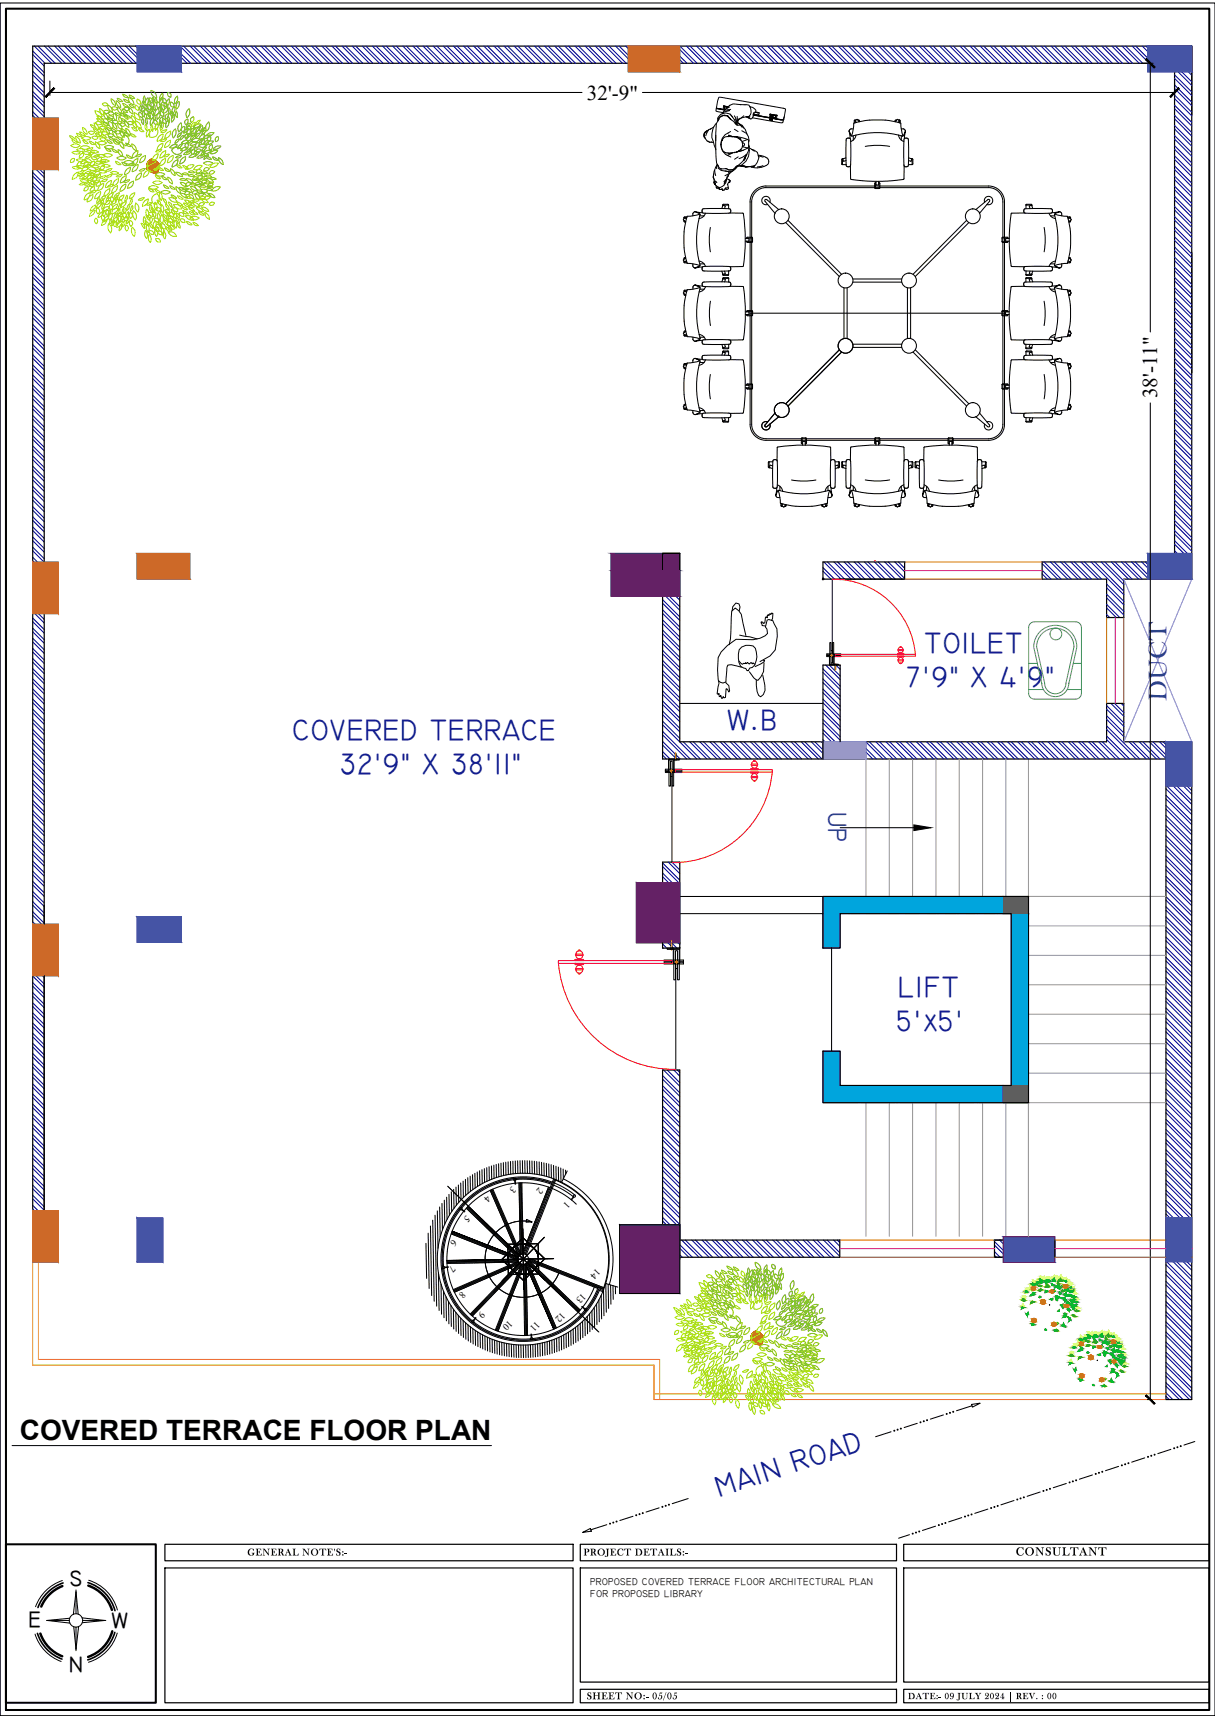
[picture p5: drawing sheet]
<svg xmlns="http://www.w3.org/2000/svg" width="297mm" height="420mm" viewBox="0 0 297 420" stroke-linecap="round" stroke-linejoin="round" font-family="sans-serif">
<defs><g id="words">
<g font-size="7.3" fill="#002595">
<text x="225.9" y="159.8">TOILET</text>
<text x="221.4" y="168.1">7'9&quot; X 4'9&quot;</text>
<text x="177.7" y="178.6">W.B</text>
<text x="71.5" y="180.9">COVERED TERRACE</text>
<text x="83.2" y="189.2">32'9&quot; X 38'11&quot;</text>
<text x="219.6" y="243.9">LIFT</text>
<text x="219.1" y="252.2">5'x5'</text>
<text x="175.8" y="366.1" transform="rotate(-18 175.8 366.1)">MAIN ROAD</text>
</g>
<text font-size="6.8" x="4.9" y="352.1">COVERED TERRACE FLOOR PLAN</text>
<text font-size="6.7" fill="#105689" x="285.2" y="171.4" transform="rotate(-90 285.2 171.4)">DUCT</text>
<g font-size="6.7">
<text x="17" y="387.9">s</text>
<text x="6.9" y="398">e</text>
<text x="27.2" y="398.3">w</text>
<text x="16.9" y="408.9">n</text>
</g>
<text font-size="6.4" fill="#105689" x="202.5" y="198.6" transform="rotate(90 202.5 198.6)">UP</text>
<g font-size="5.2">
<text x="143.5" y="24.3">32'-9&quot;</text>
<text x="282.9" y="97.4" transform="rotate(-90 282.9 97.4)">38'-11&quot;</text>
</g>
<text font-size="3" x="248.2" y="380.4">CONSULTANT</text>
<g font-size="2.5">
<text x="60.4" y="380.4">GENERAL NOTE'S:-</text>
<text x="142.6" y="380.4">PROJECT DETAILS:-</text>
<text x="143.4" y="415.6">SHEET NO:- 05/05</text>
</g>
<g font-size="2.4">
<text x="144.3" y="387.7">PROPOSED COVERED TERRACE FLOOR ARCHITECTURAL PLAN</text>
<text x="144.3" y="390.6">FOR PROPOSED LIBRARY</text>
</g>
<g font-size="2.3">
<text x="119" y="292.1" transform="rotate(134 119 292.1)">4</text>
<text x="125.2" y="290.1" transform="rotate(134 125.2 290.1)">3</text>
<text x="131.8" y="290.4" transform="rotate(134 131.8 290.4)">2</text>
<text x="138.4" y="293.8" transform="rotate(134 138.4 293.8)">1</text>
<text x="114" y="297" transform="rotate(134 114 297)">5</text>
<text x="110.8" y="302.9" transform="rotate(134 110.8 302.9)">6</text>
<text x="110.4" y="309.4" transform="rotate(134 110.4 309.4)">7</text>
<text x="145.8" y="310.2" transform="rotate(134 145.8 310.2)">14</text>
<text x="112.9" y="315.7" transform="rotate(134 112.9 315.7)">8</text>
<text x="142.3" y="316.2" transform="rotate(134 142.3 316.2)">13</text>
<text x="117.7" y="320.5" transform="rotate(134 117.7 320.5)">9</text>
<text x="124.4" y="322.8" transform="rotate(134 124.4 322.8)">10</text>
<text x="131" y="323" transform="rotate(134 131 323)">11</text>
<text x="137.3" y="320.8" transform="rotate(134 137.3 320.8)">12</text>
<text x="222" y="415.5">DATE:- 09 JULY 2024 | REV. : 00</text>
</g>
</g></defs>
<!-- layer: TXT -->
<g fill="#642165" stroke="#642165" stroke-width=".24">
<path d="M155.6 215.9l10.6 14.7v-14.7zM155.6 215.9l10.6 14.7h-10.6z"/>
<path d="M149.4 135.3l16.8 4.2v-4.2zM149.4 135.3l16.8 4.2h-16.8z"/>
<path d="M149.4 139.5l16.8 6.3v-6.3zM149.4 139.5l16.8 6.3h-16.8z"/>
<path d="M151.5 299.5l14.7 16.8v-16.8zM151.5 299.5l14.7 16.8h-14.7z"/>
</g>
<!-- layer: 0 -->
<g fill="none" stroke="#000" stroke-width=".25">
<path d="M.1 .7h296.9v418.9h-296.9zM12.2 19.8v3.5M279.1 15.5h2.8M281.2 15.5v65.7M287.2 19.8v3.5M12.2 22.6h130.1M157.1 22.6h130.1M206 38.8l-.2 .2v1.1M206 38.8v1.5M206 38.8h.2M206.8 38.6l-.7 .3 .2 .5M206.8 39.3l-.5 .1"/>
<path d="M207.8 33.9l-.6-.1-.3 .3v6.2M207.8 33.9l.2 2.4v4l-.2 .4M208 33.1l.2 .1M208 33.1l-.4-.9 .2 1.7M208.2 33.2a24 24 0 0 1 12.4 .1M208.2 33.2l.4-1.5 .1-1.6a21 21 0 0 1 11.5 0l.2 1.6 .4 1.5-.2 .1M208.6 33.2v1.1M208.6 31.5h-.5a.55 .55 0 0 0-.5 .7l.4 .9M209 29.3l-.1 .2-.1 .6M209 29.3v.7M209 29.3h.3M209.3 33a1.88 1.88 0 0 1-1.3 1.6"/>
<path d="M209.7 29.3h.2v.4M209.9 29.3l.2 .5M210 29.8l-.5-.6-.4 .3 .3 .5M211.5 35.8a17.1 17.1 0 0 1 6 0M218.9 29.8l.6-.6 .4 .3-.3 .5M219 29.3l-.2 .5M219.2 29.3h-.2v.4M219.7 29.3h.2M219.7 33a1.88 1.88 0 0 0 1.3 1.6M219.9 29.3l.2 .2v.6M219.9 29.3v.7M220.3 31.5h.5"/>
<path d="M220.3 33.2l.1 1.1M220.6 33.3l.2-.1 .5-1-.2 1.7M220.8 31.5l.4 .2 .1 .5M221.1 33.9l-.2 2.4 .2 4.4M221.5 33.8h.4l.2 .3v6.2M221.5 33.8l-.4 .1M222.1 38.6l.8 .4-.2 .4-.6-.1M222.8 38.8h.2M223 38.8l.2 .2M223 38.8v1.5M223.2 39v1.1M167.2 54.1l.2 .2"/>
<path d="M167.2 53.9v.2h.3M167.2 53.2v.3M167.2 53.2h.7M167.4 54.3h.2M167.8 53.6l-.4-.3-.3 .4 .5 .5M168 53h-.7l-.1 .2M170 51.8l-.5 .3-.1 .7M171.1 52.8h1M171.1 52.6a23.6 23.6 0 0 0 0 12.3M171.1 52.6v-.2l-1.5 .4-1.6 .1a21 21 0 0 0 0 11.5l1.6 .1 1.5 .4M171.7 52l.2 .1M171.8 52l-1.8-.2 .9 .4 .2 .4"/>
<path d="M171.9 52.1h.2M172.5 52.1a1.88 1.88 0 0 1-1.6 1.4M173.7 55.6a17.1 17.1 0 0 0 0 6M176.5 51l.3-.8 .5 .2-.2 .6M176.7 50.1l.2-.1h1l.2 .1M176.7 50.2v.2M176.7 50.2h1.4M178 50l.1 .1M178.1 50.2v.8l-6.2 .1-.3 .3 .1 .6M178.2 51a.58 .58 0 0 1 .4 .5 .58 .58 0 0 1-.2 .6M178.4 52.1h-6.3M178.5 52.1l3.2 .1a40.9 40.9 0 0 1 0 12.9l-3.2 .1"/>
<path d="M182.2 58.3h.8M182.5 59.1l.2 .2h1.1l.2-.2M182.5 58.2l.2-.2h1.1l.2 .2M182.5 58.2v.1M182.5 59v.1M182.5 59.1h1.5M182.5 58.2h1.5M183 58.3l.1 .6-.9 .1M184 58.2v.9M184.5 46.6a3.9 3.9 0 0 1 2.8-1.1h54.4a3.9 3.9 0 0 1 3.9 3.9v54.4a3.9 3.9 0 0 1-3.9 3.9h-54.4a3.9 3.9 0 0 1-3.9-3.9v-54.4a3.9 3.9 0 0 1 1.1-2.8zM187.1 49.3l2.4 2.9M187.5 48.8h-.5v.5"/>
<path d="M187.5 48.9l2.9 2.4M188.2 49.5a1.03 1.03 0 0 0-.8-1.5 1.03 1.03 0 0 0-1.2 1.2 1.03 1.03 0 0 0 1.5 .8M189.5 52.2h.1M192.1 54.4l13.1 13.2M192.6 53.9l13.1 13.2M205.8 40.1l.2 .1M205.8 40.2h.2M206 40.3h.9M206.9 40.3l.1 .4M207 40.7h.8M207.9 40.6l.1 3.2a40.2 40.2 0 0 0 12.9 0l.2-3.2M213.8 45.9l.2 .2"/>
<path d="M214 44.7l-.2 .2v1M214 44.7v1.4M214 46.1h.9M214 44.7h.2M214.2 45.1l.1 .1M214.2 44.4v.7M214.8 45.1l-.5 .1M214.8 44.4v.7M214.8 44.7h.1M214.9 44.7l.2 .2M214.9 44.7v1.4M215.1 45.9l-.2 .2"/>
<path d="M215.1 44.9v1M221.1 40.7l.4 .1M221.9 40.7l-.4 .1M222.1 40.3l-.2 .4M222.1 40.3h.9M223.1 40.2h-.1M223.2 40.1l-.2 .1M236.3 53.9l-13.1 13.2M236.9 54.4l-13.1 13.2M238.6 51.3l2.9-2.5h.4v.5l-2.4 2.9M239.5 52.2h.1M240.7 49.5a1.03 1.03 0 0 1 .8-1.5 1.03 1.03 0 0 1 1.2 1.2 1.03 1.03 0 0 1-1.4 .8"/>
<path d="M245 59.1l.2 .2h1l.2-.2M245 58.2l.2-.2h1l.2 .2M245 59.1h1.4M245 58.2h1.4M245 58.2v.9M245.9 58.3v.6l.8 .1M246 58.3h.7M246.4 58.2v.1M246.4 59v.1M247.2 52.3a43.7 43.7 0 0 0 0 12.7M250.5 52.1h-3.1l-.2 .2M250.5 52.1h6.5"/>
<path d="M250.8 51a.58 .58 0 0 0-.5 .5 .58 .58 0 0 0 .2 .6M250.8 50.1l.2-.1h1.1l.2 .1M250.8 50.2v.8h6l.3 .1 .2 .3M250.8 50.2h1.5v.2M250.9 50l-.1 .1M251.7 50.4l.1 .6M251.7 50.4l.5-.2 .3 .8M255.3 55.6a17.1 17.1 0 0 1 0 6M256.5 52.1a1.88 1.88 0 0 0 1.5 1.4M256.8 52.8h1.1M257.2 52l-.2 .1M257.2 52l1.7-.2-.9 .4-.2 .4"/>
<path d="M257.3 51.8l-.1 .2M257.3 51.4v.4M257.8 52.6a23.6 23.6 0 0 1 0 12.3l.2 .2M257.8 52.4v.2M257.8 52.4l1.6 .4 1.5 .1a20.7 20.7 0 0 1 0 11.5l-1.5 .1-1.6 .4M258.9 51.8a.57 .57 0 0 1 .7 .5v.5M261 53h.6l.1 .2M261 53.2h.7M261.3 54.3h.2M261.6 53.3l-.5 .3M261.6 53.3l.3 .4-.6 .5M261.7 54.1l-.2 .2"/>
<path d="M261.7 53.9v.2h-.3M261.7 53.2v.3M167.2 64.1l.1 .2h.7M167.2 63.8v.3M167.2 64.1h.7M167.2 72l.4 .2M167.2 71.8v.3h.3M167.2 71.2v.2M167.2 71.2h.7M167.5 63.2h-.3v.2M167.6 63l-.4 .2M167.6 63.1l-.5 .5 .3 .4 .4-.2"/>
<path d="M167.8 71.5l-.4-.3-.3 .4 .6 .5M168 71h-.7l-.1 .1M169.4 64.5v.6l.4 .4 1.1-.4M170.9 63.9a1.88 1.88 0 0 1 1.6 1.3M170.9 65.1l-.9 .4 1.8-.2M171 70.1l.1 .2M171 70.2l-1-.5a.57 .57 0 0 0-.6 .6v.4M171.1 64.5h1M171.1 64.9l-.2 .2M171.1 70.3l-1.5 .4-1.6 .1a20.7 20.7 0 0 0 0 11.5l1.6 .2 1.5 .4 .1-.2M171.1 70.3a23.9 23.9 0 0 0 .1 12.4M171.7 65.5v.5l.2 .2"/>
<path d="M171.8 69.9l.4 .2M171.8 69.9l-1.8-.2 1 .5M171.9 66.2l.2 .1M172.1 65.2h-.3l-.1 .3M172.1 65.2h6.1h.3l.1 .3M172.1 66.3h6v.9M172.2 70.7h-1.1M172.2 70.1h6M172.5 70.1a1.88 1.88 0 0 1-1.6 1.3M173.7 73.7a17.1 17.1 0 0 0 0 5.9M176.5 68.9l.3-.7 .5 .1-.1 .7M176.7 67.2l.2 .2h1l.2-.2"/>
<path d="M176.7 67v.2M176.7 67.2h1.4M176.7 68.1l.2-.2h1l.2 .2M176.7 68.1v.2M176.7 68.1h1.4M177.1 66.3l.2 .6-.5 .2-.3-.8M178.1 67.9v.2M178.1 67.2l-.1 .1M178.1 68.1v.9M178.4 66.2l-.2 .1M178.5 70l3.2 .1a40.1 40.1 0 0 1 0 13l-3.2 .1M178.6 69.1v.8"/>
<path d="M178.6 69.1a28.1 28.1 0 0 0-6.8 0v.8M178.6 69.9l-.4 .2M178.6 65.5v.5l-.2 .2M182.2 76.9h.8M182.2 76.3h.8M182.5 76.1l.2-.1h1.1l.2 .1M182.5 76.1h1.5M182.5 76.1v.2M182.5 76.9v.1M182.7 77.2l-.2-.2h1.5l-.2 .2M182.7 77.2h1.1M183 76.3v.6"/>
<path d="M183.4 76.6h62.2M184 76.1v.9M206.3 70.4v12.4M207.1 70.4v12.4M208.5 69h12M208.5 68.2h12M221.8 70.4v12.4M222.6 70.4v12.4M244.9 76.1l.2-.1h1.1l.2 .1M245 76.1h1.4M245 76.1v.9M245.1 77.2l-.2-.2h1.5l-.2 .2"/>
<path d="M245.1 77.2h1.1M246.4 76.1v.2M246.4 76.9v.1M246.7 76.3l-.9 .1 .1 .5h.8M247.2 65l.2 .2h3.1M250.3 65.5v.5l.2 .2M250.3 65.5l.4-.3 2.1-.1 4.1 .1 .4 .3M250.4 69.9l.4 .2M250.4 69.1v.8M250.4 70l-3.1 .1a36.9 36.9 0 0 0-.1 13l3.2 .1M250.5 66.2l.3 .1M250.8 69l-.4 .1"/>
<path d="M250.8 70.1h6M250.8 68.1l.2-.2h1.1l.1 .2M250.8 68.1v.9h6M250.8 68.1h1.5M250.8 67.2l.1 .1M250.8 67.2l.2 .2h1.1l.2-.2M250.9 67.9l-.1 .2M251.8 66.3l-.1 .6M252.3 68.1v.2M252.3 67v.2h-1.5M252.5 68.9l-.4-.7-.5 .1 .2 .7M252.5 66.3l-.3 .8-.5-.1"/>
<path d="M255.3 73.7a17.1 17.1 0 0 1 0 5.9M256.5 70.1a1.88 1.88 0 0 0 1.5 1.3M256.8 69l.4 .2v.7M256.8 70.7h1.1M257 66.2l-6.2 .1v.9M257.2 69.9l1.7-.2-.9 .5M257.2 69.9l-.4 .2M257.3 65.9l-.3 .3M257.3 65.5v.4M257.8 70.3l1.5 .4 1.6 .1a20.7 20.7 0 0 1 0 11.5l-1.6 .2-1.5 .4v-.2M257.8 70.3a23.9 23.9 0 0 1 0 12.4M257.9 64.5h-1.1"/>
<path d="M258 70.1l-.2 .2M258 70.2l.9-.5a.57 .57 0 0 1 .6 .6M258 65.1l.9 .4-1.7-.2M258 63.9a1.88 1.88 0 0 0-1.5 1.3M259.6 70.3v.4M259.6 64.5v.5a.57 .57 0 0 1-.7 .5l-.9-.4M261 71h.6l.1 .1M261 71.2h.7M261 64.1h.7M261.1 71.5l.4-.3 .4 .5-.6 .4M261.1 63.8l.5 .2M261.3 63.1l.6 .5-.3 .4"/>
<path d="M261.3 63l.4 .2M261.4 63.2h.3v.2M261.7 72l-.4 .2M261.7 71.8v.3h-.3M261.7 71.2v.2M261.7 64.1l-.1 .2h-.6M261.7 63.8v.3M167.2 100l.1 .1 .7 .1M167.2 90l.4 .2M167.2 89.8v.2h.3M167.2 89.1v.2M167.2 99.7v.3"/>
<path d="M167.2 100h.7M167.2 89.1h.7M167.2 82l.1 .2h.7M167.2 82h.7M167.2 81.8v.2M167.5 99.1h-.3v.2M167.5 81.1h-.3v.3M167.6 98.9l-.4 .2M167.6 80.9l-.4 .2M167.6 99l-.5 .5 .3 .4 .4-.3M167.7 81l-.6 .5 .2 .4M167.8 89.4l-.4-.3-.3 .4 .5 .6"/>
<path d="M167.8 81.7l-.5 .2M168 88.9h-.7l-.1 .2M169.4 82.4v.5a.55 .55 0 0 0 .6 .5M170.9 99.7a1.88 1.88 0 0 1 1.6 1.3M170.9 81.8a1.88 1.88 0 0 1 1.6 1.3M170.9 88.1l.2 .1M170.9 88.1l-.9-.4a.55 .55 0 0 0-.6 .5v.5M171.1 88.7h1M171.1 82.5h1.1M171.1 88.2a24 24 0 0 0 0 12.4M171.1 88.2l-1.5 .4-1.6 .2a21 21 0 0 0 0 11.5l1.6 .1 1.5 .4v-.2M171.2 82.7l-.2 .3-1 .4 1.8-.2"/>
<path d="M171.7 83.6v.4l.3 .2h6.1M171.7 87.9l.2 .1M171.8 87.9l-1.8-.2 .9 .4M171.8 83.2a29.7 29.7 0 0 1 6.8 0M171.8 83.2l-.1 .4M171.9 88h.2M171.9 86.9l-.3 .4 .1 .6M172.5 88a1.88 1.88 0 0 1-1.6 1.3M173.7 91.6a17.1 17.1 0 0 0 0 5.9M176.5 86.9l.3-.8 .5 .2-.2 .6M176.7 86l.2-.2h1l.2 .2M176.7 86v.2"/>
<path d="M176.7 86h1.4M176.7 85.1l.2 .2h1l.2-.2M176.7 85.1h1.4M176.7 84.9v.2M177.2 84.2l.1 .6-.5 .2-.3-.7M178 85.9l.1 .1M178.1 86v.9l-6.2 .1M178.1 85.1v.1M178.1 84.2v.9M178.2 86.9l.2 .1M178.4 86.9l.3 .6-.3 .5M178.4 88h-6.3"/>
<path d="M178.5 88h3.1a37.2 37.2 0 0 1 .1 13l-3.2 .1M178.6 83.2l.1 .4M178.6 84.1l-.4 .1M178.7 83.6l-.1 .5M182.2 94.2l.9 .1v.5h-.9M182.5 94.1l.2-.2h1.1l.2 .2M182.5 95l.2 .2h1.1l.2-.2M182.5 94.1v.1M182.5 94.8v.2M182.5 94.1h1.5M182.5 95h1.5M184 94.1v.9"/>
<path d="M205.2 85.6l-13.1 13.2M205.7 86.1l-13.1 13.2M208.5 84.2h12M208.5 85h12M223.2 86.1l13.1 13.2M223.8 85.6l13.1 13.2M245 94.1l.2-.2h1.1l.1 .2M245 95l.2 .2h1l.2-.2M245 94.1h1.4M245 95h1.4M245 94.1v.9M246.4 94.1v.1"/>
<path d="M246.4 94.8v.2M246.7 94.2h-.8l-.1 .5 .9 .1M247.2 88.2a43.7 43.7 0 0 0 0 12.7M250.3 83.6l.1 .5M250.4 83.2l2.4-.1 4.4 .1M250.4 84.1l.4 .1M250.4 83.2l-.1 .4M250.5 88h-3.1l-.2 .2M250.5 88h6.5M250.5 86.9l-.2 .6 .2 .5M250.8 86.9l-.3 .1M250.8 85.1l.1 .1"/>
<path d="M250.8 85.1l.2 .2h1.1l.1-.2M250.8 85.1h1.5M250.8 86l.2-.2h1.1l.2 .2M250.8 86v.9l6.2 .1M250.8 86h1.5v.2M250.9 85.9l-.1 .1M251.7 86.2l.1 .7M251.7 86.2l.5-.1 .3 .8M251.8 84.2l-.2 .6 .5 .2 .4-.7M252.3 84.9v.2M255.3 91.6a17.1 17.1 0 0 1 0 5.9M256.5 88a1.88 1.88 0 0 0 1.5 1.3"/>
<path d="M256.8 82.5h1.1M256.8 88.7h1.1M257 86.9l.3 .3M257.2 83.2l.1 .4M257.2 87.9l-.2 .1M257.2 87.9l1.7-.2-.9 .4M257.3 87.7l-.1 .2M257.3 83.6l-.1 .4-.3 .2h-6.1v.9M257.3 87.2v.5M257.8 82.7l.2 .3 .9 .4-1.7-.2M257.8 88.2l1.6 .4 1.5 .2a20.7 20.7 0 0 1 0 11.5l-1.5 .1-1.6 .4M258 88.1l-.2 .1a24 24 0 0 1 0 12.4"/>
<path d="M258 88.1l.9-.4a.55 .55 0 0 1 .7 .5v.5M258 81.8a1.88 1.88 0 0 0-1.5 1.3M258 99.7a1.88 1.88 0 0 0-1.5 1.3M259.5 82.9a.55 .55 0 0 1-.6 .5M259.6 82.4v.5M261 88.9h.6l.1 .2M261 82h.7M261 100h.7M261 89.1h.7M261.1 81.7l.5 .2M261.1 99.6l.5 .3M261.3 81l.6 .5-.3 .4"/>
<path d="M261.3 99l.6 .4-.3 .5M261.3 80.9l.4 .2M261.3 98.9l.4 .2M261.4 81.1h.3v.3M261.4 99.1h.3v.2M261.6 89.2l-.5 .2M261.6 89.2l.3 .4-.6 .5M261.7 82l-.1 .2h-.6M261.7 81.8v.2M261.7 100l-.1 .1-.6 .1M261.7 90l-.4 .2M261.7 89.8v.2h-.3"/>
<path d="M261.7 89.1v.2M261.7 99.7v.3M281.2 98.5v243.8M169.4 100.4v.6l.4 .4M169.8 101.4h.2M171.1 100.4h1M171.1 100.6v.3l-1.1 .5 1.8-.2M171.9 102.1h.2M172.1 101a.58 .58 0 0 0-.5 .5 .58 .58 0 0 0 .3 .6M172.1 101h6.1a.58 .58 0 0 1 .4 .5 .58 .58 0 0 1-.2 .6M172.1 102.1h6v.9M176.5 102.2l.2 .7"/>
<path d="M176.7 103l.2 .2h1l.2-.2M176.7 102.8v.2M176.7 103h1.4M177.1 102.2l.2 .6-.6 .1M178.1 103l-.1 .2M178.4 102.1h-.2M187 103.9v.4h.5M187.3 107.3a3.5 3.5 0 0 1-3.5-3.5v-54.4a3.5 3.5 0 0 1 3.5-3.5h54.4a3.5 3.5 0 0 1 3.5 3.5v54.4a3.5 3.5 0 0 1-3.5 3.5M187.3 107.3h54.4M187.7 103.2a1.03 1.03 0 0 0-1.5 .8 1.03 1.03 0 0 0 1.2 1.1 1.03 1.03 0 0 0 .8-1.4M187.8 114.2l.2 .2M188 112.9l-.1 .1"/>
<path d="M188 112.9l-.2 .2v1.1M188 112.9h.9v6.1l.3 .4 .7-.1M188 114.4h.2M188 112.9v1.5M188.9 113.9l-.6-.1-.2 .4 .8 .4M189.2 112.4h.5M189.2 112.4l-.2 .2-.1 .3M189.5 101l-2.4 2.9M189.5 101h.1M189.7 112.4l.3 .3M189.9 119.3l-.2 1.7 .4-.9M190 112.7v6.5"/>
<path d="M190 119.2l-.1 .1M190 118.6a1.88 1.88 0 0 1 1.3 1.6M190.2 109.3l-.2 .2v3.1M190.2 109.3a43.6 43.6 0 0 1 12.7 0M190.4 101.9h.1M190.4 101.9l-2.9 2.4M190.4 119.9a23.7 23.7 0 0 0 12.4 .1l.2 .1M190.4 119.9l-.1 .1 .3 1.5 .2 1.6M190.4 119.9l-.3 .2M190.7 118.9v1.1M193.5 117.4a17.1 17.1 0 0 0 6 0M196.1 107.1l-.2 .2v1l.2 .2"/>
<path d="M196.1 107.1h.9M196.1 108.5h.1M196.1 107.1v1.4M196.2 108.8l.1-.8h.5l.1 .8M196.9 108.5h.1M197 107.1l.2 .2v1l-.2 .2M197 107.1v1.4M202.4 118.9v1.1M202.8 120l-.4 1.5-.1 1.6a21 21 0 0 1-11.5 0M202.9 109.3l.2 .2M203 118.6a1.88 1.88 0 0 0-1.3 1.6M203.1 109.5v3.1"/>
<path d="M203.2 112.5l-.2 2.4 .2 4.4M203.4 112.4h.4M203.4 112.4l-.2 .1M203.8 112.4l.3 .2v.3M204.2 113.9l.6-.1 .2 .4M204.8 114.4h.2M205 114.2l-.8 .4M205 112.9l.2 .1M205 112.9l.2 .2v1.1M205 112.9h-.8l-.1 6.1-.3 .4-.6-.1 .2 1.7-.4-.9 .4 .9a.55 .55 0 0 1-.5 .7h-.5M205 112.9v1.5M205.2 114.2l-.2 .2"/>
<path d="M206 112.9l-.2 .1M206 112.9l-.2 .2v1.1l.2 .2M206 112.9h.9M206 114.4h.2M206 112.9v1.5M206.3 113.8l-.2 .5 .7 .3M206.3 113.7l.5 .2M206.9 112.9v6M206.9 112.9a.56 .56 0 0 1 .5-.5 .56 .56 0 0 1 .6 .5v4.5l-.2 1.9M206.9 118.9v.3l.3 .2 .6-.1M207.8 119.3l-.2 1.7 .4-.9M207.9 112.6v-3.1a37.2 37.2 0 0 1 13-.1l.2 3.2"/>
<path d="M208 118.6a1.88 1.88 0 0 1 1.3 1.5M208.2 119.9l-.2 .2M208.6 118.9v1.1M211.5 117.4a17.1 17.1 0 0 0 6 0M214 107.1l-.2 .2v1l.2 .2M214 107.1v1.4h.2M214 107.1h.9M214.3 108l-.1 .8M214.3 108h.5v.8M214.9 107.1l.2 .2M214.9 107.1v1.4h-.1M215.1 108.3l-.2 .2"/>
<path d="M215.1 107.3v1M220.4 118.9l-.1 1.1M220.6 119.9h.2l-.4 1.6-.2 1.5a20.7 20.7 0 0 1-11.5 0l-.1-1.5-.4-1.6M220.6 119.9a23.7 23.7 0 0 1-12.4 0M221 118.6a1.88 1.88 0 0 0-1.3 1.5M221.1 119.3l.4 .1M221.1 119.3l.2 1.7-.4-.9-.3-.2M221.5 112.4l.4 .1 .2 .4M221.5 112.4l-.4 .1-.1 .4-.1 4 .2 2.4M222.1 113.9l.6-.1 .2 .4-.8 .4M222.8 114.4h.2M223 112.9l.1 .1"/>
<path d="M223 112.9l.2 .2M223 112.9h-.9v6.1l-.2 .3-.4 .1M223 112.9v1.5M223.2 114.2l-.2 .2M223.2 113.1v1.1M223.7 114.2l.2 .2M223.9 112.9l-.2 .1M223.9 112.9l-.2 .2v1.1M223.9 112.9h.9v6.3M223.9 114.4h.2M223.9 112.9v1.5M224.8 113.9l-.6-.1-.2 .4 .7 .4"/>
<path d="M224.8 119.2l.4 .2 .6-.1M224.8 112.7v.2M225.1 112.4h.5M225.1 112.4l-.3 .3M225.6 112.4l.2 .1a28.3 28.3 0 0 1 0 6.8M225.8 119.3l-.3 1.7 .5-.9-.4 1.2M225.9 118.6a1.88 1.88 0 0 1 1.3 1.6M226 109.3l-.1 .2-.1 3.1M226 109.3a43.6 43.6 0 0 1 12.8 0M226.1 120l-.1 .1M226.5 118.9v1.1M229.5 117.4a17.1 17.1 0 0 0 5.9 0"/>
<path d="M232 107.1l-.2 .2v1l.2 .2M232 107.1h.9M232 108.5h.1M232 107.1v1.4M232.1 108.8v-.8h.5l.1 .8M232.7 108.5h.2M232.9 107.1l.1 .2v1l-.1 .2M232.9 107.1v1.4M238.3 118.9v1.1M238.5 119.9a23.6 23.6 0 0 1-12.4 .1M238.5 119.9l.2 .1-.4 1.5-.1 1.6a21 21 0 0 1-11.5 0l-.2-1.6-.4-1.5M238.5 119.9l.3 .2"/>
<path d="M238.8 109.3l.1 .2 .1 3.1M238.9 118.6a1.88 1.88 0 0 0-1.3 1.6M239.1 119.3l.2 1.7-.4-.9M239.2 112.4l-.3 .4v4.1l.2 2.4M239.5 101l2.4 2.9v.4h-.4l-2.9-2.4M239.5 101h.1M239.7 112.4l.3 .3M239.7 112.4h-.5M240 112.7v.2M240 119.2l-.4 .2-.5-.1M240.1 113.9l.5-.1 .2 .4M240.7 114.4h.2"/>
<path d="M240.8 114.2l-.7 .4M240.9 112.9l.2 .1M240.9 112.9l.2 .2v1.1M240.9 112.9h-.9v6.3M240.9 112.9v1.5M241.1 114.2l-.2 .2M241.3 103.2a1.03 1.03 0 0 1 1.4 .8 1.03 1.03 0 0 1-1.2 1.1 1.03 1.03 0 0 1-.8-1.4M247.2 100.9l.2 .2h3.1M250.5 102.1h.3M250.8 103l.1 .2M250.8 103l.2 .2h1.1l.2-.2M251.8 102.2l-.1 .6"/>
<path d="M252.3 102.8v.2h-1.5M252.5 102.2l-.3 .7-.5-.1M257 102.1h-6.2v.9M257.3 101.4l-.2-.3-.3-.1h-6a.58 .58 0 0 0-.5 .5 .58 .58 0 0 0 .2 .6M257.3 101.8l-.3 .3M257.3 101.4v.4M257.8 100.6v.2M257.8 100.6l.2 .4 .9 .4-1.7-.2M257.9 100.4h-1.1M259.1 101.4h-.2M259.6 100.4l-.1 .6-.4 .4M189.7 121l.3 .6 .7 .1"/>
<path d="M190.9 123.1v.6l.2 .1M191.1 123.9h.3M191.1 123.2v.7M191.4 123.3l-.2 .4M192 123.5v.4h-.2M192.1 123.4l-.5 .6-.4-.3M192.2 123.7l-.2 .1M192.2 123.4v.3M200.9 123.4l.2 .4M201 123.4l.5 .6 .4-.3M201.1 123.5v.4h.2M201.7 123.3l.2 .4"/>
<path d="M201.7 123.9h.3M202 123.2v.7M202.2 123.1l-.1 .6-.1 .1M208 120.1l-.4 .9a.55 .55 0 0 0 .5 .7h.5M208.8 123.1l.1 .6 .1 .1M209 123.8h.3M209 123.1v.7M209.4 123.2l-.3 .5 .4 .3 .5-.6M209.9 123.5v.3h-.2M210.1 123.4l-.2 .4M218.8 123.4l.2 .4M219 123.5v.3h.2"/>
<path d="M219.6 123.2l.3 .5-.4 .3-.6-.6M219.7 123.8h.2M219.9 123.1v.7M220.1 123.1v.6l-.2 .1M220.3 121.7h.5M221.3 121a.57 .57 0 0 1-.5 .7M225.6 121.3l.4 .4h.6M226.8 123.1v.6l.2 .1M227 123.9h.2M227 123.2v.7M227.3 123.3l-.2 .4M227.9 123.5v.4h-.3"/>
<path d="M228 123.4l-.5 .6-.4-.3M228.1 123.4l-.2 .4M236.8 123.4l.1 .4M236.9 123.4l.4 .6 .5-.3M236.9 123.5v.4h.3M237.5 123.3l.2 .4M237.8 123.2v.7h-.2M238 123.7l-.2 .1M238 123.1v.6M239.3 121a.55 .55 0 0 1-.6 .7h-.4M166.2 172h35M166.3 219.2h34.9"/>
<path d="M205.4 202.4h18M166.2 231.9h.1M166.3 223.4h34.9M203.3 231.8v25.3M105.2 299.8l.3 17M105.8 298.4l.3 19.8M106.4 297.2l.4 22.2M106.9 296.1l.2 9.2M107.5 295.2l.1 7.3M108.1 294.3l.1 6.5M108.6 293.5l.1 5.9M109.2 292.8l.1 5.4"/>
<path d="M109.4 290.1l.1 .1M109.6 290.2h.1M109.6 290.3l.1 .1M109.8 292.1l.1 5.1M109.8 290.4h.1M109.8 290.5l.1 .1M109.9 299.6l-.3 .7M109.9 299.5v.1M110 290.6h.1M110 290.7l.1 .1M110 299.3v.2M110.1 299.3h.1"/>
<path d="M110.2 299.1l-.1 .2M110.2 290.8h.1M110.2 299v.1M110.2 290.9l.1 .1M110.3 298.8l-.1 .2M110.3 291.5l.1 4.8M110.4 291h.1M110.4 298.6l-.1 .2M110.4 291.1l.4 .3M110.5 298.5l-.1 .1M110.6 298.4l-.1 .1M110.6 298.3h.1"/>
<path d="M110.7 298l-.1 .3M110.8 291.4l.2 .2M110.8 297.9l-.1 .1M110.9 297.8h-.1M110.9 290.9l.1 4.6M111 297.6l-.1 .2M111 291.6h.1M111 297.6h.1M111 291.6l.2 .2M111.1 297.4l-.1 .1M111.2 297.3h-.1M111.2 291.8l.2 .2"/>
<path d="M111.3 297.1l-.1 .2M111.3 297.1h.1M111.4 296.9l-.1 .2M111.4 292l.2 .1M111.5 290.3l.1 4.5M111.6 292.2l.2 .1M111.6 296.6l-.2 .3M111.7 296.4l-.1 .2M111.8 292.4l.4 .4M111.9 296.2l-.1 .2M112 296.2h-.1M112.1 289.8v4.3"/>
<path d="M112.1 295.9l-.1 .2M112.2 295.8l-.1 .1M112.2 292.8l.2 .1M112.3 295.7v.1M112.4 292.9v.1M112.4 295.6l-.1 .1M112.4 293l.6 .5M112.5 295.5h-.1M112.6 295.3l-.1 .2M112.6 289.3l.1 4.1M112.8 295.1l-.2 .2M112.8 295.1h.1"/>
<path d="M112.9 295.9l.7 .5M113 294.9l-.2 .1M113 295.8l.7 .5M113 293.6l.2 .1M113.1 294.7l-.1 .2M113.2 294.7h.1M113.2 293.7v.1M113.2 288.9l.1 4M113.2 293.8l.6 .5M113.3 294.5l-.1 .1M113.4 294.4v.1M113.5 294.3l-.1 .1"/>
<path d="M113.6 294.2l-.1 .1M113.7 294.1l-.1 .1M113.8 294l-.1 .1M113.8 288.4l.1 3.9M113.9 294.4l.3 .3M114 295.5h.1M114.1 295.6h.1M114.1 295.3l12.6 12.2M114.1 295.6l.3 .3M114.2 294.7h.1M114.3 294.7l.1 .2M114.3 295.2l12.5 12.1"/>
<path d="M114.3 293.5l-.5 .5M114.4 288v3.8M114.4 295.1l12.5 12.1M114.4 293.5h-.1M114.4 294.9h.1M114.5 295.9v.1M114.5 296l.3 .2M114.7 295.1l.3 .4M114.7 293.1l-.3 .3M114.8 293.1h.1M114.8 296.3h.1M114.9 296.3l.1 .2"/>
<path d="M114.9 287.6l.1 3.8M115 292.9l-.2 .2M115 295.5h.1M115.1 296.5l.2 .2M115.1 295.5l.1 .1M115.2 292.8l-.2 .1M115.2 295.7h.1M115.3 295.7l.1 .1M115.3 296.7l.1 .1M115.4 292.5l-.2 .2M115.4 295.9l.2 .2M115.4 296.9l.7 .6"/>
<path d="M115.5 287.3l.1 3.6M115.6 292.4l-.1 .1M115.6 292.4h.1M115.7 296.1l.1 .1M115.8 296.2v.1M115.9 292.2l-.2 .1M115.9 296.3l.3 .3M116 292.1l-.1 .1M116.1 292h.1M116.1 286.9l.1 3.6M116.1 297.5l.4 .4M116.2 296.6l.2 .3"/>
<path d="M116.3 291.9l-.2 .1M116.3 291.8v.1M116.5 296.9l.1 .2M116.5 297.9l.1 .1M116.6 298l.1 .1M116.7 286.6v3.6M116.7 297.1l.3 .3M116.7 291.6l-.4 .2M116.7 298.1l.3 .3M116.8 291.5h-.1M116.9 291.4l-.1 .1M117 291.4h.1"/>
<path d="M117 298.4l.4 .3M117 297.4l.2 .2M117.2 291.3h-.2M117.2 291.2h.1M117.2 286.3l.1 3.5M117.3 297.7l.1 .1M117.4 298.8l.1 .1M117.4 291.1l-.1 .1M117.4 297.8l.3 .2M117.5 291.1h.1M117.6 298.9l.5 .5M117.7 298.1l.1 .1"/>
<path d="M117.7 290.9l-.2 .2M117.8 286.1l.1 3.4M117.8 298.2h.1M117.9 298.2l.5 .6M118 290.8l-.3 .1M118.1 299.4l.3 .4M118.4 290.5l-.4 .3M118.4 285.8l.1 3.4M118.4 298.8l.2 .2M118.5 299.8l.1 .1M118.6 299.9l.1 .1M118.6 299l.3 .2"/>
<path d="M118.9 290.3l-.5 .2M118.9 299.2l.1 .1M118.9 290.2v.1M119 285.6v3.3M119 299.4h.1M119.1 299.4l.2 .2M119.1 290.2h-.1M119.2 290.1h.1M119.3 299.6l.3 .3M119.4 290l-.2 .1M119.4 290h.1M119.6 285.3v3.3"/>
<path d="M119.6 289.9l-.1 .1M119.7 300l.2 .2M119.7 289.9h.1M119.8 291.1l.3 .6M119.9 289.8l-.2 .1M120 291l7 16-12.5-12 .1 .1M120.1 291.8l.4 .9M120.1 285.1l.1 3.3M120.2 290.9l6.9 16M120.3 290.9l7 15.9M120.5 289.5l-.6 .3M120.5 292.7l.4 .9"/>
<path d="M120.7 289.5h-.2M120.7 289.5h.1M120.7 284.9l.1 3.3M120.9 293.6l.3 .6M120.9 289.4h-.1M121.2 294.3l.1 .1M121.3 289.3l-.3 .1M121.3 294.5l.5 1.1M121.3 284.8l.1 3.2M121.5 289.2h-.2M121.5 289.2h.1M121.8 289.1h-.2"/>
<path d="M121.8 295.6l.2 .4M121.9 284.6v3.2M122 296l.3 .8M122 289l-.2 .1M122.1 289h-.1M122.3 288.9l-.2 .1M122.3 288.9h.1M122.4 296.9h.1M122.4 297l.2 .4M122.5 284.5v3.1M122.6 297.5l.3 .6M122.8 288.8l-.4 .1"/>
<path d="M122.9 288.8h-.1M122.9 298.1l.1 .2M123 298.3v.1M123 298.4l.2 .4M123.1 288.7h-.2M123.1 284.3v3.2M123.2 298.8l.6 1.3M123.2 299.9l-.2 .1M123.3 299.8l-.1 .1M123.3 288.6l-.2 .1M123.4 288.6h.1M123.5 299.7l-.2 .1"/>
<path d="M123.6 284.2l.1 3.2M123.9 288.5l-.5 .1M124 299.5l-.5 .2M124.1 299.4h.1M124.2 288.5h-.2M124.2 288.4h.1M124.2 284.1l.1 3.1M124.3 299.3l-.1 .1M124.5 288.4h-.2M124.5 299.2l-.1 .1M124.6 299.2h-.1M124.7 299.2h-.1"/>
<path d="M124.7 288.4h-.2M124.8 288.3l-.1 .1M124.8 299.1l-.1 .1M124.8 284l.1 3.1M125 299.1h-.2M125.1 288.3h-.3M125.1 299l-.1 .1M125.3 288.3h-.2M125.3 299h-.2M125.4 284v3.1M125.5 288.2l-.2 .1M125.6 288.2h.1"/>
<path d="M125.6 298.9l-.3 .1M125.8 298.8l-.2 .1M125.8 288.8l.1 .8M125.9 298.8h.1M126 288.7l.1 .9M126 283.9v3.1M126.1 288.2h-.5M126.2 288.2h-.1M126.2 298.8h-.3M126.6 283.9v3.1M126.6 298.7l-.3 .1M126.7 288.1l-.5 .1"/>
<path d="M126.9 289.3h.1M126.9 289.4v1.1M126.9 290.5v.6M126.9 291.2h.1M126.9 288.1h-.2M126.9 291.3v.6M126.9 291.9l.1 1.1M127 298.7h-.3M127 293.1v2.2M127 288.1h.1M127 295.4v1.1M127 296.5v.6"/>
<path d="M127 297.2h.1M127 297.3v1M127 298.3l.1 .1M127.1 298.4v.6M127.1 299v1.1M127.1 289.3l.3 17.5-6.9-16M127.1 283.9l.1 3M127.2 288.1h-.2M127.3 289.3l.3 17.4M127.4 298.6l-.4 .1M127.4 289.3l.3 17.4M127.5 288.1h-.2"/>
<path d="M127.5 288.1h.1M127.6 289.3l.3 17.4 6.4-16.3M127.6 288.1h.8M127.7 298.6h-.3M127.7 283.8l.1 3.1M127.7 298.6h.6M128.3 283.8l.1 3.1M128.4 298.6h.1M128.4 288.1h.2M128.5 298.6h.2M128.7 288.1h.2M128.8 298.6h.1"/>
<path d="M128.9 298.7h.3M128.9 283.9v3.1M128.9 288.1h.1M129 288.1l.5 .1M129.2 298.7h.3M129.5 283.9v3.1M129.5 288.2h.1M129.5 298.7l.3 .1M129.6 288.2h.4M129.8 298.8h.1M129.9 298.8h.2l-1.5 .1 .2-.7 1.3 .6M130 288.2h.1"/>
<path d="M130.1 283.9v3.1M130.1 288.2l.5 .1M130.4 299.8l-.1 .2M130.5 299.6l-.1 .2M130.6 299.3l-.1 .3M130.6 288.3h.1M130.6 284l.1 3.1M130.6 299.1v.2M130.7 288.3h.2M130.7 298.9v.2M130.8 298.8l-.1 .1M130.8 298.6v.2"/>
<path d="M130.9 298.5v.1M130.9 298.4v.1M131 288.3l.1 .1M131 298.3l-.1 .1M131 298.1v.2M131.1 297.9l-.1 .2M131.1 299.8l-.1 .2M131.1 299.8h.1M131.2 288.4h.3M131.2 297.8l-.1 .1M131.2 297.7v.1M131.2 284.1l.1 3.1"/>
<path d="M131.2 297.6v.1M131.2 299.5v.2M131.3 297.4l-.1 .2M131.3 297.3v.1M131.4 299.1l-.1 .4M131.4 297.1v.2M131.5 299h-.1M131.5 296.9l-.1 .2M131.5 288.4l.2 .1M131.5 298.8v.1M131.5 298.7v.1M131.6 296.7l-.1 .2"/>
<path d="M131.7 288.5h.2M131.7 298.3l-.1 .4M131.7 296.4l-.1 .2M131.8 298.2h-.1M131.8 296.2l-.1 .1M131.8 284.2l.1 3.1M131.8 298v.2M131.9 297.9l-.1 .1M131.9 296l-.1 .1M131.9 295.9h.1M132 288.5h.1M132 295.7l-.1 .1"/>
<path d="M132 297.5l-.1 .4M132.1 288.5l.1 .1M132.1 295.5l-.1 .1M132.1 297.2v.3M132.2 297.2h.1M132.2 295.2l-.1 .3M132.2 297v.1M132.3 288.6h.2M132.3 296.9h.1M132.3 295l-.1 .2M132.3 294.9v.1M132.4 296.7l-.1 .2"/>
<path d="M132.4 284.3v3.1M132.5 294.4l-.2 .5M132.5 288.6l.3 .1M132.6 296.1l-.2 .6M132.6 294.2l-.1 .2M132.7 295.9l-.1 .2M132.7 295.9h.1M132.7 293.9l-.1 .3M132.8 293.7l-.1 .2M132.8 288.7h.1M132.8 293.5v.2M132.9 288.7l.4 .1"/>
<path d="M132.9 293.4v.1M132.9 295.3l-.2 .5M133 295.1l-.1 .2M133 284.4v3.2M133 295.1h.1M133 293l-.1 .4M133.1 292.9v.1M133.1 294.9l-.1 .1M133.1 294.8h.1M133.2 292.7l-.1 .2M133.2 292.6v.1M133.3 292.4l-.1 .1"/>
<path d="M133.3 288.9h.1M133.3 292.3v.1M133.4 292.2h.1M133.4 294.1l-.3 .7M133.4 294v.1M133.4 288.9l.4 .1M133.5 292l-.1 .1M133.5 293.8l-.1 .2M133.5 293.8h.1M133.5 291.8v.1M133.6 284.5v3.2M133.6 291.6l-.1 .1"/>
<path d="M133.7 291.4l-.1 .1M133.7 293.2l-.2 .5M133.7 291.3h.1M133.8 293.1l-.1 .1M133.8 293h.1M133.8 291l-.1 .2M133.9 289h.1M133.9 290.8v.2M133.9 289l.2 .1M134 290.6l-.1 .2M134.1 292.3l-.3 .7M134.1 290.3l-.1 .3"/>
<path d="M134.1 292.2h.1M134.2 289.1h.1M134.2 284.7v3.2M134.2 292l-.1 .2M134.2 289.1l.2 .1M134.2 291.9v.1M134.3 291.8l-.1 .1M134.4 289.2l.2 .1M134.4 291.4l-.1 .3M134.5 290.5a18.7 18.7 0 0 0-24 10.8 18.7 18.7 0 0 0 10.7 24.1 18.7 18.7 0 0 0 24.1-10.6M134.5 291.2l-.1 .2M134.5 291.2h.1"/>
<path d="M134.6 291l-.1 .1M134.6 290.9h.1M134.7 289.3l.2 .1M134.7 290.6l-.1 .3M134.7 284.8l.1 3.3M134.8 290.6a18.6 18.6 0 0 1 6.1 3.9M134.8 289.6a19.6 19.6 0 0 0-25.2 11.4 19.6 19.6 0 0 0 11.4 25.2 19.6 19.6 0 0 0 25.2-11.4l1.4 .6M134.8 290.4l-.1 .2M134.9 290.2l-.1 .1M134.9 290.1v.1M135 289.9v.2M135 289.1a20.1 20.1 0 0 0-25.8 11.6 20.1 20.1 0 0 0 11.3 25.9 20.1 20.1 0 0 0 26-11l.9 .3"/>
<path d="M135 289.9h.1M135.2 289.4l-.1 .4M135.3 289.3l-.1 .1M135.3 285l.1 3.3-7.3 18.4M135.3 289.1v.2M135.3 289.8l2.6 1.3 2.3 1.6M135.3 289.1h.1M135.4 288.9v.1M135.5 288.8l-.1 .1M135.5 288.6v.2M135.6 289.3l2.6 1.3 2.4 1.7M135.6 288.4l-.1 .2"/>
<path d="M135.8 288.6a20.9 20.9 0 0 1 11.6 26.7M135.9 288.5l-7.3 18.4M135.9 285.2l.1 3.3M136.5 285.4l.1 3.4M137.1 285.7v3.4M137.3 289.1a21 21 0 0 0-28.7 10.6 21 21 0 0 0 12.2 28 21 21 0 0 0 27.3-13.8l.1 7M137.7 285.9v2.4a21.9 21.9 0 0 1 11.3 25.9M138.3 286.2v.9M138.7 286.4l-1.4 2.7a21 21 0 0 1 10.8 24.8l2.9 .9M140.2 292.7l-.6 .7M140.3 292.8l-.6 .7M151.5 299.5h14.7v16.8h-14.7z"/>
<path d="M151.5 299.5h14.7M104.1 304.1l.2 8.5M104.7 301.6l.2 13.5M107.2 311.3l.2 9.2M107.8 314l.1 7.4M108.1 307.7v.8M108.1 307.7h.1M108.1 307.2v.4M108.1 308.5v.5M108.1 307.1h.1M108.1 309.1h.1M108.1 309.1v.5"/>
<path d="M108.1 306.6v.5M108.1 306.5v.1M108.1 309.6l.1 .1M108.2 306.3l-.1 .2M108.2 309.7v.2M108.2 306.1v.1M108.2 310v.1M108.2 305.8v.2M108.2 305.7h.1M108.2 310.2h.1M108.2 310.3v.1M108.2 310.5h.1"/>
<path d="M108.3 310.5v.5M108.3 305.1v.1M108.3 305.2l-.1 .5M108.3 311v.1M108.3 311.1l.1 .4M108.4 304.7l-.1 .4M108.4 304.6h.1M108.4 311.6h.1M108.4 311.6l.1 .5M108.4 315.8l.1 6.5M108.5 304.1l-.1 .5M108.5 304v.1"/>
<path d="M108.5 303.8v.2M108.5 312.1l.1 .5M108.6 303.6l-.1 .2M108.7 312.7h.1M108.7 312.7v.2M108.7 303l-.1 .5M108.7 303h.1M108.7 312.9l.1 .3M108.8 313.3l.1 .1M108.9 313.5h.1M108.9 313.5v.2M108.9 302.2l-.2 .7"/>
<path d="M109 302.1l-.1 .1M109 313.7v.3M109 314l.2 .6M109 317.2l.1 5.8M109.1 301.7l-.1 .4M109.1 301.6h.1M109.2 301.4l-.1 .2M109.2 301.3v.1M109.2 314.6l.1 .2M109.2 308.3l17.4-.3-17.4 .3M109.3 308.8l17.4-.3-15.9 6.9M109.3 314.8h.1"/>
<path d="M109.3 314.9l.1 .1M109.4 300.8l-.2 .5M109.4 315.1h.1M109.4 315.1l.1 .2M109.5 300.6l-.1 .2M109.5 300.6h.1M109.5 315.3l.1 .3M109.6 309.8l-.9 .1M109.6 309.9l-.9 .1M109.6 300.3l-.1 .2M109.6 315.6l.1 .2M109.7 318.3v5.5"/>
<path d="M109.7 315.8v.1M109.8 315.9v.2M109.8 316.1h.1M109.9 316.2l.1 .2M110 316.4l.2 .5M110.2 316.9l.1 .2M110.2 319.3l.1 5.1M110.3 308.9l-1 .1M110.3 301.8h.1M110.4 317.2l.2 .4M110.4 301.6l16.2 6.4M110.4 301.8h.1"/>
<path d="M110.4 301.4l16.2 6.4M110.5 301.3l16.2 6.3M110.5 301.8l.1 .1M110.5 301.1l16.2 6.4-16.2-6.4M110.6 317.6h.1M110.6 317.7l.3 .4M110.7 301.9l.2 .1M110.9 318.1l.2 .4M111 302l.1 .1M111.1 316h.1M111.2 318.6l.3 .4M111.2 302.1h.1"/>
<path d="M111.2 316h.1M111.3 302.1l.3 .2M111.5 319v.1M111.5 319.1l.1 .1M111.6 319.3h.1M111.7 302.3h.1M111.7 319.3l.2 .4M111.8 302.3l.1 .1M111.9 302.4l.2 .1M112 319.7h.1M112 319.8l.1 .1M112.1 319.9v.1"/>
<path d="M112.1 302.5l.3 .1M112.2 320l.3 .4M112.3 315.5l-1 .5M112.4 302.6h.1M112.5 302.6l.1 .1M112.6 308.9h-2.3M112.6 302.7h.2M112.8 315.3l-.5 .2M112.8 302.7l.1 .1M112.9 302.8h.1M113 302.8l.1 .1M113.1 302.9l.3 .1"/>
<path d="M113.4 315l-.6 .3M113.4 303l.3 .1M113.7 314.9l-.3 .1M113.7 303.1l.2 .1M113.7 308.9h-1.1M113.9 303.2h.2M114.1 303.3h.1M114.2 303.3l.4 .1M114.3 314.6l-.6 .3M114.4 308.9h-.6M114.5 308.9h-.1M114.5 308.9h.5"/>
<path d="M114.6 303.4l.2 .2M114.6 314.5l-.3 .1M114.9 303.6h.1M114.9 314.4l-.3 .1M115 308.9h.5M115.1 303.6v.1M115.2 303.7h.1M115.3 303.7h.1M115.3 314.2l-.4 .2M115.4 303.8h.1M115.6 303.8l.1 .1M115.6 308.9h.1"/>
<path d="M115.8 314l-.5 .2M115.8 303.9l.1 .1M116 304h.1M116.1 304l.1 .1M116.3 304.1h.1M116.3 308.8l-.6 .1M116.3 313.7l-.5 .3M116.3 304.1l.2 .1M116.4 313.7h.1M116.5 304.2h.1M116.6 304.2l.1 .1M116.7 304.3h.1"/>
<path d="M116.8 304.3l.2 .1M117 304.4l.5 .2M117.3 313.3l-.8 .4M117.5 304.6l.2 .1M117.5 319.7l-.3 .4M117.6 319.6v.1M117.7 304.7h.1M117.8 313.1l-.5 .2M117.8 304.7l.2 .1M118 304.8h.1M118.1 304.8l.1 .1M118.2 319l-.6 .6"/>
<path d="M118.2 304.9h.1M118.3 312.9l-.5 .2M118.3 304.9l.2 .1M118.3 318.9l-.1 .1M118.5 305h.1M118.6 308.8h-2.3M118.6 308.1v.2M118.6 308.3v.2M118.6 307.5v.6M118.6 305l.2 .1M118.6 308.5v.1M118.6 308.6v.2"/>
<path d="M118.6 307.2v.2M118.6 307.1h.1M118.6 308.8v.1M118.6 306.9v.1M118.6 308.9v.1M118.7 309.1v.1M118.7 309.3h.1M118.7 309.4v.1M118.7 306.4v.4M118.7 306.3v.1M118.7 318.5l-.3 .3M118.7 309.6l.1 .4"/>
<path d="M118.8 306.1l-.1 .2M118.8 300.1h.1M118.8 306v.1M118.8 305.1h.1M118.8 310l.2 .6M118.8 305.8v.2M118.8 300.1l.2 .2M118.9 305.7l-.1 .1M118.9 305.1l.1 .1M118.9 305.5v.2M119 310.6v.2M119 300.3l.3 .3"/>
<path d="M119 305.2h.1M119 310.8l.1 .1M119.1 310.9l.1 .3M119.1 318.1l-.4 .4M119.1 304.9l-.2 .6M119.1 305.2l.1 .1M119.2 311.2v.2M119.2 304.6l-.1 .3M119.2 311.4l.1 .1M119.3 305.3h.1M119.3 311.5v.1M119.3 300.6l.3 .3"/>
<path d="M119.3 311.6h.1M119.3 312.4l-1 .5M119.4 304.2l-.2 .4M119.4 311.7l.2 .5M119.4 305.3l.2 .1M119.4 304.1v.1M119.4 304v.1M119.5 317.7l-.4 .4M119.5 303.9v.1M119.5 317.7h.1M119.6 303.8l-.1 .1M119.6 300.9h.1"/>
<path d="M119.6 312.3l.3 .5M119.7 303.6l-.1 .1M119.7 300.9l.2 .2M119.7 305.4l.2 .2M119.7 308.8h-1.1M119.8 303.4l-.1 .1M119.8 312.2l-.4 .2M119.9 303.2l-.1 .2M119.9 301.2l.3 .2M119.9 300.2l.5 .5M119.9 312.8l.1 .1M120 305.6l.2 .1"/>
<path d="M120 303l-.1 .2M120.1 313l.1 .1M120.1 312.1l-.3 .1M120.1 302.8l-.1 .2M120.2 313.2h.1M120.2 301.5h.1M120.2 302.7l-.1 .1M120.2 313.2l.4 .6M120.2 316.9l-.7 .7M120.3 305.7h.1M120.3 302.6h-.1M120.3 301.5v.1"/>
<path d="M120.3 312l-.2 .1M120.4 301.6h.1M120.4 308.8h-.6M120.4 301.7l.2 .1M120.5 300.7v.1M120.5 305.8h.1M120.5 308.8h-.1M120.5 300.8l.2 .1M120.6 301.8l.1 .1M120.6 302.2l-.3 .3M120.6 316.5l-.3 .4M120.6 305.8l.1 .1"/>
<path d="M120.7 313.8v.1M120.7 311.9l-.4 .1M120.7 316.5h-.1M120.7 301l.1 .1M120.7 313.9l.1 .1M120.8 305.9h.1M120.8 314h.1M120.8 302.1l-.1-.1-.1 .1M120.9 301.1h.1M120.9 314.1h.1M120.9 302.1l.3 .4M120.9 316.2l-.2 .2"/>
<path d="M120.9 301.2l.1 .1M120.9 314.1l.3 .3M120.9 305.9l.2 .1M121 301.7l-.2 .3M121.1 301.3h.1M121.1 301.6h-.1M121.1 301.4l.5 .5M121.1 306l.3 .1M121.2 311.6l-.5 .2M121.2 314.5h.1M121.3 302.5l.5 .5M121.3 315.8l-.4 .4"/>
<path d="M121.3 314.5l.1 .2M121.4 311.6h-.2M121.4 306.1l.1 .1M121.5 314.7h.1M121.5 301.1l-.4 .5M121.5 308.8h-1M121.5 314.7l.3 .3M121.5 306.2h.2M121.6 301.1h-.1M121.6 315.5l-.3 .3M121.7 301.9l.2 .2M121.7 306.2l.2 .1"/>
<path d="M121.8 315.3l-.1 .1M121.8 303l.1 .1M121.8 315l.1 .1M121.9 302.1l.1 .2M121.9 306.3l.1 .1M121.9 315.1h.1M121.9 303.1l.1 .1M122 315.2h.1M122 303.2l.3 .3M122 306.4h.2M122.1 300.7l-.5 .4M122.1 302.3h.1"/>
<path d="M122.1 315.2v.1M122.1 302.3l.2 .2M122.1 314.9l-.3 .4M122.2 315.3h.1M122.2 306.4l.1 .1M122.2 314.9h.1M122.3 315.4h.1M122.3 308.7l-.7 .1M122.3 306.5h.1M122.3 303.5l.1 .1M122.3 302.5l.1 .2M122.3 311.1l-.9 .5"/>
<path d="M122.3 315.4l.3 .2M122.4 303.6h.1M122.4 306.5l.2 .1M122.5 303.6l.2 .3M122.5 302.7h.1M122.5 300.3l-.4 .3M122.5 314.6l-.3 .2M122.5 302.7l.3 .3M122.6 300.3h-.1M122.6 306.6h.1M122.7 315.7h.1M122.7 306.6l.1 .1"/>
<path d="M122.8 300.2l-.2 .1M122.8 315.7v.1M122.8 303.9v.1M122.8 310.9l-.4 .2M122.8 314.3l-.3 .2M122.8 306.7h.1M122.8 304l.3 .3M122.9 315.8h.1M122.9 303.1l.1 .1M122.9 314.2h-.1M122.9 310.9h-.1M122.9 306.7l.2 .1"/>
<path d="M122.9 300.1l-.1 .1M122.9 315.8l.5 .3M123 310.9h-.1M123.1 303.3h.1M123.1 314l-.2 .2M123.1 306.8h.1M123.1 303.3l.1 .1M123.1 304.3l.2 .2M123.2 313.9h-.1M123.2 310.8h-.2M123.2 306.8l.3 .2M123.3 303.5h.1"/>
<path d="M123.3 308.7h-1M123.3 303.5l.2 .2M123.4 304.5v.1M123.4 316.1l.5 .3M123.4 308.7h-.1M123.5 304.6h.1M123.5 304.7l.4 .3M123.5 303.7l.2 .1M123.6 307h.1M123.6 313.4l-.4 .4M123.7 313.4h-.1M123.7 303.8l.4 .4"/>
<path d="M123.7 307l.1 .1M123.8 300.1v.1M123.8 300.2l.3 .7M123.9 310.5l-.7 .3M123.9 307.1l.2 .1M123.9 305l.1 .1M124 316.4h.1M124 319.9l-.1 .2M124 310.4l-.1 .1M124 319.7v.2M124 308.7h-.6M124.1 316.4l.1 .1"/>
<path d="M124.1 305.2l.3 .3M124.1 304.2l.2 .2M124.1 300.9l.1 .2M124.1 319.4l-.1 .3M124.2 307.2l.1 .1M124.2 301.1v.1M124.2 319.3v.1M124.2 301.2l.8 1.7M124.2 316.5l.3 .1M124.3 319.2h-.1M124.3 312.7l-.6 .6M124.3 304.4l.2 .2"/>
<path d="M124.3 312.7h.1M124.4 307.3l.2 .1M124.4 318.8l-.1 .3M124.4 305.5l.2 .2M124.5 318.7h-.1M124.5 316.6l.2 .1M124.5 304.7l.2 .1M124.5 318.5v.1M124.6 305.7l.1 .1M124.6 318.2l-.1 .2M124.7 307.4l.1 .1M124.7 312.3l-.3 .3"/>
<path d="M124.7 318v.1M124.7 310.1l-.7 .3M124.7 316.7l.3 .1M124.7 305.8l.2 .2M124.7 304.9l.4 .3M124.8 310.1h.1M124.8 317.7l-.1 .3M124.9 307.5l.1 .1M124.9 317.5l-.1 .2M125 317.4l-.1 .1M125 306l.1 .2M125 302.9v.1"/>
<path d="M125 312l-.3 .3M125 316.8l.2 .1M125 303l.4 1M125 307.6l.3 .1M125.1 317.1l-.1 .3M125.1 305.2h.1M125.1 306.2l.2 .2M125.1 317v.1M125.1 305.3l.2 .1M125.1 316.9v.1M125.2 308.7h-1.1M125.2 311.8l-.2 .2"/>
<path d="M125.2 316.9h.1M125.2 316.7v.2M125.2 308.7h.5M125.3 316.6l-.1 .1M125.3 311.7h-.1M125.3 305.4l.2 .2M125.3 316.5v.1M125.3 316.9h.1M125.3 306.4l.2 .1M125.3 307.7h.1M125.4 316.3l-.1 .2M125.4 316.2v.1"/>
<path d="M125.4 316.9l.1 .1M125.4 307.7l.2 .1M125.5 304l.1 .3M125.5 306.6l.1 .1M125.5 316l-.1 .2M125.5 317h.1M125.5 305.6l.2 .2M125.6 315.8l-.1 .2M125.6 304.3v.2M125.6 317l.3 .1M125.6 307.8h.1M125.6 306.7l.5 .5"/>
<path d="M125.7 304.5l.4 1.1M125.7 315.5l-.1 .3M125.7 309.7l-.9 .3M125.7 305.8l.2 .2M125.7 307.8l.1 .1M125.8 315.2l-.1 .3M125.8 307.9h.2M125.9 311.1l-.6 .6M125.9 315.1l-.1 .1M125.9 306l.2 .2M125.9 317.1h.2M126 314.8l-.1 .2"/>
<path d="M126 307.9l.1 .1M126.1 314.6l-.1 .1M126.1 308h.2M126.1 317.1h.1M126.1 306.2l.2 .1M126.1 314.4v.1M126.2 305.6v.2M126.2 307.2l.1 .1M126.2 310.7l-.3 .4M126.2 305.8l.1 .1M126.3 317.1l.2 .1M126.3 314.1l-.1 .2"/>
<path d="M126.3 305.9l.2 .6M126.3 306.4l.2 .1M126.3 307.4l.2 .2M126.3 308.1h.2M126.3 313.9v.1M126.4 313.8h.1M126.4 313.7v.1M126.5 306.6h.1M126.5 308.1l.1 .1M126.5 313.4l-.1 .2M126.5 306.5l.6 .6M126.6 307.6h.1"/>
<path d="M126.6 309.3l-.9 .4M126.6 317.2h.2M126.6 313.3l-.1 .1M126.6 310.3l-.3 .4M126.6 308.2h.1M126.6 307.7h.1M126.6 306.7v.1M126.6 313.1v.2M126.6 309.3h.1M126.7 308.1l-17.5 .3M126.7 306.8l.1 .3M126.7 308.3l-17.4 .3"/>
<path d="M126.7 312.9v.2M126.7 310.2l-.1 .1M126.8 312.8l-.1 .1M126.8 308.6l-15.9 6.9M126.8 307.2h.1M126.8 312.6v.2M126.9 308.7h-1.1M126.9 317.2h.1M126.9 310l-.1 .1M126.9 308.7l-16 7M127 312.3l-.2 .3M127 317.2h.2"/>
<path d="M127 308.9l-16 6.9M127 308.9l-12 12.5M127.1 300.1v.1M127.1 300.2v1.1M127.1 307.1l.2 .2M127.1 301.4v1.1M127.1 311.9l-.1 .4M127.1 302.5v.6M127.1 309l-.4 .2M127.1 303.1v.1M127.1 303.2l.1 1.1M127.2 309l-12.1 12.5"/>
<path d="M127.2 304.3v.1M127.2 304.4v.6M127.2 309.7l-.3 .3M127.2 305v1M127.2 317.2l.1 .1M127.2 306.1v.1M127.2 306.2v.7M127.2 309h.1M127.2 311.6l-.1 .3M127.3 309.6l-.1 .1M127.3 317.3h.2M127.3 309.1l-12.1 12.5"/>
<path d="M127.3 307.3l.2 .2M127.3 309.6h.1M127.3 311.3l-.1 .3M127.4 309.5h-.1M127.4 311.1v.2M127.5 311l-.1 .1M127.5 310.9v.1M127.5 317.3h.1M127.5 307.5v.1M127.5 310.8v.1M127.6 307.6l.1 .2M127.6 309.2l-6.4 16.2"/>
<path d="M127.6 310.7l-.1 .1M127.7 309.2l-.3 .3M127.7 306.6v.1M127.8 307.8l.1 .1M127.8 309.2l-6.4 16.2M127.8 310.3l-.2 .3M127.8 306.4l-.1 .2M127.8 310.2h.1M127.9 306.1l-.1 .3M127.9 307.9l.6 .6M127.9 309.9l-.1 .2M128 305.9l-.1 .2"/>
<path d="M128 309.7l-.1 .1M128 305.8v.1M128.1 309.5l-.1 .1M128.1 305.7h-.1M128.1 309.2l.3 17.4M128.1 309.4h.1M128.2 305.5l-.1 .1M128.2 309.2l-.1 .2M128.2 305.4h.1M128.2 305.3h.1M128.3 305.2h-.1M128.3 309.2l.3 17.4"/>
<path d="M128.3 317.3h-.7M128.3 317.3h.1M128.3 305v.1M128.4 309.1l.3 17.5M128.4 306.6v.1M128.5 304.7l-.1 .2M128.5 306.5v.1M128.5 304.6h.1M128.5 308.5l.2 .2M128.5 304.5h.1M128.6 309l6.9 16M128.6 304.3v.2"/>
<path d="M128.6 304.2h.1M128.6 309l.1 1M128.7 310v.6M128.7 310.7h.1M128.7 306l-.2 .5M128.7 310.8v.5M128.7 311.8v.1M128.7 311.3v.5M128.7 311.9v.6M128.7 312.6v1.1M128.7 308.9l7 16M128.7 304v.2"/>
<path d="M128.7 317.2l-.3 .1M128.7 313.7v1.1M128.7 314.9h.1M128.8 305.8l-.1 .2M128.8 315v1M128.8 308.8l.3 .3M128.8 316v.6M128.8 316.7h.1M128.8 305.8h.1M128.8 316.8v1M128.8 317.8v.1M128.8 303.8l-.1 .2"/>
<path d="M128.8 317.9v.6M128.8 318.5v1.2M128.8 319.7l.1 2.3M128.9 305.6l-.1 .1M128.9 303.5l-.1 .3M129 308.7l12.5 12.1M129 305.2l-.1 .3M129 308.7l.2 .5M129 303.3l-.1 .2M129 317.2h-.2M129 303.2v.1M129 308.6l12.6 12.1"/>
<path d="M129.1 305l-.1 .2M129.1 305h.1M129.1 303l-.1 .2M129.1 309.1h.1M129.2 308.3l17 6.6M129.2 304.8l-.1 .1M129.2 309.1l.1 .2M129.2 304.7h.1M129.2 307.7l.3 .1M129.2 308.2h.1M129.2 302.8l-.1 .2M129.2 308.1l18.3 7.2"/>
<path d="M129.2 307.9l18.3 7.2M129.2 302.7v.1M129.2 309.2l.5 .9M129.3 308.3l.1 .1M129.3 304.5l-.1 .2M129.3 302.5l-.1 .2M129.3 309.3h.1M129.4 317.2h-.3M129.4 309.3l.1 .2M129.4 308.4l.1 .1M129.4 302.2l-.1 .3M129.5 317.2h-.1"/>
<path d="M129.5 304l-.2 .4M129.5 302l-.1 .2M129.5 303.9v.1M129.5 309.5l.2 .2M129.5 301.9v.1M129.6 307.8l.1 .1M129.6 308.5v.1M129.6 303.7l-.1 .2M129.6 303.7h.1M129.6 301.7l-.1 .2M129.6 308.6l.2 .2M129.7 317.1l-.2 .1"/>
<path d="M129.7 310.2l.1 .2M129.7 307.9h.1M129.8 317.1h-.1M129.8 301.3l-.2 .4M129.8 309.7l.1 .1M129.8 303.2l-.2 .4M129.8 310.5l.1 .1M129.8 301.2v.1M129.9 308.8v.1M129.9 307.9l.1 .1M129.9 310.7l.1 .3M129.9 301.1h.1"/>
<path d="M129.9 303l-.1 .2M129.9 302.9h.1M129.9 308.9l.2 .1M129.9 309.9h.1M130 300.9l-.1 .1M130 317.1h-.2M130 309.9l.5 .5M130 300.8h.1M130 302.7l-.1 .2M130 311l.2 .3M130 308l.2 .1M130.1 317h-.1"/>
<path d="M130.1 300.6l-.1 .1M130.1 309.1l.8 .7M130.1 302.4l-.1 .3M130.2 300.4l-.1 .1M130.2 311.3v.2M130.2 300.3h.1M130.2 302.1l-.1 .3M130.2 308.1h.1M130.2 311.5l.1 .1M130.3 300.1l-.1 .1M130.3 311.6l.4 .9M130.3 301.9l-.1 .2"/>
<path d="M130.3 301.8v.1M130.3 308.1l.4 .2M130.4 316.9l-.3 .1M130.4 301.7l-.1 .1M130.4 301.6h.1M130.5 310.5h.1M130.6 310.5l.1 .1M130.6 301.1l-.2 .5M130.7 312.5v.1M130.7 316.9h-.3M130.7 312.6l.3 .7M130.7 300.9l-.1 .1"/>
<path d="M130.7 310.7h.1M130.7 300.8h.1M130.7 308.3l.3 .1M130.8 310.7l.2 .2M130.9 316.8l-.2 .1M130.9 309.8l.2 .2M130.9 300.3l-.2 .5M131 316.8h-.1M131 310.9l.1 .1M131 308.4h.1M131 300.1v.2M131 300v.1"/>
<path d="M131 313.4h.1M131.1 313.5l.4 .8M131.1 308.4l.2 .1M131.1 311l.1 .1M131.1 310.1h.1M131.2 316.7h-.2M131.2 311.1l.2 .2M131.2 310.1l.1 .1M131.3 310.2v.1M131.3 308.5l.2 .1M131.4 310.3l.2 .3M131.4 311.3l.1 .1"/>
<path d="M131.5 314.3v.1M131.5 316.6l-.3 .1M131.5 314.4v.1M131.5 308.6l.2 .1M131.5 311.4l.2 .2M131.5 314.5l.5 1.1M131.7 310.6h.1M131.7 308.7l.3 .1M131.7 311.6l.3 .2M131.7 310.7l.3 .2M131.9 316.4l-.4 .2M132 311.9l.5 .5"/>
<path d="M132 308.8l.2 .1M132 316.3l-.1 .1M132 310.9l.2 .2M132.1 315.7l.1 .2M132.1 316.3h.1M132.2 316v.1M132.2 308.9l.3 .1M132.2 311.1l.6 .5M132.2 316.2v.1M132.3 316.1v.1M132.3 316.3l.4 .9M132.3 316.2h.1"/>
<path d="M132.5 309h.1M132.5 316.1l-.1 .1M132.6 312.4l.3 .4M132.6 316l-.1 .1M132.7 309.1h.1M132.7 316h-.1M132.7 317.2l.1 .3M132.8 309.1l.3 .1M132.8 311.7l.2 .2M132.8 317.5l.3 .6M133 312.8h.1M133 312.8l.1 .2"/>
<path d="M133 311.9l.2 .2M133.1 315.7l-.4 .3M133.1 318.2l.1 .1M133.2 313h.1M133.2 309.3h.1M133.2 313l.1 .2M133.2 318.4l.2 .4M133.3 312.1v.1M133.3 309.3l.1 .1M133.3 315.6l-.1 .1M133.3 312.2l.4 .3M133.4 313.2l.3 .3"/>
<path d="M133.4 318.8l.1 .2M133.5 309.4h.1M133.5 319l.4 1M133.6 315.4l-.3 .2M133.7 309.4l.2 .2M133.7 312.6l.6 .5M133.8 313.6h.1M133.8 313.6l.2 .2M134 309.6h.1M134 315.1l-.4 .3M134 313.8l.1 .1M134.1 315h-.1"/>
<path d="M134.1 314.9v.1M134.2 309.6l.4 .2M134.2 314l.2 .2M134.3 313.1l.1 .1M134.4 313.2v.1M134.4 314.2l.1 .1M134.4 314.6l-.2 .3M134.5 313.3l.3 .3M134.6 314.3v.1M134.6 314.5l-.1 .1M134.6 314.5l.2 .1M134.6 309.8l.2 .1"/>
<path d="M134.7 314.3v.1M134.8 314.3h.1M134.8 314.6l.1 .1M134.8 309.9h.1M134.8 313.6l.1 .1M134.9 313.7l.3 .3M134.9 309.9l.2 .1M135 314.7l.1 .2M135 314l-.2 .2M135.1 310h.1M135.1 313.9l-.1 .1M135.2 314.9l.1 .2"/>
<path d="M135.2 313.8h.1M135.2 314l.1 .1M135.2 310.1h.2M135.3 313.7h-.1M135.3 313.6v.1M135.4 315.1v.1M135.4 314.2l.2 .2M135.4 313.5v.1M135.4 315.2l.5 .5M135.4 310.1l.2 .1M135.5 313.4l-.1 .1M135.6 313.3h-.1"/>
<path d="M135.6 314.4h.1M135.6 310.2h.1M135.7 313.2h-.1M135.7 314.5l.2 .1M135.7 313.1v.1M135.7 310.3l.4 .1M135.8 313l-.1 .1M135.8 312.9v.1M135.9 314.7h.1M135.9 312.7l-.1 .2M136 315.7h.1M136 314.7l.3 .4"/>
<path d="M136 315.8l.2 .1M136 312.6l-.1 .1M136.1 312.5h.1M136.1 310.4h.1M136.2 315.9l.2 .2M136.2 310.5h.2M136.3 312l-.2 .4M136.4 315.1v.1M136.4 311.9v.1M136.4 316.1l.2 .2M136.4 310.5l.3 .1M136.4 311.8v.1"/>
<path d="M136.4 315.2h.1M136.5 315.3l.4 .4M136.6 316.3h.1M136.6 311.4l-.2 .4M136.6 316.3l.6 .6M136.7 310.6l.2 .1M136.9 310.7l.2 .1M137 315.7l.2 .2M137.1 310.8l.2 .1M137.2 315.9l.3 .3M137.2 316.9h.1M137.2 316.9l.2 .1"/>
<path d="M137.4 310.9h.1M137.4 317.1h.1M137.4 317.1l.8 .8M137.5 310.9v.1M137.5 316.2v.1M137.6 311h.1M137.6 316.3l.4 .4M137.7 311l.1 .1M137.9 311.1l.2 .1M138 316.7l.4 .4M138.2 311.2h.1M138.2 317.9l.2 .1"/>
<path d="M138.3 311.3l.2 .1M138.4 318.1l.2 .2M138.5 317.2h.1M138.6 311.4h.1M138.6 317.2l.2 .2M138.6 318.3l.2 .2M138.6 311.4l.2 .1M138.8 317.4l.3 .3M138.8 311.5l.2 .1M138.8 318.5l.4 .3M139 311.6l.3 .1M139.1 317.7v.1"/>
<path d="M139.2 317.8l.2 .3M139.2 318.8l.2 .2M139.3 311.7h.2M139.4 319h.1M139.5 319.1l.1 .1M139.5 318.1l.4 .4M139.5 311.8h.2M139.6 319.2h.1M139.7 319.3l.1 .1M139.7 311.8l.3 .1M139.9 319.5l.1 .1M139.9 318.5l.1 .1"/>
<path d="M140 318.6l.1 .1M140 319.6h.1M140 311.9l.1 .1M140.1 319.6l.1 .2M140.1 312h.2M140.1 318.8l.6 .5M140.3 319.8l.5 .6M140.3 312.1h.2M140.5 312.1l.1 .1M140.6 312.2h.2M140.7 319.3l.6 .6M140.8 312.3h.1"/>
<path d="M140.9 312.3h.1M141 312.3l.1 .1M141.1 312.4h.2M141.3 312.5h.2M141.3 319.9l.2 .1M141.5 312.5l.1 .1M141.7 312.6h.1M141.8 312.6l.1 .1M142 312.7l.1 .1M142.2 312.8h.1M142.2 319.6l.7 .5M142.3 312.8l.1 .1"/>
<path d="M142.3 319.5l.7 .5M142.5 312.9l.2 .1M142.8 313l.1 .1M142.9 313.1h.1M143.1 313.1l.1 .1M143.2 313.2l.2 .1M143.4 313.3h.1M143.5 313.3l.4 .2M143.8 319.8l-.3 .4M143.9 313.5h.1M144 319.6l-.1 .2M144 319.6h.1"/>
<path d="M144 313.5l.2 .1M144.1 319.4l-.1 .1M144.2 313.6h.1M144.3 319.1l-.2 .3M144.3 313.6l.1 .1M144.4 313.7h.2M144.4 318.9l-.1 .2M144.6 318.7l-.1 .2M144.6 313.8h.1M144.6 318.6v.1M144.7 313.8l.2 .1M144.7 318.5l-.1 .1"/>
<path d="M144.8 318.4h.1M144.9 318.2l-.1 .2M144.9 313.9h.2M144.9 318.2h.1M145 318l-.1 .1M145.1 317.9v.1M145.1 313.9l.1 .1M145.2 317.7l-.1 .2M145.2 314h.2M145.2 317.7h.1M145.3 319.8l.1 4.8M145.3 317.5l-.1 .2"/>
<path d="M145.3 317.4v.1M145.4 314.1h.1M145.4 317.3v.1M145.5 317.2h.1M145.5 314.1l.2 .1M145.6 317l-.1 .2M145.6 316.9v.1M145.7 314.2l.4 .2M145.7 316.8l-.1 .1M145.7 316.7h.1M145.9 316.4l-.1 .3M145.9 318.9v5"/>
<path d="M146.1 315.1l-17-6.7 12.6 12.2M146.2 315.7l-.3 .7M146.2 314.4h.1M146.2 315.7h.1M146.3 315.5l-.1 .1M146.3 315.4h.1M146.3 315.4l.1-.2 1.1 .4M146.4 314.5h.2M146.4 317.9l.1 5.4M146.7 314.6h.1M146.9 314.6l.1 .1M147 316.8l.1 5.7"/>
<path d="M147.1 314.7h.1M147.2 314.8h.1M147.3 314.8l.2 .1M147.5 315.5l.2 6.3M147.5 314.9h.1M148.7 314.1l.1 5.9M149.3 314.3l.1 4.6M149.9 314.4v3.4M150.4 314.6l.1 1.8M256.6 319.1h-.1M256.6 319.1v.1M110.8 320.2l.1 4.8"/>
<path d="M111.4 321l.1 4.6M112 321.7l.1 4.4M112.5 320.4l.1 .2M112.6 322.4l.1 4.2M112.6 320.6h.1M112.7 320.7l.1 .1M112.8 320.8h.1M112.9 320.9l.1 .2M113.1 321.1l.1 .1M113.2 321.2v.1M113.2 323l.1 4.1M113.2 321.3l.4 .3"/>
<path d="M113.6 321.6v.1M113.6 321.7l.3 .3M113.8 323.5l.1 4M114 322.1h.1M114 322.1l.6 .5M114.4 324l.1 3.9M114.6 322.6v.1M114.6 322.7l.2 .1M114.8 322.8l.2 .2M115 323h.1M115 324.5l.1 3.8M115.1 323l.1 .2"/>
<path d="M115.2 323.2h.1M115.3 323.2l.1 .1M115.3 321.7l12.2-12.6-6.4 16.2M115.4 323.4h.1M115.5 323.4l.3 .3M115.6 325l.1 3.7M115.7 321.7l-.2 .2M115.9 323.7h.1M115.9 323.7l.2 .2M116.1 323.9l.2 .1M116.2 325.4l.1 3.6M116.3 322.2l-.6 .7"/>
<path d="M116.3 324l.2 .2M116.4 322.3l-.6 .7M116.6 324.2h.1M116.6 324.2l.2 .1M116.7 320.6l-1 1M116.8 324.4h.1M116.8 325.8v3.5M116.8 320.5l-.1 .1M116.8 324.4l.2 .1M117 320.3l-.2 .1M117 324.5h.1M117.1 324.5l.2 .2"/>
<path d="M117.2 320.1l-.2 .2M117.3 324.7l.7 .4M117.4 326.1v3.5M118 326.4v3.5M118 325.1l.4 .3M118.5 325.4l.7 .4M118.6 326.7v3.5M119.1 327l.1 3.4M119.3 325.8l.4 .2M119.7 326h.1M119.7 327.3l.1 3.3M119.8 326l.1 .1"/>
<path d="M120 326.1h.1M120 326.1l.2 .1M120.2 326.2l.5 .2M120.3 327.5l.1 3.3M120.7 326.4l.1 .1M120.8 326.5h.2M120.9 327.7l.1 3.3M121 326.5h.1M121.1 326.6h.2M121.3 326.7h.2M121.5 327.9v3.3M121.5 326.7h.1"/>
<path d="M121.5 325.5l6.4-16.3 .4 17.4M121.6 326.7l.2 .1M121.8 325.5l-.1 .1M121.8 326.8h.1M121.8 325.3v.2M121.9 326.8l.1 .1M121.9 325.2v.1M122 324.8l-.1 .4M122.1 326.9l.3 .1M122.1 324.7l-.1 .1M122.1 328.1v3.2M122.1 324.5v.2"/>
<path d="M122.2 324.3v.2M122.3 324.2l-.1 .1M122.3 324.1v.1M122.3 324.1h.1M122.4 327h.2M122.4 323.9v.1M122.5 323.7l-.1 .1M122.5 323.6h.1M122.6 323.5h-.1M122.6 327.1h.3M122.7 328.3v3.2M122.7 323.2l-.1 .2"/>
<path d="M122.7 323.1h.1M122.8 322.9l-.1 .1M122.8 322.8h.1M122.9 322.7h-.1M122.9 322.6h.1M122.9 327.2h.2M123 322.4l-.1 .1M123.1 322.1l-.1 .2M123.1 327.2h.1M123.2 321.9l-.1 .2M123.2 327.2l.5 .1M123.2 328.4l.1 3.2"/>
<path d="M123.3 321.7l-.1 .2M123.3 321.6v.1M123.4 321.4l-.1 .2M123.5 321.2l-.1 .2M123.5 321.1v.1M123.6 320.9l-.1 .2M123.6 320.8v.1M123.7 320.6l-.1 .2M123.7 327.3h.1M123.7 320.5v.1M123.8 327.3l.1 .1M123.8 320.4l-.1 .1"/>
<path d="M123.8 320.3v.1M123.8 328.5l.1 3.2M123.9 320.1l-.1 .2M124 327.4h.2M124.2 327.4h.1M124.3 327.4l.5 .1M124.4 328.7l.1 3.1M124.8 327.5h.1M124.9 327.5l.1 .1M125 328.8l.1 3.1M125.1 327.6h.2M125.3 327.6h.1"/>
<path d="M125.4 327.6h.3M125.6 328.8l.1 3.1M125.7 327.7h.2M125.9 327.7h.2M126.2 327.7h.1M126.2 328.9v3.1M126.3 327.7h.4M126.7 327.7h.1M126.8 328.9v3.1M126.8 327.8h.5M127.3 327.8h.1M127.3 329l.1 3"/>
<path d="M127.4 327.8h.8M127.9 329l.1 3M128.5 328.9l.1 3.1M128.7 327.8h-.5M128.7 327.8h.1M128.9 322v1.1M128.9 323.2v.6M128.9 323.8v.1M128.9 323.9v.6M128.9 324.5v.5M128.9 325.1v.6M128.9 325.7l.1 .6"/>
<path d="M129 326.3v.3M129.1 328.9l.1 3.1M129.2 327.7l-.4 .1M129.3 327.7h.1M129.6 327.7h-.3M129.7 328.9v3.1M129.8 327.7h-.2M129.8 326.3l.1 .8M129.8 327.7h.1M129.9 326.3l.1 .8M130.1 327.7h-.2M130.1 327.7h.1"/>
<path d="M130.3 328.8v3.1M130.3 327.6l-.1 .1M130.6 327.6h-.2M130.7 327.6h-.1M130.8 328.8l.1 3.1M131.2 327.5l-.5 .1M131.2 327.5h.1M131.4 328.7l.1 3.1M131.7 327.4l-.4 .1M131.8 327.4h.1M132 328.5l.1 3.2M132.3 327.3l-.5 .1"/>
<path d="M132.3 327.3h.1M132.6 328.4v3.2M132.8 327.2l-.4 .1M132.9 327.2h-.1M133.1 327.1l-.2 .1M133.2 328.3v3.1M133.4 327l-.3 .1M133.6 326.9l-.2 .1M133.7 326.9h.1M133.8 328.1v3.2M133.9 320l.4 .8M134.2 326.8l-.5 .1"/>
<path d="M134.2 326.7v.1M134.3 320.9l.4 .9M134.3 328l.1 3.2M134.4 326.7h-.1M134.5 326.7h.1M134.7 326.6l-.2 .1M134.7 321.8l.1 .2M134.8 322l.2 .4M134.9 327.8l.1 3.2M135 326.5l-.3 .1M135 322.4l.1 .3M135 326.5h.1"/>
<path d="M135.1 322.7v.1M135.2 322.8l.1 .4M135.2 326.4l-.1 .1M135.3 326.4h-.1M135.4 323.3l.1 .3M135.4 325.1l-7-16 7 16M135.5 326.3l-.2 .1M135.5 327.5l.1 3.3M135.5 323.7l.2 .4M135.7 324.1l.3 .7M136 326.1l-.5 .2M136.1 326l-.1 .1"/>
<path d="M136.1 327.3v3.3M136.2 326h-.1M136.3 325.9h.1M136.5 325.8l-.2 .1M136.6 325.8h-.1M136.7 327.1v3.3M136.7 325.7l-.1 .1M136.8 325.7h.1M137 325.6l-.2 .1M137.1 325.6h-.1M137.2 326.8l.1 3.3M137.8 326.5l.1 3.4"/>
<path d="M138 325l-.9 .5M138.3 324.9l-.2 .1M138.4 326.2v3.4M138.5 324.7l-.2 .1M138.5 324.7h.1M138.7 324.6l-.2 .1M138.8 324.6h-.1M138.9 324.5h-.1M139 325.8v3.5M139 324.4h.1M139.5 324.1l-.5 .3M139.5 325.4l.1 3.6"/>
<path d="M139.6 324l-.1 .1M139.7 323.9v.1M139.8 323.8l-.1 .1M140.1 325l.1 3.7M140.3 323.5l-.4 .3M140.3 323.4h.1M140.6 323.2l-.2 .2M140.7 324.6l.1 3.7M140.7 323.1l-.1 .1M140.8 323.1h-.1M140.8 320.4h.1M140.9 320.4l.5 .5-12.6-12.1 7 16.1"/>
<path d="M141 322.9l-.2 .1M141.1 322.7l-.1 .2M141.2 322.7h.1M141.3 324.2v3.8M141.4 322.5l-.2 .2M141.4 321h.1M141.5 321l.1 .1M141.5 320.1l.1 .1M141.6 322.3l-.2 .2M141.6 321.2l.2 .1M141.6 320.2l.1 .1M141.7 320.3h.1"/>
<path d="M141.8 322.2l-.2 .1M141.8 320.4h.1M141.8 321.4l.2 .2M141.8 323.7l.1 3.9M142 321.9l-.2 .2M142.1 321.6l.1 .2M142.2 321.8l-.2 .1M142.2 321.7h.1M142.3 321.8l.3 .3M142.4 321.5l-.2 .2M142.4 323.2l.1 3.9M142.5 321.4l-.1 .1"/>
<path d="M142.6 321.3h.1M142.6 322.1l.3 .2M142.7 321.2l-.1 .1M142.8 321.1h-.1M142.9 322.4l.2 .1M142.9 320.9l-.1 .2M143 322.6l.1 4.1M143.1 322.6l.2 .1M143.1 320.7l-.2 .2M143.1 320.7h.1M143.3 320.5l-.1 .2M143.3 322.8l.2 .1"/>
<path d="M143.5 323l.1 .1M143.5 320.2l-.2 .3M143.6 322v4.2M143.6 323.1l.2 .2M143.8 323.3h.1M143.9 323.4l.1 .1M144 323.5h.1M144.1 323.5l.1 .2M144.1 321.3l.1 4.4M144.2 323.7h.1M144.3 323.7l.3 .4M144.6 324.1l.2 .2"/>
<path d="M144.7 320.6l.1 4.5M144.9 324.3h.1M144.9 324.3l.1 .1M145.1 324.5h.1M145.1 324.5l.1 .1M145.3 324.7l.2 .2M145.5 324.9l.2 .2M145.7 325.1l.3 .3M146.1 325.4v.1M146.1 325.5l.3 .3M268.3 332.6l-.1 .1M268.3 332.7v.1"/>
<path d="M217.8 350.2l-3.7 1.2M224.2 348.1l-3.2 1M230.6 346l-3.2 1.1M237.5 343.5l2.1-.3-1.9 .9zM237.6 343.8l-3.8 1.2M273.5 358.6l-3.2 1.1M279.9 356.5l-3.2 1.1M280.5 342.3h.4M286.3 354.5l-3.2 1M292.1 352.5l-2.6 .9M142.4 374.8l1.9-1 .3 .7zM148.3 372.9l-3.9 1.2"/>
<path d="M154.7 370.8l-3.2 1.1M161.1 368.8l-3.2 1M168.2 366.5l-3.9 1.2M222.3 375.3l-2.6 .9M228.7 373.2l-3.2 1.1M235.1 371.2l-3.2 1M241.5 369.1l-3.2 1M247.9 367l-3.2 1M254.3 364.9l-3.2 1M260.7 362.8l-3.2 1M267.1 360.7l-3.2 1.1M17 395.8l-5.4 .5 5.5 .6"/>
<path d="M19.1 394.8l-.5-5.5-.7 5.5M19.2 397.8l-.6 5.5-.6-5.5M20.1 395.7l5.5 .6-5.5 .6"/>
<circle cx="191.1" cy="52.9" r="1.82"/>
<circle cx="237.8" cy="52.9" r="1.82"/>
<circle cx="206.7" cy="68.6" r="1.82"/>
<circle cx="222.2" cy="68.6" r="1.82"/>
<circle cx="206.7" cy="84.6" r="1.82"/>
<circle cx="222.2" cy="84.6" r="1.82"/>
<circle cx="191.1" cy="100.3" r="1.82"/>
<circle cx="237.8" cy="100.3" r="1.82"/>
<circle cx="112.7" cy="295.6" r=".28"/>
<circle cx="125.9" cy="288.5" r=".28"/>
<circle cx="140.4" cy="292.5" r=".28"/>
<circle cx="108.5" cy="310" r=".28"/>
<circle cx="127.9" cy="307.9" r="1.28"/>
<circle cx="115.6" cy="323.2" r=".28"/>
<circle cx="130" cy="327.4" r=".28"/>
<circle cx="143.1" cy="320.3" r=".28"/>
</g>
<g fill="none" stroke="#000" stroke-width=".24">
<path d="M202.1 159.9h3.4v.2h-1.4v.3h1.4v.2h-3.4zM202.9 160l-.1 2.4M202.9 160h.9M203.2 159.1v3.1h.3v-3.1M203.5 141.6v18.3M203.8 160l.1 2.4M202.9 162.4v-5.2h.3v1.9h.3v-1.9h.3v5.2M204 162.4l.2 1.4 .2-1.4M204.1 162.7h-1.3v-.3h2.2v.3h-.7M204.1 160.1h-2v.3h2M162.7 188.1h4.1v.3h-1.7v.3h1.7v.2h-4.1zM163.4 185.9v2.6"/>
<path d="M163.4 188.5l.1 .3h1.2l.1-.3M163.5 185.9v6.4h.4v-2.4h.4v2.4h.4v-6.4M163.9 189.9v-3.7h.4v3.7M164.3 188.9v22.1M164.8 185.9v2.6M164.9 185.9l.3-1.7 .2 1.7M165.1 185.6h-1.7v.3h2.7v-.3h-.8M165.1 188.4h-2.4v.3h2.4M162.3 234.8h4.8v1h-4.8v-.4h2v-.3h-2zM163.9 232.2l.1-.2 .2-1.8 .1 1.8 .1 .2M164 231.9h-.9v.3h3.1v-.3h-1.9M164.3 235.1h2.8v.3h-2.8"/>
<path d="M164.6 232.2l.1 3.4h1.4l.1-.1v-3.3M164.7 232.2v7.4h.4v-2.7h.5v2.7h.5v-7.4M165.1 236.9v-4.4h.5v4.4M165.2 235.8v25.7M122.6 302.8l10.7 10.3M124.1 304.3l7.5-.1 .1 7.4-7.4 .1zM127.8 300.5l.3 14.9M127.8 302.7l5.4 5.1-5.2 5.4-5.3-5.2zM133.1 302.6l-10.3 10.7M135.3 307.8l-14.8 .3M8.6 399.6a10.5 10.5 0 0 0 6.3 6.7M11.4 396.3h5.5"/>
<path d="M15.2 386.5a10.5 10.5 0 0 0-6.5 6.4M18.6 388.8v5.9M18.6 397.9v5.8M20.2 396.3h5.7M21.7 386.5a10.5 10.5 0 0 1 7 7.2M28.7 399.4a10.5 10.5 0 0 1-7.1 7.1"/>
<circle cx="203.3" cy="160.2" r=".12"/>
<circle cx="203.3" cy="160.2" r=".17"/>
<circle cx="164.1" cy="188.5" r=".21"/>
<circle cx="164.1" cy="188.5" r=".15"/>
<circle cx="165.4" cy="235.3" r=".17"/>
<circle cx="165.4" cy="235.3" r=".25"/>
<circle cx="127.9" cy="307.9" r="3.7"/>
<circle cx="18.6" cy="396.3" r="1.64"/>
</g>
<g fill="none" stroke="#000095" stroke-width=".25">
<path d="M8 13.3l2.8 2.9M8 15.8l2.8 2.8M8 18.3l2.8 2.8M8 12.5l3 3M8 14.9l2.8 2.8M8 17.4l2.8 2.8M8 19.9l2.8 2.8M8.4 11.3l4.2 4.2M9.3 11.3l4.2 4.2M10.9 11.3l4.2 4.2M11.8 11.3l4.2 4.2M13.4 11.3l4.2 4.2"/>
<path d="M14.2 11.3l4.2 4.2M15.8 11.3l4.2 4.2M16.7 11.3l4.2 4.2M18.3 11.3l4.2 4.2M19.2 11.3l4.2 4.2M20.8 11.3l4.2 4.2M21.7 11.3l4.2 4.2M23.3 11.3l4.2 4.2M24.1 11.3l4.2 4.2M25.7 11.3l4.2 4.2M26.6 11.3l4.2 4.2M28.2 11.3l4.2 4.2"/>
<path d="M29.1 11.3l4.2 4.2M30.7 11.3l2.8 2.8M31.6 11.3l1.9 1.9M33.2 11.3l.3 .3M44.3 11.6l3.9 3.9M44.3 14.1l1.4 1.4M44.3 13.2l2.3 2.3M44.9 11.3l4.2 4.2M46.5 11.3l4.2 4.2M47.3 11.3l4.3 4.2M49 11.3l4.2 4.2M49.8 11.3l4.2 4.2"/>
<path d="M51.4 11.3l4.2 4.2M52.3 11.3l4.2 4.2M53.9 11.3l4.2 4.2M54.8 11.3l4.2 4.2M56.4 11.3l4.2 4.2M57.3 11.3l4.2 4.2M58.9 11.3l4.2 4.2M59.7 11.3l4.2 4.2M61.3 11.3l4.2 4.2M62.2 11.3l4.2 4.2M63.8 11.3l4.2 4.2M64.7 11.3l4.2 4.2"/>
<path d="M66.3 11.3l4.2 4.2M67.2 11.3l4.2 4.2M68.8 11.3l4.2 4.2M69.6 11.3l4.2 4.2M71.2 11.3l4.2 4.2M72.1 11.3l4.2 4.2M73.7 11.3l4.2 4.2M74.6 11.3l4.2 4.2M76.2 11.3l4.2 4.2M77.1 11.3l4.2 4.2M78.7 11.3l4.2 4.2M79.5 11.3l4.2 4.2"/>
<path d="M81.1 11.3l4.3 4.2M82 11.3l4.2 4.2M83.6 11.3l4.2 4.2M84.5 11.3l4.2 4.2M86.1 11.3l4.2 4.2M87 11.3l4.2 4.2M88.6 11.3l4.2 4.2M89.4 11.3l4.2 4.2M91 11.3l4.3 4.2M91.9 11.3l4.2 4.2M93.5 11.3l4.2 4.2M94.4 11.3l4.2 4.2"/>
<path d="M96 11.3l4.2 4.2M96.9 11.3l4.2 4.2M98.5 11.3l4.2 4.2M99.4 11.3l4.2 4.2M101 11.3l4.2 4.2M101.8 11.3l4.2 4.2M103.4 11.3l4.2 4.2M104.3 11.3l4.2 4.2M105.9 11.3l4.2 4.2M106.8 11.3l4.2 4.2M108.4 11.3l4.2 4.2M109.3 11.3l4.2 4.2"/>
<path d="M110.9 11.3l4.2 4.2M111.7 11.3l4.2 4.2M113.3 11.3l4.2 4.2M114.2 11.3l4.2 4.2M115.8 11.3l4.2 4.2M116.7 11.3l4.2 4.2M118.3 11.3l4.2 4.2M119.2 11.3l4.2 4.2M120.8 11.3l4.2 4.2M121.6 11.3l4.2 4.2M123.2 11.3l4.2 4.2M124.1 11.3l4.2 4.2"/>
<path d="M125.7 11.3l4.2 4.2M126.6 11.3l4.2 4.2M128.2 11.3l4.2 4.2M129.1 11.3l4.2 4.2M130.7 11.3l4.2 4.2M131.5 11.3l4.2 4.2M133.1 11.3l4.2 4.2M134 11.3l4.2 4.2M135.6 11.3l4.2 4.2M136.5 11.3l4.2 4.2M138.1 11.3l4.2 4.2M139 11.3l4.2 4.2"/>
<path d="M140.6 11.3l4.2 4.2M141.5 11.3l4.2 4.2M143.1 11.3l4.2 4.2M143.9 11.3l4.2 4.2M145.5 11.3l4.2 4.2M146.4 11.3l4.2 4.2M148 11.3l4.2 4.2M148.9 11.3l4.2 4.2M150.5 11.3l3.1 3.1M151.4 11.3l2.2 2.2M153 11.3l.6 .6M166.2 12.1l3.3 3.4"/>
<path d="M166.2 14.6l.9 .9M166.2 13.7l1.7 1.8M166.2 11.3l4.2 4.2M167.8 11.3l4.2 4.2M168.7 11.3l4.2 4.2M170.3 11.3l4.2 4.2M171.2 11.3l4.2 4.2M172.8 11.3l4.2 4.2M173.6 11.3l4.2 4.2M175.2 11.3l4.2 4.2M176.1 11.3l4.2 4.2M177.7 11.3l4.2 4.2"/>
<path d="M178.6 11.3l4.2 4.2M180.2 11.3l4.2 4.2M181.1 11.3l4.2 4.2M182.7 11.3l4.2 4.2M183.6 11.3l4.2 4.2M185.2 11.3l4.2 4.2M186 11.3l4.2 4.2M187.6 11.3l4.2 4.2M188.5 11.3l4.2 4.2M190.1 11.3l4.2 4.2M191 11.3l4.2 4.2M192.6 11.3l4.2 4.2"/>
<path d="M193.5 11.3l4.2 4.2M195.1 11.3l4.2 4.2M195.9 11.3l4.2 4.2M197.5 11.3l4.2 4.2M198.4 11.3l4.2 4.2M200 11.3l4.2 4.2M200.9 11.3l4.2 4.2M202.5 11.3l4.2 4.2M203.4 11.3l4.2 4.2M205 11.3l4.2 4.2M205.8 11.3l4.2 4.2M207.4 11.3l4.2 4.2"/>
<path d="M208.3 11.3l4.2 4.2M209.9 11.3l4.2 4.2M210.8 11.3l4.2 4.2M212.4 11.3l4.2 4.2M213.3 11.3l4.2 4.2M214.9 11.3l4.2 4.2M215.7 11.3l4.2 4.2M217.3 11.3l4.2 4.2M218.2 11.3l4.2 4.2M219.8 11.3l4.2 4.2M220.7 11.3l4.2 4.2M222.3 11.3l4.2 4.2"/>
<path d="M223.2 11.3l4.2 4.2M224.8 11.3l4.2 4.2M225.7 11.3l4.2 4.2M227.3 11.3l4.2 4.2M228.1 11.3l4.2 4.2M229.7 11.3l4.2 4.2M230.6 11.3l4.2 4.2M232.2 11.3l4.2 4.2M233.1 11.3l4.2 4.2M234.7 11.3l4.2 4.2M235.5 11.3l4.3 4.2M237.2 11.3l4.2 4.2"/>
<path d="M238 11.3l4.2 4.2M239.6 11.3l4.2 4.2M240.5 11.3l4.2 4.2M242.1 11.3l4.2 4.2M243 11.3l4.2 4.2M244.6 11.3l4.2 4.2M245.5 11.3l4.2 4.2M247.1 11.3l4.2 4.2M247.9 11.3l4.2 4.2M249.5 11.3l4.2 4.2M250.4 11.3l4.2 4.2M252 11.3l4.2 4.2"/>
<path d="M252.9 11.3l4.2 4.2M254.5 11.3l4.2 4.2M255.4 11.3l4.2 4.2M257 11.3l4.2 4.2M257.8 11.3l4.2 4.2M259.4 11.3l4.2 4.2M260.3 11.3l4.2 4.2M261.9 11.3l4.2 4.2M262.8 11.3l4.2 4.2M264.4 11.3l4.2 4.2M265.3 11.3l4.2 4.2M266.9 11.3l4.2 4.2"/>
<path d="M267.7 11.3l4.2 4.2M269.4 11.3l4.2 4.2M270.2 11.3l4.2 4.2M271.8 11.3l4.2 4.2M272.7 11.3l4.2 4.2M274.3 11.3l4.2 4.2M275.2 11.3l4.2 4.2M276.8 11.3l3.7 3.7M277.7 11.3l2.8 2.9M279.3 11.3l1.2 1.3M280.1 11.3l.4 .4M287.2 19.2l4.2 4.2"/>
<path d="M287.2 18.3l4.2 4.2M288 17.6l3.4 3.3M288.9 17.6l2.5 2.4M290.5 17.6l.9 .8M8 20.8l2.8 2.8M8 23.3l2.8 2.8M8 25.7l2.8 2.8M8 28.2l.7 .7M8 22.4l2.8 2.8M8 24.8l2.8 2.9M8 27.3l1.5 1.6M287.2 21.6l4.2 4.3"/>
<path d="M287.2 24.1l4.2 4.2M287.2 26.6l4.2 4.2M287.2 29.1l4.2 4.2M287.2 31.5l4.2 4.3M287.2 34l4.2 4.2M287.2 36.5l4.2 4.2M287.2 39l4.2 4.2M287.2 20.8l4.2 4.2M287.2 23.3l4.2 4.2M287.2 25.7l4.2 4.2M287.2 28.2l4.2 4.2M287.2 30.7l4.2 4.2"/>
<path d="M287.2 33.2l4.2 4.2M287.2 35.6l4.2 4.2M287.2 38.1l4.2 4.2M8 43.1l2.8 2.8M8 45.5l2.8 2.8M8 48l2.8 2.8M8 50.5l2.8 2.8M8 53l2.8 2.8M8 55.4l2.8 2.9M8 57.9l2.8 2.8M8 42.2l2.8 2.8M8 44.7l2.8 2.8"/>
<path d="M8 47.1l2.8 2.8M8 49.6l2.8 2.8M8 52.1l2.8 2.8M8 54.6l2.8 2.8M8 57l2.8 2.8M8 59.5l2.8 2.8M8.9 41.5l1.9 1.9M9.8 41.5l1 1M287.2 41.5l4.2 4.2M287.2 43.9l4.2 4.2M287.2 46.4l4.2 4.2M287.2 48.9l4.2 4.2"/>
<path d="M287.2 51.4l4.2 4.2M287.2 53.8l4.2 4.2M287.2 56.3l4.2 4.2M287.2 58.8l4.2 4.2M287.2 40.6l4.2 4.2M287.2 43.1l4.2 4.2M287.2 45.5l4.2 4.2M287.2 48l4.2 4.2M287.2 50.5l4.2 4.2M287.2 53l4.2 4.2M287.2 55.4l4.2 4.2M287.2 57.9l4.2 4.2"/>
<path d="M8 60.4l2.8 2.8M8 62.9l2.8 2.8M8 65.4l2.8 2.8M8 67.8l2.8 2.8M8 70.3l2.8 2.8M8 72.8l2.8 2.8M8 75.3l2.8 2.8M8 77.7l2.8 2.8M8 62l2.8 2.8M8 64.5l2.8 2.8M8 67l2.8 2.8M8 69.4l2.8 2.8"/>
<path d="M8 71.9l2.8 2.8M8 74.4l2.8 2.8M8 76.9l2.8 2.8M8 79.3l2.8 2.8M287.2 61.3l4.2 4.2M287.2 63.7l4.2 4.3M287.2 66.2l4.2 4.2M287.2 68.7l4.2 4.2M287.2 71.2l4.2 4.2M287.2 73.6l4.2 4.3M287.2 76.1l4.2 4.2M287.2 78.6l4.2 4.2"/>
<path d="M287.2 60.4l4.2 4.2M287.2 62.9l4.2 4.2M287.2 65.4l4.2 4.2M287.2 67.8l4.2 4.2M287.2 70.3l4.2 4.2M287.2 72.8l4.2 4.2M287.2 75.3l4.2 4.2M287.2 77.7l4.2 4.2M8 80.2l2.8 2.8M8 82.7l2.8 2.8M8 85.2l2.8 2.8M8 87.6l2.8 2.8"/>
<path d="M8 90.1l2.8 2.8M8 92.6l2.8 2.8M8 95.1l2.8 2.8M8 97.5l2.8 2.9M8 81.8l2.8 2.8M8 84.3l2.8 2.8M8 86.8l2.8 2.8M8 89.2l2.8 2.8M8 91.7l2.8 2.8M8 94.2l2.8 2.8M8 96.7l2.8 2.8M8 99.1l2.8 2.8"/>
<path d="M287.2 81.1l4.2 4.2M287.2 83.6l4.2 4.2M287.2 86l4.2 4.2M287.2 88.5l4.2 4.2M287.2 91l4.2 4.2M287.2 93.5l4.2 4.2M287.2 95.9l4.2 4.2M287.2 98.4l4.2 4.2M287.2 80.2l4.2 4.2M287.2 82.7l4.2 4.2M287.2 85.2l4.2 4.2M287.2 87.6l4.2 4.2"/>
<path d="M287.2 90.1l4.2 4.2M287.2 92.6l4.2 4.2M287.2 95.1l4.2 4.2M287.2 97.5l4.2 4.2M8 100l2.8 2.8M8 102.5l2.8 2.8M8 105l2.8 2.8M8 107.5l2.8 2.8M8 109.9l2.8 2.8M8 112.4l2.8 2.8M8 114.9l2.8 2.8M8 117.4l2.8 2.8"/>
<path d="M8 119.8l2.8 2.8M8 101.6l2.8 2.8M8 104.1l2.8 2.8M8 106.6l2.8 2.8M8 109.1l2.8 2.8M8 111.5l2.8 2.8M8 114l2.8 2.8M8 116.5l2.8 2.8M8 119l2.8 2.8M287.2 100.9l4.2 4.2M287.2 103.4l4.2 4.2M287.2 105.8l4.2 4.2"/>
<path d="M287.2 108.3l4.2 4.2M287.2 110.8l4.2 4.2M287.2 113.3l4.2 4.2M287.2 115.7l4.2 4.3M287.2 118.2l4.2 4.2M287.2 100l4.2 4.2M287.2 102.5l4.2 4.2M287.2 105l4.2 4.2M287.2 107.5l4.2 4.2M287.2 109.9l4.2 4.2M287.2 112.4l4.2 4.2M287.2 114.9l4.2 4.2"/>
<path d="M287.2 117.4l4.2 4.2M287.2 119.8l4.2 4.2M8 122.3l2.8 2.8M8 124.8l2.8 2.8M8 127.3l2.8 2.8M8 129.7l2.8 2.8M8 132.2l2.8 2.8M8 134.7l2.8 2.8M8 137.2l.3 .3M8 121.4l2.8 2.8M8 123.9l2.8 2.8M8 126.4l2.8 2.8"/>
<path d="M8 128.9l2.8 2.8M8 131.3l2.8 2.8M8 133.8l2.8 2.8M8 136.3l1.2 1.2M201.2 139.7l1.9 1.9M201.2 138.8l2.8 2.8M201.4 137.4l4.2 4.2M202.3 137.4l4.2 4.2M203.9 137.4l4.2 4.2M204.8 137.4l4.2 4.2M206.4 137.4l4.2 4.2M207.2 137.4l4.3 4.2"/>
<path d="M208.8 137.4l4.2 4.2M209.7 137.4l4.2 4.2M211.3 137.4l4.2 4.2M212.2 137.4l4.2 4.2M213.8 137.4l4.2 4.2M214.7 137.4l4.2 4.2M216.3 137.4l4.2 4.2M217.2 137.4l4 4M218.8 137.4l2.4 2.4M219.6 137.4l1.6 1.6M254.8 137.9l3.8 3.7M254.8 139.5l2.2 2.1"/>
<path d="M255.2 137.4l4.2 4.2M256.8 137.4l4.2 4.2M257.7 137.4l4.2 4.2M259.3 137.4l4.2 4.2M260.2 137.4l4.2 4.2M261.8 137.4l4.2 4.2M262.7 137.4l4.2 4.2M264.3 137.4l4.2 4.2M265.1 137.4l4.2 4.2M266.7 137.4l8 8M267.6 137.4l7.1 7.2M269.2 137.4l5.5 5.6"/>
<path d="M270.1 137.4l4.6 4.7M271.7 137.4l4.2 4.2M272.6 137.4l4.2 4.2M274.2 137.4l4.2 4.2M275 137.4l4.2 4.2M276.6 137.4l3.9 3.9M277.5 137.4l3 3.1M279.1 137.4l1.4 1.5M280 137.4l.5 .6M287.2 120.7l4.2 4.2M287.2 123.2l4.2 4.2M287.2 125.7l4.2 4.2"/>
<path d="M287.2 128.1l4.2 4.2M287.2 130.6l4.2 4.2M287.2 133.1l2.2 2.2M287.2 122.3l4.2 4.2M287.2 124.8l4.2 4.2M287.2 127.3l4.2 4.2M287.2 129.7l4.2 4.2M287.2 132.2l3.1 3.1M287.2 134.7l.6 .6M8 152l2.8 2.8M8 154.5l2.8 2.8M8 157l2.8 2.8"/>
<path d="M8 159.5l2.8 2.8M8 151.2l2.8 2.8M8 153.6l2.8 2.8M8 156.1l2.8 2.8M8 158.6l2.8 2.8M8.5 150.1l2.3 2.3M9.4 150.1l1.4 1.4M162 147.5l4.2 4.2M162 150l4.2 4.2M162 152.5l4.2 4.2M162 155l4.2 4.2M162 157.4l4.2 4.2"/>
<path d="M162 159.9l4.2 4.2M162 146.7l4.2 4.2M162 149.1l4.2 4.2M162 151.6l4.2 4.2M162 154.1l4.2 4.2M162 156.6l4.2 4.2M162 159l4.2 4.2M162.8 145.8l3.4 3.5M163.6 145.8l2.6 2.6M165.3 145.8l.9 1M166.1 145.8l.1 .1M201.2 141.3l.3 .3"/>
<path d="M254.8 140.3l1.3 1.3M270.5 143.7l4.2 4.2M270.5 146.2l4.2 4.2M270.5 148.7l2.4 2.3M270.5 142.8l4.2 4.2M270.5 145.3l4.2 4.2M270.5 147.8l3.3 3.2M270.5 150.3l.8 .7M8 161.9l2.8 2.8M8 164.4l2.8 2.8M8 166.9l2.8 2.8M8 169.4l2.8 2.8"/>
<path d="M8 171.8l2.8 2.8M8 174.3l2.8 2.8M8 176.8l2.8 2.8M8 179.3l2.8 2.8M8 161.1l2.8 2.8M8 163.5l2.8 2.8M8 166l2.8 2.8M8 168.5l2.8 2.8M8 171l2.8 2.8M8 173.4l2.8 2.8M8 175.9l2.8 2.8M8 178.4l2.8 2.8"/>
<path d="M162 162.4l4.2 4.2M162 164.9l4.2 4.2M162 167.3l4.2 4.2M162 169.8l4.2 4.2M162 172.3l4.2 4.2M162 174.8l4.2 4.2M162 177.2l8.4 8.4M162 179.7l5.9 5.9M162 161.5l4.2 4.2M162 164l4.2 4.2M162 166.5l4.2 4.2M162 168.9l4.2 4.2"/>
<path d="M162 171.4l4.2 4.2M162 173.9l4.2 4.2M162 176.4l4.2 4.2M162 178.8l6.8 6.8M201.2 164.5l4.2 4.2M201.2 166.9l4.2 4.2M201.2 169.4l4.2 4.2M201.2 171.9l4.2 4.2M201.2 174.4l4.2 4.2M201.2 176.8l4.2 4.2M201.2 179.3l2.1 2.1M201.2 163.6l4.2 4.2"/>
<path d="M201.2 166.1l4.2 4.2M201.2 168.5l4.2 4.2M201.2 171l4.2 4.2M201.2 173.5l4.2 4.2M201.2 176l4.2 4.2M201.2 178.4l3 3M201.9 162.7l3.5 3.5M202.8 162.7l2.6 2.6M204.4 162.7l1 1M205.2 162.7l.2 .1M270.5 172.6l4.2 4.2M270.5 180l5.7 5.6"/>
<path d="M270.5 173.4l4.2 4.2M270.5 175.9l4.2 4.2M270.5 178.4l7.3 7.2M270.5 175l4.2 4.2M270.5 177.5l8.1 8.1M271.6 172l3.1 3.2M272.5 172l2.2 2.3M274.1 172l.6 .7M8 181.7l2.8 2.8M8 184.2l2.8 2.8M8 186.7l2.8 2.8M8 189.2l2.8 2.8"/>
<path d="M8 191.7l2.8 2.7M8 194.1l2.8 2.8M8 196.6l2.8 2.8M8 199.1l2.8 2.8M8 180.9l2.8 2.8M8 183.3l2.8 2.9M8 185.8l2.8 2.8M8 188.3l2.8 2.8M8 190.8l2.8 2.8M8 193.3l2.8 2.8M8 195.7l2.8 2.8M8 198.2l2.8 2.8"/>
<path d="M162 182.2l3.1 3.1M162 184.7l.9 .9M162 181.3l3.1 3.1M162 183.8l1.8 1.8M165.3 185.5l.1 .1M165.3 184.6l1 1M167 181.4l4.2 4.2M168.6 181.4l4.2 4.2M169.5 181.4l4.2 4.2M171.1 181.4l4.2 4.2M172 181.4l4.2 4.2M173.6 181.4l4.2 4.2"/>
<path d="M174.5 181.4l4.2 4.2M176.1 181.4l4.2 4.2M176.9 181.4l4.2 4.2M178.5 181.4l4.2 4.2M179.4 181.4l4.2 4.2M181 181.4l4.2 4.2M181.9 181.4l4.2 4.2M183.5 181.4l4.2 4.2M184.4 181.4l4.2 4.2M186 181.4l4.2 4.2M186.8 181.4l4.2 4.2M188.4 181.4l4.2 4.2"/>
<path d="M189.3 181.4l4.2 4.2M190.9 181.4l4.2 4.2M191.8 181.4l4.2 4.2M193.4 181.4l4.2 4.2M194.3 181.4l4.2 4.2M195.9 181.4l4.2 4.2M196.8 181.4l4.2 4.2M198.3 181.4l2.9 2.9M199.2 181.4l2 2M200.8 181.4l.4 .4M201.2 180.9l.5 .5M211.7 181.5l4.2 4.1"/>
<path d="M211.7 183.9l1.7 1.7M211.7 183.1l2.6 2.5M211.7 185.5l.1 .1M212.5 181.4l4.2 4.2M214.1 181.4l4.2 4.2M215 181.4l4.2 4.2M216.6 181.4l4.2 4.2M217.5 181.4l4.2 4.2M219.1 181.4l4.2 4.2M220 181.4l4.2 4.2M221.6 181.4l4.2 4.2M222.4 181.4l4.2 4.2"/>
<path d="M224 181.4l4.2 4.2M224.9 181.4l4.2 4.2M226.5 181.4l4.2 4.2M227.4 181.4l4.2 4.2M229 181.4l4.2 4.2M229.9 181.4l4.2 4.2M231.5 181.4l4.2 4.2M232.4 181.4l4.2 4.2M234 181.4l4.2 4.2M234.8 181.4l4.2 4.2M236.4 181.4l4.2 4.2M237.3 181.4l4.2 4.2"/>
<path d="M238.9 181.4l4.2 4.2M239.8 181.4l4.2 4.2M241.4 181.4l4.2 4.2M242.3 181.4l4.2 4.2M243.9 181.4l4.2 4.2M244.7 181.4l4.2 4.2M246.3 181.4l4.2 4.2M247.2 181.4l4.2 4.2M248.8 181.4l4.2 4.2M249.7 181.4l4.2 4.2M251.3 181.4l4.2 4.2M252.2 181.4l4.2 4.2"/>
<path d="M253.8 181.4l4.2 4.2M254.6 181.4l4.2 4.2M256.2 181.4l4.2 4.2M257.1 181.4l4.2 4.2M258.7 181.4l4.2 4.2M259.6 181.4l4.2 4.2M261.2 181.4l4.2 4.2M262.1 181.4l4.2 4.2M263.7 181.4l4.2 4.2M264.5 181.4l4.2 4.2M266.1 181.4l4.2 4.2M267 181.4l4.2 4.2"/>
<path d="M268.6 181.4l4.2 4.2M269.5 181.4l4.2 4.2M270.5 180.9l4.8 4.7M276.1 181.4l4.2 4.2M276.9 181.4l4.2 4.2M278.5 181.4l4.2 4.2M279.4 181.4l4.2 4.2M281 181.4l4 4.1M281.9 181.4l3.1 3.2M283.5 181.4l1.5 1.6M284.3 181.4l.7 .7M285 192.9l6.4 6.3"/>
<path d="M285 195.4l6.4 6.3M285 197.9l6.4 6.3M285 194.5l6.4 6.3M285 197l6.4 6.3M285 199.5l6.4 6.3M285.3 192.2l6.1 6.1M286.9 192.2l4.5 4.5M287.7 192.2l3.7 3.7M289.3 192.2l2.1 2M290.2 192.2l1.2 1.2M8 201.6l2.8 2.8M8 204l2.8 2.8"/>
<path d="M8 206.5l2.8 2.8M8 209l2.8 2.8M8 211.5l2.8 2.8M8 213.9l2.8 2.8M8 216.4l2.8 2.8M8 218.9l2.8 2.8M8 200.7l2.8 2.8M8 203.2l2.8 2.8M8 205.6l2.8 2.8M8 208.1l2.8 2.8M8 210.6l2.8 2.8M8 213.1l2.8 2.8"/>
<path d="M8 215.5l2.8 2.8M8 218l2.8 2.8M162 211.9l3.9 4M162 214.4l1.5 1.5M162 211l4.2 4.2M162 213.5l2.3 2.4M163.4 210.8l2.8 2.8M164.3 210.8v.1M164.4 211l1.8 1.8M166 210.9l.2 .3M285 200.3l6.4 6.3M285 202.8l6.4 6.3"/>
<path d="M285 205.3l6.4 6.3M285 207.8l6.4 6.3M285 210.2l6.4 6.3M285 212.7l6.4 6.3M285 215.2l6.4 6.3M285 217.7l6.4 6.3M285 201.9l6.4 6.3M285 204.4l6.4 6.3M285 206.9l6.4 6.3M285 209.4l6.4 6.3M285 211.8l6.4 6.3M285 214.3l6.4 6.3"/>
<path d="M285 216.8l6.4 6.3M285 219.3l6.4 6.3M8 238.7l2.8 2.8M8 221.4l2.8 2.8M8 223.8l2.2 2.2M8 220.5l2.8 2.8M8 223l2.8 2.8M8 225.4l.6 .6M8.8 238.6l2 2M10.4 238.6l.4 .4M162 231.7l.1 .2M162 230.9l1 1"/>
<path d="M163.3 230.6l.7 .7M164.3 231.6l.3 .3M164.3 230.7l1.2 1.2M165.8 230.6l.4 .4M285 220.1l6.4 6.3M285 222.6l6.4 6.3M285 225.1l6.4 6.3M285 227.6l6.4 6.3M285 230l6.4 6.3M285 232.5l6.4 6.3M285 235l6.4 6.3M285 237.5l6.4 6.3"/>
<path d="M285 240l6.4 6.3M285 221.7l6.4 6.3M285 224.2l6.4 6.3M285 226.7l6.4 6.3M285 229.2l6.4 6.3M285 231.6l6.4 6.3M285 234.1l6.4 6.3M285 236.6l6.4 6.3M285 239.1l6.4 6.3M8 241.2l2.8 2.8M8 243.7l2.8 2.8M8 246.1l2.8 2.8"/>
<path d="M8 248.6l2.8 2.8M8 251.1l2.8 2.8M8 253.6l2.8 2.8M8 256l2.8 2.8M8 258.5l2.8 2.8M8 240.3l2.8 2.8M8 242.8l2.8 2.8M8 245.3l2.8 2.8M8 247.7l2.8 2.8M8 250.2l2.8 2.8M8 252.7l2.8 2.8M8 255.2l2.8 2.8"/>
<path d="M8 257.6l2.8 2.8M285 242.4l6.4 6.3M285 244.9l6.4 6.3M285 247.4l6.4 6.3M285 249.9l6.4 6.3M285 252.3l6.4 6.3M285 254.8l6.4 6.3M285 257.3l6.4 6.3M285 259.8l6.4 6.3M285 241.6l6.4 6.3M285 244l6.4 6.3M285 246.5l6.4 6.3"/>
<path d="M285 249l6.4 6.3M285 251.5l6.4 6.3M285 253.9l6.4 6.3M285 256.4l6.4 6.3M285 258.9l6.4 6.3M8 261l2.8 2.8M8 263.5l2.8 2.8M8 265.9l2.8 2.8M8 268.4l2.8 2.8M8 270.9l2.8 2.8M8 273.4l2.8 2.8M8 275.9l2.8 2.7"/>
<path d="M8 278.3l2.8 2.8M8 260.1l2.8 2.8M8 262.6l2.8 2.8M8 265.1l2.8 2.8M8 267.5l2.8 2.9M8 270l2.8 2.8M8 272.5l2.8 2.8M8 275l2.8 2.8M8 277.5l2.8 2.8M8 279.9l2.8 2.8M162 263.9l4.2 4.2M162 266.4l4.2 4.2"/>
<path d="M162 268.9l4.2 4.2M162 271.4l4.2 4.2M162 273.8l4.2 4.2M162 276.3l4.2 4.2M162 278.8l4.2 4.2M162 263l4.2 4.3M162 265.5l4.2 4.2M162 268l4.2 4.2M162 270.5l4.2 4.2M162 273l4.2 4.2M162 275.4l4.2 4.2M162 277.9l4.2 4.2"/>
<path d="M162.2 261.7l4 4M163.1 261.7l3.1 3.1M164.7 261.7l1.5 1.5M165.6 261.7l.6 .6M285 262.2l6.4 6.3M285 264.7l6.4 6.3M285 267.2l6.4 6.3M285 269.7l6.4 6.3M285 272.1l6.4 6.3M285 274.6l6.4 6.3M285 277.1l6.4 6.3M285 279.6l6.4 6.3"/>
<path d="M285 261.4l6.4 6.3M285 263.8l6.4 6.3M285 266.3l6.4 6.3M285 268.8l6.4 6.3M285 271.3l6.4 6.3M285 273.7l6.4 6.3M285 276.2l6.4 6.3M285 278.7l6.4 6.3M8 280.8l2.8 2.8M8 283.3l2.8 2.8M8 285.8l2.8 2.8M8 288.2l2.8 2.8"/>
<path d="M8 290.7l2.8 2.8M8 293.2l2.8 2.8M8 295.7l.4 .3M8 282.4l2.8 2.8M8 284.9l2.8 2.8M8 287.4l2.8 2.8M8 289.8l2.8 2.8M8 292.3l2.8 2.8M8 294.8l1.3 1.2M162 281.3l4.2 4.2M162 283.7l4.2 4.2M162 286.2l4.2 4.2"/>
<path d="M162 288.7l4.2 4.2M162 291.2l4.2 4.2M162 293.6l4.2 4.2M162 296.1l3.4 3.4M162 298.6l.9 .9M162 280.4l4.2 4.2M162 282.9l4.2 4.2M162 285.3l4.2 4.2M162 287.8l4.2 4.2M162 290.3l4.2 4.2M162 292.8l4.2 4.2M162 295.2l4.2 4.2"/>
<path d="M162 297.7l1.8 1.8M285 282l6.4 6.4M285 284.5l6.4 6.3M285 287l6.4 6.3M285 289.5l6.4 6.3M285 292l5.9 5.8M285 294.4l3.4 3.4M285 296.9l.9 .9M285 281.2l6.4 6.3M285 283.7l6.4 6.3M285 286.1l6.4 6.3M285 288.6l6.4 6.3"/>
<path d="M285 291.1l6.4 6.3M285 293.6l4.3 4.2M285 296l1.8 1.8M166.2 305.3l2.2 2.2M166.2 304.4l3.1 3.1M166.2 306.9l.6 .6M166.7 303.3l4.2 4.2M167.5 303.3l4.2 4.2M169.1 303.3l4.3 4.2M170 303.3l4.2 4.2M171.6 303.3l4.2 4.2M172.5 303.3l4.2 4.2"/>
<path d="M174.1 303.3l4.2 4.2M175 303.3l4.2 4.2M176.6 303.3l4.2 4.2M177.4 303.3l4.2 4.2M179 303.3l4.2 4.2M179.9 303.3l4.2 4.2M181.5 303.3l4.2 4.2M182.4 303.3l4.2 4.2M184 303.3l4.2 4.2M184.9 303.3l4.2 4.2M186.5 303.3l4.2 4.2M187.4 303.3l4.2 4.2"/>
<path d="M189 303.3l4.2 4.2M189.8 303.3l4.2 4.2M191.4 303.3l4.2 4.2M192.3 303.3l4.2 4.2M193.9 303.3l4.2 4.2M194.8 303.3l4.2 4.2M196.4 303.3l4.2 4.2M197.3 303.3l4.2 4.2M198.9 303.3l4.2 4.2M199.7 303.3l4.2 4.2M201.3 303.3l4 3.9M202.2 303.3l3.1 3.1"/>
<path d="M203.8 303.3l1.5 1.5M204.7 303.3l.6 .6M243.1 304.5l2.2 2.2M243.1 307l.5 .5M243.1 303.6l2.2 2.2M243.1 306.1l1.4 1.4M244.4 303.3l.9 .9M245.2 303.3h.1M285 309.3l6.4 6.3M285 311.8l6.4 6.3M285 314.2l6.4 6.3M285 316.7l6.4 6.3"/>
<path d="M285 319.2l6.4 6.3M285 310.9l6.4 6.3M285 313.4l6.4 6.3M285 315.8l6.4 6.3M285 318.3l6.4 6.3M285.2 308.6l6.2 6.1M286.8 308.6l4.6 4.5M287.7 308.6l3.7 3.6M289.3 308.6l2.1 2M290.2 308.6l1.2 1.2M285 321.7l6.4 6.3M285 324.1l6.4 6.4"/>
<path d="M285 326.6l6.4 6.3M285 329.1l6.4 6.3M285 331.6l6.4 6.3M285 334.1l6.4 6.3M285 336.5l5.8 5.8M285 339l3.3 3.3M285 320.8l6.4 6.3M285 323.3l6.4 6.3M285 325.8l6.4 6.3M285 328.2l6.4 6.3M285 330.7l6.4 6.3M285 333.2l6.4 6.3"/>
<path d="M285 335.7l6.4 6.3M285 338.1l4.2 4.2M285 341.5l.8 .8M285 340.6l1.7 1.7"/>
</g>
<!-- layer: WALL -->
<g fill="none" stroke="#000" stroke-width=".3">
<path d="M201.2 137.4h20v4.2h-20zM280.5 137.4h-25.7v4.2h15.7v9.4h4.2v-9.4h16.7v-130.3h-283.4v284.7M287.2 141.6v-126.1h-276.4v280.5M201.2 181.4h-35v-46.1h-4.2v50.3h123M291.4 181.4v160.9h-6.4v-160.9h-10.3v-9.4h-4.2v9.4h-65.1v-18.7h-4.2v22.9M162 215.9v-5.1h4.2v21.1h-4.2v-1.3M201.2 219.2h50.2v50.5h-50.2v-12.6h4.2v8.4h41.8v-42.1h-41.8v8.4h-4.2zM201.2 219.2v12.6M166.2 299.5h-4.2v8h43.3v-4.2h-39.1M162 307.5v-45.8h4.2v46.2M243.1 303.3h14.8v4.2h-14.8zM40.3 377.7h99.8v4h-99.8z"/>
<path d="M141.9 377.7h77.3v4h-77.3zM220.9 377.7h74.7v4h-74.7zM40.3 383.5h99.8v32.9h-99.8zM141.9 383.5h77.3v27.9h-77.3zM220.9 383.5h74.7v27.9h-74.7zM141.9 413.1h77.3v3.3h-77.3zM220.9 413.1h74.7v3.3h-74.7z"/>
</g>
<g fill="#000" stroke="#000" stroke-width=".24">
<circle cx="201.2" cy="141.6" r=".14"/>
<circle cx="205.4" cy="141.6" r=".14"/>
</g>
<!-- layer: 0 -->
<g fill="none" stroke="#989898" stroke-width=".25">
<path d="M211.7 185.6v33.6M217.4 185.6v33.6M223.1 185.6v33.6M228.8 185.6v33.6M234.5 185.6v33.6M240.2 185.6v33.6M245.9 185.6v33.6M251.4 185.6v117.7M251.4 219.2h33.6M251.4 226.4h33.6M251.4 233.6h33.6M251.4 240.8h33.6"/>
<path d="M251.4 248h33.6M251.4 255.2h33.6M201.2 269.7h83.8M211.7 269.7v32.7M217.4 269.7v32.7M223.1 269.7v32.7M228.8 269.7v32.7M234.5 269.7v32.7M240.2 269.7v32.7M245.9 269.7v33.6M251.4 262.4h33.6"/>
</g>
<!-- layer: TXT -->
<g fill="none" stroke="#293189" stroke-width=".24">
<path d="M33.5 11.3h10.8v6.3h-10.8zM153.6 11.3h12.6v6.3h-12.6zM280.5 11.3h10.9v6.3h-10.9zM8 28.9h6.3v12.6h-6.3zM8 137.5h6.3v12.6h-6.3zM33.5 135.3h12.9v6.3h-12.9zM150.4 135.4h14.7M151.5 139.5h14.7h-12.6M166.2 139.5h-16.8h16.8M166.2 135.3h-16.8v4.2M280.5 135.3h10.9v6.3h-10.9zM201.2 181.4h10.5v4.2h-10.5"/>
<path d="M285 181.4h6.4v10.8h-6.4zM245.3 219.2h6.1v4.2h-6.1zM8 226h6.3v12.6h-6.3zM33.5 224.2h10.8v6.3h-10.8zM245.3 265.5h6.1v4.2h-6.1zM8 296h6.3v12.7h-6.3zM33.5 297.8h6.3v10.9h-6.3zM285 297.8h6.4v10.8h-6.4z"/>
</g>
<path d="M201.2 257.1v12.6" fill="none" stroke="#cd2027" stroke-width=".24"/>
<!-- layer: 0 -->
<g fill="#000" stroke="#000" stroke-width=".24">
<path d="M223.4 201.7l4.2 .7-4.2 .7z"/>
<path d="M280.1 14.5l2 2.1 .3-.2zM280.3 14.3l2.1 2.1-2.3-1.9z"/>
<path d="M13.1 21.5l-1.8 2.3 2.1-2.1zM11 23.6l2.1-2.1-1.8 2.3z"/>
<path d="M286 23.6l.2 .2 1.9-2.3zM288.1 21.5l.2 .2-2.1 2.1z"/>
<path d="M280.3 341.1l-.2 .2 2.3 1.9zM280.1 341.3l2.3 1.9-.3 .2z"/>
<circle cx="218.6" cy="349.9" r=".12"/>
<circle cx="219.4" cy="349.6" r=".12"/>
<circle cx="220.2" cy="349.4" r=".12"/>
<circle cx="225" cy="347.8" r=".12"/>
<circle cx="225.8" cy="347.6" r=".12"/>
<circle cx="226.6" cy="347.3" r=".12"/>
<circle cx="231.4" cy="345.8" r=".12"/>
<circle cx="232.2" cy="345.5" r=".12"/>
<circle cx="233" cy="345.3" r=".12"/>
<circle cx="269.5" cy="359.9" r=".12"/>
<circle cx="274.3" cy="358.4" r=".12"/>
<circle cx="275.1" cy="358.1" r=".12"/>
<circle cx="275.9" cy="357.8" r=".12"/>
<circle cx="280.7" cy="356.3" r=".12"/>
<circle cx="281.5" cy="356" r=".12"/>
<circle cx="282.3" cy="355.8" r=".12"/>
<circle cx="287.1" cy="354.2" r=".12"/>
<circle cx="287.9" cy="353.9" r=".12"/>
<circle cx="288.7" cy="353.7" r=".12"/>
<circle cx="149.1" cy="372.6" r=".12"/>
<circle cx="149.9" cy="372.4" r=".12"/>
<circle cx="150.7" cy="372.1" r=".12"/>
<circle cx="155.5" cy="370.6" r=".12"/>
<circle cx="156.3" cy="370.3" r=".12"/>
<circle cx="157.1" cy="370.1" r=".12"/>
<circle cx="161.9" cy="368.5" r=".12"/>
<circle cx="162.7" cy="368.3" r=".12"/>
<circle cx="163.5" cy="368" r=".12"/>
<circle cx="223.1" cy="375.1" r=".12"/>
<circle cx="223.9" cy="374.8" r=".12"/>
<circle cx="224.7" cy="374.5" r=".12"/>
<circle cx="229.5" cy="373" r=".12"/>
<circle cx="230.3" cy="372.7" r=".12"/>
<circle cx="231.1" cy="372.5" r=".12"/>
<circle cx="235.9" cy="370.9" r=".12"/>
<circle cx="236.7" cy="370.6" r=".12"/>
<circle cx="237.5" cy="370.4" r=".12"/>
<circle cx="242.3" cy="368.8" r=".12"/>
<circle cx="243.1" cy="368.5" r=".12"/>
<circle cx="243.9" cy="368.3" r=".12"/>
<circle cx="248.7" cy="366.7" r=".12"/>
<circle cx="249.5" cy="366.5" r=".12"/>
<circle cx="250.3" cy="366.2" r=".12"/>
<circle cx="255.1" cy="364.6" r=".12"/>
<circle cx="255.9" cy="364.4" r=".12"/>
<circle cx="256.7" cy="364.1" r=".12"/>
<circle cx="261.5" cy="362.5" r=".12"/>
<circle cx="262.3" cy="362.3" r=".12"/>
<circle cx="263.1" cy="362" r=".12"/>
<circle cx="267.9" cy="360.5" r=".12"/>
<circle cx="268.7" cy="360.2" r=".12"/>
</g>
<path d="M8 308.7v25.2h151.9v8.4h125.1M9.4 308.7v23.8h151.9v9.8M159.9 340.9h125.1" fill="none" stroke="#f8991e" stroke-width=".25"/>
<!-- layer: TXT -->
<g fill="none" stroke="#7aafdf" stroke-width=".24">
<path d="M274.7 141.6l.1 .1M274.8 141.7l.1 .4M274.9 142.1l.1 .1M275 142.2v.1M275 142.3l.1 .3M275.1 142.6l.3 .7M275.5 143.4h.1M275.5 143.5l.2 .5M275.7 144l.1 .2M275.8 144.2l.1 .3M275.9 144.5l.1 .1M276 144.6l.1 .2"/>
<path d="M276.1 144.8v.2M276.1 145l.1 .2M276.2 145.2l.3 .7M276.5 145.9v.1M276.6 146v.1M276.6 146.2l.1 .1M276.7 146.4h.1M276.8 146.5l.2 .4M277 146.9l.2 .6M277.2 147.5v.1M277.2 147.6l.1 .2M277.3 147.8l.2 .5"/>
<path d="M277.5 148.3l.2 .4M277.7 148.7l.3 .6M278 149.4h.1M278 149.5l.2 .3M278.2 149.9v.1M278.3 150.1l.1 .2M278.4 150.3v.2M278.5 150.5v.1M278.5 150.6l.2 .5M278.7 151.1l.2 .4M278.9 151.5l.1 .3M279 151.8l.1 .2"/>
<path d="M279.1 152l.1 .3M279.2 152.3h.1M279.2 152.4l.1 .1M279.3 152.5l.2 .4M279.5 153v.1M279.6 153.2l.1 .4M279.8 153.6l.1 .3M279.9 153.9l.3 .9M280.2 154.8l.1 .1M280.3 154.9v.2M280.4 155.1v.2M280.4 155.3l.2 .3"/>
<path d="M280.6 155.6l.1 .3M280.7 156h.1M280.8 156.1l.1 .3M280.9 156.5l.1 .2M281 156.7l.1 .2M281.1 156.9l.3 .7M281.4 157.6l.1 .2M281.5 157.8v.1M281.5 157.9l.1 .2M281.6 158.1l.1 .3M281.7 158.4l.3 .5M282 159h.1"/>
<path d="M282 159.1l.1 .1M282.1 159.3l.1 .1M282.2 159.5l.1 .3M282.3 159.9h.1M282.4 159.9v.1M283.7 159.9l-.1 .3M284.1 159.1l-.4 .8M284.2 158.8l-.1 .2M284.3 158.6l-.1 .2M284.4 158.3l-.1 .3M284.6 157.9l-.2 .4M284.6 157.8v.1"/>
<path d="M284.8 157.4l-.2 .4M284.9 157.1l-.1 .3M285 156.9l-.1 .2M285.1 156.7l-.1 .2M285.2 156.4l-.1 .2M285.3 156.1l-.1 .2M285.4 156h-.1M285.5 155.8l-.1 .1M285.6 155.5l-.1 .2M285.7 155.2l-.1 .3M285.8 154.9l-.1 .3M285.9 154.8l-.1 .1"/>
<path d="M286 154.4l-.1 .4M286.1 154.1l-.1 .3M286.5 153.3l-.4 .8M286.6 153l-.1 .2M286.8 152.7l-.2 .2M286.8 152.6h.1M286.8 152.5h.1M287.1 151.8l-.3 .7M287.2 151.6l-.1 .2M287.3 151.3l-.1 .3M287.4 151l-.1 .3M287.5 150.8v.2"/>
<path d="M287.6 150.6l-.1 .2M287.6 150.5v.1M287.8 150.2l-.1 .3M288 149.7l-.2 .4M288.1 149.5l-.1 .1M288.1 149.4h.1M288.4 148.8l-.3 .5M288.4 148.7v.1M288.4 148.6v.1M288.6 148.2l-.1 .4M288.7 148l-.1 .2M288.8 147.7l-.1 .3"/>
<path d="M288.8 147.6v.1M288.9 147.5v.1M288.9 147.4v.1M289.1 147.2l-.2 .2M289.2 146.9l-.1 .2M289.3 146.6l-.1 .2M289.3 146.5h.1M289.4 146.4h.1M289.7 145.5l-.3 .8M289.9 145.2l-.1 .3M290.1 144.5l-.2 .7M290.2 144.3v.2"/>
<path d="M290.3 144.2l-.1 .1M290.4 144l-.1 .2M290.4 143.8v.2M290.6 143.6l-.2 .2M290.9 142.7l-.3 .8M291.1 142.2l-.2 .5M291.2 142.1l-.1 .1M291.2 141.9v.2M291.3 141.7l-.1 .2M291.4 141.6l-.1 .1M275.4 179.9l-.1 .2M275.4 179.7v.2"/>
<path d="M275.5 179.6v.1M275.6 179.4l-.1 .2M275.9 178.6l-.3 .8M276.1 178.3l-.2 .2M276.1 178.1v.1M276.3 177.8l-.2 .2M276.3 177.6v.2M276.5 177.1l-.1 .5M276.6 176.9v.2M276.8 176.6l-.2 .3M276.9 176.3l-.1 .3M277.3 175.3l-.4 1"/>
<path d="M277.4 175l-.1 .2M277.5 174.8l-.1 .1M277.6 174.7l-.1 .1M277.6 174.5v.1M277.9 173.8l-.2 .7M278 173.6l-.1 .2M278.1 173.3l-.1 .3M278.2 173l-.1 .3M278.3 172.8v.2M278.5 172.5l-.2 .3M278.6 172.2l-.1 .2M278.7 172l-.1 .1"/>
<path d="M278.8 171.8l-.1 .1M278.8 171.7h.1M278.9 171.5l-.1 .1M279.2 170.8l-.3 .7M279.3 170.5l-.1 .3M279.6 169.8l-.3 .7M279.7 169.6l-.1 .2M279.8 169.4l-.1 .2M279.8 169.2v.1M279.9 169.2h-.1M280 168.9l-.1 .2M280.1 168.7l-.1 .1"/>
<path d="M280.3 168l-.2 .6M280.5 167.7l-.1 .3M280.6 167.5l-.1 .2M280.7 167.2l-.1 .3M280.8 167l-.1 .2M280.8 166.8v.2M281 166.3l-.2 .5M281.1 166.2l-.1 .1M281.2 166.1l-.1 .1M281.4 165.6l-.2 .4M281.4 165.4v.1M281.5 165.3h.1"/>
<path d="M281.7 164.7l-.2 .5M281.8 164.5l-.1 .2M281.9 164.4l-.1 .1M282 164.1l-.1 .3M282.1 163.8l-.1 .3M282.3 163.3l-.2 .5M282.3 163.2v.1M282.4 163l-.1 .2M282.4 160l.1 .2M282.5 160.2l.3 .7M282.5 162.8l-.1 .2M282.8 160.9l.1 .3"/>
<path d="M282.9 161.9l-.3 .8M282.9 161.2l.1 .2M283 161.4v.1M283 161.6l-.1 .3M283 161.5l.1 .2M283.1 161.5l-.1 .1M283.1 161.4v.1M283.1 161.7l.2 .3M283.3 162.1l.2 .4M283.3 160.9l-.2 .5M283.4 160.7l-.1 .2M283.5 162.6l.1 .2"/>
<path d="M283.5 160.3l-.1 .4M283.6 160.2v.1M283.6 162.9l.1 .3M283.8 163.2v.1M283.8 163.3l.2 .4M284 163.7v.1M284 163.8l.2 .6M284.3 164.4v.1M284.3 164.5l.2 .5M284.5 165.1l.1 .2M284.7 165.4l.3 .7M285 166.1v.1"/>
<path d="M285 166.2v.1M285.1 166.3l.1 .4M285.2 166.7v.1M285.3 166.8v.2M285.3 167l.2 .3M285.5 167.3l.1 .3M285.6 167.6v.1M285.6 167.7l.1 .2M285.7 167.9l.1 .3M285.8 168.2l.1 .1M285.9 168.4l.1 .2M286 168.7h.1"/>
<path d="M286.1 168.8l.2 .5M286.3 169.4l.1 .1M286.4 169.5l.1 .3M286.5 169.8v.1M286.6 169.9v.1M286.6 170l.4 1.1M287 171.1l.2 .4M287.2 171.5h.1M287.2 171.6h.1M287.3 171.7h.1M287.3 171.8l.4 .8M287.7 172.6l.1 .2"/>
<path d="M287.8 172.8v.1M287.8 172.9l.1 .2M287.9 173.1l.3 .8M288.2 173.9v.1M288.3 174v.2M288.3 174.2l.1 .1M288.4 174.3v.2M288.5 174.5v.1M288.5 174.7l.1 .1M288.6 174.8l.1 .2M288.7 175.1l.1 .1M288.8 175.3h.1"/>
<path d="M288.8 175.4h.1M288.9 175.5v.1M288.9 175.7l.2 .2M289.1 175.9l.1 .3M289.2 176.2l.1 .3M289.3 176.5l.2 .6M289.6 177.1v.2M289.6 177.3l.1 .3M289.8 177.6v.1M289.8 177.7v.1M289.8 177.8l.2 .4M290 178.3l.1 .1"/>
<path d="M290.1 178.5l.1 .2M290.2 178.8l.1 .1M290.3 179l.1 .2M290.4 179.2l.1 .1M290.5 179.3l.3 .8M274.9 181.1l-.2 .3M275 180.8l-.1 .2M275.2 180.2l-.2 .6M275.3 180.1v.1M290.8 180.1v.1M290.8 180.2l.1 .2M290.9 180.4l.1 .2"/>
<path d="M291 180.6l.3 .7M291.3 181.4h.1"/>
</g>
<!-- layer: 0 -->
<g fill="none" stroke="#00a5dd" stroke-width=".25">
<path d="M201.3 219.2l-.1 .1M201.4 219.2l-.2 .3M201.5 219.2l-.3 .4M201.7 219.2l-.5 .5M201.8 219.2l-.6 .6M201.9 219.2l-.7 .8M202 219.2l-.8 .9M202.2 219.2l-1 1M202.3 219.2l-1.1 1.1M202.4 219.2l-1.2 1.3M202.5 219.2l-1.3 1.4M202.7 219.2l-1.5 1.5"/>
<path d="M202.8 219.2l-1.6 1.6M202.9 219.2l-1.7 1.7M203 219.2l-1.8 1.9M203.2 219.2l-2 2M203.3 219.2l-2.1 2.1M203.4 219.2l-2.2 2.2M203.5 219.2l-2.3 2.4M203.7 219.2l-2.5 2.5M203.8 219.2l-2.6 2.6M203.9 219.2l-2.7 2.7M204 219.2l-2.8 2.9M204.1 219.2l-2.9 3"/>
<path d="M204.3 219.2l-3.1 3.1M204.4 219.2l-3.2 3.2M204.5 219.2l-3.3 3.4M204.6 219.2l-3.4 3.5M204.8 219.2l-3.6 3.6M204.9 219.2l-3.7 3.7M205 219.2l-3.8 3.9M205.1 219.2l-3.9 4M205.3 219.2l-4.1 4.1M205.4 219.2l-4.2 4.2M205.5 219.2l-4.3 4.4M205.6 219.2l-4.4 4.5"/>
<path d="M205.8 219.2l-4.6 4.6M205.9 219.2l-4.7 4.7M206 219.2l-4.8 4.8M206.1 219.2l-4.9 5M206.2 219.2l-5 5.1M206.4 219.2l-5.2 5.2M206.5 219.2l-5.3 5.3M206.6 219.2l-5.4 5.5M206.7 219.2l-5.5 5.6M206.9 219.2l-5.7 5.7M207 219.2l-5.8 5.8M207.1 219.2l-5.9 6"/>
<path d="M207.2 219.2l-6 6.1M207.4 219.2l-6.2 6.2M207.5 219.2l-6.3 6.3M207.6 219.2l-6.4 6.5M207.7 219.2l-6.5 6.6M207.9 219.2l-6.7 6.7M208 219.2l-6.8 6.8M208.1 219.2l-6.9 6.9M208.2 219.2l-7 7.1M208.4 219.2l-7.2 7.2M208.5 219.2l-7.3 7.3M208.6 219.2l-7.4 7.4"/>
<path d="M208.7 219.2l-7.5 7.6M208.8 219.2l-7.6 7.7M209 219.2l-7.8 7.8M209.1 219.2l-7.9 7.9M209.2 219.2l-8 8.1M209.3 219.2l-8.1 8.2M209.5 219.2l-8.3 8.3M209.6 219.2l-8.4 8.4M209.7 219.2l-4.2 4.2M209.8 219.2l-4.2 4.2M210 219.2l-4.2 4.2M210.1 219.2l-4.2 4.2"/>
<path d="M210.2 219.2l-4.2 4.2M210.3 219.2l-4.2 4.2M210.5 219.2l-4.2 4.2M210.6 219.2l-4.2 4.2M210.7 219.2l-4.2 4.2M210.8 219.2l-4.2 4.2M211 219.2l-4.2 4.2M211.1 219.2l-4.2 4.2M211.2 219.2l-4.2 4.2M211.3 219.2l-4.2 4.2M211.5 219.2l-4.3 4.2M211.6 219.2l-4.2 4.2"/>
<path d="M211.7 219.2l-4.2 4.2M211.8 219.2l-4.2 4.2M211.9 219.2l-4.2 4.2M212.1 219.2l-4.2 4.2M212.2 219.2l-4.2 4.2M212.3 219.2l-4.2 4.2M212.4 219.2l-4.2 4.2M212.6 219.2l-4.2 4.2M212.7 219.2l-4.2 4.2M212.8 219.2l-4.2 4.2M212.9 219.2l-4.2 4.2M213.1 219.2l-4.2 4.2"/>
<path d="M213.2 219.2l-4.2 4.2M213.3 219.2l-4.2 4.2M213.4 219.2l-4.2 4.2M213.6 219.2l-4.3 4.2M213.7 219.2l-4.2 4.2M213.8 219.2l-4.2 4.2M213.9 219.2l-4.2 4.2M214 219.2l-4.2 4.2M214.2 219.2l-4.2 4.2M214.3 219.2l-4.2 4.2M214.4 219.2l-4.2 4.2M214.5 219.2l-4.2 4.2"/>
<path d="M214.7 219.2l-4.2 4.2M214.8 219.2l-4.2 4.2M214.9 219.2l-4.2 4.2M215 219.2l-4.2 4.2M215.2 219.2l-4.2 4.2M215.3 219.2l-4.2 4.2M215.4 219.2l-4.2 4.2M215.5 219.2l-4.2 4.2M215.7 219.2l-4.2 4.2M215.8 219.2l-4.2 4.2M215.9 219.2l-4.2 4.2M216 219.2l-4.2 4.2"/>
<path d="M216.2 219.2l-4.3 4.2M216.3 219.2l-4.2 4.2M216.4 219.2l-4.2 4.2M216.5 219.2l-4.2 4.2M216.6 219.2l-4.2 4.2M216.8 219.2l-4.2 4.2M216.9 219.2l-4.2 4.2M217 219.2l-4.2 4.2M217.1 219.2l-4.2 4.2M217.3 219.2l-4.2 4.2M217.4 219.2l-4.2 4.2M217.5 219.2l-4.2 4.2"/>
<path d="M217.6 219.2l-4.2 4.2M217.8 219.2l-4.2 4.2M217.9 219.2l-4.2 4.2M218 219.2l-4.2 4.2M218.1 219.2l-4.2 4.2M218.3 219.2l-4.2 4.2M218.4 219.2l-4.2 4.2M218.5 219.2l-4.2 4.2M218.6 219.2l-4.2 4.2M218.8 219.2l-4.2 4.2M218.9 219.2l-4.2 4.2M219 219.2l-4.2 4.2"/>
<path d="M219.1 219.2l-4.2 4.2M219.3 219.2l-4.3 4.2M219.4 219.2l-4.2 4.2M219.5 219.2l-4.2 4.2M219.6 219.2l-4.2 4.2M219.7 219.2l-4.2 4.2M219.9 219.2l-4.2 4.2M220 219.2l-4.2 4.2M220.1 219.2l-4.2 4.2M220.2 219.2l-4.2 4.2M220.4 219.2l-4.2 4.2M220.5 219.2l-4.2 4.2"/>
<path d="M220.6 219.2l-4.2 4.2M220.7 219.2l-4.2 4.2M220.9 219.2l-4.2 4.2M221 219.2l-4.2 4.2M221.1 219.2l-4.2 4.2M221.2 219.2l-4.2 4.2M221.4 219.2l-4.2 4.2M221.5 219.2l-4.2 4.2M221.6 219.2l-4.2 4.2M221.7 219.2l-4.2 4.2M221.8 219.2l-4.2 4.2M222 219.2l-4.2 4.2"/>
<path d="M222.1 219.2l-4.2 4.2M222.2 219.2l-4.2 4.2M222.3 219.2l-4.2 4.2M222.5 219.2l-4.2 4.2M222.6 219.2l-4.2 4.2M222.7 219.2l-4.2 4.2M222.8 219.2l-4.2 4.2M223 219.2l-4.2 4.2M223.1 219.2l-4.2 4.2M223.2 219.2l-4.2 4.2M223.3 219.2l-4.2 4.2M223.5 219.2l-4.2 4.2"/>
<path d="M223.6 219.2l-4.2 4.2M223.7 219.2l-4.2 4.2M223.8 219.2l-4.2 4.2M224 219.2l-4.3 4.2M224.1 219.2l-4.2 4.2M224.2 219.2l-4.2 4.2M224.3 219.2l-4.2 4.2M224.4 219.2l-4.2 4.2M224.6 219.2l-4.2 4.2M224.7 219.2l-4.2 4.2M224.8 219.2l-4.2 4.2M224.9 219.2l-4.2 4.2"/>
<path d="M225.1 219.2l-4.2 4.2M225.2 219.2l-4.2 4.2M225.3 219.2l-4.2 4.2M225.4 219.2l-4.2 4.2M225.6 219.2l-4.2 4.2M225.7 219.2l-4.2 4.2M225.8 219.2l-4.2 4.2M225.9 219.2l-4.2 4.2M226.1 219.2l-4.2 4.2M226.2 219.2l-4.2 4.2M226.3 219.2l-4.2 4.2M226.4 219.2l-4.2 4.2"/>
<path d="M226.6 219.2l-4.2 4.2M226.7 219.2l-4.2 4.2M226.8 219.2l-4.2 4.2M226.9 219.2l-4.2 4.2M227.1 219.2l-4.3 4.2M227.2 219.2l-4.2 4.2M227.3 219.2l-4.2 4.2M227.4 219.2l-4.2 4.2M227.5 219.2l-4.2 4.2M227.7 219.2l-4.2 4.2M227.8 219.2l-4.2 4.2M227.9 219.2l-4.2 4.2"/>
<path d="M228 219.2l-4.2 4.2M228.2 219.2l-4.2 4.2M228.3 219.2l-4.2 4.2M228.4 219.2l-4.2 4.2M228.5 219.2l-4.2 4.2M228.7 219.2l-4.2 4.2M228.8 219.2l-4.2 4.2M228.9 219.2l-4.2 4.2M229 219.2l-4.2 4.2M229.2 219.2l-4.2 4.2M229.3 219.2l-4.2 4.2M229.4 219.2l-4.2 4.2"/>
<path d="M229.5 219.2l-4.2 4.2M229.6 219.2l-4.2 4.2M229.8 219.2l-4.2 4.2M229.9 219.2l-4.2 4.2M230 219.2l-4.2 4.2M230.1 219.2l-4.2 4.2M230.3 219.2l-4.2 4.2M230.4 219.2l-4.2 4.2M230.5 219.2l-4.2 4.2M230.6 219.2l-4.2 4.2M230.8 219.2l-4.2 4.2M230.9 219.2l-4.2 4.2"/>
<path d="M231 219.2l-4.2 4.2M231.1 219.2l-4.2 4.2M231.3 219.2l-4.2 4.2M231.4 219.2l-4.2 4.2M231.5 219.2l-4.2 4.2M231.6 219.2l-4.2 4.2M231.8 219.2l-4.3 4.2M231.9 219.2l-4.2 4.2M232 219.2l-4.2 4.2M232.1 219.2l-4.2 4.2M232.2 219.2l-4.2 4.2M232.4 219.2l-4.2 4.2"/>
<path d="M232.5 219.2l-4.2 4.2M232.6 219.2l-4.2 4.2M232.7 219.2l-4.2 4.2M232.9 219.2l-4.2 4.2M233 219.2l-4.2 4.2M233.1 219.2l-4.2 4.2M233.2 219.2l-4.2 4.2M233.4 219.2l-4.2 4.2M233.5 219.2l-4.2 4.2M233.6 219.2l-4.2 4.2M233.7 219.2l-4.2 4.2M233.9 219.2l-4.2 4.2"/>
<path d="M234 219.2l-4.2 4.2M234.1 219.2l-4.2 4.2M234.2 219.2l-4.2 4.2M234.4 219.2l-4.2 4.2M234.5 219.2l-4.2 4.2M234.6 219.2l-4.2 4.2M234.7 219.2l-4.2 4.2M234.9 219.2l-4.3 4.2M235 219.2l-4.2 4.2M235.1 219.2l-4.2 4.2M235.2 219.2l-4.2 4.2M235.3 219.2l-4.2 4.2"/>
<path d="M235.5 219.2l-4.2 4.2M235.6 219.2l-4.2 4.2M235.7 219.2l-4.2 4.2M235.8 219.2l-4.2 4.2M236 219.2l-4.2 4.2M236.1 219.2l-4.2 4.2M236.2 219.2l-4.2 4.2M236.3 219.2l-4.2 4.2M236.5 219.2l-4.2 4.2M236.6 219.2l-4.2 4.2M236.7 219.2l-4.2 4.2M236.8 219.2l-4.2 4.2"/>
<path d="M237 219.2l-4.2 4.2M237.1 219.2l-4.2 4.2M237.2 219.2l-4.2 4.2M237.3 219.2l-4.2 4.2M237.5 219.2l-4.3 4.2M237.6 219.2l-4.2 4.2M237.7 219.2l-4.2 4.2M237.8 219.2l-4.2 4.2M237.9 219.2l-4.2 4.2M238.1 219.2l-4.2 4.2M238.2 219.2l-4.2 4.2M238.3 219.2l-4.2 4.2"/>
<path d="M238.4 219.2l-4.2 4.2M238.6 219.2l-4.2 4.2M238.7 219.2l-4.2 4.2M238.8 219.2l-4.2 4.2M238.9 219.2l-4.2 4.2M239.1 219.2l-4.2 4.2M239.2 219.2l-4.2 4.2M239.3 219.2l-4.2 4.2M239.4 219.2l-4.2 4.2M239.6 219.2l-4.3 4.2M239.7 219.2l-4.2 4.2M239.8 219.2l-4.2 4.2"/>
<path d="M239.9 219.2l-4.2 4.2M240 219.2l-4.2 4.2M240.2 219.2l-4.2 4.2M240.3 219.2l-4.2 4.2M240.4 219.2l-4.2 4.2M240.5 219.2l-4.2 4.2M240.7 219.2l-4.2 4.2M240.8 219.2l-4.2 4.2M240.9 219.2l-4.2 4.2M241 219.2l-4.2 4.2M241.2 219.2l-4.2 4.2M241.3 219.2l-4.2 4.2"/>
<path d="M241.4 219.2l-4.2 4.2M241.5 219.2l-4.2 4.2M241.7 219.2l-4.2 4.2M241.8 219.2l-4.2 4.2M241.9 219.2l-4.2 4.2M242 219.2l-4.2 4.2M242.2 219.2l-4.2 4.2M242.3 219.2l-4.2 4.2M242.4 219.2l-4.2 4.2M242.5 219.2l-4.2 4.2M242.7 219.2l-4.3 4.2M242.8 219.2l-4.2 4.2"/>
<path d="M242.9 219.2l-4.2 4.2M243 219.2l-4.2 4.2M243.1 219.2l-4.2 4.2M243.3 219.2l-4.2 4.2M243.4 219.2l-4.2 4.2M243.5 219.2l-4.2 4.2M243.6 219.2l-4.2 4.2M243.8 219.2l-4.2 4.2M243.9 219.2l-4.2 4.2M244 219.2l-4.2 4.2M244.1 219.2l-4.2 4.2M244.3 219.2l-4.2 4.2"/>
<path d="M244.4 219.2l-4.2 4.2M244.5 219.2l-4.2 4.2M244.6 219.2l-4.2 4.2M244.8 219.2l-4.2 4.2M244.9 219.2l-4.2 4.2M245 219.2l-4.2 4.2M245.1 219.2l-4.2 4.2M245.3 219.2l-4.2 4.2M245.3 219.3l-4.1 4.1M245.3 219.5l-4 3.9M245.3 219.6l-3.9 3.8M245.3 219.7l-3.8 3.7"/>
<path d="M245.3 219.8l-3.6 3.6M245.3 220l-3.5 3.4M205.4 223.6l-4.2 4.2M205.4 223.7l-4.2 4.2M205.4 223.8l-4.2 4.2M205.4 223.9l-4.2 4.2M205.4 224l-4.2 4.3M205.4 224.2l-4.2 4.2M205.4 224.3l-4.2 4.2M205.4 224.4l-4.2 4.2M205.4 224.5l-4.2 4.2M205.4 224.7l-4.2 4.2"/>
<path d="M205.4 224.8l-4.2 4.2M205.4 224.9l-4.2 4.2M205.4 225l-4.2 4.2M205.4 225.2l-4.2 4.2M205.4 225.3l-4.2 4.2M205.4 225.4l-4.2 4.2M205.4 225.5l-4.2 4.2M205.4 225.7l-4.2 4.2M205.4 225.8l-4.2 4.2M205.4 225.9l-4.2 4.2M205.4 226l-4.2 4.2M205.4 226.2l-4.2 4.2"/>
<path d="M205.4 226.3l-4.2 4.2M205.4 226.4l-4.2 4.2M205.4 226.5l-4.2 4.2M205.4 226.7l-4.2 4.2M205.4 226.8l-4.2 4.2M205.4 226.9l-4.2 4.2M205.4 227l-4.2 4.2M205.4 227.2l-4.2 4.2M205.4 227.3l-4.2 4.2M205.4 227.4l-4.2 4.2M205.4 227.5l-4.2 4.2M205.4 227.6l-4.2 4.2"/>
<path d="M205.4 227.8l-4.1 4M205.4 227.9l-4 3.9M205.4 228l-3.8 3.8M205.4 228.1l-3.7 3.7M205.4 228.3l-3.6 3.5M205.4 228.4l-3.5 3.4M205.4 228.5l-3.3 3.3M205.4 228.6l-3.2 3.2M205.4 228.8l-3.1 3M205.4 228.9l-3 2.9M205.4 229l-2.8 2.8M205.4 229.1l-2.7 2.7"/>
<path d="M205.4 229.3l-2.6 2.5M205.4 229.4l-2.5 2.4M205.4 229.5l-2.4 2.3M205.4 229.6l-2.2 2.2M205.4 229.7l-2.1 2.1M205.4 229.9l-2 1.9M205.4 230l-1.9 1.8M205.4 230.1l-1.7 1.7M205.4 230.2l-1.6 1.6M205.4 230.4l-1.5 1.4M205.4 230.5l-1.4 1.3M205.4 230.6l-1.2 1.2"/>
<path d="M205.4 230.7l-1.1 1.1M205.4 230.9l-1 .9M205.4 231l-.9 .8M205.4 231.1l-.7 .7M205.4 231.2l-.6 .6M205.4 231.4l-.5 .4M205.4 231.5l-.4 .3M205.4 231.6l-.2 .2M205.4 231.7l-.1 .1M245.3 220.1l-3.4 3.3M245.3 220.2l-3.3 3.2M245.3 220.3l-3.1 3.1"/>
<path d="M245.3 220.5l-3 2.9M245.3 220.6l-2.9 2.8M245.3 220.7l-2.8 2.7M245.3 220.8l-2.6 2.6M245.3 220.9l-2.5 2.5M245.3 221.1l-2.4 2.3M245.3 221.2l-2.3 2.2M245.3 221.3l-2.2 2.1M245.3 221.4l-2 2M245.3 221.6l-1.9 1.8M245.3 221.7l-1.8 1.7M245.3 221.8l-1.7 1.6"/>
<path d="M245.3 221.9l-1.5 1.5M245.3 222.1l-1.4 1.3M245.3 222.2l-1.3 1.2M245.3 222.3l-1.2 1.1M245.3 222.4l-1 1M245.3 222.6l-.9 .8M245.3 222.7l-.8 .7M245.3 222.8l-.7 .6M245.3 222.9l-.5 .5M245.3 223.1l-.4 .3M245.3 223.2l-.3 .2M245.3 223.3l-.2 .1"/>
<path d="M245.3 223.4h.1M247.2 223.4v.1M247.4 223.4l-.2 .2M247.5 223.4l-.3 .3M247.6 223.4l-.4 .4M247.7 223.4l-.5 .6M247.9 223.4l-.7 .7M248 223.4l-.8 .8M248.1 223.4l-.9 .9M248.2 223.4l-1 1.1M248.4 223.4l-1.2 1.2M248.5 223.4l-1.3 1.3"/>
<path d="M248.6 223.4l-1.4 1.4M248.7 223.4l-1.5 1.5M248.9 223.4l-1.7 1.7M249 223.4l-1.8 1.8M249.1 223.4l-1.9 1.9M249.2 223.4l-2 2M249.3 223.4l-2.1 2.2M249.5 223.4l-2.3 2.3M249.6 223.4l-2.4 2.4M249.7 223.4l-2.5 2.5M249.8 223.4l-2.6 2.7M250 223.4l-2.8 2.8"/>
<path d="M250.1 223.4l-2.9 2.9M250.2 223.4l-3 3M250.3 223.4l-3.1 3.1M250.5 223.4l-3.3 3.3M250.6 223.4l-3.4 3.4M250.7 223.4l-3.5 3.5M250.8 223.4l-3.6 3.6M250.9 223.4l-3.7 3.8M251.1 223.4l-3.9 3.9M251.2 223.4l-4 4M251.3 223.4l-4.1 4.1M251.4 223.5l-4.2 4.2"/>
<path d="M251.4 223.6l-4.2 4.2M251.4 223.7l-4.2 4.2M251.4 223.8l-4.2 4.2M251.4 224l-4.2 4.2M251.4 224.1l-4.2 4.2M251.4 224.2l-4.2 4.2M251.4 224.3l-4.2 4.2M251.4 224.5l-4.2 4.2M251.4 224.6l-4.2 4.2M251.4 224.7l-4.2 4.2M251.4 224.8l-4.2 4.2M251.4 224.9l-4.2 4.3"/>
<path d="M251.4 225.1l-4.2 4.2M251.4 225.2l-4.2 4.2M251.4 225.3l-4.2 4.2M251.4 225.4l-4.2 4.2M251.4 225.6l-4.2 4.2M251.4 225.7l-4.2 4.2M251.4 225.8l-4.2 4.2M251.4 225.9l-4.2 4.2M251.4 226.1l-4.2 4.2M251.4 226.2l-4.2 4.2M251.4 226.3l-4.2 4.2M251.4 226.4l-4.2 4.2"/>
<path d="M251.4 226.6l-4.2 4.2M251.4 226.7l-4.2 4.2M251.4 226.8l-4.2 4.2M251.4 226.9l-4.2 4.2M251.4 227.1l-4.2 4.2M251.4 227.2l-4.2 4.2M251.4 227.3l-4.2 4.2M251.4 227.4l-4.2 4.2M251.4 227.6l-4.2 4.2M251.4 227.7l-4.2 4.2M251.4 227.8l-4.2 4.2M251.4 227.9l-4.2 4.2"/>
<path d="M251.4 228l-4.2 4.3M251.4 228.2l-4.2 4.2M251.4 228.3l-4.2 4.2M251.4 228.4l-4.2 4.2M251.4 228.5l-4.2 4.2M251.4 228.7l-4.2 4.2M251.4 228.8l-4.2 4.2M251.4 228.9l-4.2 4.2M251.4 229l-4.2 4.2M251.4 229.2l-4.2 4.2M251.4 229.3l-4.2 4.2M251.4 229.4l-4.2 4.2"/>
<path d="M251.4 229.5l-4.2 4.2M251.4 229.7l-4.2 4.2M251.4 229.8l-4.2 4.2M251.4 229.9l-4.2 4.2M251.4 230l-4.2 4.2M251.4 230.1l-4.2 4.3M251.4 230.3l-4.2 4.2M251.4 230.4l-4.2 4.2M251.4 230.5l-4.2 4.2M251.4 230.6l-4.2 4.2M251.4 230.8l-4.2 4.2M251.4 230.9l-4.2 4.2"/>
<path d="M251.4 231l-4.2 4.2M251.4 231.1l-4.2 4.2M251.4 231.3l-4.2 4.2M251.4 231.4l-4.2 4.2M251.4 231.5l-4.2 4.2M251.4 231.6l-4.2 4.2M251.4 231.8l-4.2 4.2M251.4 231.9l-4.2 4.2M251.4 232l-4.2 4.2M251.4 232.1l-4.2 4.2M251.4 232.3l-4.2 4.2M251.4 232.4l-4.2 4.2"/>
<path d="M251.4 232.5l-4.2 4.2M251.4 232.6l-4.2 4.2M251.4 232.7l-4.2 4.3M251.4 232.9l-4.2 4.2M251.4 233l-4.2 4.2M251.4 233.1l-4.2 4.2M251.4 233.2l-4.2 4.2M251.4 233.4l-4.2 4.2M251.4 233.5l-4.2 4.2M251.4 233.6l-4.2 4.2M251.4 233.7l-4.2 4.2M251.4 233.9l-4.2 4.2"/>
<path d="M251.4 234l-4.2 4.2M251.4 234.1l-4.2 4.2M251.4 234.2l-4.2 4.2M251.4 234.4l-4.2 4.2M251.4 234.5l-4.2 4.2M251.4 234.6l-4.2 4.2M251.4 234.7l-4.2 4.2M251.4 234.9l-4.2 4.2M251.4 235l-4.2 4.2M251.4 235.1l-4.2 4.2M251.4 235.2l-4.2 4.2M251.4 235.4l-4.2 4.2"/>
<path d="M251.4 235.5l-4.2 4.2M251.4 235.6l-4.2 4.2M251.4 235.7l-4.2 4.2M251.4 235.8l-4.2 4.3M251.4 236l-4.2 4.2M251.4 236.1l-4.2 4.2M251.4 236.2l-4.2 4.2M251.4 236.3l-4.2 4.2M251.4 236.5l-4.2 4.2M251.4 236.6l-4.2 4.2M251.4 236.7l-4.2 4.2M251.4 236.8l-4.2 4.2"/>
<path d="M251.4 237l-4.2 4.2M251.4 237.1l-4.2 4.2M251.4 237.2l-4.2 4.2M251.4 237.3l-4.2 4.2M251.4 237.5l-4.2 4.2M251.4 237.6l-4.2 4.2M251.4 237.7l-4.2 4.2M251.4 237.8l-4.2 4.2M251.4 238l-4.2 4.2M251.4 238.1l-4.2 4.2M251.4 238.2l-4.2 4.2M251.4 238.3l-4.2 4.2"/>
<path d="M251.4 238.4l-4.2 4.2M251.4 238.6l-4.2 4.2M251.4 238.7l-4.2 4.2M251.4 238.8l-4.2 4.2M251.4 238.9l-4.2 4.2M251.4 239.1l-4.2 4.2M251.4 239.2l-4.2 4.2M251.4 239.3l-4.2 4.2M251.4 239.4l-4.2 4.2M251.4 239.6l-4.2 4.2M251.4 239.7l-4.2 4.2M251.4 239.8l-4.2 4.2"/>
<path d="M251.4 239.9l-4.2 4.2M201.2 257.1h.1M201.4 257.1l-.2 .1M201.5 257.1l-.3 .3M201.6 257.1l-.4 .4M201.7 257.1l-.5 .5M201.9 257.1l-.7 .6M202 257.1l-.8 .8M202.1 257.1l-.9 .9M202.2 257.1l-1 1M202.3 257.1l-1.1 1.1M202.5 257.1l-1.3 1.2"/>
<path d="M202.6 257.1l-1.4 1.4M202.7 257.1l-1.5 1.5M202.8 257.1l-1.6 1.6M203 257.1l-1.8 1.7M203.1 257.1l-1.9 1.9M203.2 257.1l-2 2M203.3 257.1l-2.1 2.1M203.5 257.1l-2.3 2.2M203.6 257.1l-2.4 2.4M203.7 257.1l-2.5 2.5M203.8 257.1l-2.6 2.6M204 257.1l-2.8 2.7"/>
<path d="M204.1 257.1l-2.9 2.9M204.2 257.1l-3 3M204.3 257.1l-3.1 3.1M204.5 257.1l-3.3 3.2M204.6 257.1l-3.4 3.3M204.7 257.1l-3.5 3.5M204.8 257.1l-3.6 3.6M205 257.1l-3.8 3.7M205.1 257.1l-3.9 3.8M205.2 257.1l-4 4M205.3 257.1l-4.1 4.1M205.4 257.1l-4.2 4.2"/>
<path d="M205.4 257.2l-4.2 4.2M205.4 257.4l-4.2 4.2M205.4 257.5l-4.2 4.2M205.4 257.6l-4.2 4.2M205.4 257.7l-4.2 4.2M205.4 257.9l-4.2 4.2M205.4 258l-4.2 4.2M205.4 258.1l-4.2 4.2M205.4 258.2l-4.2 4.2M205.4 258.3l-4.2 4.3M205.4 258.5l-4.2 4.2M205.4 258.6l-4.2 4.2"/>
<path d="M205.4 258.7l-4.2 4.2M205.4 258.8l-4.2 4.2M205.4 259l-4.2 4.2M205.4 259.1l-4.2 4.2M205.4 259.2l-4.2 4.2M205.4 259.3l-4.2 4.2M205.4 259.5l-4.2 4.2M205.4 259.6l-4.2 4.2M205.4 259.7l-4.2 4.2M205.4 259.8l-4.2 4.2M205.4 260l-4.2 4.2M251.4 240.1l-4.2 4.2"/>
<path d="M251.4 240.2l-4.2 4.2M251.4 240.3l-4.2 4.2M251.4 240.4l-4.2 4.2M251.4 240.5l-4.2 4.3M251.4 240.7l-4.2 4.2M251.4 240.8l-4.2 4.2M251.4 240.9l-4.2 4.2M251.4 241l-4.2 4.2M251.4 241.2l-4.2 4.2M251.4 241.3l-4.2 4.2M251.4 241.4l-4.2 4.2M251.4 241.5l-4.2 4.2"/>
<path d="M251.4 241.7l-4.2 4.2M251.4 241.8l-4.2 4.2M251.4 241.9l-4.2 4.2M251.4 242l-4.2 4.2M251.4 242.2l-4.2 4.2M251.4 242.3l-4.2 4.2M251.4 242.4l-4.2 4.2M251.4 242.5l-4.2 4.2M251.4 242.7l-4.2 4.2M251.4 242.8l-4.2 4.2M251.4 242.9l-4.2 4.2M251.4 243l-4.2 4.2"/>
<path d="M251.4 243.2l-4.2 4.2M251.4 243.3l-4.2 4.2M251.4 243.4l-4.2 4.2M251.4 243.5l-4.2 4.2M251.4 243.6l-4.2 4.3M251.4 243.8l-4.2 4.2M251.4 243.9l-4.2 4.2M251.4 244l-4.2 4.2M251.4 244.1l-4.2 4.2M251.4 244.3l-4.2 4.2M251.4 244.4l-4.2 4.2M251.4 244.5l-4.2 4.2"/>
<path d="M251.4 244.6l-4.2 4.2M251.4 244.8l-4.2 4.2M251.4 244.9l-4.2 4.2M251.4 245l-4.2 4.2M251.4 245.1l-4.2 4.2M251.4 245.3l-4.2 4.2M251.4 245.4l-4.2 4.2M251.4 245.5l-4.2 4.2M251.4 245.6l-4.2 4.2M251.4 245.8l-4.2 4.2M251.4 245.9l-4.2 4.2M251.4 246l-4.2 4.2"/>
<path d="M251.4 246.1l-4.2 4.2M251.4 246.2l-4.2 4.3M251.4 246.4l-4.2 4.2M251.4 246.5l-4.2 4.2M251.4 246.6l-4.2 4.2M251.4 246.7l-4.2 4.2M251.4 246.9l-4.2 4.2M251.4 247l-4.2 4.2M251.4 247.1l-4.2 4.2M251.4 247.2l-4.2 4.2M251.4 247.4l-4.2 4.2M251.4 247.5l-4.2 4.2"/>
<path d="M251.4 247.6l-4.2 4.2M251.4 247.7l-4.2 4.2M251.4 247.9l-4.2 4.2M251.4 248l-4.2 4.2M251.4 248.1l-4.2 4.2M251.4 248.2l-4.2 4.2M251.4 248.3l-4.2 4.3M251.4 248.5l-4.2 4.2M251.4 248.6l-4.2 4.2M251.4 248.7l-4.2 4.2M251.4 248.8l-4.2 4.2M251.4 249l-4.2 4.2"/>
<path d="M251.4 249.1l-4.2 4.2M251.4 249.2l-4.2 4.2M251.4 249.3l-4.2 4.2M251.4 249.5l-4.2 4.2M251.4 249.6l-4.2 4.2M251.4 249.7l-4.2 4.2M251.4 249.8l-4.2 4.2M251.4 250l-4.2 4.2M251.4 250.1l-4.2 4.2M251.4 250.2l-4.2 4.2M251.4 250.3l-4.2 4.2M251.4 250.5l-4.2 4.2"/>
<path d="M251.4 250.6l-4.2 4.2M251.4 250.7l-4.2 4.2M251.4 250.8l-4.2 4.2M251.4 251l-4.2 4.2M251.4 251.1l-4.2 4.2M251.4 251.2l-4.2 4.2M251.4 251.3l-4.2 4.2M251.4 251.4l-4.2 4.3M251.4 251.6l-4.2 4.2M251.4 251.7l-4.2 4.2M251.4 251.8l-4.2 4.2M251.4 251.9l-4.2 4.2"/>
<path d="M251.4 252.1l-4.2 4.2M251.4 252.2l-4.2 4.2M251.4 252.3l-4.2 4.2M251.4 252.4l-4.2 4.2M251.4 252.6l-4.2 4.2M251.4 252.7l-4.2 4.2M251.4 252.8l-4.2 4.2M251.4 252.9l-4.2 4.2M251.4 253.1l-4.2 4.2M251.4 253.2l-4.2 4.2M251.4 253.3l-4.2 4.2M251.4 253.4l-4.2 4.2"/>
<path d="M251.4 253.6l-4.2 4.2M251.4 253.7l-4.2 4.2M251.4 253.8l-4.2 4.2M251.4 253.9l-4.2 4.2M251.4 254.1l-4.2 4.2M251.4 254.2l-4.2 4.2M251.4 254.3l-4.2 4.2M251.4 254.4l-4.2 4.2M251.4 254.5l-4.2 4.2M251.4 254.7l-4.2 4.2M251.4 254.8l-4.2 4.2M251.4 254.9l-4.2 4.2"/>
<path d="M251.4 255l-4.2 4.2M251.4 255.2l-4.2 4.2M251.4 255.3l-4.2 4.2M251.4 255.4l-4.2 4.2M251.4 255.5l-4.2 4.2M251.4 255.7l-4.2 4.2M251.4 255.8l-4.2 4.2M251.4 255.9l-4.2 4.2M251.4 256l-4.2 4.2M251.4 256.1l-4.2 4.3M251.4 256.3l-4.2 4.2M251.4 256.4l-4.2 4.2"/>
<path d="M251.4 256.5l-4.2 4.2M251.4 256.6l-4.2 4.2M251.4 256.8l-4.2 4.2M251.4 256.9l-4.2 4.2M251.4 257l-4.2 4.2M251.4 257.1l-4.2 4.2M251.4 257.3l-4.2 4.2M251.4 257.4l-4.2 4.2M251.4 257.5l-4.2 4.2M251.4 257.6l-4.2 4.2M251.4 257.8l-4.2 4.2M251.4 257.9l-4.2 4.2"/>
<path d="M251.4 258l-4.2 4.2M251.4 258.1l-4.2 4.2M251.4 258.3l-4.2 4.2M251.4 258.4l-4.2 4.2M251.4 258.5l-4.2 4.2M251.4 258.6l-4.2 4.2M251.4 258.8l-4.2 4.2M251.4 258.9l-4.2 4.2M251.4 259l-4.2 4.2M251.4 259.1l-4.2 4.2M251.4 259.2l-4.2 4.3M251.4 259.4l-4.2 4.2"/>
<path d="M251.4 259.5l-4.2 4.2M251.4 259.6l-4.2 4.2M251.4 259.7l-4.2 4.2M251.4 259.9l-4.2 4.2M251.4 260l-4.2 4.2M205.4 260.1l-4.2 4.2M205.4 260.2l-4.2 4.2M205.4 260.3l-4.2 4.2M205.4 260.5l-4.2 4.2M205.4 260.6l-4.2 4.2M205.4 260.7l-4.2 4.2M205.4 260.8l-4.2 4.2"/>
<path d="M205.4 261l-4.2 4.2M205.4 261.1l-4.2 4.2M205.4 261.2l-4.2 4.2M205.4 261.3l-4.2 4.2M205.4 261.5l-4.2 4.2M205.4 261.6l-4.2 4.2M205.4 261.7l-4.2 4.2M205.4 261.8l-4.2 4.2M205.4 261.9l-4.2 4.2M205.4 262.1l-4.2 4.2M205.4 262.2l-4.2 4.2M205.4 262.3l-4.2 4.2"/>
<path d="M205.4 262.4l-4.2 4.2M205.4 262.6l-4.2 4.2M205.4 262.7l-4.2 4.2M205.4 262.8l-4.2 4.2M205.4 262.9l-4.2 4.2M205.4 263.1l-4.2 4.2M205.4 263.2l-4.2 4.2M205.4 263.3l-4.2 4.2M205.4 263.4l-4.2 4.2M205.4 263.6l-4.2 4.2M205.4 263.7l-4.2 4.2M205.4 263.8l-4.2 4.2"/>
<path d="M205.4 263.9l-4.2 4.2M205.4 264l-4.2 4.2M205.4 264.2l-4.2 4.2M205.4 264.3l-4.2 4.2M205.4 264.4l-4.2 4.2M205.4 264.5l-4.2 4.2M205.4 264.7l-4.2 4.2M205.4 264.8l-4.2 4.2M205.4 264.9l-4.2 4.2M205.4 265l-4.2 4.2M205.4 265.2l-4.2 4.2M205.4 265.3l-4.2 4.2"/>
<path d="M205.4 265.4l-4.2 4.2M205.5 265.5l-4.2 4.2M205.6 265.5l-4.2 4.2M205.7 265.5l-4.2 4.2M205.8 265.5l-4.2 4.2M206 265.5l-4.2 4.2M206.1 265.5l-4.2 4.2M206.2 265.5l-4.2 4.2M206.3 265.5l-4.2 4.2M206.5 265.5l-4.2 4.2M206.6 265.5l-4.2 4.2M206.7 265.5l-4.2 4.2"/>
<path d="M206.8 265.5l-4.2 4.2M206.9 265.5l-4.2 4.2M207.1 265.5l-4.2 4.2M207.2 265.5l-4.2 4.2M207.3 265.5l-4.2 4.2M207.4 265.5l-4.2 4.2M207.6 265.5l-4.2 4.2M207.7 265.5l-4.2 4.2M207.8 265.5l-4.2 4.2M207.9 265.5l-4.2 4.2M208.1 265.5l-4.2 4.2M208.2 265.5l-4.2 4.2"/>
<path d="M208.3 265.5l-4.2 4.2M208.4 265.5l-4.2 4.2M208.6 265.5l-4.2 4.2M208.7 265.5l-4.2 4.2M208.8 265.5l-4.2 4.2M208.9 265.5l-4.2 4.2M209 265.5l-4.2 4.2M209.2 265.5l-4.2 4.2M209.3 265.5l-4.2 4.2M209.4 265.5l-4.2 4.2M209.5 265.5l-4.2 4.2M209.7 265.5l-4.2 4.2"/>
<path d="M209.8 265.5l-4.2 4.2M209.9 265.5l-4.2 4.2M210 265.5l-4.2 4.2M210.2 265.5l-4.2 4.2M210.3 265.5l-4.2 4.2M210.4 265.5l-4.2 4.2M210.5 265.5l-4.2 4.2M210.7 265.5l-4.2 4.2M210.8 265.5l-4.2 4.2M210.9 265.5l-4.2 4.2M211 265.5l-4.2 4.2M211.2 265.5l-4.2 4.2"/>
<path d="M211.3 265.5l-4.2 4.2M211.4 265.5l-4.2 4.2M211.5 265.5l-4.2 4.2M211.7 265.5l-4.2 4.2M211.8 265.5l-4.2 4.2M211.9 265.5l-4.2 4.2M212 265.5l-4.2 4.2M212.1 265.5l-4.2 4.2M212.3 265.5l-4.2 4.2M212.4 265.5l-4.2 4.2M212.5 265.5l-4.2 4.2M212.6 265.5l-4.2 4.2"/>
<path d="M212.8 265.5l-4.2 4.2M212.9 265.5l-4.2 4.2M213 265.5l-4.2 4.2M213.1 265.5l-4.2 4.2M213.3 265.5l-4.2 4.2M213.4 265.5l-4.2 4.2M213.5 265.5l-4.2 4.2M213.6 265.5l-4.2 4.2M213.8 265.5l-4.2 4.2M213.9 265.5l-4.2 4.2M214 265.5l-4.2 4.2M214.1 265.5l-4.2 4.2"/>
<path d="M214.3 265.5l-4.2 4.2M214.4 265.5l-4.2 4.2M214.5 265.5l-4.2 4.2M214.6 265.5l-4.2 4.2M214.7 265.5l-4.2 4.2M214.9 265.5l-4.2 4.2M215 265.5l-4.2 4.2M215.1 265.5l-4.2 4.2M215.2 265.5l-4.2 4.2M215.4 265.5l-4.2 4.2M215.5 265.5l-4.2 4.2M215.6 265.5l-4.2 4.2"/>
<path d="M215.7 265.5l-4.2 4.2M215.9 265.5l-4.2 4.2M216 265.5l-4.2 4.2M216.1 265.5l-4.2 4.2M216.2 265.5l-4.2 4.2M216.4 265.5l-4.3 4.2M216.5 265.5l-4.2 4.2M216.6 265.5l-4.2 4.2M216.7 265.5l-4.2 4.2M216.8 265.5l-4.2 4.2M217 265.5l-4.2 4.2M217.1 265.5l-4.2 4.2"/>
<path d="M217.2 265.5l-4.2 4.2M217.3 265.5l-4.2 4.2M217.5 265.5l-4.2 4.2M217.6 265.5l-4.2 4.2M217.7 265.5l-4.2 4.2M217.8 265.5l-4.2 4.2M218 265.5l-4.2 4.2M218.1 265.5l-4.2 4.2M218.2 265.5l-4.2 4.2M218.3 265.5l-4.2 4.2M218.5 265.5l-4.2 4.2M218.6 265.5l-4.2 4.2"/>
<path d="M218.7 265.5l-4.2 4.2M218.8 265.5l-4.2 4.2M219 265.5l-4.2 4.2M219.1 265.5l-4.2 4.2M219.2 265.5l-4.2 4.2M219.3 265.5l-4.2 4.2M219.5 265.5l-4.2 4.2M219.6 265.5l-4.2 4.2M219.7 265.5l-4.2 4.2M219.8 265.5l-4.2 4.2M219.9 265.5l-4.2 4.2M220.1 265.5l-4.2 4.2"/>
<path d="M220.2 265.5l-4.2 4.2M220.3 265.5l-4.2 4.2M220.4 265.5l-4.2 4.2M220.6 265.5l-4.2 4.2M220.7 265.5l-4.2 4.2M220.8 265.5l-4.2 4.2M220.9 265.5l-4.2 4.2M221.1 265.5l-4.2 4.2M221.2 265.5l-4.2 4.2M221.3 265.5l-4.2 4.2M221.4 265.5l-4.2 4.2M221.6 265.5l-4.2 4.2"/>
<path d="M221.7 265.5l-4.2 4.2M221.8 265.5l-4.2 4.2M221.9 265.5l-4.2 4.2M222.1 265.5l-4.2 4.2M222.2 265.5l-4.2 4.2M222.3 265.5l-4.2 4.2M222.4 265.5l-4.2 4.2M222.6 265.5l-4.3 4.2M222.7 265.5l-4.2 4.2M222.8 265.5l-4.2 4.2M222.9 265.5l-4.2 4.2M223 265.5l-4.2 4.2"/>
<path d="M223.2 265.5l-4.2 4.2M223.3 265.5l-4.2 4.2M223.4 265.5l-4.2 4.2M223.5 265.5l-4.2 4.2M223.7 265.5l-4.2 4.2M223.8 265.5l-4.2 4.2M223.9 265.5l-4.2 4.2M224 265.5l-4.2 4.2M224.2 265.5l-4.2 4.2M224.3 265.5l-4.2 4.2M224.4 265.5l-4.2 4.2M224.5 265.5l-4.2 4.2"/>
<path d="M224.6 265.5l-4.2 4.2M224.8 265.5l-4.2 4.2M224.9 265.5l-4.2 4.2M225 265.5l-4.2 4.2M225.1 265.5l-4.2 4.2M225.3 265.5l-4.2 4.2M225.4 265.5l-4.2 4.2M225.5 265.5l-4.2 4.2M225.6 265.5l-4.2 4.2M225.8 265.5l-4.2 4.2M225.9 265.5l-4.2 4.2M226 265.5l-4.2 4.2"/>
<path d="M226.1 265.5l-4.2 4.2M226.3 265.5l-4.2 4.2M226.4 265.5l-4.2 4.2M226.5 265.5l-4.2 4.2M226.6 265.5l-4.2 4.2M226.8 265.5l-4.2 4.2M226.9 265.5l-4.2 4.2M227 265.5l-4.2 4.2M227.1 265.5l-4.2 4.2M227.3 265.5l-4.2 4.2M227.4 265.5l-4.2 4.2M227.5 265.5l-4.2 4.2"/>
<path d="M227.6 265.5l-4.2 4.2M227.7 265.5l-4.2 4.2M227.9 265.5l-4.2 4.2M228 265.5l-4.2 4.2M228.1 265.5l-4.2 4.2M228.2 265.5l-4.2 4.2M228.4 265.5l-4.2 4.2M228.5 265.5l-4.2 4.2M228.6 265.5l-4.2 4.2M228.7 265.5l-4.2 4.2M228.9 265.5l-4.2 4.2M229 265.5l-4.2 4.2"/>
<path d="M229.1 265.5l-4.2 4.2M229.2 265.5l-4.2 4.2M229.4 265.5l-4.2 4.2M229.5 265.5l-4.2 4.2M229.6 265.5l-4.2 4.2M229.7 265.5l-4.2 4.2M229.9 265.5l-4.2 4.2M230 265.5l-4.2 4.2M230.1 265.5l-4.2 4.2M230.2 265.5l-4.2 4.2M230.4 265.5l-4.3 4.2M230.5 265.5l-4.2 4.2"/>
<path d="M230.6 265.5l-4.2 4.2M230.7 265.5l-4.2 4.2M230.8 265.5l-4.2 4.2M231 265.5l-4.2 4.2M231.1 265.5l-4.2 4.2M231.2 265.5l-4.2 4.2M231.3 265.5l-4.2 4.2M231.5 265.5l-4.2 4.2M231.6 265.5l-4.2 4.2M231.7 265.5l-4.2 4.2M231.8 265.5l-4.2 4.2M232 265.5l-4.2 4.2"/>
<path d="M232.1 265.5l-4.2 4.2M232.2 265.5l-4.2 4.2M232.3 265.5l-4.2 4.2M232.4 265.5l-4.2 4.2M232.6 265.5l-4.2 4.2M232.7 265.5l-4.2 4.2M232.8 265.5l-4.2 4.2M232.9 265.5l-4.2 4.2M233.1 265.5l-4.2 4.2M233.2 265.5l-4.2 4.2M233.3 265.5l-4.2 4.2M233.4 265.5l-4.2 4.2"/>
<path d="M233.6 265.5l-4.2 4.2M233.7 265.5l-4.2 4.2M233.8 265.5l-4.2 4.2M233.9 265.5l-4.2 4.2M234.1 265.5l-4.2 4.2M234.2 265.5l-4.2 4.2M234.3 265.5l-4.2 4.2M234.4 265.5l-4.2 4.2M234.6 265.5l-4.2 4.2M234.7 265.5l-4.2 4.2M234.8 265.5l-4.2 4.2M234.9 265.5l-4.2 4.2"/>
<path d="M235.1 265.5l-4.2 4.2M235.2 265.5l-4.2 4.2M235.3 265.5l-4.2 4.2M235.4 265.5l-4.2 4.2M235.5 265.5l-4.2 4.2M235.7 265.5l-4.2 4.2M235.8 265.5l-4.2 4.2M235.9 265.5l-4.2 4.2M236 265.5l-4.2 4.2M236.2 265.5l-4.2 4.2M236.3 265.5l-4.2 4.2M236.4 265.5l-4.2 4.2"/>
<path d="M236.5 265.5l-4.2 4.2M236.7 265.5l-4.2 4.2M236.8 265.5l-4.2 4.2M236.9 265.5l-4.2 4.2M237 265.5l-4.2 4.2M237.2 265.5l-4.2 4.2M237.3 265.5l-4.2 4.2M237.4 265.5l-4.2 4.2M237.5 265.5l-4.2 4.2M237.7 265.5l-4.2 4.2M237.8 265.5l-4.2 4.2M237.9 265.5l-4.2 4.2"/>
<path d="M238 265.5l-4.2 4.2M238.2 265.5l-4.2 4.2M238.3 265.5l-4.2 4.2M238.4 265.5l-4.2 4.2M238.5 265.5l-4.2 4.2M238.6 265.5l-4.2 4.2M238.8 265.5l-4.2 4.2M238.9 265.5l-4.2 4.2M239 265.5l-4.2 4.2M239.1 265.5l-4.2 4.2M239.3 265.5l-4.2 4.2M239.4 265.5l-4.2 4.2"/>
<path d="M239.5 265.5l-4.2 4.2M239.6 265.5l-4.2 4.2M239.8 265.5l-4.2 4.2M239.9 265.5l-4.2 4.2M240 265.5l-4.2 4.2M240.1 265.5l-4.2 4.2M240.3 265.5l-4.3 4.2M240.4 265.5l-4.2 4.2M240.5 265.5l-4.2 4.2M240.6 265.5l-4.2 4.2M240.7 265.5l-4.2 4.2M240.9 265.5l-4.2 4.2"/>
<path d="M241 265.5l-4.2 4.2M241.1 265.5l-4.2 4.2M241.2 265.5l-4.2 4.2M241.4 265.5l-4.2 4.2M241.5 265.5l-4.2 4.2M241.6 265.5l-4.2 4.2M241.7 265.5l-4.2 4.2M241.9 265.5l-4.2 4.2M242 265.5l-4.2 4.2M242.1 265.5l-4.2 4.2M242.2 265.5l-4.2 4.2M242.4 265.5l-4.2 4.2"/>
<path d="M242.5 265.5l-4.2 4.2M242.6 265.5l-4.2 4.2M242.7 265.5l-4.2 4.2M242.9 265.5l-4.2 4.2M243 265.5l-4.2 4.2M243.1 265.5l-4.2 4.2M243.2 265.5l-4.2 4.2M243.3 265.5l-4.2 4.2M243.5 265.5l-4.2 4.2M243.6 265.5l-4.2 4.2M243.7 265.5l-4.2 4.2M243.8 265.5l-4.2 4.2"/>
<path d="M244 265.5l-4.2 4.2M244.1 265.5l-4.2 4.2M244.2 265.5l-4.2 4.2M244.3 265.5l-4.2 4.2M244.5 265.5l-4.2 4.2M244.6 265.5l-4.2 4.2M244.7 265.5l-4.2 4.2M244.8 265.5l-4.2 4.2M245 265.5l-4.2 4.2M245.1 265.5l-4.2 4.2M245.2 265.5l-4.2 4.2M245.3 265.5l-4.2 4.2"/>
<path d="M245.3 265.7l-4 4M245.3 265.8l-3.9 3.9M245.3 265.9l-3.8 3.8M245.3 266l-3.7 3.7M245.3 266.1l-3.5 3.6M245.3 266.3l-3.4 3.4M245.3 266.4l-3.3 3.3M245.3 266.5l-3.2 3.2M245.3 266.6l-3.1 3.1M245.3 266.8l-2.9 2.9M245.3 266.9l-2.8 2.8M245.3 267l-2.7 2.7"/>
<path d="M245.3 267.1l-2.6 2.6M245.3 267.3l-2.4 2.4M245.3 267.4l-2.3 2.3M245.3 267.5l-2.2 2.2M245.3 267.6l-2.1 2.1M245.3 267.8l-1.9 1.9M245.3 267.9l-1.8 1.8M245.3 268l-1.7 1.7M245.3 268.1l-1.6 1.6M245.3 268.3l-1.5 1.4M245.3 268.4l-1.3 1.3M245.3 268.5l-1.2 1.2"/>
<path d="M245.3 268.6l-1.1 1.1M245.3 268.7l-1 1M245.3 268.9l-.8 .8M245.3 269l-.7 .7M245.3 269.1l-.6 .6M245.3 269.2l-.5 .5M245.3 269.4l-.3 .3M245.3 269.5l-.2 .2M245.3 269.6l-.1 .1M251.4 260.1l-4.2 4.2M251.4 260.2l-4.2 4.2M251.4 260.4l-4.2 4.2"/>
<path d="M251.4 260.5l-4.2 4.2M251.4 260.6l-4.2 4.2M251.4 260.7l-4.2 4.2M251.4 260.9l-4.2 4.2M251.4 261l-4.2 4.2M251.4 261.1l-4.2 4.2M251.4 261.2l-4.2 4.2M251.4 261.4l-4.1 4.1M251.4 261.5l-4 4M251.4 261.6l-3.8 3.9M251.4 261.7l-3.7 3.8M251.4 261.9l-3.6 3.6"/>
<path d="M251.4 262l-3.5 3.5M251.4 262.1l-3.3 3.4M251.4 262.2l-3.2 3.3M251.4 262.3l-3.1 3.2M251.4 262.5l-3 3M251.4 262.6l-2.9 2.9M251.4 262.7l-2.7 2.8M251.4 262.8l-2.6 2.7M251.4 263l-2.5 2.5M251.4 263.1l-2.4 2.4M251.4 263.2l-2.2 2.3M251.4 263.3l-2.1 2.2"/>
<path d="M251.4 263.5l-2 2M251.4 263.6l-1.9 1.9M251.4 263.7l-1.7 1.8M251.4 263.8l-1.6 1.7M251.4 264l-1.5 1.5M251.4 264.1l-1.4 1.4M251.4 264.2l-1.2 1.3M251.4 264.3l-1.1 1.2M251.4 264.4l-1 1.1M251.4 264.6l-.9 .9M251.4 264.7l-.7 .8M251.4 264.8l-.6 .7"/>
<path d="M251.4 264.9l-.5 .6M251.4 265.1l-.4 .4M251.4 265.2l-.3 .3M251.4 265.3l-.1 .2M251.4 265.4v.1"/>
</g>
<!-- layer: TXT -->
<g fill="#4554a5" stroke="#4554a5" stroke-width=".24">
<path d="M33.5 11.3l10.8 6.3v-6.3zM33.5 11.3l10.8 6.3h-10.8z"/>
<path d="M280.5 11.3l10.9 6.3v-6.3zM280.5 11.3l10.9 6.3h-10.9z"/>
<path d="M280.5 135.3l10.9 6.3v-6.3zM280.5 135.3l10.9 6.3h-10.9z"/>
<path d="M33.5 297.8l6.3 10.9v-10.9zM33.5 297.8l6.3 10.9h-6.3z"/>
<path d="M285 297.8l6.4 10.8v-10.8zM285 297.8l6.4 10.8h-6.4z"/>
<path d="M285 181.4l6.4 10.8v-10.8zM285 181.4l6.4 10.8h-6.4z"/>
<path d="M33.5 224.2l10.8 6.3v-6.3zM33.5 224.2l10.8 6.3h-10.8z"/>
<path d="M245.3 302.4l12.6 6.3v-6.3zM245.3 302.4l12.6 6.3h-12.6z"/>
</g>
<g fill="#cd6928" stroke="#cd6928" stroke-width=".24">
<path d="M153.6 11.3l12.6 6.3v-6.3zM153.6 11.3l12.6 6.3h-12.6z"/>
<path d="M8 28.9l6.3 12.6v-12.6zM8 28.9l6.3 12.6h-6.3z"/>
<path d="M8 137.5l6.3 12.6v-12.6zM8 137.5l6.3 12.6h-6.3z"/>
<path d="M8 226l6.3 12.6v-12.6zM8 226l6.3 12.6h-6.3z"/>
<path d="M33.5 135.3l12.9 6.3v-6.3zM33.5 135.3l12.9 6.3h-12.9z"/>
<path d="M8 296l6.3 12.7v-12.7zM8 296l6.3 12.7h-6.3z"/>
</g>
<path d="M201.2 181.4l10.5 4.2v-4.2zM201.2 181.4l10.5 4.2h-10.5z" fill="#7aafdf" stroke="#7aafdf" stroke-width=".24"/>
<g fill="#636466" stroke="#636466" stroke-width=".24">
<path d="M245.3 265.5l6.1 4.2v-4.2zM245.3 265.5l6.1 4.2h-6.1z"/>
<path d="M245.3 219.2l6.1 4.2v-4.2zM245.3 219.2l6.1 4.2h-6.1z"/>
</g>
<!-- layer: 0 -->
<path d="M245.3 302.4h12.6v6.3h-12.6zM159.9 333.9v8.4" fill="none" stroke="#642165" stroke-width=".25"/>
<!-- layer: TXT -->
<path d="M149.4 139.5h16.8v6.3h-16.8zM155.6 215.9h10.6v14.7h-10.6z" fill="none" stroke="#642165" stroke-width=".24"/>
<path d="M2.9 353.5h117.3" fill="none" stroke="#000" stroke-width=".24"/>
<!-- layer: 0 -->
<path d="M1.5 2.1h294.1v416.1h-294.1z" fill="none" stroke="#000" stroke-width=".5"/>
<!-- layer: WALL -->
<g fill="#000">
<path d="M84.3 379.8h.6v.2h-.6zM167.6 379.8h.5v.2h-.5zM268.5 378.4h2v.6l-.3-.4-.5-.1v1.6l.3 .3h-1l.3-.3v-1.6l-.5 .1-.3 .4zM164.9 413.9h.6l-.2 .3-.3-.1-.2 .5h.5l.2 .5-.2 .4-.5 .1-.4-.3 .2-.1 .2 .3 .4-.2-.1-.7-.4 .2z"/>
<path d="M83.6 379.5a.2 .2 0 0 1 .4 0 .2 .2 0 0 1-.4 0zM83.6 380.3a.2 .2 0 0 1 .4 0 .2 .2 0 0 1-.4 0z"/>
<path d="M166.9 379.5a.17 .17 0 0 1 .3 0 .17 .17 0 0 1-.3 0zM166.9 380.3a.17 .17 0 0 1 .3 0 .17 .17 0 0 1-.3 0z"/>
<path d="M163.3 414.1l.5-.2 .3 .6v.7l-.4 .4-.3-.2-.2-.3zM163.6 414l-.2 .9 .3 .6 .2-.9-.1-.5z"/>
<path d="M256.2 414.2l.5-.2 .3 .6-.1 .6-.3 .4-.4-.2-.2-.4zM256.5 414.1l-.2 .8 .2 .6 .3-.8-.1-.5z"/>
<path d="M257.5 414.2l.4-.2 .4 .6-.1 .6-.4 .4-.3-.2-.2-.4zM257.7 414.1l-.2 .8 .3 .6 .2-.8-.1-.5z"/>
</g>
<!-- layer: 0 -->
<path d="M221.2 137.4h33.6M221.2 141.6h33.6M270.5 151v21M274.7 151v21M205.3 303.3h37.8M205.3 307.5h37.8M257.9 303.3h27.1M257.9 307.5h27.1M291.4 307.5h.1" fill="none" stroke="#995905" stroke-width=".25"/>
<!-- layer: ARBOLES -->
<path d="M221.2 139.5h33.6M272.6 151v21M205.3 305.4h37.8M257.9 305.4h27.1M291.4 305.4h.1" fill="none" stroke="#f0f" stroke-width=".25"/>
<!-- layer: 0 -->
<g fill="none" stroke="#f00" stroke-width=".24">
<path d="M213.7 137.2h.4M203.5 141.6a20.2 20.2 0 0 1 20.3 18.6M219.5 159.8h1.3l.1 .1-1.4 .1zM219.6 159.1h.1M219.6 159.1l.4 .6M219.6 158.9v.2M219.6 159.1h1.2M219.6 158.9h1.2M220 158.3l-.4 .6M220 158.3h.3M220 159.7h.3M220 159.7v.1"/>
<path d="M220.1 158.2l-.1 .1M220.1 158.2h.1M220.1 158.2h.2M220.3 158.2h.1M220.3 158.2v.1M220.3 158.3l.5 .6M220.3 159.7v.1M220.8 159.1l-.5 .6M220.8 158.9v.2M220.8 159.1h.1M204.1 160h19.7v.5h-19.7zM219.4 160.5h1.5l-.1 .2h-1.3z"/>
<path d="M219.6 161.6h.1M219.6 161.6l.4 .6M219.6 161.4v.2M219.6 161.4h1.2M219.6 161.6h1.2M220 160.8l-.4 .6M220 162.2l.1 .1M220 162.2h.3M220 160.7v.1M220 160.8h.3M220.1 162.3h.1M220.1 162.3h.2"/>
<path d="M220.3 162.3h.1M220.3 160.8l.5 .6M220.3 162.2v.1M220.3 160.7v.1M220.8 161.6l-.5 .6M220.8 161.4v.2M220.8 161.6h.1M165 188.2h23.8v.6h-23.8zM183.6 189.1l-.1-.3h1.8l-.1 .3M183.6 189.1h1.6M183.6 188h1.6M183.7 187.1h.1"/>
<path d="M183.7 189.9v.3M183.7 189.9h.1M183.7 186.8v.3M183.7 190.2l.3 .5 .3 .2M183.7 187.2l.3 .5 .3 .2M183.7 189.9h1.5M183.7 190.2h1.5M183.7 187.2h1.5M183.7 186.9h1.5M184.3 189.2l-.3 .1-.3 .6M184.3 186.2l-.3 .1-.3 .6M184.3 190.9v.1"/>
<path d="M184.3 190.9h.3M184.3 186.2h.3M184.3 189.2h.3M184.3 187.9v.1M184.3 189.1v.1M184.3 187.9h.3M184.3 186.1h.1M184.3 191h.1M184.3 191h.3M184.3 186.1h.3M184.6 191h.1M184.6 186.1h.1"/>
<path d="M184.6 190.9v.1M184.6 189.2l.3 .1 .2 .6M184.6 186.2l.3 .1 .2 .6M184.6 187.9v.1M184.6 189.1v.1M185.1 190.2l-.2 .5-.3 .2M185.1 187.2l-.2 .5-.3 .2M185.1 189.9v.3M185.1 189.9h.1M185.1 186.8v.3M185.1 187.2h.1M185.2 188l.1 .2h-1.8l.1-.2"/>
<path d="M188.8 188.5a24.3 24.3 0 0 1-24.5 22.5M136.5 235.3a28.5 28.5 0 0 0 28.7 26.2M136.5 234.9h27.9v.7h-27.9zM140.5 235.7h2.2l-.1 .2h-1.9zM140.6 234.6h2l.1 .2-2.1 .1zM140.8 236.8l-.1 .2 .1 .2M140.8 233.3l-.1 .2 .2 .5 .5 .5M140.8 237.2l.2 .5 .4 .3M140.8 236.9h1.7M140.8 237.2h1.7M140.8 233.7h1.7M140.8 233.3h1.7"/>
<path d="M141.4 236.1l-.4 .3-.2 .4M141.4 232.5l-.4 .3-.2 .5M141.4 238.1h.1M141.4 238h.4M141.4 232.5h.4M141.4 236.1h.4M141.4 234.6v-.1h.4v.1M141.4 235.9v.2M141.5 238.1h.1M141.5 232.4h.1M141.5 232.4l-.1 .1M141.5 238.1h.3"/>
<path d="M141.5 232.4h.3M141.8 238.1h.1M141.8 232.4h.1M141.8 232.4v.1M141.8 236.1l.5 .3 .1 .4M141.8 232.5l.5 .3 .1 .5M141.8 235.9v.2M142.4 237.2l-.1 .5-.5 .3M142.5 236.8l.1 .2-.1 .2M142.5 233.3l.1 .2-.2 .5-.6 .5"/>
</g>
<path d="M203.3 159.9v.6M203 160.2h.7M204.2 162.3v1.7M163.8 188.5h.7M164.1 188.2v.7M165.2 184v2.1M164.2 230v2.4M165 235.3h.8M165.4 234.8v.9" fill="none" stroke="#ffbf00" stroke-width=".24"/>
<g fill="none" stroke="#4a9570" stroke-width=".24">
<path d="M252.7 158.2a5.3 5.3 0 0 1 5.3-5.3 5.3 5.3 0 0 1 5.3 5.3M252.7 158.4l2 8.8M252.9 152.1a1.4 1.4 0 0 0-1.4 1.4v16.1M252.9 152.1h10.1a1.4 1.4 0 0 1 1.4 1.4v16.1M253.4 158.2a4.6 4.6 0 0 1 4.6-4.6 4.6 4.6 0 0 1 4.6 4.6l-2 8.9a2.61 2.61 0 0 1-2.6 2.6 2.61 2.61 0 0 1-2.6-2.6M253.4 158.2l2 8.9M263.2 158.4l-1.9 8.8M251.5 168.6h3.6M251.5 162.2h2.1M251.5 169.6a1.4 1.4 0 0 0 1.4 1.4M252.9 171h10.1M254.7 167.1a3.3 3.3 0 0 0 3.3 3.3 3.3 3.3 0 0 0 3.3-3.3"/>
<path d="M260.9 168.6h3.5M262.4 162.2h2M264.4 169.6a1.4 1.4 0 0 1-1.4 1.4"/>
<circle cx="258.1" cy="155.1" r="1.43"/>
</g>
<g fill="none" stroke="#8ab800" stroke-width=".25">
<path d="M25.1 29.2l.4 .6 1 .3a.84 .84 0 0 0-.4-.9 .84 .84 0 0 0-1 .1M25.3 27.6a1.61 1.61 0 0 1 1.1 1.6 1.55 1.55 0 0 1-1.1-1.6zM25.5 36a1.75 1.75 0 0 1 2.3 0 1.56 1.56 0 0 1-2.3 0zM25.8 31.4a1.38 1.38 0 0 1 1 1.3l-.8-.7-.2-.6M25.8 36.2l.7 .3 .6 .5-.8-.1zM26 31.1l.8 .2 .5 .6-.8-.1zM26.1 34.2l.8 .3 .5 .5-.8-.1zM26.3 28.7l.8 .2 .5 .5-.8-.1zM26.3 28.5l.8-.2 .6 .4a.76 .76 0 0 1-.7 .4 .76 .76 0 0 1-.7-.6zM26.3 32.9l.8-.2 .7 .4a.76 .76 0 0 1-.8 .4 .76 .76 0 0 1-.7-.6zM26.4 25.7a1.61 1.61 0 0 1 1 1.7 1.55 1.55 0 0 1-1-1.7zM26.4 27.6a.76 .76 0 0 0 .7 .6 .76 .76 0 0 0 .7-.5"/>
<path d="M26.4 27.6l.8-.2 .6 .3M26.5 30.6l-.8-.1-.5-.6 .7 .2 .6 .6M26.6 33.4l.7 .3 .6 .5-.9-.1zM26.6 29.7a1.72 1.72 0 0 0 .8 1.7 1.05 1.05 0 0 0 .1-1.1 1.05 1.05 0 0 0-.9-.6M26.8 27.3l-.7-.3-.7 .2a.76 .76 0 0 0 .6 .6 .76 .76 0 0 0 .8-.4M27.1 31.4l.5 .7 .8 .1-.5-.6-.8-.2M27.3 26.3l.8-.2 .6 .4a.76 .76 0 0 1-.7 .4 .76 .76 0 0 1-.7-.6zM27.4 36.4l.7 .3 .6 .5-.8-.1zM27.5 29.9a1.61 1.61 0 0 1 1.1 1.7 1.55 1.55 0 0 1-1.1-1.7zM27.5 29.7l.7-.3 .7 .4a.76 .76 0 0 1-.7 .4 .76 .76 0 0 1-.7-.5zM27.6 32.1a1.64 1.64 0 0 1 1.1 1.6 1.55 1.55 0 0 1-1.1-1.6zM27.7 34.4l.8 .3 .5 .5-.8-.1z"/>
<path d="M27.8 27.7a1.2 1.2 0 0 1 .5 1.8 1.33 1.33 0 0 1-.5-1.8zM28 34l.7 .2 .6 .6-.9-.1zM28.2 32.2l.7-.2 .7 .3a.76 .76 0 0 1-.8 .5 .76 .76 0 0 1-.6-.6zM28.2 27.6l.7 .2 .6 .5-.8-.1zM28.3 25.8a1.6 1.6 0 0 0-1.1-1.6 1.57 1.57 0 0 0 1.1 1.6M28.4 24.7a1.6 1.6 0 0 1 1.1 1.6 1.54 1.54 0 0 1-1.1-1.6zM28.6 38.6a1.75 1.75 0 0 1 2.2 .1 1.56 1.56 0 0 1-2.2-.1zM28.7 24l.7 .3 .6 .5-.8-.1zM28.7 26.2a1.61 1.61 0 0 1 1.1 1.7 1.55 1.55 0 0 1-1.1-1.7zM28.8 33.5l.8 .2 .5 .6-.8-.1zM28.8 30.2l.8 .5 .2 .9a1.05 1.05 0 0 1-1-1.4zM28.9 36.6a1.6 1.6 0 0 1 1.1 1.7 1.54 1.54 0 0 1-1.1-1.7z"/>
<path d="M29.2 28.6a1.2 1.2 0 0 1 .6 1.3 .81 .81 0 0 1-.6-1.3zM29.3 30.3l.7-.2 .7 .4a.76 .76 0 0 1-.8 .4 .76 .76 0 0 1-.6-.6zM29.3 31.9a1.6 1.6 0 0 1 1.1 1.7 1.52 1.52 0 0 1-1.1-1.7M29.3 27.6l.5 .7 .8 .1-.5-.5-.8-.3M29.6 31.5l.7 .3 .6 .5-.8-.1zM29.7 29l.7 .2 .6 .6-.8-.1zM29.8 39.7l.7 .3 .6 .5-.8-.1zM29.9 26.7l.7 .2 .6 .6-.8-.1zM30 25.3l.8 .3 .5 .5-.8-.1zM30 23l.8 .3 .5 .5-.8-.1zM30.3 24.3l.7 .2 .6 .6-.9-.2zM30.3 26.5l.7-.2 .7 .3a.76 .76 0 0 1-.8 .4 .76 .76 0 0 1-.6-.5z"/>
<path d="M30.3 36.3a1.6 1.6 0 0 0-1.1-1.7 1.54 1.54 0 0 0 1.1 1.7M30.3 32.4l.8 .3 .5 .5-.8-.1zM30.3 39.6a1.54 1.54 0 0 0 2.3 .1 1.77 1.77 0 0 0-2.3-.1M30.4 33a1.52 1.52 0 0 0-.6 1.4 1.52 1.52 0 0 0 1 1.3 1.4 1.4 0 0 0 .7-1.5 1.4 1.4 0 0 0-1.2-1.2M30.4 29.5a1.55 1.55 0 0 0 1.1 1.6 1.6 1.6 0 0 0-1.1-1.6M30.6 28l.7 .3 .6 .5-.8-.1zM30.7 35l.8 .3 .6 .5-.9-.1zM30.8 31.4a1.61 1.61 0 0 1 1.1 1.6 1.55 1.55 0 0 1-1.1-1.6zM30.9 37.9l.8 .3 .5 .5-.8-.1zM31.3 29.2a1.6 1.6 0 0 0-1.1-1.6 1.57 1.57 0 0 0 1.1 1.6M31.4 23.9a1.75 1.75 0 0 1 1.4 1.7 1.56 1.56 0 0 1-1.4-1.7zM31.4 26.2a1.6 1.6 0 0 1 1.1 1.7 1.54 1.54 0 0 1-1.1-1.7z"/>
<path d="M31.6 25.5l.7 .3 .6 .5-.8-.1zM31.6 23.3l.7 .2 .6 .6-.8-.2zM32.2 35.2a1.61 1.61 0 0 1 1.1 1.6 1.55 1.55 0 0 1-1.1-1.6zM32.6 30.1l-.7-.4-.7 .2a.76 .76 0 0 0 .6 .6 .76 .76 0 0 0 .8-.4M32.8 39.2l.9-.4a1.54 1.54 0 0 1-1.4 1.7v-.5zM33.2 38.3l.6-.5 .8-.1-.6 .6zM33.7 36.9a1.54 1.54 0 0 1-1.4 1.7 1.78 1.78 0 0 1 1.4-1.7M34.1 39.8a1.54 1.54 0 0 0 1.4-1.7 1.76 1.76 0 0 0-1.4 1.7M29.3 46.8a1.55 1.55 0 0 0 1.5-1.7 1.75 1.75 0 0 0-1.5 1.7M30.8 43a1.55 1.55 0 0 1-1.4 1.7 1.75 1.75 0 0 1 1.4-1.7M31 41.4l.9-.4a1.54 1.54 0 0 1-1.4 1.7v-.5zM31.2 46a1.55 1.55 0 0 0 1.4-1.7 1.75 1.75 0 0 0-1.4 1.8"/>
<path d="M31.3 40.4l.7-.4 .8-.1-.6 .6zM31.7 44l-.6 .6-.9-.1M31.7 44l-.8 .1-.7 .4M32.9 40.7l.8-.5a1.54 1.54 0 0 1-1.4 1.8l.1-.5zM33.7 42.7l.9-.4a1.56 1.56 0 0 1-1.4 1.7v-.5zM34.1 41.8l.6-.5 .8-.1-.6 .6zM38 42.6a1.78 1.78 0 0 1 2.3 0 1.54 1.54 0 0 1-2.3 0zM39.4 47a1.77 1.77 0 0 1 2.2 0 1.54 1.54 0 0 1-2.2 0zM39.9 45.2l.8 .3 .6 .5-.9-.1zM40.2 41.1l.7 .2 .6 .6-.8-.1zM40.9 43.9l-.9-.1-.5-.7 .8 .3 .6 .5M41.1 43.3a1.6 1.6 0 0 1 1 1.7 1.54 1.54 0 0 1-1-1.7z"/>
<path d="M41.5 45.5l.5 .6 .9 .1-.6-.5-.8-.2M41.7 41.3a1.6 1.6 0 0 1 1.1 1.6 1.54 1.54 0 0 1-1.1-1.6zM41.9 47.7l.7 .2 .6 .6-.9-.1zM43 45.7a1.6 1.6 0 0 1 1.1 1.6 1.57 1.57 0 0 1-1.1-1.6zM43.8 45.8a1.55 1.55 0 0 1 1.7 1 1.6 1.6 0 0 1-1.7-1zM44 43.9l.8-.3 .7 .4-.8 .1zM44.1 44.6a1.56 1.56 0 0 1 1.7 1 1.6 1.6 0 0 1-1.7-1zM44.1 47.3a1.53 1.53 0 0 1 1.7 1 1.6 1.6 0 0 1-1.7-1zM44.5 46.2l.8-.3 .7 .4-.7 .1zM44.6 42.5l.8-.2 .7 .4-.8 .1zM44.6 43.1a1.6 1.6 0 0 1-1.6-1 1.56 1.56 0 0 1 1.7 1.1M45.1 47.5a.75 .75 0 0 1 .6-.7 .75 .75 0 0 1 .8 .3l-.6 .5-.8-.1"/>
<path d="M45.3 45.4a.75 .75 0 0 1 .5-.7 .75 .75 0 0 1 .9 .2l-.6 .5h-.8M45.5 43.7a1.55 1.55 0 0 1 1.7 1 1.61 1.61 0 0 1-1.7-1zM46 42.9l.8-.2 .8 .4-.8 .1zM46.1 42l.8-.2 .7 .4-.8 .1zM46.4 45l.8-.2 .8 .4-.8 .1zM46.6 45.6a1.55 1.55 0 0 1 1.7 1 1.6 1.6 0 0 1-1.7-1M46.9 47a1.05 1.05 0 0 0-1.5-.8l.6 .7 .9 .1M47.1 44h.8l.5-.5a.76 .76 0 0 0-.8-.2 .76 .76 0 0 0-.5 .7M47.3 46.8a.76 .76 0 0 1 1.1 .1l-.6 .5h-.5h-.3zM47.3 48.6a1.21 1.21 0 0 1-1.1-.9 .81 .81 0 0 1 1.1 .9M47.4 44l.8-.3 .7 .4M47.4 44l.7 .2 .8-.1"/>
<path d="M47.7 47.4a1.32 1.32 0 0 1 1.2 1.4 1.19 1.19 0 0 1-1.2-1.4zM47.9 42.7l.8-.3 .7 .4-.8 .1zM48.2 41.7a.76 .76 0 0 1 1.1 0l-.4 .4-.7 .2-.3-.1zM48.3 47.1l.8 .3 .8-.1-.8-.4-.8 .3M48.4 44.3l1 .3 .5 .5a1.38 1.38 0 0 1-1.5-.8zM48.4 43.2a.76 .76 0 0 1 1.1 0l-.3 .4-.8 .2-.2-.1zM48.8 47.3a.76 .76 0 0 1 1.1 .1l-.3 .4-.8 .2-.2-.1zM48.8 45.6l.8-.3 .8 .4-.8 .1zM49.2 45l-.8 .1-.8-.2 .8-.3 .8 .5M49.2 46.4a1.05 1.05 0 0 1-1.2-.1 1.05 1.05 0 0 1-.3-1.1l.4 .1a1.72 1.72 0 0 1 1.1 1.1M49.2 46.4a.84 .84 0 0 0 .7 .7 .84 .84 0 0 0 .9-.5M49.2 46.4l1-.1 .6 .3"/>
<path d="M49.3 42.3l.8-.3 .7 .4-.8 .1zM49.4 42.3a.57 .57 0 0 1 .6 .3 .57 .57 0 0 1-.1 .7l-.5-.4zM49.5 44.2a.75 .75 0 0 1 1.1 .1l-.4 .4-.7 .1-.3-.1zM49.9 47.1a1.55 1.55 0 0 1 1.7 1 1.63 1.63 0 0 1-1.7-1zM50 44.8l.8-.3 .7 .4-.8 .1zM50.1 41.2a.76 .76 0 0 1 1.1 .1l-.4 .3-.7 .2-.3-.1zM50.2 43.1l.8-.3 .7 .4-.8 .1zM50.3 46.3l.8 .3 .8-.1-.8-.4-.8 .2M50.5 43.6a1.55 1.55 0 0 1 1.7 1 1.65 1.65 0 0 1-1.7-1zM50.5 45.7l.8-.3 .8 .4-.8 .1zM50.6 44l-.8 .1-.7-.3 .8-.2 .7 .4M50.9 47.3a1.56 1.56 0 0 1 1.6 1 1.6 1.6 0 0 1-1.6-1z"/>
<path d="M51 45a.75 .75 0 0 1 1.1 .1l-.3 .3-.8 .2-.2-.1zM51.3 43.7l.8-.3 .7 .4M51.3 43.7l.8 .2 .7-.1M51.4 41.9a.75 .75 0 0 1 1.1 .1l-.4 .4-.7 .2-.3-.1zM51.8 46.7a1.75 1.75 0 0 0 2-1 1.54 1.54 0 0 0-2 1M172.9 315.8l.3 .6 1 .3a.84 .84 0 0 0-.4-.9 .84 .84 0 0 0-1 .1M172.9 316.5l.7 .2 .6 .6-.8-.1zM173 314.2a1.64 1.64 0 0 1 1.1 1.6 1.55 1.55 0 0 1-1.1-1.6zM173.1 313.8l.7-.2 .7 .4a.76 .76 0 0 1-.8 .4 .76 .76 0 0 1-.6-.6zM173.5 318a1.38 1.38 0 0 1 1 1.3l-.8-.6zM173.7 317.7l.8 .3 .6 .5-.9-.1zM174 315.3l.8 .2 .5 .6-.8-.2z"/>
<path d="M174 315.1l.8-.2 .7 .4a.76 .76 0 0 1-.8 .4 .76 .76 0 0 1-.7-.6zM174.1 319.5l.7-.2 .7 .4a.76 .76 0 0 1-.8 .4 .76 .76 0 0 1-.6-.6zM174.1 312.3a1.61 1.61 0 0 1 1.1 1.7 1.55 1.55 0 0 1-1.1-1.7zM174.1 314.2l.8-.2 .7 .3a.76 .76 0 0 1-.8 .5 .76 .76 0 0 1-.7-.6zM174.3 316.3a1.05 1.05 0 0 1 .9 .6 1.05 1.05 0 0 1-.1 1.1 1.73 1.73 0 0 1-.8-1.7zM174.8 318l.5 .7 .8 .1-.5-.5-.8-.3M174.9 310.8a1.6 1.6 0 0 1 1.1 1.6 1.54 1.54 0 0 1-1.1-1.6zM175 312.9l.8-.2 .6 .4a.76 .76 0 0 1-.7 .4 .76 .76 0 0 1-.7-.6zM175.2 316.5a1.61 1.61 0 0 1 1.1 1.7 1.55 1.55 0 0 1-1.1-1.7zM175.2 316.3l.7-.3 .7 .4a.76 .76 0 0 1-.7 .4 .76 .76 0 0 1-.7-.5zM175.3 318.7a1.64 1.64 0 0 1 1.1 1.7 1.55 1.55 0 0 1-1.1-1.7zM175.6 314.3a1.2 1.2 0 0 1 .4 1.8 1.33 1.33 0 0 1-.4-1.8z"/>
<path d="M175.9 318.8l.7-.2 .7 .3a.76 .76 0 0 1-.8 .5 .76 .76 0 0 1-.6-.6zM175.9 314.2l.7 .2 .6 .6-.8-.2zM176.1 311.3a1.6 1.6 0 0 1 1.1 1.6 1.54 1.54 0 0 1-1.1-1.6zM176.4 310.6l.7 .3 .6 .5-.8-.1zM176.6 316.8l.7 .5 .2 .9a1.05 1.05 0 0 1-.9-1.4zM177 316.9l.7-.2 .7 .4M177 316.9a.76 .76 0 0 0 .6 .6 .76 .76 0 0 0 .8-.4M177 314.2l.8 .3 .6 .5-.9-.1zM177.3 318.1l.7 .3 .6 .5-.8-.1zM177.4 315.6l.7 .2 .6 .6-.8-.1zM177.5 316.5a.81 .81 0 0 1-.6-1.3 1.21 1.21 0 0 1 .6 1.3M177.5 314.5a1.61 1.61 0 0 0-1.1-1.6 1.55 1.55 0 0 0 1.1 1.6"/>
<path d="M177.6 313.3l.7 .2 .6 .6-.8-.1zM177.7 311.9l.8 .3 .5 .5-.8-.1zM177.7 309.6l.8 .3 .5 .5-.8-.1zM177.9 314.2a1.55 1.55 0 0 0 1.1 1.6 1.6 1.6 0 0 0-1.1-1.6M178 313.1l.7-.2 .7 .3a.76 .76 0 0 1-.7 .5 .76 .76 0 0 1-.7-.6zM178 319l.8 .3 .5 .5-.8-.1zM178.1 319.6a1.52 1.52 0 0 0-.6 1.5 1.52 1.52 0 0 0 1 1.2 1.4 1.4 0 0 0 .7-1.5 1.4 1.4 0 0 0-1.2-1.2M178.1 316.1a1.6 1.6 0 0 1 1.1 1.6 1.57 1.57 0 0 1-1.1-1.6zM178.3 314.6l.5 .7 .8 .1-.5-.5-.8-.3M178.5 318a1.61 1.61 0 0 1 1.1 1.6 1.55 1.55 0 0 1-1.1-1.6zM179.1 310.5a1.75 1.75 0 0 1 1.4 1.7 1.56 1.56 0 0 1-1.4-1.7zM179.1 312.8a1.6 1.6 0 0 1 1.1 1.7 1.54 1.54 0 0 1-1.1-1.7z"/>
<path d="M179.3 311.7l-.8-.1-.5-.7 .7 .2 .6 .6M179.3 312.1l.7 .3 .6 .5-.8-.1zM179.3 309.9l.7 .2 .6 .6-.8-.1zM180.3 316.7l-.7-.4-.7 .2a.76 .76 0 0 0 .6 .6 .76 .76 0 0 0 .8-.4M173.3 322.6a1.54 1.54 0 0 0 2.2 0 1.75 1.75 0 0 0-2.3 0M173.5 322.8l.8 .3 .5 .5M173.5 322.8l.5 .7 .8 .1M173.8 320.8l.8 .3 .6 .5-.9-.1zM174.3 320l.7 .3 .6 .5-.8-.1zM175.1 323l.7 .3 .6 .5-.8-.1zM175.4 321.1l.8 .2 .5 .5-.8-.1zM175.7 320.6l.7 .2 .6 .6-.8-.1z"/>
<path d="M176.3 325.2a1.75 1.75 0 0 1 2.3 .1 1.56 1.56 0 0 1-2.3-.1zM176.5 320.1l.8 .2 .5 .6-.8-.1zM176.6 323.2a1.6 1.6 0 0 1 1.1 1.7 1.54 1.54 0 0 1-1.1-1.7zM176.9 321.2a1.6 1.6 0 0 1 1.1 1.7 1.51 1.51 0 0 1-1.1-1.7zM177.5 326.3l.5 .7 .8 .1-.5-.5-.8-.3M177.6 332.1l.9-.4a1.56 1.56 0 0 1-1.4 1.7v-.5zM177.7 330l.9-.4a1.56 1.56 0 0 1-1.5 1.7l.1-.5zM177.9 331.1l.7-.4 .8-.1-.6 .6zM178 326.2a1.78 1.78 0 0 1 2.3 .1 1.54 1.54 0 0 1-2.3-.1zM178.1 320.2a1.6 1.6 0 0 0-1.1-1.7 1.54 1.54 0 0 0 1.1 1.7M178.5 321.6l.7 .3 .6 .5-.9-.1zM178.6 324.5l.8 .3 .5 .5-.8-.1z"/>
<path d="M178.7 328l.9-.4a1.54 1.54 0 0 1-1.4 1.7v-.5zM179 327l.7-.4 .8-.1-.6 .6zM180 321.8a1.61 1.61 0 0 1 1 1.7 1.55 1.55 0 0 1-1-1.7zM180.3 330.9a1.54 1.54 0 0 1-1.4 1.8M180.3 330.9a1.75 1.75 0 0 0-1.4 1.8M180.5 325.8l.9-.4a1.54 1.54 0 0 1-1.4 1.7l.2-.9zM180.6 323.9l.8-.4a1.54 1.54 0 0 1-1.4 1.7l.3-.9zM180.6 327.3l.9-.5a1.56 1.56 0 0 1-1.5 1.8l.1-.5zM181.4 329.3l.9-.4a1.54 1.54 0 0 1-1.4 1.7v-.5zM181.8 328.4l.6-.5 .8-.1-.6 .6zM182.3 324.3l-.6 .6h-.8l.6-.5 .8-.1M182.4 325.1l.9-.4a1.54 1.54 0 0 1-1.5 1.7l.3-.9z"/>
<path d="M185.7 329.2a1.77 1.77 0 0 1 2.3 0 1.54 1.54 0 0 1-2.3 0zM187.1 333.6a1.78 1.78 0 0 1 2.2 0 1.54 1.54 0 0 1-2.2 0zM187.3 329.7l.7 .3 .6 .5-.9-.1zM187.6 331.8l.8 .3 .6 .5-.9-.1zM187.9 327.7l.8 .3 .5 .5-.8-.1zM188.8 329.9a1.6 1.6 0 0 1 1 1.7 1.57 1.57 0 0 1-1-1.7zM189.2 332.1l.8 .2 .6 .6-.9-.1zM189.4 327.9a1.6 1.6 0 0 1 1.1 1.6 1.54 1.54 0 0 1-1.1-1.6zM189.6 334.3l.7 .2 .6 .6-.8-.1zM190.7 328.8a1.56 1.56 0 0 1 1.7 1 1.6 1.6 0 0 1-1.7-1zM190.7 332.3a1.6 1.6 0 0 1 1.1 1.6M190.7 332.3a1.55 1.55 0 0 0 1.1 1.6"/>
<path d="M191.5 332.4a1.55 1.55 0 0 1 1.7 1 1.6 1.6 0 0 1-1.7-1zM191.7 330.5l.8-.3 .7 .4-.7 .1zM191.8 331.2a1.56 1.56 0 0 1 1.7 1 1.6 1.6 0 0 1-1.7-1zM191.8 333.9a1.53 1.53 0 0 1 1.7 1 1.6 1.6 0 0 1-1.7-1zM192.2 332.8l.8-.3 .8 .4-.8 .1zM193.1 333.6a.75 .75 0 0 1 1.1 .1l-.3 .4-.8 .1-.2-.1zM193.2 332.8a1.05 1.05 0 0 1 1.4 .8l-.9-.1zM193.3 330.3a1.55 1.55 0 0 1 1.6 1 1.6 1.6 0 0 1-1.6-1zM193.8 329.5l.8-.2 .7 .4-.8 .1zM193.8 329.3l-.8 .1-.7-.3 .8-.2 .7 .4M193.9 334.3a.81 .81 0 0 1 1.1 .9 1.24 1.24 0 0 1-1.1-.9zM194.1 331.6l.8-.2 .8 .4-.8 .1z"/>
<path d="M194.4 331.5l-.6 .5h-.8a.76 .76 0 0 1 .6-.7 .76 .76 0 0 1 .8 .2M195 333.4a.76 .76 0 0 1 1.1 .1l-.6 .5-.5 .1-.3-.1zM195 330a.76 .76 0 0 1 1.1 .1l-.3 .4-.7 .2-.3-.1zM195.1 330.6l.8-.3 .7 .4-.7 .1zM195.3 328.8l-.8 .1-.7-.3 .8-.2 .7 .4M195.3 331.5l.8-.2 .8 .3-.8 .1zM195.4 331.9a1.72 1.72 0 0 1 1.5 1.1 1.06 1.06 0 0 1-1.1-.1 1.06 1.06 0 0 1-.4-1zM195.4 334a1.3 1.3 0 0 1 1.2 1.4 1.19 1.19 0 0 1-1.2-1.4zM195.6 329.3l.8-.3 .7 .4-.8 .1zM195.9 328.3a.75 .75 0 0 1 1.1 0l-.4 .4-.7 .2-.3-.1zM196 333.2a1.55 1.55 0 0 0-1.7-1 1.6 1.6 0 0 0 1.7 1M196.1 333.8l.7-.3 .8 .4-.8 .1z"/>
<path d="M196.1 330.9l1 .3 .5 .5a1.38 1.38 0 0 1-1.5-.8M196.1 329.8a.76 .76 0 0 1 1.1 0l-.3 .4-.8 .2-.2-.1zM196.5 333.9a.76 .76 0 0 1 1.1 .1l-.3 .4-.8 .2-.2-.1zM196.5 332.2l.8-.3 .8 .4-.8 .1zM196.8 330.4l.7 .3 .8-.1-.7-.4-.8 .2M196.9 333a.84 .84 0 0 0 .7 .7 .84 .84 0 0 0 .9-.5M196.9 333l1-.1 .6 .3M197 328.9l.8-.3 .7 .4-.8 .1zM197.1 328.9a.57 .57 0 0 1 .7 .3 .57 .57 0 0 1-.2 .7l-.5-.3zM197.2 330.8a.75 .75 0 0 1 1.1 .1l-.4 .4-.7 .1-.3-.1zM197.6 333.7a1.55 1.55 0 0 1 1.7 1 1.63 1.63 0 0 1-1.7-1zM197.7 331.4l.8-.3 .7 .4-.8 .1z"/>
<path d="M197.8 327.8a.76 .76 0 0 1 1.1 .1l-.4 .4-.7 .1-.3-.1zM197.9 329.7l.8-.3 .7 .4-.7 .1zM198 333l.8-.3 .8 .4-.8 .1zM198.2 330.2a1.55 1.55 0 0 1 1.7 1 1.63 1.63 0 0 1-1.7-1zM198.2 332.3l.8-.3 .8 .4-.8 .1zM198.7 331.6a.75 .75 0 0 1 1.1 .1l-.3 .4-.8 .1-.2-.1zM199 330.3l.8-.3 .8 .4-.8 .1zM200.2 328.6a.76 .76 0 0 0-.9-.2 .76 .76 0 0 0-.5 .7h.8l.6-.5M200.3 334.9a1.6 1.6 0 0 1-1.7-1 1.56 1.56 0 0 1 1.7 1M201.5 332.3a1.75 1.75 0 0 1-2 1 1.56 1.56 0 0 1 2-1"/>
</g>
<g fill="none" stroke="#709500" stroke-width=".25">
<path d="M34.1 27.4l.6 .5 .1 .8a.76 .76 0 0 1-.8-.4 .76 .76 0 0 1 .1-.9zM34.4 25.8l-.3 .8 .5 .7v-.8l-.2-.7M34.7 26.5h.8l-.3 .5-.6 .2zM34.9 29l.2 .7v.8l-.5-.7zM35.1 27.1l.2 .7v.8l-.5-.7zM35.2 26.2l-.5-.7 .3-.8 .2 .8v.8M35.3 23.5l.2 .7v.8l-.5-.7zM35.5 26.9a.76 .76 0 0 0-.1 .8 .76 .76 0 0 0 .8 .4l-.1-.8-.6-.4M35.7 28.8l.3 .7-.1 .8-.4-.7zM35.8 24.2l.4-.2a1.57 1.57 0 0 1-.6 1.8 1.55 1.55 0 0 1 .2-1.6zM35.9 25.6l.3 .8-.1 .8-.4-.7zM36 27.9l.6 .4 .1 .8a.75 .75 0 0 1-.8-.4 .75 .75 0 0 1 .1-.8"/>
<path d="M36.2 25.6l.7 .5 .1 .7a.75 .75 0 0 1-.8-.3 .75 .75 0 0 1 0-.9zM36.5 27.2l.2 .8v.8l-.5-.7zM36.6 24.6l.3 .7-.1 .8-.4-.7zM36.7 23.9l.6 .5 .1 .7a.75 .75 0 0 1-.8-.3 .75 .75 0 0 1 .1-.9zM36.9 22.1a1.75 1.75 0 0 1 1.4 1.8 1.56 1.56 0 0 1-1.4-1.8zM37.1 29l.3-.2a1.61 1.61 0 0 1-.6 1.8 1.55 1.55 0 0 1 .3-1.6zM37.2 26.1a1.38 1.38 0 0 1-.4 1.6l-.1-.7zM37.3 26.8l.3 .8-.1 .7-.4-.7zM37.4 23.8l.3 .7-.1 .8-.4-.7zM37.7 25.5l.2 .7v.8l-.5-.7zM37.7 28l.3 .7-.1 .8-.4-.7 .2-.8M37.7 29.3l.7 .4 .1 .8a.75 .75 0 0 1-.8-.4 .75 .75 0 0 1 0-.8z"/>
<path d="M38.1 23.9l-.2 .8 .4 .7 .1-.8-.3-.7M38.5 24.9a.84 .84 0 0 1 .6 .7 .84 .84 0 0 1-.5 .9M38.5 24.9l-.2 .6 .3 1M38.6 26.5a1.05 1.05 0 0 1 .2 1.1 1.05 1.05 0 0 1-1 .6v-.4a1.72 1.72 0 0 1 .8-1.3M38.7 27.6l.4-.3a1.61 1.61 0 0 1-.7 1.9 1.55 1.55 0 0 1 .3-1.6zM39.3 29.6l-.3 .8 .5 .7v-.8l-.2-.7M39.3 27.2l.6 .4 .1 .8a.76 .76 0 0 1-.8-.3 .76 .76 0 0 1 .1-.9zM39.3 28.9l.4-.3 .2 .6-.2 .6-.5 .4-.2-.7zM39.3 25.6l.3 .8-.1 .8-.4-.8zM39.4 23.1l.3-.3a1.6 1.6 0 0 1-.6 1.9 1.54 1.54 0 0 1 .3-1.6zM39.4 25.6l.7 .4 .1 .8a.76 .76 0 0 1-.8-.4 .76 .76 0 0 1 0-.8zM39.7 23.7a1.55 1.55 0 0 0-.6 1.9 1.6 1.6 0 0 0 .6-1.9"/>
<path d="M39.9 29l.6 .4 .1 .8a.76 .76 0 0 1-.8-.4 .76 .76 0 0 1 .1-.8zM39.9 24l.6 .4 .2 .8a.76 .76 0 0 1-.9-.3 .76 .76 0 0 1 .1-.9zM40.2 25a.76 .76 0 0 0 0 .9 .76 .76 0 0 0 .8 .4M40.3 25.1l.6 .4 .1 .8M40.5 29.1a.81 .81 0 0 1 .6-1.3 1.19 1.19 0 0 1-.6 1.3M40.9 29.6l.3-.2a1.6 1.6 0 0 1-.6 1.8 1.55 1.55 0 0 1 .3-1.6zM41 24.4l.3-.2a1.62 1.62 0 0 1-.6 1.8 1.55 1.55 0 0 1 .3-1.6zM41 26.2a1.33 1.33 0 0 0-1.1 1.5 1.19 1.19 0 0 0 1.1-1.4M41.1 22.6a.76 .76 0 0 1 .6 1.1 .76 .76 0 0 1-.6-1.1zM41.2 28.5l.2 .7v.8l-.5-.7zM41.4 26.4l.2 .8v.7l-.5-.7zM41.8 35.8a1.55 1.55 0 0 1 1.5-.4 1.6 1.6 0 0 1-1.8 .7z"/>
<path d="M41.8 25l.6 .4 .1 .8a.75 .75 0 0 1-.8-.4 .75 .75 0 0 1 .1-.8zM42 27.3l.3 .8-.1 .7-.4-.7zM42.3 28.2l.3-.2a1.6 1.6 0 0 1-.6 1.8 1.54 1.54 0 0 1 .3-1.6zM42.4 26.3l.3-.3a1.61 1.61 0 0 1-.6 1.9 1.55 1.55 0 0 1 .3-1.6zM42.9 31.5a1.55 1.55 0 0 0-.6 2.2 1.75 1.75 0 0 0 .6-2.2M43 38.5l.6-.4 .8-.1-.6 .6zM43 23.8l.4-.3a1.6 1.6 0 0 1-.6 1.9 1.55 1.55 0 0 1 .2-1.6zM43.1 27.2l.3 .7-.1 .8-.4-.7zM43.4 25.1l.4-.3a1.61 1.61 0 0 1-.7 1.9 1.55 1.55 0 0 1 .3-1.6zM43.5 39.1a1.55 1.55 0 0 1-1.4 1.7 1.75 1.75 0 0 1 1.4-1.7M43.5 36.4l.3-.8 .8-.3-.5 .7-.6 .4M43.7 32.8l.7-.3-.4 .7-.6 .4z"/>
<path d="M43.9 34l-.8 .3-.3 .8 .6-.4 .5-.7M44 30.3l.2-.2a1.75 1.75 0 0 1-.5 2.1l-.2-1.2zM44.4 36.4a1.58 1.58 0 0 1 1.6-.3 1.6 1.6 0 0 1-1.9 .7zM44.5 38.8l.9-.5a1.56 1.56 0 0 1-1.5 1.8l.1-.5zM44.6 31.2l.5-.3 .1 .3-.2 .7-.4 .4a.76 .76 0 0 1 0-1.1zM44.7 36.8a1.39 1.39 0 0 1-1.4 1 1.39 1.39 0 0 1-1.3-1.1 1.52 1.52 0 0 1 1.4-.7 1.52 1.52 0 0 1 1.3 .9M44.9 32.6l.7-.4 .4-.7-.8 .3-.2 .8M45.1 33.1l-.4 .7-.7 .4M45.1 33.1l-.8 .3-.3 .8M45.2 37.4a1.55 1.55 0 0 1 1.5-.3 1.62 1.62 0 0 1-1.8 .7zM45.4 29.4l.5-.2 .1 .2-.2 .8-.4 .3a.76 .76 0 0 1 0-1.1zM45.5 36.3a.76 .76 0 0 1-.2-.9 .76 .76 0 0 1 .7-.5v.8l-.5 .6"/>
<path d="M45.5 34a.76 .76 0 0 1-.2-.8 .76 .76 0 0 1 .7-.5v.8l-.5 .5M45.5 31.3l.3-.8 .8-.3-.4 .6-.7 .5M45.6 37.4l.7-.4 .4-.7-.8 .4-.3 .7M45.8 31a.57 .57 0 0 1 .6-.1 .57 .57 0 0 1 .3 .5l-.8 .1-.3-.3zM45.9 31.9l.5-.2 .1 .2-.1 .8-.4 .3a.76 .76 0 0 1-.1-1.1zM46 33l.8-.3-.5 .6-.6 .5zM46 26.8l.2-.2a1.75 1.75 0 0 1-.5 2.2l-.2-1.2zM46.2 34.4a1.63 1.63 0 0 1-1.9 .7 1.55 1.55 0 0 1 1.9-.7M46.2 34.4l.8-.3-.4 .7-.7 .4zM46.4 36.3l.6-.4 .7 .1-.3 .5-.6 .3-.6-.1zM46.5 38.1a1.54 1.54 0 0 1 1.6-.4 1.6 1.6 0 0 1-1.9 .7zM46.6 33.2l.8-.6 .7-.1a1.38 1.38 0 0 1-1.5 .7"/>
<path d="M46.7 35.1a1.55 1.55 0 0 1 1.6-.3 1.6 1.6 0 0 1-1.8 .7zM46.8 34.4a1.73 1.73 0 0 1 1.9-.5 1.06 1.06 0 0 1-.8 .8 1.06 1.06 0 0 1-1.1-.3zM46.9 33.4l.7-.3-.4 .6-.6 .5zM46.9 31.6l.8-.3-.4 .7-.7 .4zM47 36.7l.5-.3 .1 .3-.1 .7-.4 .4a.75 .75 0 0 1-.1-1.1zM47.3 28.6a.76 .76 0 0 0-.7 .5 .76 .76 0 0 0 .2 .8M47.3 31.7l.6-.2 .1 .2-.2 .8-.4 .3a.76 .76 0 0 1-.1-1.1zM47.6 30.8a1.55 1.55 0 0 1 1.5-.4 1.62 1.62 0 0 1-1.8 .7zM47.7 38.2l.6-.4 .5-.7-.8 .3-.3 .8M47.8 37a1.21 1.21 0 0 0 1.4-.3 .81 .81 0 0 0-1.4 .3M48 35.1l.6-.2 .1 .2-.1 .5-.5 .6a.76 .76 0 0 1-.1-1.1zM48.1 32.9l.8-.4-.4 .7-.7 .5z"/>
<path d="M48.2 31.5l.8-.4-.4 .7-.7 .5zM48.4 38.3a1.55 1.55 0 0 1 1.6-.4 1.6 1.6 0 0 1-1.8 .7zM48.6 35.7a1.31 1.31 0 0 1 1.8-.1 1.19 1.19 0 0 1-1.8 .1zM49 34.2l.8-.3-.4 .7-.6 .4zM49.3 31.6l.7-.3-.4 .7-.6 .4zM49.4 33l.6-.5 .4-.6-.7 .3-.3 .8M49.4 34.2l.5-.2 .1 .2-.1 .8-.4 .3a.76 .76 0 0 1-.1-1.1zM49.4 37.4l.8-.3-.4 .7-.7 .4zM49.5 30.8v.7l-.5 .6M49.5 30.8a.76 .76 0 0 0-.7 .5 .76 .76 0 0 0 .2 .8M49.7 36.3l.8-.3-.5 .7-.6 .4zM49.8 39.9a1.75 1.75 0 0 1 2.2 0"/>
<path d="M49.8 32.8a.84 .84 0 0 1-.1 1 .84 .84 0 0 1-1 .1M49.9 32.8l-.9 .5-.3 .6M50 33.4a1.55 1.55 0 0 1 1.5-.3 1.62 1.62 0 0 1-1.8 .7zM50.1 37.2a1.55 1.55 0 0 1 1.5-.4 1.62 1.62 0 0 1-1.8 .7zM50.2 38.2l.8-.4-.5 .7-.6 .4zM50.3 34.5l.5-.2 .1 .2-.1 .8-.4 .3a.75 .75 0 0 1-.1-1.1zM50.4 38.1l.7 .3 .6 .5-.8-.1zM50.7 32.8a1.54 1.54 0 0 1 1.6-.3 1.6 1.6 0 0 1-1.8 .7zM50.9 33.6l.5-.3 .1 .3-.1 .7-.4 .4a.76 .76 0 0 1-.1-1.1zM51.1 29.9a1.75 1.75 0 0 1-.6 2.1 1.55 1.55 0 0 1 .6-2.1M51.3 35.6l.5-.2 .1 .3-.1 .7-.4 .4a.77 .77 0 0 1-.1-1.2zM51.6 37.2a1.54 1.54 0 0 1 1.6-.4 1.6 1.6 0 0 1-1.8 .7z"/>
<path d="M52 38.4l.7 .2 .6 .6-.9-.1zM52.2 34.6a1.55 1.55 0 0 0-1.8 .7 1.6 1.6 0 0 0 1.8-.7M52.4 36.1a1.54 1.54 0 0 1 1.6-.3 1.6 1.6 0 0 1-1.9 .7zM52.8 33.6l.4-.2a.76 .76 0 0 1-.4 1.2 .75 .75 0 0 1 0-1zM53.5 38.6a1.6 1.6 0 0 1 1 1.6 1.57 1.57 0 0 1-1-1.6zM181.8 314.1l.6 .4 .1 .8a.76 .76 0 0 1-.8-.4 .76 .76 0 0 1 .1-.8zM182.3 313.9l-.4-.7 .2-.8 .2 .7v.8M182.4 313.1l.5-.1 .3 .1-.1 .2-.2 .4-.6 .1zM182.7 311.3l-.3 .8 .5 .8v-.8l-.2-.8M182.8 313.7l-.3 .8 .5 .7v-.8l-.2-.7M182.8 317.1l-.5-.7 .3-.8 .2 .7v.8M183 310.1l.2 .7v.8l-.4-.7z"/>
<path d="M183.5 315.4l.2 .7v.8l-.5-.7zM183.6 312.3l.3 .7v.8l-.5-.7zM183.7 314.5l.6 .4 .1 .8a.76 .76 0 0 1-.8-.4 .76 .76 0 0 1 .1-.8zM183.9 310.6a1.55 1.55 0 0 0-.6 1.8 1.6 1.6 0 0 0 .6-1.8M183.9 314.7a.75 .75 0 0 1-.8-.4 .75 .75 0 0 1 .1-.8l.6 .4 .1 .8M183.9 312.2l.7 .5 .1 .7a.76 .76 0 0 1-.8-.3 .76 .76 0 0 1 0-.9M184.2 313.9l.2 .7v.8l-.5-.7zM184.4 311.2l.2 .7v.8l-.5-.7zM184.4 310.5a.76 .76 0 0 0-.1 .9 .76 .76 0 0 0 .8 .4l-.1-.8-.6-.5M184.6 308.7a1.75 1.75 0 0 1 1.4 1.8 1.56 1.56 0 0 1-1.4-1.8zM184.8 315.7l.3-.3a1.58 1.58 0 0 1-.6 1.8 1.55 1.55 0 0 1 .3-1.5zM184.9 312.7a1.38 1.38 0 0 1-.4 1.6l-.1-.7z"/>
<path d="M185.1 310.4l.3 .8-.1 .7-.4-.7zM185.2 314.9l-.4-.7 .2-.8 .3 .8-.1 .7M185.4 312.1l.3 .7-.1 .8-.4-.7zM185.4 314.6l-.2 .8 .4 .7 .1-.8-.3-.7M185.4 315.9l.7 .4 .1 .8a.76 .76 0 0 1-.8-.4 .76 .76 0 0 1 0-.8zM185.8 310.5l.3 .7-.1 .8-.4-.7zM186 313.4l.4-.3a1.06 1.06 0 0 1 .1 1.1 1.06 1.06 0 0 1-1 .6 1.75 1.75 0 0 1 .5-1.4zM186.2 311.5a.84 .84 0 0 1 .7 .7 .84 .84 0 0 1-.5 .9M186.2 311.5l-.2 .7 .4 .9M186.8 313.9a1.55 1.55 0 0 0-.6 1.9 1.6 1.6 0 0 0 .6-1.9M187 313.8l.6 .4 .2 .8a.76 .76 0 0 1-.8-.3 .76 .76 0 0 1 0-.9zM187 315.5l.4-.3 .2 .6-.2 .6-.5 .4-.2-.7z"/>
<path d="M187 312.2l.3 .8-.1 .8-.4-.8zM187.1 310.6l.4-.3a1.61 1.61 0 0 1-.7 1.9 1.55 1.55 0 0 1 .3-1.6zM187.1 309.7l.4-.3a1.6 1.6 0 0 1-.6 1.9 1.54 1.54 0 0 1 .2-1.6zM187.2 312.2l.6 .4 .1 .8a.76 .76 0 0 1-.8-.4 .76 .76 0 0 1 .1-.8zM187.2 317.7l-.5-.7 .3-.8 .2 .7v.8M187.6 315.6l.6 .4 .1 .8a.76 .76 0 0 1-.8-.4 .76 .76 0 0 1 .1-.8zM188 311.7l.6 .4 .1 .8a.76 .76 0 0 1-.8-.4 .76 .76 0 0 1 .1-.8zM188 313.2l.7-.4a1.2 1.2 0 0 1-1 1.5zM188.3 314.7l.6-.3a1.22 1.22 0 0 1-.7 1.3 .81 .81 0 0 1 .1-1zM188.4 311.8l-.2-.8-.6-.4a.76 .76 0 0 0 0 .9 .76 .76 0 0 0 .8 .3M188.6 316.3l.3-.3a1.6 1.6 0 0 1-.6 1.8 1.54 1.54 0 0 1 .3-1.5zM188.7 311.1l.3-.3a1.62 1.62 0 0 1-.6 1.8 1.55 1.55 0 0 1 .3-1.5z"/>
<path d="M188.8 309.2a.76 .76 0 0 1 .7 1.2 .76 .76 0 0 1-.7-1.2zM188.9 315.1l.2 .7v.8l-.4-.7zM189.1 313l.2 .8v.7l-.5-.7 .3-.8M189.8 313.9l-.3 .8 .4 .8 .1-.8-.3-.8M189.8 314.5a1.55 1.55 0 0 1 .6-1.9 1.62 1.62 0 0 1-.6 1.9M190 314.9l.3-.3a1.6 1.6 0 0 1-.6 1.8 1.54 1.54 0 0 1 .3-1.5zM190.2 312.8l-.1-.8-.6-.4a.75 .75 0 0 0-.1 .8 .75 .75 0 0 0 .8 .4M190.3 318.3l.3-.1a1.75 1.75 0 0 1-.5 2.1l-.2-1.2zM190.7 310.4l.4-.3a1.6 1.6 0 0 1-.6 1.9 1.55 1.55 0 0 1 .2-1.6zM190.8 313.8l.3 .7-.1 .8-.4-.7zM191.4 319.4l.7-.3-.4 .7-.6 .4zM191.5 311.4a1.55 1.55 0 0 0-.7 1.9 1.58 1.58 0 0 0 .7-1.9"/>
<path d="M191.7 316.9l.2-.2a1.75 1.75 0 0 1-.5 2.2l-.2-1.2zM192.3 317.8l.5-.3 .1 .3-.2 .7-.4 .4a.76 .76 0 0 1 0-1.1zM193 318.4l.7-.3-.4 .7-.6 .4zM193.1 316l.5-.2 .1 .2-.2 .8-.4 .3a.76 .76 0 0 1 0-1.1zM193.1 319.5l.6-.2 .1 .2-.2 .8-.4 .3a.75 .75 0 0 1-.1-1.1zM193.5 317.6a.57 .57 0 0 1 .6-.1 .57 .57 0 0 1 .3 .5l-.8 .1-.3-.3zM193.5 317.1l.8-.3-.4 .6-.7 .5zM193.6 318.5l.6-.2v.2l-.1 .8-.4 .3a.76 .76 0 0 1-.1-1.1zM193.7 319.6l.8-.3-.5 .7-.6 .4zM193.7 313.4l.3-.2a1.75 1.75 0 0 1-.6 2.2l-.2-.9 .1-.6zM194.3 319.8l.8-.6 .7-.1a1.38 1.38 0 0 1-1.5 .7M194.3 319l.3-.8 .8-.3-.4 .7-.7 .4"/>
<path d="M195 315.2a.76 .76 0 0 0-.7 .5 .76 .76 0 0 0 .3 .8M195.1 318.3l.5-.2 .1 .2-.2 .8-.4 .3a.76 .76 0 0 1 0-1.1zM195.3 317.4a1.55 1.55 0 0 1 1.6-.4 1.62 1.62 0 0 1-1.9 .7zM195.8 319.5l.8-.3-.4 .6-.7 .5zM195.9 318.1l.8-.3-.4 .6-.7 .5zM196.6 317.6l.6-.2 .1 .2-.2 .8-.4 .3a.76 .76 0 0 1-.1-1.1zM197 318.2l.8-.3-.5 .7-.6 .4zM197.4 318.8l.7-.3-.4 .6-.6 .5zM197.6 319.4a.84 .84 0 0 1-.2 1 .84 .84 0 0 1-1 .1M197.6 319.4l-.9 .5-.3 .6M198.2 318.6a1.75 1.75 0 0 0 .6-2.1 1.56 1.56 0 0 0-.6 2.1M198.4 319.4a1.55 1.55 0 0 1 1.6-.3 1.6 1.6 0 0 1-1.8 .7z"/>
<path d="M189.5 322.4a1.55 1.55 0 0 1 1.5-.4 1.6 1.6 0 0 1-1.8 .7zM190.3 326.1l.9-.4a1.56 1.56 0 0 1-1.4 1.7l.1-.5zM190.7 325.1l.6-.4 .8-.1-.6 .6zM190.8 320.9l.8-.3-.5 .7-.6 .4zM191.5 322.2l.8-.3-.4 .7-.7 .4zM192 320l.8-.3-.4 .7-.7 .4zM192.1 323a1.55 1.55 0 0 1 1.6-.3 1.6 1.6 0 0 1-1.9 .7zM192.3 321.3a1.55 1.55 0 0 1 1.6-.3 1.6 1.6 0 0 1-1.9 .7zM192.4 323.4a1.39 1.39 0 0 1-1.4 1 1.39 1.39 0 0 1-1.3-1.1 1.52 1.52 0 0 1 1.4-.7 1.52 1.52 0 0 1 1.3 .9M192.9 324a1.55 1.55 0 0 1 1.5-.3 1.6 1.6 0 0 1-1.8 .7zM193.1 324.9a1.56 1.56 0 0 1-1.4 1.8 1.75 1.75 0 0 1 1.4-1.7M193.1 321.8l.6-.3 .1 .3-.2 .7-.4 .4a.75 .75 0 0 1-.1-1.1z"/>
<path d="M193.6 323.3l.8-.4-.4 .7-.7 .4zM193.9 321l.8-.3-.4 .7-.7 .4zM194.1 322.9l.6-.4 .7 .1-.3 .6-.6 .2-.6-.1zM194.2 324.7a1.54 1.54 0 0 1 1.6-.4 1.6 1.6 0 0 1-1.9 .7zM194.3 320.8l.6-.5 .4-.6-.7 .3-.3 .8M194.4 321.7a1.55 1.55 0 0 1 1.6-.3 1.6 1.6 0 0 1-1.8 .7zM194.6 321a1.73 1.73 0 0 1 1.8-.5 1.06 1.06 0 0 1-.8 .9 1.06 1.06 0 0 1-1-.4zM194.7 323.3l.5-.3 .1 .3-.1 .7-.4 .4a.76 .76 0 0 1-.1-1.1zM195.7 323.4a.81 .81 0 0 1 1.2-.1 1.21 1.21 0 0 1-1.4 .3zM195.7 324.1l.8-.4-.5 .7-.6 .4zM195.8 322.8a.76 .76 0 0 1-.2-.8 .76 .76 0 0 1 .7-.5v.7l-.5 .6M196.2 324.9a1.55 1.55 0 0 1 1.5-.4 1.6 1.6 0 0 1-1.8 .7z"/>
<path d="M196.3 322.3a1.31 1.31 0 0 1 1.8-.1 1.19 1.19 0 0 1-1.8 .1zM196.8 320.8l.7-.3-.4 .7-.6 .4zM197.1 320.8l.5-.2 .1 .2-.1 .8-.4 .3a.76 .76 0 0 1-.1-1.1zM197.1 323.7l.7-.4 .4-.7-.8 .3-.3 .8M197.1 324l.8-.3-.4 .7-.7 .4zM197.5 326.5a1.75 1.75 0 0 1 2.2 0M197.6 325.6l.3-.8 .8-.4-.5 .7-.6 .5M197.7 320a1.55 1.55 0 0 1 1.6-.3 1.62 1.62 0 0 1-1.9 .7zM197.8 323.8a1.55 1.55 0 0 1 1.5-.4 1.62 1.62 0 0 1-1.8 .7zM198.3 321.5a1.55 1.55 0 0 1 1.6-.3 1.64 1.64 0 0 1-1.8 .7zM198.5 320.9l.1 .8-.5 .5M198.5 320.9a.76 .76 0 0 0-.7 .5 .76 .76 0 0 0 .3 .8"/>
<path d="M198.6 320.2l.6-.3v.3l-.1 .7-.4 .4a.76 .76 0 0 1-.1-1.1zM199 322.3l.6-.3v.3l-.1 .7-.4 .4a.76 .76 0 0 1-.1-1.1zM199.4 325.5l-.8-.1-.5-.6 .7 .2 .6 .5M199.7 325l.7 .2 .6 .6-.9-.1zM200.1 322.7a1.55 1.55 0 0 1 1.6-.3 1.6 1.6 0 0 1-1.9 .7zM200.5 320.3l.4-.3a.76 .76 0 0 1-.4 1.2l-.2-.4zM200.9 323.5a1.6 1.6 0 0 1-1.8 .7M200.9 323.5a1.55 1.55 0 0 0-1.8 .7M201.2 325.2a1.6 1.6 0 0 1 1.1 1.6 1.57 1.57 0 0 1-1.1-1.6z"/>
</g>
<g fill="none" stroke="#a5dd00" stroke-width=".25">
<path d="M20 33.8a1.75 1.75 0 0 1 2.2 0 1.56 1.56 0 0 1-2.2 0zM20.8 39a1.19 1.19 0 0 1 1.6 .7 1.33 1.33 0 0 1-1.6-.7zM20.9 38.6l.6-.5 .8-.1-.6 .6zM21.2 36.7l.7-.4 .8-.1-.6 .5h-.9M21.5 39.6a.76 .76 0 0 1-.2 .9 .76 .76 0 0 1-.8 .1l.3-.7 .7-.3M21.6 37.7l.7-.4 .7-.1-.6 .5zM21.7 32.3l.7-.2 .7 .3a.76 .76 0 0 1-.8 .5 .76 .76 0 0 1-.6-.6zM21.8 34.5l.8 .3 .6 .5-.9-.1zM22.1 37a1.6 1.6 0 0 1 2 .2 1.55 1.55 0 0 1-2-.2zM22.1 30.5l.8 .3 .5 .5-.8-.1zM22.4 39.7l.7-.3a.76 .76 0 0 1-.2 .9 .76 .76 0 0 1-.8 .1zM22.5 33.5l.8-.2 .7 .4a.76 .76 0 0 1-.8 .4 .76 .76 0 0 1-.7-.6z"/>
<path d="M22.9 31.5l.7 .3 .6 .5-.8-.1zM22.9 38.3l.7-.4 .7-.1-.6 .5h-.8M23 30.1a1.61 1.61 0 0 1 1.1 1.6 1.55 1.55 0 0 1-1.1-1.6zM23.3 34.7a1.6 1.6 0 0 1 1.1 1.6 1.51 1.51 0 0 1-1.1-1.6zM23.4 32.6l.7 .3 .6 .5-.9-.1zM23.4 39.7l.8-.3 .8 .4a1.05 1.05 0 0 1-1.6-.1zM23.7 29l.7 .3 .6 .5-.8-.1zM23.7 38.8a.82 .82 0 0 1-1.4-.3 1.2 1.2 0 0 1 1.4 .3M23.7 28.3l.8 .3 .5 .5-.8-.1zM23.8 38a1.6 1.6 0 0 1 1.9 .2 1.55 1.55 0 0 1-1.9-.2zM23.8 34.9a1.75 1.75 0 0 1 2.2 .1 1.56 1.56 0 0 1-2.2-.1zM24 38.8l.7-.3a.76 .76 0 0 1-.1 .8 .76 .76 0 0 1-.9 .2z"/>
<path d="M24.2 31.3l.8 .3 .5 .5-.8-.1zM24.3 32.3l.3-.1 .2 .4-.2 .7a.57 .57 0 0 1-.5-.4 .57 .57 0 0 1 .2-.6zM24.4 26.6a1.6 1.6 0 0 1 1 1.6 1.54 1.54 0 0 1-1-1.6zM24.4 31.1l.7-.2 .7 .3a.76 .76 0 0 1-.8 .5 .76 .76 0 0 1-.6-.6zM24.4 39.9l.7-.4 .8-.1-.6 .5zM24.4 33.9l.8-.2 .7 .4a.76 .76 0 0 1-.8 .4 .76 .76 0 0 1-.7-.6zM24.7 39.2a1.6 1.6 0 0 1 2 .2 1.53 1.53 0 0 1-2-.2zM24.8 32.9l.7 .3 .6 .5-.8-.1zM24.8 30.3l.8 .2 .5 .5-.8-.1zM24.8 30.1l-.6-.4-.8 .2a.76 .76 0 0 0 .7 .6 .76 .76 0 0 0 .7-.4M24.9 32.4l.7-.2 .7 .4a.76 .76 0 0 1-.8 .4 .76 .76 0 0 1-.6-.6zM25 28.5a1.55 1.55 0 0 1-1.8-1.4 1.75 1.75 0 0 1 1.8 1.4"/>
<path d="M25 25.4l.6 .5 .7-.3a.76 .76 0 0 0-1.3-.2M25.2 37.9a1.54 1.54 0 0 0 2.3 0 1.77 1.77 0 0 0-2.3 0M28.2 39.5l.8 .2 .5 .5-.8-.1zM31.9 32.7l.7 .2 .6 .6-.8-.2zM32.1 28.2a1.61 1.61 0 0 1 1.1 1.7 1.55 1.55 0 0 1-1.1-1.7zM32.3 31.2l.7 .2 .6 .6-.8-.1zM32.3 29.7a1.6 1.6 0 0 1 1.1 1.6M32.3 29.7a1.55 1.55 0 0 0 1.1 1.6M32.9 27.6a1.55 1.55 0 0 0 1.3 1.8 1.75 1.75 0 0 0-1.4-1.8M33.1 29.6a1.75 1.75 0 0 1 1.4 1.7 1.56 1.56 0 0 1-1.4-1.7zM33.6 24.3l.6 .4 .2 .8a.76 .76 0 0 1-.8-.4 .76 .76 0 0 1 0-.8zM33.9 31.4l.7 .3 .6 .5-.9-.1z"/>
<path d="M33.9 26.9a.75 .75 0 0 1-.8-.3 .75 .75 0 0 1 .1-.9l.6 .5 .1 .7M35.7 30.3l.2 .8v.8l-.5-.8zM36 40l2.7 1.6M36 40v1.3M36 40v1.3v-1.3M36 40l2.7 1.6zM36 39.9l2.8 1.6-2.8-1.6M36 39.9l2.8 1.6M36 39.9v1.5v-1.5M36 39.9l2.8 1.6zM36.1 39.8l2.7 1.6M36.1 39.8v1.6l.3 .2"/>
<path d="M36.1 39.9l2.7 1.6M36.1 39.8v1.6v-1.6M36.1 39.8l2.7 1.6-2.7-1.6M36.1 39.8l2.7 1.5M36.1 39.8l2.8 1.6-2.8-1.6M36.1 39.8l2.8 1.6M36.1 39.8v1.7v-1.7M36.1 39.7v1.8v-1.8M36.1 39.7v1.8M36.2 39.7v1.8v-1.8M36.2 39.6v1.9M36.2 39.6v1.9v-1.9"/>
<path d="M36.2 39.5v2.1v-2M36.3 39.5v2.1M36.3 39.5v2.1v-2.1M36.3 39.4v2.2v-2.1M36.3 39.4v2.2v-2.2M36.4 39.4v2.2v-2.2M36.4 39.3v2.3M36.4 39.3v2.3v-2.3M36.4 39.3l-.4 .7v1.3l1 .9M36.5 39.3v2.3M36.5 31.6a1.55 1.55 0 0 0-.6 1.9 1.6 1.6 0 0 0 .6-1.9M36.5 39.3v2.4"/>
<path d="M36.5 39.3v2.5v-2.5M36.5 39.2v2.6v-2.6M36.5 39.2v2.6M36.7 39.1v2.9M36.8 39.1v2.9v-2.9M36.8 39.1l.4 .2M36.8 39.1v2.9M36.8 39v3v-3M36.8 39.1l.4 .2-.4-.2M36.8 39l.4 .3M36.9 39v3.1M36.9 39l.3 .2"/>
<path d="M36.9 39v3.1v-3.1M36.9 39l.2-.1-.3 .2M36.9 39l.3 .1M37 39v3.2v-3.2M37 39l.2 .1M37 38.9v3.3M37 38.9v3.3v-3.3M37 38.9l.2 .2-.2-.2M37 38.9l.2 .1M37.1 38.9v3.3v-3.3M37.1 38.9h-.1M37.1 38.9l.9 .3"/>
<path d="M37.1 38.9v3.3M37.1 38.9l.1 .1M37.1 30.6l-.2 .8 .4 .7 .1-.8-.3-.7M37.2 38.9v3.3M37.2 38.9v3.3v-3.3M37.2 39h.1M37.2 39.3l-.4-.2v2.9M37.2 39.2v-.2v3.2v-2.8M37.2 39v.2l-.3-.2M37.2 39.3v2.9M37.3 39h.1M37.3 39.3v2.9"/>
<path d="M37.3 39.3v2.9v-2.9M37.4 39.3v2.9v-2.9M37.4 39.3v2.9v-2.9v2.9l-.9-.5M37.5 39.3v2.9v-2.9v2.9l-1-.6M37.5 39.3v2.9v-2.9M37.6 39.3v2.9v-2.9M37.6 39.3v2.9M37.7 39.2v3M37.7 39.2v3v-3M37.8 38.1l.8-.5a1.55 1.55 0 0 1-1.4 1.7l.3-.9zM37.8 39.2v3v-3M37.8 39.2l.4 .2"/>
<path d="M37.8 39.2v3M37.8 39.2l.4 .2-2.2 1.3 2.2-1.3-2.2 1.3 2.2-1.3M37.8 39.2l.3 .2M37.8 39.2l.3 .1-2.1 1.3 2.1-1.3M37.8 39.2l.3 .1M37.9 39.2v3v-3M37.9 39.2l.1 .1M37.9 39.2v3M38 39.2l-2 1.2 2-1.2M38 39.2h.1M38 39.2l-2 1.2M38 39.3l-2 1.2"/>
<path d="M38.1 39.3l-2.1 1.2M38.1 37.1l.7-.4 .7-.2-.6 .6zM38.1 39.4l-.3-.2 .3 .2M38.1 39.4l-2.1 1.2M38.2 39.4l-2.2 1.3M38.3 30.3l.3-.3a1.6 1.6 0 0 1-.6 1.9 1.55 1.55 0 0 1 .3-1.6zM38.4 31.5a1.4 1.4 0 0 1-.1 1.6 1.4 1.4 0 0 1-1.6 .4 1.52 1.52 0 0 1 .3-1.6 1.52 1.52 0 0 1 1.5-.4M38.7 39.9v1l.2-.1M38.7 40l.1 .9M39 35.5l.8-.5a1.56 1.56 0 0 1-1.4 1.8l.1-.5zM39 33.2l.8-.4a1.54 1.54 0 0 1-1.4 1.7l.1-.4zM39.1 38.6a1.55 1.55 0 0 0 1.4-1.7 1.75 1.75 0 0 0-1.4 1.7"/>
<path d="M39.3 31.9a1.55 1.55 0 0 1 .6-1.9 1.59 1.59 0 0 1-.6 1.9M39.3 34.5l.6-.4 .8-.1-.6 .6zM39.3 32.3l.7-.4 .8-.2-.6 .6zM39.6 39.2l.9-.4a1.56 1.56 0 0 1-1.4 1.7v-.5zM39.9 38.3l.7-.5 .8-.1-.6 .6zM40.8 34.7l.9-.4a1.54 1.54 0 0 1-1.4 1.7v-.4zM40.9 32.5l.8-.4a1.54 1.54 0 0 1-1.4 1.7l.1-.5zM41.5 38.5l.8-.4a1.56 1.56 0 0 1-1.4 1.7l.1-.5zM47 30.3l.8-.4-.4 .7-.7 .4zM47.3 28.6l.1 .8-.6 .5M47.9 30.5l.3-.8 .7-.3-.4 .7-.6 .4M49.8 39.9a1.54 1.54 0 0 0 2.2 0"/>
<path d="M53.4 39.9a1.75 1.75 0 0 1-2.1 1 1.56 1.56 0 0 1 2.1-1M20.6 40.7l.6-.4 .8-.1-.6 .6zM20.8 45.9l.7-.3a.76 .76 0 0 1-.1 .9 .76 .76 0 0 1-.9 .1zM20.8 42.3l.7-.4 .7-.1-.6 .6zM21.2 47.6l.8-.5a1.54 1.54 0 0 1-1.4 1.8l.1-.5zM21.2 43.7l.3-.7 .7-.3a.76 .76 0 0 1-.1 .9 .76 .76 0 0 1-.9 .1M21.3 49.3a1.53 1.53 0 0 0 1.4-1.7 1.75 1.75 0 0 0-1.4 1.8M21.3 44l.7-.4 .8-.1-.6 .6zM21.5 42.7a1.34 1.34 0 0 1 1.7 .1l-.7 .2zM21.8 45.5l.7-.4 .8-.1-.6 .6zM22.1 44.7l-.8 .1-.6 .4h.8l.6-.5M22.3 44.3l.6 .1 .3 .6a.57 .57 0 0 1-.8 0 .57 .57 0 0 1-.1-.7z"/>
<path d="M22.3 40.6a1.56 1.56 0 0 0 1.9 .2 1.6 1.6 0 0 0-1.9-.2M22.3 46l.7-.3a.76 .76 0 0 1-.1 .9 .76 .76 0 0 1-.9 .1zM22.8 43.2l.6-.5 .8-.1-.6 .6zM22.9 43.5l.7-.3a.76 .76 0 0 1-.1 .9 .76 .76 0 0 1-.9 .1zM22.9 44.6l.7-.5 .8-.1-.6 .6zM23.2 41.8l.7-.4 .7-.2-.6 .6zM23.4 41.6a1.72 1.72 0 0 1-1.8-.4 1.06 1.06 0 0 1 1-.4 1.06 1.06 0 0 1 .8 .8M23.6 41.9l-.6 .6-.8-.1 .6-.4 .8-.1M23.6 46.5l-.6 .6h-.8l.6-.4 .8-.2M23.7 47.3l.9-.4a1.56 1.56 0 0 1-1.4 1.7v-.5zM23.8 42.8l.7-.3a.76 .76 0 0 1-.2 .8 .76 .76 0 0 1-.8 .2zM23.8 44.7l.7-.2a.76 .76 0 0 1-.1 .8 .76 .76 0 0 1-.9 .2z"/>
<path d="M24 41.9a1.6 1.6 0 0 1 2 .2 1.53 1.53 0 0 1-2-.2zM24.2 48.2v.9l-.5 .6 .1-.8zM24.5 45.3l.8-.4a1.54 1.54 0 0 1-1.4 1.7l.1-.5zM24.6 52.1l.7-.3a1.55 1.55 0 0 1-1.3 1.4zM24.8 40.8l.7-.3a.76 .76 0 0 1-.2 .8 .76 .76 0 0 1-.8 .2zM24.8 44.3l.7-.4 .7-.1-.6 .6zM25 52.6a.76 .76 0 0 1 .6 .6 .76 .76 0 0 1-.4 .8l-.4-.7zM25.1 48.1l.7-.3a1.53 1.53 0 0 1-1.3 1.4zM25.2 51.4a.76 .76 0 0 1 .6 .7 .76 .76 0 0 1-.5 .8l-.3-.7zM25.2 48.6l.1 .8-.6 .6 .1-.7zM25.4 49.7l.1 .8-.6 .6 .1-.7 .4-.7M25.6 50.8l.4-.2h.8a1.33 1.33 0 0 1-1.6 .9z"/>
<path d="M25.8 45.9a1.54 1.54 0 0 0 1.4-1.8 1.79 1.79 0 0 0-1.4 1.8M25.8 53.2l.8-.4a1.55 1.55 0 0 1-1.4 1.5zM25.9 43l-.6 .5h-.9l.7-.4 .8-.1M25.9 41.8l.7-.4 .7-.2-.6 .6zM26 43.2l.6-.4 .8-.1-.6 .6zM26 46.6l.9-.4a1.56 1.56 0 0 1-1.5 1.7l.1-.5zM26.1 51.3a.76 .76 0 0 1 .6 .7 .76 .76 0 0 1-.4 .7l-.4-.6 .2-.8M26.1 49.3l.7-.2a.81 .81 0 0 1-1.1 .9zM26.3 45.6l.7-.4 .8-.1-.6 .6zM26.5 47.9v.9l-.5 .6 .1-.8zM26.9 51.3l.1 .8-.6 .6 .1-.7zM26.9 47.5l.8-.4a1.55 1.55 0 0 1-1.4 1.5z"/>
<path d="M26.9 40.6a1.55 1.55 0 0 1-1.9-.2 1.63 1.63 0 0 1 1.9 .2M27 49.9a.76 .76 0 0 1 .5 .7 .76 .76 0 0 1-.4 .8l-.4-.7zM27.1 42.2a1.64 1.64 0 0 1 1.9 .1 1.55 1.55 0 0 1-1.9-.1zM27.2 53.4l.1 .8-.6 .7 .1-.8zM27.2 48.1a.76 .76 0 0 1 .6 .6 .76 .76 0 0 1-.4 .8l-.4-.7 .2-.7M27.3 55.2l.6-.6-.1-.8-.4 .6v.8M27.4 52.3a1.74 1.74 0 0 0 1.5-1.3 1.05 1.05 0 0 0-1.1 .2 1.05 1.05 0 0 0-.4 1.1M27.4 52.3a.84 .84 0 0 0-.8 .5 .84 .84 0 0 0 .3 1M27.4 52.3v.6l-.6 .9M27.5 45.4a1.55 1.55 0 0 0 1.5-1.7 1.75 1.75 0 0 0-1.4 1.7M27.8 53.6l.6-.7-.1-.8-.4 .7-.1 .8M27.9 45.9l.8-.5a1.54 1.54 0 0 1-1.4 1.8l.1-.5z"/>
<path d="M28.4 47.5l.8-.4a1.55 1.55 0 0 1-1.4 1.5zM28.4 43.2l.7-.4 .8-.2-.6 .6zM28.5 48.7a1.05 1.05 0 0 1-1.1 1.2l.3-.8 .8-.4M28.7 47.7v.9l-.5 .6 .1-.8zM28.8 49.9a1.55 1.55 0 0 1-1.4 1.4 1.61 1.61 0 0 1 1.4-1.4M28.8 53.4l.1 .8-.5 .7 .1-.8zM29 52.3l.6-.3-.4 .9-.7 .4zM29 52.7a.76 .76 0 0 1 .6 .6 .76 .76 0 0 1-.4 .8l-.4-.7zM29.2 51.1l.1 .8-.6 .7 .1-.8zM29.3 48.7a.76 .76 0 0 1 .5 .7 .76 .76 0 0 1-.4 .8l-.3-.7zM29.4 49.9l.1 .8-.6 .6 .1-.7zM29.5 48l.8-.3a1.55 1.55 0 0 1-1.3 1.4z"/>
<path d="M30 52.7v.9l-.5 .6 .1-.8zM30.1 49.7l.8-.4a1.55 1.55 0 0 1-1.4 1.4zM30.2 51.1l-.4 .6-.1 .8 .6-.6-.1-.8M30.3 50.8a.76 .76 0 0 1 .5 .6 .76 .76 0 0 1-.4 .8l-.4-.7zM30.3 51.9a.76 .76 0 0 1 .5 .6 .76 .76 0 0 1-.4 .8l-.4-.7zM30.4 53.5l.6-.3 .4 .2a.57 .57 0 0 1-.5 .6 .57 .57 0 0 1-.6-.4zM30.5 49.2l.6-.6-.1-.8-.4 .7-.1 .7M30.9 54.7l.6-.6-.1-.8-.4 .7v.7M31.4 51.8v.9l-.5 .6 .1-.8zM31.5 50l.1 .8-.6 .6 .1-.7zM31.7 50.1l.6-.6-.1-.9-.4 .7-.1 .8M31.8 52a.76 .76 0 0 1 .6 .6 .76 .76 0 0 1-.4 .8l-.4-.7z"/>
<path d="M31.8 53.9a.76 .76 0 0 1 .6 .7 .76 .76 0 0 1-.4 .7l-.4-.6zM32.4 50.2v.9l-.5 .6 .1-.8zM32.6 51.6a1.56 1.56 0 0 1 .5 2.2 1.75 1.75 0 0 1-.5-2.2zM33 47.2a1.55 1.55 0 0 1-1.4 1.4 1.6 1.6 0 0 1 1.4-1.4M33.2 49.7a1.55 1.55 0 0 1 .5 2.2 1.75 1.75 0 0 1-.5-2.2M33.8 48.9l.7-.4 .8-.1-.6 .5zM34.5 54.6l.7 .5 .2 .8-.6-.6zM35.2 53a1.54 1.54 0 0 1 .3 2 1.6 1.6 0 0 1-.3-2zM35.4 49.1l.8-.4a1.54 1.54 0 0 1-1.4 1.7l.3-.9zM35.4 54l.7 .5 .2 .8-.6-.6zM35.6 56.4a1.56 1.56 0 0 1 .2 1.9 1.6 1.6 0 0 1-.2-1.9M35.6 42l.9-.4a1.56 1.56 0 0 1-1.5 1.7l.1-.5z"/>
<path d="M35.7 50.1l.6-.4 .8-.2-.6 .6zM35.7 52.6l.7 .5 .2 .8-.6-.5zM35.9 51.2a1.55 1.55 0 0 1 .2 1.9 1.6 1.6 0 0 1-.2-1.9zM36 54.8a1.55 1.55 0 0 1 .2 2 1.62 1.62 0 0 1-.2-2zM36 41.3l1.6 .9zM36 40.4l2.5 1.5-2.5-1.5M36 40.4l2.6 1.4M36 40.3l2.6 1.5M36 40.3l2.6 1.5-2.6-1.5M36 40.2l2.6 1.6zM36 40.2l2.6 1.5-2.6-1.5M36 40.2l2.6 1.5"/>
<path d="M36 40.1l2.7 1.6zM36 40.1l2.7 1.6-2.7-1.6M36 40.1l2.7 1.6v-.7l-1.9 1.1M36 40l2.7 1.6-2.7-1.6M36 40.7l2.1-1.3-2.1 1.3M36 40.6l2.1-1.2zM36 40.6l2.1-1.2-2.1 1.2M36 40.5l2.1-1.2-2.1 1.2M36 40.5l2.1-1.2zM36 40.5l2-1.2-2 1.2M36 40.5l2-1.2zM36 40.4l2-1.1-2 1.1"/>
<path d="M36 41.3l.4 .3M36 41.3l1.6 .9M36 41.2l1.7 1M36 41.1l1.9 1.1M36 40.1l2.6 1.6M36 41.3v-1.3v1.3M36 41.4v-1.5v1.5M36 41.4l.4 .2M36.1 41.4v-1.6v1.7M36.1 41.4l.2 .2M36.2 41.5v-1.8v1.8M36.2 41.5l.1 .1"/>
<path d="M36.2 41.6v-2v2M36.3 41.6h.1M36.3 41.6v-2.1v2.1M36.3 52.1a.76 .76 0 0 1 .9 0 .76 .76 0 0 1 .3 .8l-.7-.2zM36.3 46.1l.8 .3 .5 .5-.8-.1zM36.3 56.6a.76 .76 0 0 1 .9-.1 .76 .76 0 0 1 .3 .8l-.7-.1zM36.4 45.8a1.75 1.75 0 0 1 2.2 0 1.56 1.56 0 0 1-2.2 0zM36.4 54.5l.7 .5 .2 .8M36.4 54.5l.3 .8 .6 .5M36.5 57.4a1.56 1.56 0 0 1 .2 1.9 1.6 1.6 0 0 1-.2-1.9M36.5 41.7l2.3-1.4-2.3 1.4M36.5 41.6l2.3-1.3-2.3 1.3"/>
<path d="M36.5 41.6l1.1 .6M36.5 41.6l1 .6M36.5 41.8l2.3-1.4zM36.5 41.7l.8 .5M36.5 41.8v-2.5v2.5M36.5 41.8v-2.5v2.5l.7 .4M36.5 41.8l.7 .4M36.5 41.8l2.3-1.3-2.3 1.3M36.6 41.8l2.3-1.3-2.3 1.3M36.6 41.8l2.2-1.3-2.2 1.3M36.6 41.9l2.3-1.4zM36.6 41.9l.6 .3"/>
<path d="M36.6 41.9l2.3-1.3-2.3 1.3M36.6 41.9l2.3-1.3zM36.7 41.9l2.2-1.2-2.2 1.2M36.7 41.9l.4 .3M36.7 41.9l2.2-1.2zM36.7 42l2.2-1.3zM36.7 42l2.2-1.3-2.2 1.3 .4 .2M36.7 42v-2.9v2.9M36.8 42l.3 .2M36.8 42v-2.9v2.9M36.8 42.1l.2 .1M36.9 53a.81 .81 0 0 1 0 1.5 1.2 1.2 0 0 1 0-1.5z"/>
<path d="M36.9 42.1l.1 .1M36.9 42.1v-3.1v3.1M36.9 42.1l1.8-1zM36.9 42.1l1.8-1-1.8 1M37 42.2l1.7-1-1.7 1M37 42.2v-3.3v3.3M37.1 42.2l1.7-1-1.7 1M37.1 51.9a1.59 1.59 0 0 1-.3-1.9 1.55 1.55 0 0 1 .3 2M37.2 42.2l1.6-.9-1.6 .9M37.2 42.2l-.7-.4 .7 .4M37.3 42.2l-.8-.5 .8 .5M37.3 42.2l1.5-.9-1.5 .9"/>
<path d="M37.4 44.6a1.74 1.74 0 0 1 2.2 .1 1.54 1.54 0 0 1-2.2-.1zM37.6 51.5a1.05 1.05 0 0 1 .2 1.7l-.5-.8zM37.6 42.2l-1.6-.9 1.6 .9M37.7 55.8a.75 .75 0 0 1 .8 0 .75 .75 0 0 1 .4 .8l-.8-.1zM37.7 55.8a1.19 1.19 0 0 1 .3-1.7 1.33 1.33 0 0 1-.3 1.7M37.7 42.2l-1.7-1 1.7 1M37.8 50a1.4 1.4 0 0 1-.6-1.6 1.4 1.4 0 0 1 1.3-1 1.52 1.52 0 0 1 .4 1.6 1.52 1.52 0 0 1-1.2 1M37.8 42.2l-1.8-1 1.8 1M37.8 52.1l-.1-.9-.7-.4 .2 .7 .6 .6M37.9 42.2l-1.9-1.1 1.9 1.1M37.9 46.3l.8 .3 .5 .5-.8-.1zM37.9 49.5a1.56 1.56 0 0 1 .3 1.9 1.6 1.6 0 0 1-.3-1.9"/>
<path d="M38 42.9l.7 .3 .6 .5-.9-.1zM38.1 58.4h.8l.3 .7a.76 .76 0 0 1-1.1-.7M38.1 50.9a.76 .76 0 0 1 .9 0 .76 .76 0 0 1 .3 .8l-.7-.1zM38.2 55a.75 .75 0 0 1 .8 0 .75 .75 0 0 1 .4 .8l-.8-.2zM38.3 57.8a1.61 1.61 0 0 1-.3-1.9 1.55 1.55 0 0 1 .3 1.9M38.4 48.9l.7 .5 .2 .8-.6-.5zM38.5 56.6a.76 .76 0 0 1 .8 0 .76 .76 0 0 1 .4 .8l-.8-.1zM38.6 40.9l.8 .2 .5 .6-.8-.2zM38.6 40.9v.8M38.6 40.9l-1.9 1.1M38.6 41.7l-2.6-1.5 2.6 1.5M38.6 40.9l-1.8 1.1"/>
<path d="M38.6 40.9l-1.8 1.1 .3 .2M38.6 41l-1.8 1M38.7 41l-1.9 1M38.7 41l-1.8 1.1M38.7 41.1l-1.8 1M38.7 52.1a1.55 1.55 0 0 1 .3 1.9 1.62 1.62 0 0 1-.3-1.9zM38.7 41.6l-2.7-1.6 2.7 1.6M38.7 41.1l-1.8 1.1M38.7 41.6v-.4l-1.7 1 1.7-1.1-1.7 1.1M38.8 41.2l-1.8 1M38.8 41.2l-1.7 1 1.7-1M38.8 41.2l-1.7 1"/>
<path d="M38.8 40v.9M38.8 41.2v.3M38.8 41.3l-1.6 .9M38.8 41.5l-2.7-1.6 2.7 1.6M38.8 41.3l-2.7-1.6 2.7 1.6M38.8 54.2a.76 .76 0 0 0-.3-.8 .76 .76 0 0 0-.9 .1l.5 .6 .7 .1M38.8 41.3l-2.7-1.5 2.7 1.5M38.8 40.1l.1 1.2M38.8 41.3l-1.5 .9M38.8 40.2l-2.3 1.4 2.3-1.3M38.8 40.5l-2.3 1.3M38.8 40.4l-2.3 1.4"/>
<path d="M38.8 40.4l-2.3 1.3M38.8 40.4v.5M38.9 41.3l-1.5 .9v-2.9v2.9M38.9 40.7l-2.2 1.2M38.9 40.6l-2.3 1.3M38.9 41.4l-2.8-1.6 2.8 1.6M38.9 40.9h.1M38.9 40.8l-2.2 1.2M38.9 40.7l-.2 .2M38.9 40.9h-.1M39.1 51.6l.7 .4 .1 .8-.5-.5zM39.2 47.1a1.53 1.53 0 0 1 .2 1.9 1.6 1.6 0 0 1-.2-1.9z"/>
<path d="M39.4 55.7l-.1-.9-.7-.4 .3 .7 .6 .6M39.5 50.1a1.55 1.55 0 0 1 .3 1.9 1.62 1.62 0 0 1-.3-1.9zM39.6 55.6a1.55 1.55 0 0 1 .3 1.9 1.62 1.62 0 0 1-.3-1.9zM39.9 48.5l.7 .5 .1 .8-.6-.5zM39.9 52.4l.7 .5 .2 .8-.6-.5zM40.1 53.8l.7 .4 .2 .9-.6-.6zM40.3 58.4a1.6 1.6 0 0 1-.3-1.9 1.55 1.55 0 0 1 .3 1.9M40.3 51.4a.76 .76 0 0 1 .9 0 .76 .76 0 0 1 .3 .8l-.7-.1-.5-.7M40.5 50l.7 .4 .1 .9-.5-.6zM40.5 55.4l.7 .5 .1 .8-.5-.5zM40.5 51.7l.7 .4 .1 .8-.5-.5zM40.6 55.9a.84 .84 0 0 1-1-.3 .84 .84 0 0 1 .1-1 1.05 1.05 0 0 1-.6-1 1.05 1.05 0 0 1 .6-.9 1.71 1.71 0 0 1 0 1.9l.7 .7 .1 .7"/>
<path d="M40.9 52.6l.3 .7v1a1.38 1.38 0 0 1-.3-1.7zM41.1 53.6a.76 .76 0 0 1 .8-.1 .76 .76 0 0 1 .4 .8l-.8-.1zM41.1 55.2l.7 .4 .2 .9-.6-.6zM41.1 56.8a1.55 1.55 0 0 1 2 1 1.75 1.75 0 0 1-2-1zM41.2 52.1a.75 .75 0 0 1 .9 0 .75 .75 0 0 1 .3 .8l-.8-.1zM41.2 49.4l.7 .5 .1 .8-.5-.5zM41.3 48.4a1.54 1.54 0 0 1 2 1 1.76 1.76 0 0 1-2-1zM41.4 55.3a.76 .76 0 0 1 .9-.1 .76 .76 0 0 1 .3 .8l-.8-.1zM41.5 54.2l.7 .4 .1 .9-.5-.6zM41.6 52.9l.7 .4 .2 .9-.6-.6zM41.8 51.2l.7 .5 .2 .8-.6-.6zM42.2 51a.76 .76 0 0 1 .9-.1 .76 .76 0 0 1 .3 .8l-.7-.1z"/>
<path d="M42.4 50.1a1.55 1.55 0 0 1 2 1 1.75 1.75 0 0 1-2-1zM42.6 53.2v-.6l.4-.4a.57 .57 0 0 1 .2 .7 .57 .57 0 0 1-.6 .3M42.7 53.8a1.55 1.55 0 0 1 .3 2 1.62 1.62 0 0 1-.3-2zM43 52.1l.7 .4 .1 .9-.5-.6zM43.2 40.2l.7 .3 .6 .5-.9-.1zM43.2 54.5l.3 .8 .5 .5-.1-.8-.7-.5M43.3 49.4l.8 .3 .5 .5-.8-.1zM43.4 47.9l.8 .3 .6 .5-.9-.1zM43.8 52.2a.75 .75 0 0 1 .8-.1 .75 .75 0 0 1 .4 .8l-.8-.1zM43.8 54.6l-.1-.9-.7-.4 .2 .7 .6 .6M44 53.6a.76 .76 0 0 1 .9 0 .76 .76 0 0 1 .3 .8l-.8-.1zM44.6 50.5l.7 .2 .6 .6-.8-.1z"/>
<path d="M44.7 51.5l.7 .3 .6 .5-.8-.1zM44.7 40.5l.8 .2 .6 .6-.9-.2zM44.9 49.7l.7 .2 .6 .5-.8-.1zM45.2 48.9a1.56 1.56 0 0 1 1.7 1 1.6 1.6 0 0 1-1.7-1zM45.2 48.3l.7 .2 .8-.1-.7-.3-.8 .2M45.4 52.8a1.55 1.55 0 0 1 2 1 1.75 1.75 0 0 1-2-1zM45.6 54.1l.8 .3 .5 .5-.8-.1zM46 50.5l.8-.3 .7 .4-.8 .1zM46.1 49.4l.8-.3 .7 .4-.8 .1zM46.2 50.7l.7 .3 .6 .5M46.2 50.7l.4 .7 .9 .1M46.3 51.7l.7 .3 .6 .5-.8-.1z"/>
<path d="M46.4 53.3a1.77 1.77 0 0 1 2.3 0 1.54 1.54 0 0 1-2.3 0zM47 51.6l.8 .2 .5 .6-.8-.2zM47.1 49l.8-.3 .7 .4-.7 .1zM47.4 40.4a1.75 1.75 0 0 1-2 .9 1.54 1.54 0 0 1 2-.9M47.7 40.9l.8-.4h.9a1.75 1.75 0 0 1-2 1zM48 50.8a1.53 1.53 0 0 1 1.7 1 1.6 1.6 0 0 1-1.7-1zM48.5 55.2l-.8-.1-.5-.7 .7 .2 .6 .6M48.6 51.8l.7 .2 .6 .6-.8-.1zM48.7 50.5a1.61 1.61 0 0 1-1.6-1 1.55 1.55 0 0 1 1.6 1M48.9 49.7a.77 .77 0 0 1 1.1 .1l-.4 .4-.7 .2-.3-.1zM49.1 48.2a.75 .75 0 0 1 1.1 .1l-.3 .4-.8 .2-.2-.1zM49.2 48.6a1.55 1.55 0 0 1 1.7 1 1.6 1.6 0 0 1-1.7-1z"/>
<path d="M50.1 52a1.6 1.6 0 0 1 1.1 1.6 1.54 1.54 0 0 1-1.1-1.6zM50.2 48.1a.76 .76 0 0 1 1.1 .1l-.3 .4-.7 .1h-.3zM51 51.7a1.54 1.54 0 0 0-1.7-1 1.6 1.6 0 0 0 1.7 1M51.4 49.6l.5-.2 .5 .2a.76 .76 0 0 1-1.2 .5zM169.4 318.9a.76 .76 0 0 0 .6 .6 .76 .76 0 0 0 .8-.5M169.4 318.9l.7-.2 .7 .3M169.8 317.1l.8 .3 .6 .5-.9-.1zM170.6 318.1l.7 .3 .6 .5-.8-.1zM170.8 316.7a1.61 1.61 0 0 1 1 1.6 1.55 1.55 0 0 1-1-1.6zM170.9 313.7a1.75 1.75 0 0 1 1.8 1.4 1.55 1.55 0 0 1-1.8-1.4zM171.1 319.2l.7 .3 .6 .5-.8-.1zM171.1 316.5l.8-.2 .7 .4a.76 .76 0 0 1-.8 .4 .76 .76 0 0 1-.7-.6z"/>
<path d="M171.4 315.6l.7 .3 .6 .5-.8-.1zM171.4 314.9l.8 .3 .6 .5-.9-.1zM171.9 317.9l.8 .3 .5 .5-.8-.1zM172.1 313.2a1.6 1.6 0 0 1 1 1.6 1.57 1.57 0 0 1-1-1.6zM172.1 317.7l.7-.2 .7 .3a.76 .76 0 0 1-.8 .5 .76 .76 0 0 1-.6-.6zM172.3 320l.3-.6-.3-.6a.57 .57 0 0 0-.5 .6 .57 .57 0 0 0 .5 .6M172.5 316.9l.8 .2 .5 .6-.8-.2zM172.6 319l.7-.2 .7 .4a.76 .76 0 0 1-.8 .4 .76 .76 0 0 1-.6-.6zM172.7 312a.76 .76 0 0 1 1.4 .2l-.7 .3zM179.6 319.3l.8 .2 .5 .6-.8-.1zM179.8 314.8a1.61 1.61 0 0 1 1.1 1.7 1.55 1.55 0 0 1-1.1-1.7zM180 317.8l.7 .2 .6 .6-.8-.1z"/>
<path d="M180 316.3a1.61 1.61 0 0 1 1.1 1.6 1.55 1.55 0 0 1-1.1-1.6zM180.6 314.2a1.75 1.75 0 0 1 1.3 1.8 1.56 1.56 0 0 1-1.3-1.8zM180.9 316.2a1.75 1.75 0 0 1 1.3 1.8 1.56 1.56 0 0 1-1.3-1.8zM180.9 312.3l.6 .5 .1 .7a.76 .76 0 0 1-.8-.3 .76 .76 0 0 1 .1-.9zM181.3 310.9l.6 .4 .2 .8a.75 .75 0 0 1-.8-.4 .75 .75 0 0 1 0-.8M181.6 318l.7 .3 .6 .5-.8-.1zM183.4 316.9l-.2 .8 .4 .8v-.8l-.2-.8M183.8 318.5l.4-.3a1.6 1.6 0 0 1-.6 1.9 1.55 1.55 0 0 1 .2-1.6zM184.8 317.2l.3 .7-.1 .8-.4-.7zM186 316.9l.3-.3a1.6 1.6 0 0 1-.6 1.9 1.54 1.54 0 0 1 .3-1.6zM186.1 318.1a1.39 1.39 0 0 1-.1 1.6 1.39 1.39 0 0 1-1.6 .4M186.2 318.1a1.52 1.52 0 0 0-1.5 .4 1.52 1.52 0 0 0-.3 1.6"/>
<path d="M186.7 319.9l.9-.5a1.54 1.54 0 0 1-1.5 1.7l.1-.4zM187 318.9l.7-.4 .8-.2-.6 .6zM187.3 316.9l.3-.3a1.61 1.61 0 0 1-.6 1.9 1.55 1.55 0 0 1 .3-1.6zM194.7 316.9l.8-.4-.4 .7-.7 .4zM195 315.2l.1 .8-.6 .5M195.9 316.3l.8-.3-.5 .7-.6 .4zM167.7 320.4a1.75 1.75 0 0 1 2.2 0 1.56 1.56 0 0 1-2.2 0zM168.3 327.3l.6-.4 .8-.1-.6 .6-.8-.1M168.4 331.8l.6-.4 .8-.1-.6 .5zM168.5 326.5l.7-.3a.76 .76 0 0 1-.2 .9 .76 .76 0 0 1-.8 .1zM168.5 325.6a1.2 1.2 0 0 1 1.6 .7 1.33 1.33 0 0 1-1.6-.7zM168.9 334.2l.8-.5a1.56 1.56 0 0 1-1.4 1.8l.1-.5z"/>
<path d="M169 323.3l.6-.4 .8-.1-.6 .6zM169.1 330.6l.6-.4 .8-.1-.6 .6zM169.2 329.3a1.34 1.34 0 0 1 1.7 .1l-.7 .2zM169.2 332.2l-.7 .3-.3 .7a.76 .76 0 0 0 .9-.1 .76 .76 0 0 0 .1-.9M169.2 329.6l.8-.3a.76 .76 0 0 1-.2 .9 .76 .76 0 0 1-.8 .2zM169.3 327.8a1.72 1.72 0 0 0 1.8 .4 1.05 1.05 0 0 0-.8-.8 1.05 1.05 0 0 0-1 .4M169.6 321.1l.7 .3 .6 .5-.9-.1zM169.6 334.7l.8-.5a1.56 1.56 0 0 1-1.4 1.8l.1-.5zM169.8 323.6a1.6 1.6 0 0 1 2 .2 1.55 1.55 0 0 1-2-.2zM169.9 329l.6-.4 .8-.1-.6 .6zM169.9 333.7l.7-.4 .7-.1-.6 .5zM170 328.4l-.6 .6h-.9l.7-.5 .8-.1"/>
<path d="M170 330.9l.6 .1 .3 .6a.57 .57 0 0 1-.7 0 .57 .57 0 0 1-.2-.7zM170 327.2a1.6 1.6 0 0 1 1.9 .2 1.53 1.53 0 0 1-1.9-.2zM170 325.1a1.2 1.2 0 0 1 1.4 .3 .82 .82 0 0 1-1.4-.3zM170 332.6l.7-.3a.76 .76 0 0 1-.1 .9 .76 .76 0 0 1-.9 .1zM170 324.6l-.6 .6h-.8l.7-.4 .7-.2M170.1 326.3l.7-.3a.76 .76 0 0 1-.1 .9 .76 .76 0 0 1-.9 .1zM170.5 329.8l.7-.4 .7-.2-.6 .6zM170.6 324.9l.7-.4 .8-.1-.6 .5h-.9M170.6 330.1l.7-.3a.76 .76 0 0 1-.1 .9 .76 .76 0 0 1-.9 .1zM170.8 323.8l-.6 .6-.9-.1 .7-.4 .8-.1M170.9 328.4l.7-.4 .7-.1-.6 .5zM171 331.6l-.6 .6-.9-.1 .7-.4 .8-.1"/>
<path d="M171.1 321.3a1.6 1.6 0 0 1 1 1.7 1.54 1.54 0 0 1-1-1.7zM171.1 326.3l.8-.3 .8 .4a1.05 1.05 0 0 1-1.6-.1zM171.2 332.1l.3-.7 .7-.3a.76 .76 0 0 1-.1 .8 .76 .76 0 0 1-.9 .2M171.4 333.9l.9-.4a1.56 1.56 0 0 1-1.4 1.7l.1-.5zM171.5 329.4l.7-.3a.76 .76 0 0 1-.1 .9 .76 .76 0 0 1-.9 .1zM171.5 324.7a1.6 1.6 0 0 1 1.9 .1 1.55 1.55 0 0 1-1.9-.1zM171.7 320.3l-.7-.4-.7 .2a.76 .76 0 0 0 .6 .6 .76 .76 0 0 0 .8-.4M171.7 325.4l.7-.3a.76 .76 0 0 1-.1 .8 .76 .76 0 0 1-.9 .2zM171.9 334.9l.1 .8-.6 .6 .1-.8zM172.1 330.6l-.8 .1-.7 .5h.9l.6-.6M172.2 330.1l.6-.4 .8-.1-.6 .6zM172.2 320.5l.7-.2 .7 .4a.76 .76 0 0 1-.8 .4 .76 .76 0 0 1-.6-.6z"/>
<path d="M172.3 338.7l.7-.3a1.55 1.55 0 0 1-1.3 1.4zM172.4 325.8a1.6 1.6 0 0 1 2 .2 1.53 1.53 0 0 1-2-.2zM172.5 327.4l.7-.3a.76 .76 0 0 1-.2 .8 .76 .76 0 0 1-.8 .2zM172.5 330.9l.7-.4 .7-.1-.6 .6zM172.7 327a1.65 1.65 0 0 1 1.9 .2 1.55 1.55 0 0 1-1.9-.2zM172.7 339.2a.76 .76 0 0 1 .6 .6 .76 .76 0 0 1-.4 .8l-.4-.7zM172.9 338.1a.76 .76 0 0 1 .6 .6 .76 .76 0 0 1-.5 .8l-.3-.7zM172.9 335.2l.1 .8-.6 .6 .1-.7zM172.9 324.5a1.77 1.77 0 0 1 2.3 .1 1.54 1.54 0 0 1-2.3-.1zM173 331.5a1.54 1.54 0 0 1-1.4 1.7 1.78 1.78 0 0 1 1.4-1.7M173.1 336.3l.1 .8-.6 .7 .1-.8zM173.3 337.4l.4-.2h.8a1.33 1.33 0 0 1-1.6 .9z"/>
<path d="M173.5 334.4a1.6 1.6 0 0 0-1.3 1.4 1.53 1.53 0 0 0 1.3-1.4M173.6 326l-.6 .6-.9-.1 .7-.4 .8-.1M173.6 328.4l.7-.4 .7-.2-.6 .6zM173.7 329.8l.6-.4 .8-.1-.6 .6zM173.7 333.2l.9-.4a1.54 1.54 0 0 1-1.5 1.7l.1-.5zM173.7 328.7a1.6 1.6 0 0 0-1.9-.2 1.53 1.53 0 0 0 1.9 .2M173.8 321.6a1.55 1.55 0 0 1-2.3 0 1.75 1.75 0 0 1 2.2 0M173.8 320.3l-.8-.1-.5-.7 .7 .3 .6 .5M173.8 337.9a.76 .76 0 0 1 .6 .7 .76 .76 0 0 1-.4 .8l-.4-.7zM173.9 335.9l.7-.2a.81 .81 0 0 1-1.2 .9zM174 332.2l.7-.4 .8-.1-.6 .6zM174.1 331.2l.8-.5a1.54 1.54 0 0 1-1.4 1.8l.3-.9z"/>
<path d="M174.2 334.5v.9l-.5 .6 .1-.8zM174.6 337.9l.1 .8-.6 .6 .1-.7zM174.7 336.6a.76 .76 0 0 1 .6 .6 .76 .76 0 0 1-.5 .8l-.3-.7zM174.8 328.8a1.6 1.6 0 0 1 1.9 .2 1.55 1.55 0 0 1-1.9-.2zM174.9 334.7a.76 .76 0 0 1 .6 .6 .76 .76 0 0 1-.4 .8l-.4-.7zM175 333.8a1.54 1.54 0 0 0 1.4-1.8 1.75 1.75 0 0 0-1.4 1.8M175.1 338.9a.84 .84 0 0 0-.8 .5 .84 .84 0 0 0 .3 1M175.1 338.9v.6l-.5 .9M175.3 332a1.55 1.55 0 0 0 1.4-1.7 1.75 1.75 0 0 0-1.4 1.8M175.4 335.7l.8-.4a1.05 1.05 0 0 1-1.1 1.2zM175.4 333.7a1.6 1.6 0 0 0-1.4 1.5M175.4 333.7a1.55 1.55 0 0 1-1.4 1.5"/>
<path d="M175.5 337.8l.5-.2h.6a1.71 1.71 0 0 1-1.5 1.3v-.6zM175.7 336.9l.8-.4a1.55 1.55 0 0 1-1.4 1.4zM175.9 335.8l.1-.8 .4-.6v.8l-.5 .6M175.9 326.1l.8 .2 .6 .6-.9-.2zM176 338.7l.1 .8-.5 .7v-.8zM176.1 334.1l.8-.4a1.55 1.55 0 0 1-1.4 1.5zM176.1 329.8l.7-.4 .8-.1-.6 .5zM176.7 338.9l.7-.3-.5 .9-.6 .4zM176.9 337.7l.1 .8-.5 .7v-.8zM177 335.3a.76 .76 0 0 1 .6 .7 .76 .76 0 0 1-.5 .8l-.3-.7zM177.1 336.5l.1 .8-.6 .7 .1-.8 .4-.7M177.2 334.6l.8-.3a1.55 1.55 0 0 1-1.3 1.4z"/>
<path d="M177.7 339.3v.9l-.5 .6 .1-.8zM177.8 336.3l.8-.4a1.55 1.55 0 0 1-1.4 1.5zM177.9 337.7l-.4 .7-.1 .7 .6-.6-.1-.8M178 337.4a.76 .76 0 0 1 .5 .6 .76 .76 0 0 1-.4 .8l-.4-.7zM178 338.5a.76 .76 0 0 1 .6 .6 .76 .76 0 0 1-.5 .8l-.3-.7zM178.7 334.4l.1 .8-.5 .6v-.7zM179.1 338.4l.1 .9-.6 .6 .1-.8zM179.1 339.9l.1 .8-.5 .6v-.7zM179.2 336.6l.1 .8-.6 .7 .1-.8zM179.5 338.6a.76 .76 0 0 1 .6 .6 .76 .76 0 0 1-.4 .8l-.4-.7zM179.9 334.1l.8-.3a1.52 1.52 0 0 1-1.4 1.4zM179.9 335.2l.1 .9-.5 .6v-.8z"/>
<path d="M180.1 336.8v.9l-.5 .6 .1-.8zM180.3 338.2a1.75 1.75 0 0 0 .5 2.2 1.54 1.54 0 0 0-.5-2.2M180.9 336.3a1.56 1.56 0 0 1 .5 2.2 1.75 1.75 0 0 1-.5-2.2zM182.5 337a1.54 1.54 0 0 0 1.4-1.7 1.76 1.76 0 0 0-1.4 1.7M182.9 339.6a1.55 1.55 0 0 1 .3 2 1.6 1.6 0 0 1-.3-2zM183 335l-.6 .5h-.9l.7-.4 .8-.1M183.4 336.7h.8l.6-.6-.7 .2-.7 .4M183.4 339.2l.7 .5 .2 .8-.6-.5zM183.6 337.8a1.55 1.55 0 0 1 .2 1.9 1.6 1.6 0 0 1-.2-1.9zM183.7 327.9l1.6 .9zM183.7 327l2.5 1.5-2.5-1.5M183.7 327l2.6 1.4"/>
<path d="M183.7 326.9l2.6 1.5M183.7 326.9l2.6 1.5-2.6-1.5M183.7 326.9l2.6 1.5zM183.7 326.9l2.6 1.4M183.7 326.8l2.6 1.5-2.6-1.5M183.7 326.8l2.6 1.5zM183.7 326.8l2.7 1.5-2.7-1.5M183.7 326.7l2.7 1.6-2.7-1.6M183.7 326.7l2.7 1.6M183.7 326.7l2.7 1.5-2.7-1.5M183.7 326.6l2.7 1.6-2.7-1.6M183.7 326.6l2.7 1.6"/>
<path d="M183.7 327.3l2.2-1.3zM183.7 327.3l2.2-1.3-2.2 1.3M183.7 327.2l2.1-1.2-2.1 1.2M183.7 327.2l2.1-1.2zM183.7 327.2l2.1-1.3-2.1 1.3M183.7 327.1l2.1-1.2zM183.7 327.1l2-1.2-2 1.2M183.7 327l2-1.1-2 1.1M183.7 327.9l.4 .3-.4-.3M183.7 327.9l1.6 .9M183.7 327.9l.4 .3M183.7 327.9l1.5 .9"/>
<path d="M183.7 327.9l1.7 .9M183.7 327.8l1.8 1M183.7 327.7l1.9 1.1M183.7 326.8l2.6 1.5M183.7 328v-1.4l2.8 1.6M183.7 326.6l2.8 1.6zM183.7 326.5v1.5v-1.5M183.7 326.5l2.8 1.6zM183.7 326.5l2.8 1.6M183.7 326.5l2.8 1.6-2.7-1.6M183.8 326.5v1.5v-1.5M183.8 326.5l2.7 1.6"/>
<path d="M183.8 326.5l2.7 1.6-2.7-1.6M183.8 326.4v1.6v-1.5M183.8 326.4l2.7 1.6M183.8 326.4l2.8 1.6M183.8 326.4v1.6l.3 .2-.4-.2v-1.5M183.8 326.3v1.8l.2 .1M183.9 326.3v1.8v-1.8M183.9 326.2v1.9v-1.8M183.9 326.2v1.9v-1.9M183.9 326.2l.1 2M183.9 326.2v2v-2M183.9 328.2h.1"/>
<path d="M184 326.1v2.1M184 326.1v2.1v-2.1M184 328.2h.1M184 326v2.2M184 338.7a.76 .76 0 0 1 .9 0 .76 .76 0 0 1 .3 .8l-.7-.2zM184 326v2.2v-2.2M184 332.7l.8 .3 .6 .5-.9-.1zM184.1 326v2.2v-2.2M184.1 325.9v2.3v-2.3M184.1 325.9l-.4 .7v1.3l1 .9M184.1 332.4a1.55 1.55 0 0 0 2.3 0 1.75 1.75 0 0 0-2.3 0M184.2 328.2a1.75 1.75 0 0 0-1.5 1.7"/>
<path d="M184.2 328.2a1.54 1.54 0 0 1-1.4 1.7M184.2 328.3l2.3-1.3-2.3 1.3M184.2 328.3l2.3-1.4-2.3 1.5M184.2 328.3l2.3-1.4-2.3 1.4M184.2 328.2l2.3-1.3zM184.2 325.9v2.4M184.2 328.3l.8 .5M184.2 328.3l.9 .5M184.2 328.2l1 .6M184.2 325.9v2.5v-2.5M184.2 328.4v-2.5v2.5M184.2 328.4l2.4-1.4-2.4 1.4"/>
<path d="M184.2 328.4l.7 .4M184.2 328.4l2.4-1.4zM184.2 325.9v2.5M184.3 328.4l2.3-1.3-2.3 1.3M184.3 328.4l2.3-1.3zM184.3 328.5l.6 .3M184.3 328.5l2.3-1.3-2.3 1.3 .6 .3M184.3 328.5l2.3-1.3-2.3 1.3M184.4 328.5l2.2-1.3-2.2 1.3M184.4 328.5l.5 .3M184.4 328.5l2.2-1.2-2.2 1.2M184.4 328.6l2.2-1.3-2.2 1.3"/>
<path d="M184.4 328.6l.4 .2M184.4 325.7v2.9M184.5 325.7v2.9v-2.9M184.5 325.7v2.9M184.5 325.7l.4 .3M184.5 328.6l.3 .2M184.5 325.7l.4 .2M184.5 336.6a1.55 1.55 0 0 1 .3 2 1.61 1.61 0 0 1-.3-2M184.5 328.6v-2.9v3M184.5 328.7l.3 .1M184.5 325.6v3.1M184.6 325.6v3.1v-3.1"/>
<path d="M184.6 328.7l.1 .1M184.6 325.6l.3 .3-.4-.2M184.6 325.6l.3 .3M184.6 339.6a.81 .81 0 0 1 0 1.5 1.2 1.2 0 0 1 0-1.5zM184.6 328.7l1.8-1zM184.6 328.7v-3.1v3.1M184.6 328.7l1.8-1-1.8 1M184.6 325.6l.3 .2M184.6 325.6l.2-.1-.3 .2M184.6 325.6v3.1M184.7 325.6v3.2M184.7 337.4l.3 .7 .5 .6-.1-.8-.7-.5"/>
<path d="M184.7 328.8v-3.2v3.2M184.7 325.6l.2 .1-.2-.1M184.7 325.6v3.2v-3.2M184.7 328.8l1.7-1-1.7 1M184.7 325.5v3.3v-3.3M184.7 328.8l1.8-1-1.8 1M184.7 325.5l.3 .2-.3-.2M184.7 325.5v3.3M184.8 325.5v3.3v-3.3M184.8 328.8l1.7-1-1.7 1M184.8 325.5h-.1M184.8 325.5l.9 .3"/>
<path d="M184.8 325.5l.2 .1M184.8 328.8l1.7-.9-1.6 .9M184.9 325.5v3.3v-3.3M184.9 325.5v3.3M184.9 328.8l1.6-.9-1.6 .9M184.9 325.5l.1 .1M184.9 325.5v3.3v-3.2M184.9 325.6v3.2v-3.2M184.9 325.6h.1M184.9 325.8v-.2v3.2v-2.8M184.9 325.8l-.3-.2v3.1M184.9 328.8l-.7-.4 .8 .4"/>
<path d="M184.9 328.8l1.6-.9-1.5 .9M184.9 325.6v.2l-.3-.2M185 325.6h.1M185 328.8l-.8-.5 .8 .5M185 326v2.8M185 326v2.8v-2.8M185 328.8l1.5-.9-1.5 .9M185.1 325.9v2.9M185.1 328.8l1.5-.9-1.5 .9M185.1 331.2a1.77 1.77 0 0 1 2.2 .1 1.54 1.54 0 0 1-2.2-.1zM185.1 325.9v2.9v-2.9M185.2 325.9v2.9v-2.9v2.9l-1-.5"/>
<path d="M185.2 325.9v2.9v-2.9M185.3 325.9v2.9M185.3 338.1a1.05 1.05 0 0 1 .3 1.7l-.5-.8zM185.3 325.9v2.9v-2.9M185.3 328.8l-1.6-.9 1.6 .9M185.4 325.9v2.9v-2.9M185.4 328.8l-1.7-.9 1.7 .9M185.4 325.9v2.9M185.4 328.8l-1.7-1 1.7 1M185.5 328.8l-1.8-1 1.8 1M185.5 336.6a1.4 1.4 0 0 1-.6-1.6 1.4 1.4 0 0 1 1.3-1 1.52 1.52 0 0 1 .4 1.6 1.52 1.52 0 0 1-1.2 1M185.5 325.8v3v-3"/>
<path d="M185.5 325.8v3M185.5 324.7l.8-.5a1.55 1.55 0 0 1-1.4 1.8l.3-1zM185.6 325.8l.2 .1M185.6 325.8v3v-3M185.6 325.8v3M185.6 328.8l-1.9-1.1 1.9 1.1M185.6 325.8l.1 .1M185.6 332.9l.8 .3 .5 .5-.8-.1zM185.6 336.1a1.53 1.53 0 0 1 .3 1.9 1.6 1.6 0 0 1-.3-1.9zM185.7 329.5l.7 .3 .6 .5-.8-.1zM185.7 325.8l-.1 3-1.9-1.1 1.9 1.1M185.7 325.8v.1"/>
<path d="M185.7 325.8l-2 1.2M185.7 325.8l-2 1.2 2-1.1M185.7 325.9l-2 1.2M185.8 325.9l-.3-.1 .3 .1M185.8 325.9l-2.1 1.2M185.8 326l-.3-.2 .3 .2M185.8 323.7l.7-.4 .8-.1-.7 .5zM185.8 326l-2.1 1.2M185.8 337.5a.76 .76 0 0 1 .9 0 .76 .76 0 0 1 .3 .8l-.7-.1zM185.8 326l-2.1 1.2 2.1-1.2M185.9 326l-2.2 1.2M185.9 326l-.4-.2 .4 .2"/>
<path d="M185.9 326l-2.2 1.3M186.3 328.4l-2.6-1.5 2.6 1.5M186.3 327.5l.8 .2 .5 .6-.8-.1zM186.3 327.5l-1.9 1.1M186.3 327.5l-1.8 1.1v-2.9v2.9M186.4 327.6l-1.9 1.1M186.4 328.3l-2.7-1.6 2.7 1.6M186.4 326.5l-.1 1.8M186.4 328.3v-.6l-1.8 1M186.4 326.5v1M186.4 328.2l-2.7-1.5 2.7 1.6M186.4 338.7a1.55 1.55 0 0 1 .3 1.9 1.62 1.62 0 0 1-.3-1.9z"/>
<path d="M186.4 327.7l-1.7 1.1 1.7-1.1M186.4 327.7l-1.7 1.1M186.4 328.2l-2.7-1.6 2.7 1.6M186.4 327.5l.2-.1-.1 .1M186.5 327.8l-1.8 1M186.5 326.6v.9M186.5 327.8v.4M186.5 327.8l-1.7 1M186.5 327.5v-.8l.1 1.2M186.5 327.9l-1.6 .9M186.5 328.1v-.2l-1.6 .9M186.5 327.9l-1.5 .9"/>
<path d="M186.5 327.9l-2.7-1.5 2.7 1.5M186.5 328l-2.7-1.6 2.8 1.6M186.6 327.9l-2.8-1.5v1.7M186.6 327.1l-2.3 1.4 2.3-1.4M186.6 327.9l-1.5 .9M186.6 327.9l-1.6 .9M186.6 327.3l-2.2 1.2 2.2-1.2M186.6 327.3l-2.2 1.2M186.6 327.2l-2.3 1.3M186.6 327.2v.3M186.6 328l-1.5 .8M186.6 327.3l-2.2 1.3"/>
<path d="M186.6 327.3l-2.2 1.3 1.9-1.1M186.6 327.5h.1M186.6 327.4l-2.1 1.2M186.6 327.4l-.2 .1M186.7 322.1l.8-.4a1.56 1.56 0 0 1-1.4 1.7l.1-.5zM186.8 338.2l.7 .4 .1 .9-.5-.6zM186.9 333.7a1.53 1.53 0 0 1 .2 1.9 1.6 1.6 0 0 1-.2-1.9zM187 321.1l.6-.4 .8-.1-.6 .6zM187 336.8l-.1-.8-.7-.4 .2 .7 .6 .5M187.1 339.4l.3-.1a1.71 1.71 0 0 1 0 1.9l-.4-.4-.2-.6zM187.3 336.7a1.55 1.55 0 0 1 .2 1.9 1.62 1.62 0 0 1-.2-1.9zM187.3 325.8l.9-.4a1.56 1.56 0 0 1-1.4 1.7v-.5z"/>
<path d="M187.3 323.9l.9-.4a1.54 1.54 0 0 1-1.4 1.7l.1-.5zM187.6 335.2l.7 .4 .1 .8-.5-.5zM187.6 339l.7 .5 .2 .8-.6-.5zM188 320.4a1.55 1.55 0 0 0 1.4-1.7 1.75 1.75 0 0 0-1.4 1.7M188 338a.76 .76 0 0 1 .9 0 .76 .76 0 0 1 .3 .8l-.7-.1zM188.2 336.6l.7 .4 .1 .9-.5-.6zM188.2 338.3l.7 .4 .2 .9-.6-.6zM188.5 321.4l.9-.5a1.54 1.54 0 0 1-1.4 1.8v-.5zM188.6 339.2l.3 .7v1a1.38 1.38 0 0 1-.3-1.7zM188.6 326.4a1.55 1.55 0 0 0 1.5-1.7 1.75 1.75 0 0 0-1.5 1.7M188.9 336.1l.7 .4 .1 .8-.5-.5zM189 335a1.54 1.54 0 0 1 2 1 1.76 1.76 0 0 1-2-1z"/>
<path d="M189.1 324.3l-.6 .6h-.8l.6-.5 .8-.1M189.4 339.5l.7 .5 .1 .8M189.4 339.5l.2 .7 .6 .6M189.5 337.8l.7 .5 .2 .8-.6-.5zM189.9 337.6a.76 .76 0 0 1 .9-.1 .76 .76 0 0 1 .3 .8l-.7-.1zM190.1 339.5a.75 .75 0 0 0-.3-.8 .75 .75 0 0 0-.9 0l.4 .7 .8 .1M190.1 336.7a1.55 1.55 0 0 1 2.1 1 1.75 1.75 0 0 1-2.1-1zM190.4 339l.3-.2a.57 .57 0 0 1 .2 .7 .57 .57 0 0 1-.6 .3zM190.7 339.9l.2 .7 .6 .6-.1-.8-.7-.5M190.7 338.7l.7 .4 .1 .9-.5-.6zM190.9 326.8l.7 .3 .6 .5-.8-.1zM191 336l.8 .3 .5 .5-.8-.1z"/>
<path d="M191.2 334.5l.7 .3 .6 .5-.9-.1zM191.5 338.8a.76 .76 0 0 1 .8-.1 .76 .76 0 0 1 .4 .8l-.8-.1-.4-.6M192.3 337.1l.7 .2 .6 .6-.8-.1zM192.4 338.1l.8 .3 .5 .5-.8-.1zM192.5 327.1l.7 .2 .6 .6M192.5 327.1l.4 .7 .9 .1M192.6 336.3l.8 .2 .5 .5-.8-.1zM192.9 334.9l.8-.2 .7 .4h-.8zM193.1 339.4a1.55 1.55 0 0 1 2 1 1.75 1.75 0 0 1-2-1zM193.4 327.4l.8-.5 .9 .1a1.75 1.75 0 0 1-2 .9zM193.7 337.1l.8-.3 .7 .4-.8 .1zM193.8 336l.8-.2 .7 .4h-.8z"/>
<path d="M193.9 337.3l.7 .3 .6 .5-.8-.1zM194 338.4l.7 .2 .6 .5-.8-.1zM194.1 339.9a1.77 1.77 0 0 1 2.3 0 1.54 1.54 0 0 1-2.3 0zM194.6 336.5a1.6 1.6 0 0 1-1.7-1 1.56 1.56 0 0 1 1.7 1.1M194.7 338.2l.8 .2 .5 .6-.8-.1zM194.8 336.1a1.55 1.55 0 0 1 1.7 1 1.6 1.6 0 0 1-1.7-1zM194.8 335.6l.8-.3 .8 .4-.8 .1zM196.3 338.4l.8 .3 .5 .5-.8-.1zM196.6 336.3a.76 .76 0 0 1 1.1 .1l-.4 .4-.7 .2-.3-.1zM196.8 334.8a.75 .75 0 0 1 1.1 .1l-.3 .4-.8 .2-.2-.1zM196.9 335.2a1.55 1.55 0 0 1 1.7 1 1.6 1.6 0 0 1-1.7-1zM197 337.3a1.53 1.53 0 0 1 1.7 1 1.6 1.6 0 0 1-1.7-1z"/>
<path d="M197.1 327.1a1.75 1.75 0 0 1-2 1 1.54 1.54 0 0 1 2-1M197.4 338.4a1.6 1.6 0 0 1-1.7-1 1.56 1.56 0 0 1 1.7 1M197.5 326.5a1.54 1.54 0 0 0 2.2 0M197.8 338.6a1.6 1.6 0 0 1 1.1 1.6 1.54 1.54 0 0 1-1.1-1.6zM198 334.7a.76 .76 0 0 1 1.1 .1l-.4 .4-.7 .2-.3-.1zM199.4 327l.8-.5h.9a1.75 1.75 0 0 1-2.1 1zM200.1 336.2l-.7-.1-.5 .6a.76 .76 0 0 0 1.2-.5M172.9 340.9a1.59 1.59 0 0 1 1.4-1.5 1.55 1.55 0 0 1-1.4 1.5M174.9 340l.1 .8-.5 .7v-.8zM175.5 340.4l.1 .8-.5 .6v-.8zM176.6 340v.8l-.5 .7 .1-.8zM176.9 340.7a.76 .76 0 0 0 .4-.8 .76 .76 0 0 0-.6-.6l-.2 .7 .4 .7"/>
<path d="M178.1 340.1l.6-.3 .4 .2a.57 .57 0 0 1-.5 .6 .57 .57 0 0 1-.6-.3zM179.6 340.5a.76 .76 0 0 1 .5 .7 .76 .76 0 0 1-.4 .7l-.4-.6zM182.2 341.2l.7 .5 .2 .8-.6-.6zM183.1 340.6l.7 .5 .2 .8-.6-.5zM183.3 343a1.53 1.53 0 0 1 .2 1.9 1.6 1.6 0 0 1-.2-1.9zM183.7 341.4a1.55 1.55 0 0 1 .2 2 1.59 1.59 0 0 1-.2-1.9M184.1 343.2a.76 .76 0 0 1 .8-.1 .76 .76 0 0 1 .4 .8l-.8-.1zM184.1 341.2l.7 .4 .2 .8-.6-.5zM184.2 344a1.53 1.53 0 0 1 .2 1.9 1.6 1.6 0 0 1-.2-1.9zM185.3 340.1a.76 .76 0 0 1 .9-.1 .76 .76 0 0 1 .3 .8l-.7-.1zM185.4 342.4a.75 .75 0 0 1 .8 0 .75 .75 0 0 1 .4 .8l-.8-.1zM185.7 340.7a1.19 1.19 0 0 0-.3 1.7"/>
<path d="M185.7 340.7a1.33 1.33 0 0 1-.3 1.7M185.7 342.5a1.55 1.55 0 0 1 .3 2 1.58 1.58 0 0 1-.3-2zM185.8 345h.8l.3 .7a.76 .76 0 0 1-1.1-.7zM185.9 341.6a.75 .75 0 0 1 .9 0 .75 .75 0 0 1 .3 .8l-.8-.2zM186.2 343.2a.76 .76 0 0 1 .8 0 .76 .76 0 0 1 .4 .8l-.8-.1zM186.3 341l.7 .4 .2 .9-.6-.6zM187.3 342.2a1.55 1.55 0 0 1 .3 1.9 1.62 1.62 0 0 1-.3-1.9zM187.4 341.2a.84 .84 0 0 0-.1 1 .84 .84 0 0 0 1 .4l-.4-1-.5-.4M187.7 343.1a1.53 1.53 0 0 1 .3 1.9 1.6 1.6 0 0 1-.3-1.9zM187.9 340.4l.7 .4 .1 .9-.6-.6zM188.2 342.1l.7 .4 .1 .8M188.2 342l.3 .8 .5 .5"/>
<path d="M188.8 340.2a.76 .76 0 0 1 .8-.1 .76 .76 0 0 1 .4 .8l-.8-.1zM188.8 341.8l.7 .4 .2 .9-.6-.6zM189.1 341.9a.76 .76 0 0 1 .9-.1 .76 .76 0 0 1 .3 .8l-.8-.1zM189.2 340.8l.7 .4 .1 .9-.5-.6zM190.5 340.4a1.55 1.55 0 0 1 .2 2 1.61 1.61 0 0 1-.2-2zM190.9 344.4a1.75 1.75 0 0 1-2.1-1 1.54 1.54 0 0 1 2 1M190.9 341.1l.7 .5 .1 .8M190.9 341.1l.3 .8 .5 .5M191.7 340.3a.76 .76 0 0 1 .9-.1 .76 .76 0 0 1 .3 .8l-.7-.1zM193.3 340.8l.8 .2 .5 .5-.8-.1zM194.9 341l.7 .2 .6 .6-.8-.1z"/>
</g>
<g fill="none" stroke="#dd6e00" stroke-width=".25">
<path d="M36 39.9l1.2-.7-1.2 .8M36 39.9l1.2-.7-1.2 .7M36.1 39.9l1.1-.7-1.1 .7M36.1 39.8l1.1-.7-1.1 .7M36.1 39.7l1.1-.6-1.1 .7M36.1 39.7l2.7 1.6M36.1 39.7l1.1-.6-1.1 .6M36.1 39.7l2.7 1.5M36.2 39.7l1-.6-1 .6M36.2 39.7l2.6 1.5M36.2 39.7l1-.6-1.1 .6M36.2 39.7l2.5 1.4"/>
<path d="M36.2 39.6l2.5 1.5M36.2 39.6l1-.6-1 .6M36.2 39.6l2.5 1.4M36.2 39.6l2.5 1.4-2.5-1.4M36.2 39.6l2.4 1.4-2.4-1.4M36.2 39.5l2.4 1.4-2.3-1.4M36.2 39.5l1-.5-1 .6M36.3 39.5l2.4 1.4M36.3 39.5l.9-.5-.9 .5M36.3 39.5l2.5 1.4M36.3 39.5l.9-.5-1 .6M36.3 39.4l2.6 1.5"/>
<path d="M36.3 39.4l2.6 1.5-2.6-1.5M36.3 39.4l.9-.5-.9 .5M36.4 39.4l.8-.5-.9 .6M36.4 39.4l2.5 1.4-2.5-1.4M36.4 39.4l.7-.5-.7 .5M36.4 39.3l.7-.4-.7 .4M36.4 39.3l2.5 1.5M36.4 39.3l2.5 1.4-2.5-1.4M36.4 39.3l2.5 1.4zM36.4 39.3l2.5 1.4M36.5 39.3l2.4 1.4-2.5-1.4M36.5 39.3l2.4 1.3-2.4-1.3"/>
<path d="M36.5 39.2l2.4 1.4M36.5 39.2l2.4 1.4-2.4-1.4M36.5 39.2v2.6M36.5 39.2v2.6v-2.6M36.6 39.2l2.3 1.4M36.6 39.2v2.6M36.6 39.2l2.3 1.3-2.3-1.3M36.6 39.2v2.6v-2.6M36.6 39.2l2.3 1.3M36.6 39.2v2.7M36.6 39.2l2.2 1.3M36.6 39.2l2.2 1.3z"/>
<path d="M36.6 39.2v2.7v-2.7M36.6 39.2l2.2 1.2-2.2-1.2M36.7 39.1v2.8v-2.8M36.7 39.1l2.1 1.3M36.7 39.1l2.1 1.3-2.1-1.3M36.7 39.1v2.8M36.7 39.1v2.9v-2.9M36.7 39.1v2.9M36.7 39.1l2.1 1.2-2.1-1.2M37.1 38.9l-.7 .4M37.1 38.9l-.4 .2M37.1 38.9l-.5 .3"/>
<path d="M37.1 38.9l-.7 .5M37.2 39.3l-1.2 .7M37.2 39.2l-1.2 .8M37.2 39.4l1.6 .9-2-1.2 2 1.2-2.1-1.2 2.1 1.2M37.2 39.2l-1.2 .7M37.2 39.1l-1.1 .7M37.2 39.3l-1.2 .8 1.2-.7M37.3 39.3l-1.3 .8 1.3-.8M37.3 39.3l1.5 1-1.6-.9M37.3 39l-1.1 .6M37.3 39.3l-1.3 .8M37.3 39.3l1.5 .9-2.3 1.4"/>
<path d="M37.4 39.3l-1.4 .8 1.4-.8M37.4 39.3l-1.4 .9 1.4-.9M37.4 39.3l1.4 .9-2.4 1.4M37.4 39.3l-1.4 .9M37.4 39.3l1.4 .8M37.5 39.3l-1.5 .9 1.4-.9M37.5 39.3l-1.5 .9 1.5-.9M37.5 39.3l1.3 .8M37.5 39.3l1.3 .7M37.5 39.3l-1.5 .9 1.6-.9M37.5 39.3l1.3 .7-2.6 1.5M37.6 39.3l-1.6 .9 1.6-.9"/>
<path d="M37.6 39.3l1 .5M37.6 39.3l-1.6 .9M37.6 39.3l.9 .5M37.7 39.3l.8 .5M37.7 39.3l.8 .4M37.7 39.3l.7 .4M37.7 39.2l.7 .5M37.7 39.2l-1.7 1 1.7-.9M37.7 39.2l.7 .4M37.7 39.2l-1.7 1 1.8-1 .4 .2M37.8 39.2l.4 .3M37.9 39.2l-1.9 1.1 1.9-1.1"/>
<path d="M37.9 39.2l-1.9 1.1M37.9 39.2l-1.9 1.2 1.9-1.2M37.9 39.2v3M38 39.2v3v-3M38 39.2l-2 1.2 2-1.2M38 39.2l.8 .9M38 39.2v3M38 39.3v2.9M38 39.3v2.9v-2.9M38.1 39.3v2.9v-2.9M38.1 39.4v2.8M38.1 39.4v2.8v-2.8"/>
<path d="M38.2 39.4v2.9v-2.9M38.2 39.4v2.9v-2.8M38.2 39.4l-2.2 1.3 2.2-1.2M38.2 39.5v2.8M38.2 39.5v2.8v-2.8M38.2 39.5l-2.2 1.3M38.2 39.5l-.4-.3 .5 .3M38.3 39.5l-2.3 1.3M38.3 39.5l-.6-.3 .6 .3M38.3 39.5v2.7v-2.7M38.3 39.5v2.7M38.3 39.5l-2.3 1.4"/>
<path d="M38.3 39.5v2.7v-2.6M38.3 39.6l-.6-.4 .6 .4M38.3 39.6l-2.3 1.3M38.4 39.6v2.5v-2.5M38.4 39.6l-2.4 1.4M38.4 39.6v2.4M38.4 39.6l-2.4 1.5M38.4 39.7v2.3l-2.4-1.4 2.4 1.4M38.4 39.7l-2.4 1.4M38.4 39.7v2.3M38.4 39.7v2.3v-2.3M38.5 39.7v2.2v-2.2"/>
<path d="M38.5 39.7l-2.5 1.4M38.5 39.7v2.2M38.5 39.7l-2.5 1.5M38.5 39.7v2.2v-2.1M38.5 39.8v2M38.5 39.8l-2.5 1.5 2.6-1.5M38.6 39.8v2v-2M38.6 39.8v2l-.8 .4 .8-.5M38.6 39.8v2M38.6 39.9v1.8v-1.8M38.6 39.9l-2.6 1.5M38.6 39.9l-2.6 1.4"/>
<path d="M38.7 39.9l-2.6 1.5M38.7 39.9v1M38.7 40l-2.6 1.4M38.7 40l-2.6 1.5M38.7 40l-2.5 1.5M36 40.9l2.2 1.3-2.2-1.3M36 40.9l2.3 1.3zM36 40.9l2.3 1.3M36 40.8l2.3 1.4-2.3-1.4M36 40.8l2.3 1.4zM36 40.8l2.3 1.3M36 40.8l2.3 1.3-2.3-1.3"/>
<path d="M36 40.7l2.4 1.4-2.4-1.4M36 40.7l2.4 1.4M36 40.7l2.4 1.3-2.4-1.3M36 40.6l2.4 1.4M36 40.6l2.4 1.4-2.4-1.4M36 40.5l2.4 1.5-2.4-1.5M36 40.5l2.5 1.4-2.5-1.4M36 40.4l2.5 1.5M36 41.3l2.6-1.5zM36 41.3l2.6-1.5-2.6 1.5M36 41.2l2.5-1.4zM36 41.2l2.5-1.5-2.5 1.5"/>
<path d="M36 41.1l2.4-1.4-2.4 1.4M36 41l2.4-1.4-2.4 1.4M36 41l2.4-1.4zM36 40.9l2.3-1.3-2.3 1.3M36 40.9l2.3-1.3zM36 40.9l2.3-1.4-2.3 1.4M36 40.8l2.3-1.3zM36 40.8l2.3-1.3-2.3 1.3M36 40.8l2.2-1.3zM36 40.8l2.2-1.3-2.2 1.3M36 40.7l2.2-1.3-2.2 1.3M36 40.4l1.9-1.2-1.9 1.2"/>
<path d="M36 40.3l1.9-1.1-1.9 1.1M36 40.3l1.9-1.1zM36 40.1l1.2-.8-1.2 .8M36 40l1.2-.7-1.2 .7M36 41.1l2 1.1M36 41l2.1 1.2M36 40.9l2.2 1.4M36 40.5l2.5 1.4M36 41.4l2.6-1.5-2.6 1.5M36 41.4l2.7-1.5zM36.1 41.4l2.6-1.5-2.6 1.5M36.1 41.5l2.6-1.5-2.6 1.5"/>
<path d="M36.2 41.5l2.6-1.5-2.6 1.5M36.2 41.6l2.6-1.5-2.6 1.5M36.3 41.6l2.5-1.5-2.5 1.5M36.4 41.6l2.4-1.4-2.4 1.4M36.4 41.6l2.4-1.4-2.3 1.4M36.5 41.6l2.3-1.4-2.3 1.4M36.5 41.8v-2.6v2.6M36.6 41.8v-2.6v2.6M36.6 41.9v-2.7v2.7M36.7 41.9v-2.8v2.8M37.4 42.2l1.5-.8-1.5 .8M37.6 42.2l1.1-.6-1 .6"/>
<path d="M37.9 42.2l-1.9-1.1 2 1.1M38 42.2l-2-1.1 2 1.1M38.1 42.2l-2.1-1.2 2.1 1.2M38.2 42.3l-2.2-1.3 2.2 1.3M38.2 42.2v-2.7v2.7M38.2 42.2v.1M38.3 42.2v-2.7v2.7M38.3 42.2l-2.3-1.3 2.3 1.3M38.3 42.2h.1M38.3 42.2l-.1 .1M38.3 42.1v-2.5v2.5M38.3 42.1l-.2 .1 .2-.1"/>
<path d="M38.4 42.1v-2.5v2.5l-.3 .1M38.4 42.1l-2.4-1.4 2.4 1.4M38.4 42.1l-.3 .1M38.4 42.1v-2.5v2.5M38.4 42l-2.4-1.4 2.4 1.4M38.4 42l-.4 .2M38.4 42v-2.3v2.3M38.4 42l-2.4-1.5 2.4 1.5M38.5 42v-2.3v2.3M38.5 42l-.5 .2M38.5 42l-2.5-1.5 2.5 1.5M38.5 41.9v-2.2v2.2"/>
<path d="M38.5 41.9l-.6 .3 .6-.3M38.5 41.9l-.6 .3M38.5 41.9l-2.5-1.5 2.5 1.5M38.5 41.8v-2v2l-.6 .4M38.6 41.8l-.7 .4M38.6 41.8v-2v2M38.6 41.8l-.8 .4 .8-.4M38.6 41.7l-.8 .5 .8-.5M38.6 40.9l-2.4-1.4 2.4 1.4M38.7 41.7l-1 .5M38.7 41.7l-1 .5 1-.5M38.7 40.9l-2.4-1.4 2.4 1.4"/>
<path d="M38.7 41.1l-2.5-1.4 2.5 1.4M38.7 41.2l-2.5-1.5 2.5 1.5M38.7 41.6l-1.1 .6 1.1-.6M38.8 41.3l-2.7-1.6 2.7 1.6M38.8 40.9l-2.5-1.4 2.5 1.4M38.8 40l-2.6 1.5M38.8 41.5l-1.3 .7 1.3-.7M38.8 40.1l-2.6 1.5M38.8 41.4l-1.3 .8 1.3-.7M38.8 40.9l-2.5-1.5 2.5 1.5M38.9 41.4l-1.5 .8M38.9 41.3l-1.5 .9 1.5-.9"/>
<path d="M38.9 41.4l-1.4 .8 1.4-.8M38.9 40.8l-2.5-1.4 2.5 1.4M38.9 41.3l-.7 1-1.2-.1M183.7 327.7l2 1.2 .4-.3v-2.3v2.3M183.7 327.5l2.3 1.4-2.3-1.4M183.7 327.5l2.3 1.3zM183.7 327.5l2.3 1.3-2.3-1.3M183.7 327.4l2.3 1.4M183.7 327.4l2.3 1.4-2.3-1.4M183.7 327.4l2.3 1.3M183.7 327.4l2.3 1.3-2.3-1.3M183.7 327.3l2.3 1.4"/>
<path d="M183.7 327.3l2.4 1.4-2.4-1.4M183.7 327.3l2.4 1.4M183.7 327.2l2.4 1.5zM183.7 327.2l2.4 1.4M183.7 327.2l2.4 1.4-2.4-1.4M183.7 327.2l2.4 1.4zM183.7 327.2l2.5 1.4M183.7 327.1l2.5 1.4-2.5-1.4M183.7 327l2.5 1.5zM183.7 327.9l2.6-1.4zM183.7 327.9l2.6-1.5-2.6 1.5M183.7 327.9l2.6-1.5z"/>
<path d="M183.7 327.9l2.5-1.5-2.5 1.5M183.7 327.8l2.5-1.4-2.5 1.4M183.7 327.8l2.5-1.5-2.5 1.5M183.7 327.7l2.4-1.4-2.4 1.4M183.7 327.6l2.4-1.4-2.4 1.4M183.7 327.6l2.4-1.4zM183.7 327.6l2.3-1.4-2.3 1.4M183.7 327.5l2.3-1.4-2.3 1.4M183.7 327.4l2.3-1.3zM183.7 327.4l2.3-1.3-2.3 1.3M183.7 327.4l2.2-1.3-2.2 1.3M183.7 327.3l2.2-1.2z"/>
<path d="M183.7 327.3l2.2-1.3-2.2 1.3M183.7 327l2-1.2-2 1.2M183.7 326.7l1.2-.7-1.2 .7M183.7 326.6l1.2-.7-1.2 .7M183.7 327.6l2.1 1.3M183.7 327.6l2.2 1.3M183.7 327.5l2.3 1.4M183.7 327.5l2.3 1.3M183.7 327.1l2.5 1.4M183.7 327l2.5 1.5M183.7 326.6l1.2-.7-1.2 .8M183.7 328l2.6-1.5-2.6 1.5"/>
<path d="M183.7 326.5l1.2-.6-1.2 .7M183.7 326.5l1.2-.7-1.2 .7M183.8 328l2.6-1.5-2.6 1.5M183.8 326.5l1.1-.7-1.1 .7M183.8 326.4l1.1-.7-1.1 .7M183.8 328.1l2.6-1.6-2.6 1.6M183.8 328.1l2.6-1.5-2.6 1.5M183.8 326.3l1.1-.6-1.1 .7M183.8 326.3l1.1-.6-1 .6M183.9 326.3l2.6 1.6M183.9 326.3l2.5 1.4M183.9 326.3l2.6 1.5"/>
<path d="M183.9 328.1l2.6-1.5-2.6 1.5M183.9 326.3l1.1-.6-1.1 .6M183.9 326.2l2.5 1.5-2.5-1.4M183.9 326.2l1.1-.6zM183.9 326.2l1.1-.6-1.1 .7M183.9 326.2l2.5 1.5M183.9 326.2l2.5 1.4M183.9 328.2l2.6-1.5-2.6 1.5M183.9 326.2l1.1-.6-1.1 .6M184 326.1l2.3 1.4M184 328.2l2.5-1.5zM184 328.2l2.5-1.5-2.5 1.5"/>
<path d="M184 326.1l2.4 1.4M184 326.1l.9-.5-.9 .5M184 326.1l2.5 1.4M184 326.1l2.6 1.4M184 326l.9-.5-.9 .5M184 326l2.6 1.5-2.6-1.5M184 326l2.6 1.5M184.1 326l2.5 1.5M184.1 326l2.5 1.4M184.1 328.2l2.4-1.4-2.4 1.4M184.1 326l2.5 1.4-2.5-1.4M184.1 326l.7-.5-.7 .5"/>
<path d="M184.1 325.9l.7-.4-.7 .5M184.1 325.9l2.5 1.5M184.1 325.9l2.5 1.5-2.5-1.5M184.1 325.9l2.5 1.4-2.5-1.4M184.1 325.9l2.5 1.4zM184.2 328.2l2.3-1.4zM184.2 325.9l2.4 1.4M184.2 325.9l2.4 1.3zM184.2 325.9l2.4 1.4-2.4-1.4M184.2 325.9l2.4 1.3-2.4-1.3M184.2 328.4v-2.6v2.6M184.2 325.8l2.4 1.4-2.4-1.3"/>
<path d="M184.2 325.8v2.6v-2.6M184.2 325.8l2.4 1.3M184.3 325.8v2.6v-2.6M184.3 325.8l2.3 1.4-2.3-1.4M184.3 328.4v-2.6v2.6M184.3 325.8v2.7v-2.7M184.3 328.5v-2.7v2.7M184.3 325.8v2.7M184.3 325.8l2.3 1.3-2.3-1.3M184.3 325.8l2.3 1.2M184.4 328.5v-2.7v2.7M184.4 325.8v2.7v-2.7"/>
<path d="M184.4 325.8l2.2 1.2-2.2-1.2M184.4 325.8l.4-.3-.5 .3M184.4 325.7l2.2 1.3-2.2-1.3M184.4 325.7v2.8M184.4 325.7v2.8v-2.8M184.4 325.7l2.1 1.3-2.1-1.3M184.4 325.7l2.1 1.2-2.1-1.2M184.4 325.7v2.9M184.7 328.8l1.2 .1 .7-1-1.5 .9M184.8 325.5l-.7 .4M184.9 325.6l-.9 .5M184.9 325.8l-1.2 .8"/>
<path d="M184.9 326l1.6 .9-2-1.2 2 1.2-2-1.2 2 1.2M184.9 326l1.6 .9M184.9 325.8l-1.1 .7M185 326l-1.3 .7 1.3-.7M185 325.7l-1.2 .7M185 325.6l-1.1 .6M185 325.6l-1.1 .6 2.4 1.4M185 325.6l-1 .6M185 326l-1.3 .7M185 326l1.5 .9M185 326l1.5 .8M185.1 325.9l-1.4 .8 1.3-.7"/>
<path d="M185.1 325.9l1.4 .9M185.1 325.9l-1.4 .8 1.4-.8M185.1 328.8l1.5-.8-1.5 .8M185.1 325.9l-1.4 .9 1.4-.9M185.1 325.9l-1.4 .9 1.5-.9M185.2 325.9l1.3 .8M185.2 325.9l-1.5 .9 1.5-.9M185.2 328.8l1.3-.7-1.3 .7M185.2 325.9l-1.5 .9 1.5-.9 1.3 .8M185.2 325.9l1.3 .7M185.2 325.9l-1.5 .9 1.6-.9M185.3 325.9l1.1 .7"/>
<path d="M185.3 325.9l-1.6 .9M185.3 325.9l1 .6M185.3 325.9l-1.6 .9 1.6-.9M185.4 325.9l.7 .4M185.4 325.9l-1.7 .9 1.7-.9 .8 .4M185.4 325.9l.7 .3M185.4 325.8l.7 .4M185.5 325.8l-1.8 1.1 1.7-1.1M185.5 325.8l-1.8 1.1 1.9-1.1M185.6 325.8l-1.9 1.1M185.6 325.8l-1.9 1.1 1.9-1.1M185.7 328.8l-2-1.1 2 1.1"/>
<path d="M185.7 325.8v3M185.7 325.8v3v-3M185.7 325.8l-2 1.2 2-1.2M185.7 325.8l.8 .9M185.7 325.9v3v-3M185.7 328.9l-2-1.2 2 1.2M185.8 328.9l-2.1-1.3 2.1 1.3M185.8 325.9v3v-3M185.8 325.9v3M185.8 326v2.9v-2.9M185.8 328.9l-2.1-1.3 2.2 1.3M185.9 328.9l-2.2-1.3 2.2 1.3"/>
<path d="M185.9 326.1l-.4-.3 .4 .2v2.9M185.9 326.1v2.8v-2.8M185.9 326.1l-.4-.3 .4 .3M185.9 326.1l-2.2 1.3M185.9 326.1l-2.2 1.3 2.3-1.3M185.9 326.1l-.4-.3 .5 .3M185.9 328.9h.1M186 326.1v2.8v-2.8M186 328.8v-2.7v2.7M186 326.1l-2.3 1.3M186 326.1l-.5-.3 .5 .3M186 328.8l-.1 .1"/>
<path d="M186 326.1v2.7v-2.7M186 326.1v2.7M186 326.1l-.6-.3 .6 .4M186 328.8l-.1 .1 .1-.1M186 326.1l-2.3 1.4M186 328.8v-2.6v2.6M186 326.2l-2.3 1.3 2.3-1.3M186 326.2v2.6v-2.6M186 328.8l-2.3-1.4 2.3 1.4M186 326.2l-.6-.4 .6 .4M186 328.7v-2.5v2.5M186 326.2l-2.3 1.3"/>
<path d="M186 328.7l-.2 .2M186.1 328.7v-2.5v2.5M186.1 328.7l-.3 .2 .2-.2M186.1 326.2v2.5v-2.5M186.1 328.7l-.3 .2M186.1 326.2l-2.4 1.4M186.1 328.7l-2.4-1.4 2.4 1.4M186.1 326.3v2.3M186.1 328.7l-.3 .2 .3-.2M186.1 326.3v2.3v-2.3M186.1 326.3l-2.4 1.4M186.1 328.6l-.4 .3"/>
<path d="M186.1 328.6v-2.3v2.3M186.2 328.6v-2.3v2.3M186.2 326.3l-2.5 1.4M186.2 328.6l-.5 .2M186.2 328.5v-2.2v2.2M186.2 328.5l-.6 .3M186.2 326.3l-2.5 1.5M186.2 328.5l-.6 .3 .6-.3M186.2 326.4v2.1M186.2 326.4v2.1v-2.1M186.2 328.5v-2.1v2.1M186.2 326.4l-2.5 1.5"/>
<path d="M186.3 328.5l-.7 .3 .6-.3M186.3 328.4l-.7 .4M186.3 326.4l-2.6 1.5M186.3 326.4v2v-2M186.3 328.4v-2v2M186.3 326.5v1.9M186.3 328.4l-.8 .4 .8-.4M186.3 328.3v-1.8v1.9M186.3 326.5l-2.6 1.5M186.3 326.5v1.8M186.3 328.3l-.8 .5 .8-.4M186.3 327.5l-2.3-1.3 2.3 1.3"/>
<path d="M186.3 328.3l-.9 .5 .9-.5M186.4 327.5l-2.4-1.4 2.4 1.4M186.4 327.6l-2.5-1.4 2.5 1.4M186.4 328.3l-1 .5M186.4 326.5l-2.6 1.5M186.4 328.3l-1 .5 1-.5M186.4 327.7l-2.5-1.4 2.5 1.4M186.4 328.2l-1 .6 1-.6M186.4 326.6l-2.6 1.5M186.4 326.6l-2.5 1.5M186.4 328.2l-1.1 .6M186.4 328.2l-1.1 .6 1.1-.6"/>
<path d="M186.5 326.6l-2.6 1.5M186.5 327.5l-2.5-1.4 2.5 1.4M186.5 327.8l-2.6-1.5 2.6 1.6M186.5 328.1l-1.2 .7 1.2-.7M186.5 326.7l-2.6 1.4M186.5 326.7l-2.6 1.5M186.5 327.5l-2.5-1.4 2.6 1.4M186.5 326.8l-2.3 1.4M186.5 326.8l-2.4 1.4M186.5 328l-1.3 .8 1.3-.7M186.5 326.8l-2.3 1.4 2.3-1.4M186.6 327.4l-2.5-1.5 2.5 1.5"/>
</g>
<g fill="none" stroke="#bfff00" stroke-width=".25">
<path d="M17 33.2l.8 .2 .6 .6-.9-.1zM17.3 35.6a1.78 1.78 0 0 1 2.3 0 1.54 1.54 0 0 1-2.3 0zM17.6 34.2l.7 .2 .6 .5-.8-.1zM18.2 38.8l-.2 .7-.8 .2a.76 .76 0 0 1 1-.9M18.5 33.4a1.6 1.6 0 0 1 1.1 1.6 1.54 1.54 0 0 1-1.1-1.6zM18.7 39.1a1.6 1.6 0 0 1 1.9 .2 1.53 1.53 0 0 1-1.9-.2zM18.8 36.6a1.6 1.6 0 0 1 1.9 .2 1.55 1.55 0 0 1-1.9-.2zM19.1 39.8l.7-.3a.76 .76 0 0 1-.1 .9 .76 .76 0 0 1-.9 .1zM19.5 32.3l.8 .2 .5 .6-.8-.1zM19.6 37.4a1.59 1.59 0 0 0-2-.1 1.55 1.55 0 0 0 2 .1M19.7 36a1.78 1.78 0 0 1 2.2 0 1.54 1.54 0 0 1-2.2 0zM20 33.4l-.8-.1-.5-.7 .8 .3 .5 .5"/>
<path d="M20.1 39.2l.7-.3a.76 .76 0 0 1-.1 .9 .76 .76 0 0 1-.9 .2zM20.2 37.3a1.6 1.6 0 0 1 1.9 .2 1.53 1.53 0 0 1-1.9-.2zM20.2 31.2a1.6 1.6 0 0 1 1.1 1.6 1.54 1.54 0 0 1-1.1-1.6zM20.3 34.3l.7 .3 .6 .5-.9-.1zM20.4 37.5l-.7 .3-.3 .7a.76 .76 0 0 0 .8-.2 .76 .76 0 0 0 .2-.8M17.7 40.9a1.6 1.6 0 0 1 2 .2 1.55 1.55 0 0 1-2-.2zM18.2 42.5l.9-.4a1.54 1.54 0 0 1-1.4 1.7l.2-.9zM18.6 40.7a1.6 1.6 0 0 1 2 .2 1.55 1.55 0 0 1-2-.2M19.1 42.3l.7-.4 .7-.1-.6 .6zM19.2 43l.7-.4 .8-.1-.6 .5zM19.4 45.1l.7-.4 .7-.1-.6 .6zM19.6 44.2a1.6 1.6 0 0 1 2 .1 1.53 1.53 0 0 1-2-.1z"/>
<path d="M19.8 43l.7-.3a.76 .76 0 0 1-.1 .9 .76 .76 0 0 1-.9 .1zM20 41.7h.7l.9-.5a.84 .84 0 0 0-1-.3 .84 .84 0 0 0-.6 .8M20.1 43.6l.7-.4 .8-.2-.6 .6zM22.5 51.8l.7-.3a1.55 1.55 0 0 1-1.3 1.4zM22.7 50.5l.7-.3a1.53 1.53 0 0 1-1.3 1.4zM23.4 53.4l.5 .6-.3 .7a.76 .76 0 0 1-.2-1.3M23.9 52.3a.76 .76 0 0 0 .4-.8 .76 .76 0 0 0-.5-.6l-.2 .7 .3 .7M24.1 49.8l.8-.3a1.55 1.55 0 0 1-1.4 1.4zM26.2 53.7a1.55 1.55 0 0 1-1.4 1.4 1.6 1.6 0 0 1 1.4-1.4M26.6 54.7a1.54 1.54 0 0 1 .5 2.2 1.75 1.75 0 0 1-.5-2.2zM27.9 54a.76 .76 0 0 1 .6 .7 .76 .76 0 0 1-.4 .7l-.4-.7zM29.6 55l.1 .8-.6 .6 .1-.8z"/>
<path d="M29.9 54.2a1.55 1.55 0 0 1-1.4 1.4 1.61 1.61 0 0 1 1.4-1.4M30.4 54l.1 .8-.5 .7 .1-.8zM30.8 55a.76 .76 0 0 1 .6 .7 .76 .76 0 0 1-.4 .8l-.4-.7zM32.8 57.8a1.55 1.55 0 0 0-.5-2.2 1.75 1.75 0 0 0 .5 2.2M164.7 319.8l.5 .7 .9 .1-.6-.6-.8-.2M166.3 320a1.6 1.6 0 0 1 1 1.6 1.54 1.54 0 0 1-1-1.6zM166.4 319.2l.8 .3 .5 .5-.8-.1zM167.9 317.8a1.6 1.6 0 0 1 1.1 1.6 1.54 1.54 0 0 1-1.1-1.6zM168.5 319.7l-.8-.1-.5-.7 .8 .2 .5 .6M165.1 322.2a1.54 1.54 0 0 0 2.2 0 1.75 1.75 0 0 0-2.2 0M165.3 320.8l.8 .2 .5 .6-.8-.2zM165.3 323.9a1.6 1.6 0 0 1 2 .1 1.55 1.55 0 0 1-2-.1z"/>
<path d="M165.4 327.5a1.65 1.65 0 0 1 2 .2 1.55 1.55 0 0 1-2-.2zM165.9 325.4v.5a.75 .75 0 0 1-.9 .4 .76 .76 0 0 1 .9-.9M166 329.2l.8-.5a1.54 1.54 0 0 1-1.4 1.7l.2-.9zM166.4 327.3a1.6 1.6 0 0 1 1.9 .2 1.53 1.53 0 0 1-1.9-.2zM166.4 325.7a1.6 1.6 0 0 1 2 .2 1.53 1.53 0 0 1-2-.2zM166.5 323.2a1.65 1.65 0 0 1 1.9 .2 1.55 1.55 0 0 1-1.9-.2zM166.8 328.9l.7-.4 .8-.1-.6 .6zM166.8 326.4l.8-.3a.76 .76 0 0 1-.2 .9 .76 .76 0 0 1-.8 .1zM166.9 329.6l.7-.4 .8-.1-.6 .5zM167.1 331.7l.7-.4 .7-.1-.6 .6zM167.4 330.8a1.6 1.6 0 0 1 1.9 .1 1.53 1.53 0 0 1-1.9-.1zM167.4 324.4l.7-.3a.76 .76 0 0 1-.2 .9 .76 .76 0 0 1-.8 .1z"/>
<path d="M167.4 322.6a1.54 1.54 0 0 0 2.2 .1 1.77 1.77 0 0 0-2.2-.1M167.8 325.8l.7-.2a.76 .76 0 0 1-.1 .8 .76 .76 0 0 1-.9 .2zM167.9 323.9a1.6 1.6 0 0 1 2 .2 1.53 1.53 0 0 1-2-.2zM168 320.9l.7 .3 .6 .5-.9-.1zM168.1 327.6l.5-.1 .7 .3-.9 .5h-.7zM168.2 329.3l-.7 .3-.3 .7M168.2 329.3a.76 .76 0 0 1-.1 .9 .76 .76 0 0 1-.9 .1M169.3 329.6l-.6 .6h-.9l.7-.4 .8-.1M170.2 338.4l.7-.3a1.55 1.55 0 0 1-1.3 1.4zM170.4 337.1l.7-.3a1.53 1.53 0 0 1-1.3 1.4zM171.5 337.5a.76 .76 0 0 1 .6 .6 .76 .76 0 0 1-.5 .8l-.3-.7zM171.8 336.5l.8-.4a1.55 1.55 0 0 1-1.4 1.4z"/>
<path d="M171.3 341.3a.76 .76 0 0 1-.2-1.3 .77 .77 0 0 1 .2 1.3M173.1 340.6l.8-.3a1.55 1.55 0 0 1-1.4 1.4zM174.3 341.4a1.56 1.56 0 0 1 .5 2.1 1.75 1.75 0 0 1-.5-2.1zM175.6 340.6a.76 .76 0 0 1 .6 .7 .76 .76 0 0 1-.4 .7l-.4-.6zM176.2 342.2a1.55 1.55 0 0 0 1.4-1.4 1.62 1.62 0 0 0-1.4 1.4M176.8 343l.6-.6-.1-.8-.4 .6v.8M178.2 340.6v.8l-.5 .7 .1-.8zM178.5 341.7a.76 .76 0 0 1 .6 .6 .76 .76 0 0 1-.4 .8l-.4-.7zM180 342.2a1.56 1.56 0 0 1 .5 2.2 1.75 1.75 0 0 1-.5-2.2z"/>
</g>
<g fill="#dfff7f" stroke="#dfff7f" stroke-width=".24">
<path d="M269.5 325.4v.1h-.1z"/>
<path d="M270 325.5l.2 .1h-.3z"/>
<path d="M266.1 325.7h.1z"/>
<path d="M267.7 325.8h.4z"/>
<path d="M265.3 326.4h.1z"/>
<path d="M270.5 326.6h.1z"/>
<path d="M267 326.5l.2 .4z"/>
<path d="M267 326.5h.7l-.5 .4z"/>
<path d="M271.6 326.8h.7l-.2 .1z"/>
<path d="M265.8 327.2h.2z"/>
<path d="M264.5 327.6h.5z"/>
<path d="M263.6 327.6l.5-.1z"/>
<path d="M273.4 328.1l.2 .1z"/>
<path d="M262.5 328.6h.4z"/>
<path d="M262.5 329.3h.5z"/>
<path d="M274.3 330h.5z"/>
<path d="M261.8 330.5h.4z"/>
<path d="M274.2 330.8h.2z"/>
<path d="M274.3 330.9h.4z"/>
<path d="M262 331.1h.2v.1z"/>
<path d="M274.3 331.6h.3z"/>
<path d="M274.9 331.8l.2 .1z"/>
<path d="M261.7 332.5l.2-.1v.1z"/>
<path d="M274.6 333h.2z"/>
<path d="M261.6 333.1h.2z"/>
<path d="M274.3 333.5h1.2l-.6 .2z"/>
<path d="M273.6 328.3l.3 .2h-.3z"/>
<path d="M257.8 311.8l.1 .1h-.2z"/>
<path d="M258.3 311.9l.2 .2h-.2z"/>
<path d="M254.4 312.1h.1z"/>
<path d="M256 312.2h.5z"/>
<path d="M253.6 312.8h.2z"/>
<path d="M258.8 313h.1z"/>
<path d="M255.3 312.9l.2 .4z"/>
<path d="M255.3 312.9h.7l-.5 .4z"/>
<path d="M259.9 313.2h.7l-.2 .2z"/>
<path d="M254.1 313.6h.2z"/>
<path d="M252.8 314h.5z"/>
<path d="M251.9 314.1l.5-.1z"/>
<path d="M261.7 314.5l.2 .1z"/>
<path d="M251.8 314.8h.1z"/>
<path d="M250.9 315l.3 .1z"/>
<path d="M250.8 315.8h.5z"/>
<path d="M262.6 316.4h.5z"/>
<path d="M250.2 316.9h.3z"/>
<path d="M262.5 317.3l.3-.1z"/>
<path d="M262.6 317.4h.4z"/>
<path d="M250.4 317.5h.1v.2z"/>
<path d="M262.6 318.1h.3z"/>
<path d="M263.2 318.2l.2 .1z"/>
<path d="M250 319l.2-.2v.2z"/>
<path d="M263 319.4h.1z"/>
<path d="M262.8 319.6h.5z"/>
<path d="M249.9 319.6h.2z"/>
<path d="M262.6 319.9h1.2z"/>
<path d="M262.6 319.9h1.2l-.6 .2z"/>
<path d="M262 314.7l.3 .2h-.4z"/>
<path d="M266.1 325.7h.1zM266 325.7h.2z"/>
<path d="M269.4 325.5l.2 .3-.1-.3zM269.4 325.5l.2 .3h-.5z"/>
<path d="M271.1 325.4l.2 .4zM271.1 325.4l.2 .4h-.6z"/>
<path d="M270.7 325.8l.7 .1zM270.7 325.8l.7 .1z"/>
<path d="M269.9 325.6l.7 .3zM269.9 325.6l.7 .3h-.7z"/>
<path d="M269.9 325.9l1.8 .1zM269.9 325.9l1.8 .1z"/>
<path d="M267 325.7l.1 .3zM267 325.7l.1 .3h-.4z"/>
<path d="M266 325.7l.7 .3zM266 325.7l.7 .3h-.7z"/>
<path d="M269.1 325.8l.6 .2-.1-.2zM268.5 326l.6-.2 .6 .2z"/>
<path d="M267.7 325.8l.8 .2-.4-.2zM267.3 326l.4-.2 .8 .2z"/>
<path d="M266.7 326h.4zM266.7 326h.4z"/>
<path d="M266 326h.7zM266 326h.7z"/>
<path d="M268.5 326l1.2 .1zM268.5 326.1h1.2z"/>
<path d="M267.3 326l1.2 .1zM267.3 326.1h1.2z"/>
<path d="M269.8 326h1.9zM269.8 326l1.8 .1z"/>
<path d="M267.3 326.1h2.4zM267.2 326.1h2.5z"/>
<path d="M269.5 326.1h.2zM269.5 326.1h.2z"/>
<path d="M267.2 326.1h2.3zM267.1 326.1h2.3z"/>
<path d="M266 326l1.1 .1zM266 326l1.1 .1z"/>
<path d="M271 326.1h.6zM271 326.1l.5 .1z"/>
<path d="M272.4 326v.2zM272.2 326.2l.2-.2v.2z"/>
<path d="M271 326.2h1.2zM271 326.2h1.2z"/>
<path d="M269.8 326.1h1.2zM269.8 326.1l1.1 .1z"/>
<path d="M269.5 326.1l.3 .1zM269.5 326.1l.3 .1z"/>
<path d="M269.8 326.2h1.1zM269.8 326.2h1.1z"/>
<path d="M269.5 326.2h.3zM269.5 326.2h.3z"/>
<path d="M269.5 326.2h1.4zM269.5 326.2l1.4 .1z"/>
<path d="M271.1 326.2l1.3 .1zM271.1 326.2l1.3 .1z"/>
<path d="M271.1 326.3h1.5zM271.1 326.3h1.5z"/>
<path d="M266 326.1l3.2 .3 .2-.3zM266 326.1l3.2 .3h-3.2z"/>
<path d="M266.1 326.4h3.1zM266.1 326.4h3.1z"/>
<path d="M265.3 326.4h.4zM265.3 326.4h.4z"/>
<path d="M266.1 326.4h3.1zM266.1 326.4h3.1z"/>
<path d="M267 326.4h2.2zM267 326.4l2.1 .1z"/>
<path d="M266.1 326.4h.9zM266.1 326.4l.8 .1z"/>
<path d="M265.3 326.4l.7 .1zM265.3 326.4l.7 .1z"/>
<path d="M267 326.5h2.1zM267 326.5h2.1z"/>
<path d="M271.1 326.3l1.7 .2-.2-.2zM271.1 326.3l1.7 .2h-1.6z"/>
<path d="M271.2 326.5h1.8zM271.2 326.5h1.8z"/>
<path d="M267 326.5h1.1zM267 326.5h.7z"/>
<path d="M268.1 326.5h1zM268.1 326.5l.9 .1z"/>
<path d="M271.2 326.5l1.9 .1zM271.2 326.5l1.9 .1z"/>
<path d="M269.9 326.3l.7 .3 .3-.3zM269.9 326.3l.7 .3z"/>
<path d="M271.2 326.6l2 .1zM271.2 326.6l2 .1z"/>
<path d="M271.4 326.7h1.8zM271.4 326.7h1.7z"/>
<path d="M272.4 326.7h.7zM272.4 326.7l.7 .1z"/>
<path d="M271.5 326.7h.9zM271.5 326.7l.8 .1z"/>
<path d="M266.2 326.5l.5 .3 .2-.3zM266.2 326.5l.5 .3z"/>
<path d="M272.4 326.8h.7zM272.4 326.8h.7z"/>
<path d="M268.2 326.6l.3 .2 .5-.2zM268.2 326.6l.3 .2z"/>
<path d="M264.2 326.6l.4 .3zM264.2 326.6l.4 .3h-.5z"/>
<path d="M265.2 326.5l.8 .4v-.4zM265.2 326.5l.8 .4h-1z"/>
<path d="M264.1 326.9h.9zM264.1 326.9h.9z"/>
<path d="M271.4 326.9h.7l-.5-.1zM271.4 326.9h.7z"/>
<path d="M272.4 326.8l.5 .1 .2-.1zM272.4 326.8l.5 .1h-.5z"/>
<path d="M269.5 326.3l.2 .6 .2-.6zM269.5 326.3l.2 .6z"/>
<path d="M272.4 326.9l.7 .1zM272.4 326.9l.7 .1zM272.4 327h.7zM272.4 327h.7z"/>
<path d="M272.4 327h.7zM272.4 327h.7z"/>
<path d="M264.1 326.9l1.9 .2v-.2zM264.1 326.9l1.9 .2h-1.9z"/>
<path d="M272.5 327l.7 .1zM272.5 327l.7 .1z"/>
<path d="M264.1 327.1h1.9zM264.1 327.1h1.9z"/>
<path d="M265.2 327.1l.8 .1zM265.2 327.1l.8 .1z"/>
<path d="M264.2 327.1h1zM264.2 327.1l1 .1z"/>
<path d="M272.6 327.1l.8 .1zM272.6 327.1l.8 .1z"/>
<path d="M265.6 327.2h.4zM265.6 327.2h.4z"/>
<path d="M272.7 327.2h.7zM272.7 327.2h.7z"/>
<path d="M272.7 327.2h.7zM272.7 327.2l.7 .1z"/>
<path d="M273 327.3h.4zM273 327.3h.3z"/>
<path d="M273 327.3l.5 .1zM273 327.3l.5 .1z"/>
<path d="M273.1 327.4h.5zM273.1 327.4h.5z"/>
<path d="M264.2 327.2l.9 .2 .1-.2zM264.2 327.2l.9 .2h-.6z"/>
<path d="M264.5 327.4h.6zM264.3 327.5h.7z"/>
<path d="M273.1 327.4l.6 .1zM273.1 327.4l.6 .1z"/>
<path d="M273 327.5h.7zM273 327.5h.7z"/>
<path d="M264.3 327.5l.7 .1v-.1zM264.3 327.5l.7 .1z"/>
<path d="M264.5 327.6h.5zM264.8 327.6h.2z"/>
<path d="M273 327.5l.6 .2 .1-.2zM273 327.5l.6 .2h-.7z"/>
<path d="M272.9 327.7h.7zM272.9 327.7l.7 .1z"/>
<path d="M263.6 327.6l.5 .2v-.2zM263.6 327.6l.5 .2h-.5z"/>
<path d="M273 327.8h.6zM273 327.8h.6z"/>
<path d="M273.1 327.8l.5 .1zM273.1 327.8l.5 .1z"/>
<path d="M273.2 327.9h.4zM273.2 327.9h.4z"/>
<path d="M273.4 327.9l.2 .1zM273.4 327.9l.2 .1h-.3z"/>
<path d="M273.3 328l.3 .1zM273.3 328l.3 .1z"/>
<path d="M263.6 327.8l.8 .4-.3-.4zM263.6 327.8l.8 .4h-.9z"/>
<path d="M263.5 328.2l.1 .2 .8-.2zM263.5 328.2l.1 .2zM263.5 328.4h.1z"/>
<path d="M263.5 328.4v.2zM263 328.6l.5-.2v.2z"/>
<path d="M263 328.6h.5zM262.9 328.6h.6z"/>
<path d="M262.5 328.6l.9 .4 .1-.4zM262.5 328.6l.9 .4h-1z"/>
<path d="M262.4 329h1zM262.2 329.1h1.2z"/>
<path d="M262.2 329.1h1.2zM262.1 329.2h1.1z"/>
<path d="M274.2 329.1l.2 .1zM274.2 329.1l.2 .1h-.3z"/>
<path d="M262.1 329.2h1.1zM262.1 329.2l.9 .1z"/>
<path d="M262.1 329.3h.4zM262.1 329.3l.4 .1z"/>
<path d="M274.1 329.2l.5 .4-.2-.4zM274.1 329.2l.5 .4h-.7z"/>
<path d="M273.9 329.6h.7zM273.9 329.6h.7z"/>
<path d="M262 329.4l.4 .3 .1-.3zM262 329.4l.4 .3h-.4z"/>
<path d="M262 329.7h.4zM262 329.7l.4 .1z"/>
<path d="M274.1 329.6l.6 .2-.1-.2zM274.1 329.6l.6 .2h-.5z"/>
<path d="M274.2 329.8l.6 .2-.1-.2zM274.2 329.8l.6 .2h-.5z"/>
<path d="M274.3 330h.5zM274.3 330h.5z"/>
<path d="M261.8 330.5l.5 .1zM261.8 330.5l.5 .1z"/>
<path d="M261.8 330.6l.5 .2v-.2zM261.8 330.6l.5 .2h-.7z"/>
<path d="M274.2 330.8h.2zM274 330.9h.4z"/>
<path d="M274 330.9h.4zM274 330.9h.3z"/>
<path d="M274.1 330.9h.2zM274.1 330.9h.2z"/>
<path d="M274.1 330.9l.8 .2zM274.1 330.9l.8 .2z"/>
<path d="M261.6 330.8l.6 .3 .1-.3zM261.6 330.8l.6 .3z"/>
<path d="M274.2 331.1h.9zM274.2 331.1h.9z"/>
<path d="M274.3 331.1l.9 .1zM274.3 331.1l.9 .1z"/>
<path d="M262 331.1v.1h.2zM262 331.2h.2z"/>
<path d="M274.4 331.2l.7 .2 .1-.2zM274.4 331.2l.7 .2z"/>
<path d="M274.6 331.4l.4 .2 .1-.2zM274.3 331.6l.3-.2 .4 .2z"/>
<path d="M274.3 331.6h.7zM274.3 331.6h.7z"/>
<path d="M274.6 331.6l.5 .2-.1-.2zM274.6 331.6l.5 .2z"/>
<path d="M261.7 332.5l.3 .5-.1-.5zM261.7 332.5l.3 .5h-.5z"/>
<path d="M261.5 333h.5zM261.5 333h.5z"/>
<path d="M274.6 333l.4 .1zM274.6 333l.4 .1h-.5z"/>
<path d="M274.5 333.1h.5zM274.5 333.1h.5z"/>
<path d="M274.5 333.1h.5zM274.5 333.1h.5z"/>
<path d="M261.4 333l.4 .1 .2-.1zM261.4 333l.4 .1z"/>
<path d="M274.5 333.1l1 .4-.5-.4zM274.5 333.1l1 .4h-1.2z"/>
<path d="M274.3 333.5h1.2zM274.3 333.5h1.2z"/>
<path d="M274.3 333.5l.6 .2zM274.7 333.7h.2z"/>
<path d="M274.2 328.3v.2zM273.9 328.5l.3-.2z"/>
<path d="M273.6 328.5h.6zM273.6 328.5l.5 .1h-.5z"/>
<path d="M273.6 328.6l.4 .2 .1-.2zM273.6 328.6l.4 .2h-.4z"/>
<path d="M273.6 328.8h.5zM273.6 328.8h.5z"/>
<path d="M273.6 328.8l.7 .2-.2-.2zM273.6 328.8l.7 .2h-.7z"/>
<path d="M273.6 329h.6zM273.6 329h.6z"/>
<path d="M274.2 329.1l.2 .1zM274.2 329.1l.2 .1h-.3z"/>
<path d="M273.6 329l.3 .2 .3-.2zM273.6 329l.3 .2z"/>
<path d="M274.1 329.2l.5 .4-.2-.4zM274.1 329.2l.5 .4h-.7z"/>
<path d="M273.9 329.6h.7zM273.9 329.6h.7z"/>
<path d="M274.1 329.6l.6 .2-.1-.2zM274.1 329.6l.6 .2h-.5z"/>
<path d="M274.2 329.8l.6 .2-.1-.2zM274.2 329.8l.6 .2h-.5z"/>
<path d="M274.3 330h.5zM274.3 330h.5z"/>
<path d="M254.4 312.1h.1zM254.3 312.1h.2z"/>
<path d="M257.7 311.9l.3 .4-.1-.4zM257.7 311.9l.3 .4h-.6z"/>
<path d="M259.4 311.8l.2 .5zM259.4 311.8l.2 .5h-.6z"/>
<path d="M259 312.3h.7zM259 312.3h.7z"/>
<path d="M258.3 312.1l.6 .2zM258.3 312.1l.6 .2h-.7z"/>
<path d="M258.2 312.3l1.8 .1zM258.2 312.3l1.8 .1h-1.9z"/>
<path d="M255.3 312.1l.1 .3zM255.3 312.1l.1 .3h-.4z"/>
<path d="M254.3 312.1l.7 .3zM254.3 312.1l.7 .3h-.7z"/>
<path d="M257.4 312.3l.6 .2v-.2zM256.9 312.5l.5-.2 .6 .2z"/>
<path d="M256 312.2l.8 .3-.3-.3zM255.6 312.5l.4-.3 .8 .3z"/>
<path d="M255 312.4l.4 .1zM255 312.4l.4 .1z"/>
<path d="M254.3 312.4l.7 .1zM254.3 312.4l.7 .1z"/>
<path d="M256.9 312.5h1.1zM256.8 312.5h1.2z"/>
<path d="M255.6 312.5h1.2zM255.6 312.5h1.2z"/>
<path d="M258.1 312.4h1.9zM258.1 312.4l1.8 .1z"/>
<path d="M255.6 312.5h2.4zM255.5 312.5h2.5z"/>
<path d="M257.8 312.5l.2 .1zM257.8 312.5l.2 .1z"/>
<path d="M255.5 312.5h2.3zM255.5 312.6h2.2z"/>
<path d="M254.3 312.5l1.2 .1zM254.3 312.5l1.2 .1z"/>
<path d="M259.3 312.5h.6zM259.3 312.5l.5 .1z"/>
<path d="M260.7 312.4v.2zM260.5 312.6l.2-.2v.2z"/>
<path d="M259.4 312.6h1.1zM259.4 312.6h1.1z"/>
<path d="M258.1 312.5h1.2zM258.1 312.5l1.1 .1z"/>
<path d="M257.8 312.6h.3zM257.8 312.6h.3z"/>
<path d="M258.1 312.6h1.1zM258.1 312.6l1.1 .1z"/>
<path d="M257.8 312.6l.3 .1zM257.8 312.6l.3 .1z"/>
<path d="M257.8 312.7h1.4zM257.8 312.7h1.4z"/>
<path d="M259.4 312.6l1.3 .1zM259.4 312.6l1.3 .1z"/>
<path d="M259.4 312.7h1.5zM259.4 312.7h1.5z"/>
<path d="M254.3 312.6l3.2 .2 .2-.2zM254.3 312.6l3.2 .2h-3.2z"/>
<path d="M254.4 312.8h3.1zM254.4 312.8h3.1z"/>
<path d="M253.6 312.8h.4zM253.6 312.8h.4z"/>
<path d="M254.4 312.8h3.1zM254.4 312.8l3.1 .1z"/>
<path d="M255.3 312.9h2.2zM255.3 312.9h2.2z"/>
<path d="M254.5 312.9h.8zM254.5 312.9h.7z"/>
<path d="M253.6 312.8l.7 .1zM253.6 312.8l.7 .1z"/>
<path d="M255.3 312.9h2.2zM255.3 312.9h2.1z"/>
<path d="M259.4 312.7l1.7 .2-.2-.2zM259.4 312.7l1.7 .2h-1.6z"/>
<path d="M259.5 312.9h1.8zM259.5 312.9h1.8z"/>
<path d="M255.3 312.9h1.1zM255.3 312.9h.7z"/>
<path d="M256.4 312.9h1zM256.4 312.9l1 .1z"/>
<path d="M259.5 312.9l1.9 .1zM259.5 312.9l1.9 .1z"/>
<path d="M258.3 312.7l.6 .3 .3-.3zM258.3 312.7l.6 .3z"/>
<path d="M259.5 313l2 .1zM259.5 313l2 .1z"/>
<path d="M259.7 313.1h1.8zM259.7 313.1l1.7 .1z"/>
<path d="M260.7 313.2h.7zM260.7 313.2h.7z"/>
<path d="M259.8 313.2h.9zM259.8 313.2h.8z"/>
<path d="M254.5 312.9l.5 .3 .2-.3zM254.5 312.9l.5 .3z"/>
<path d="M260.7 313.2h.7zM260.7 313.2h.7z"/>
<path d="M256.5 313l.3 .2 .6-.2zM256.5 313l.3 .2z"/>
<path d="M252.5 313l.4 .3zM252.5 313l.4 .3h-.4z"/>
<path d="M253.6 312.9l.7 .5v-.5zM253.6 312.9l.7 .5h-1z"/>
<path d="M252.5 313.3l.8 .1zM252.5 313.3l.8 .1z"/>
<path d="M259.7 313.4h.7l-.5-.2zM259.7 313.4h.7z"/>
<path d="M260.7 313.2l.5 .2 .2-.2zM260.7 313.2l.5 .2h-.5z"/>
<path d="M257.8 312.7l.2 .7 .3-.7zM257.8 312.7l.2 .7z"/>
<path d="M260.7 313.4l.7 .1zM260.7 313.4l.7 .1z"/>
<path d="M260.7 313.5h.7zM260.7 313.5h.7z"/>
<path d="M260.7 313.5h.7zM260.7 313.5h.7z"/>
<path d="M252.5 313.4l1.8 .1v-.1zM252.5 313.4l1.8 .1h-1.9z"/>
<path d="M260.8 313.5h.7zM260.8 313.5h.7z"/>
<path d="M252.4 313.5h1.9zM252.4 313.5h1.9z"/>
<path d="M253.6 313.5l.7 .1zM253.6 313.5l.7 .1z"/>
<path d="M252.5 313.5h1.1zM252.5 313.5l1 .1z"/>
<path d="M260.9 313.5l.8 .1zM260.9 313.5l.8 .1z"/>
<path d="M253.9 313.6h.4zM253.9 313.6h.4z"/>
<path d="M261 313.6h.7zM261 313.6l.7 .1z"/>
<path d="M261 313.7h.7zM261 313.7h.7z"/>
<path d="M261.3 313.7h.4zM261.3 313.7h.3z"/>
<path d="M261.3 313.7l.5 .1zM261.3 313.7l.5 .1z"/>
<path d="M261.4 313.8h.5zM261.4 313.8h.5z"/>
<path d="M252.5 313.6l.9 .3 .1-.3zM252.5 313.6l.9 .3h-.6z"/>
<path d="M252.8 313.9h.6zM252.7 313.9h.7z"/>
<path d="M261.4 313.8l.6 .1zM261.4 313.8l.6 .1z"/>
<path d="M261.4 313.9h.6zM261.4 313.9l.6 .1z"/>
<path d="M252.7 313.9l.6 .1 .1-.1zM252.7 313.9l.6 .1z"/>
<path d="M252.8 314l.5 .1zM253.1 314.1h.2z"/>
<path d="M261.3 314l.7 .1v-.1zM261.3 314l.7 .1h-.8z"/>
<path d="M261.2 314.1h.8zM261.2 314.1l.7 .1z"/>
<path d="M251.9 314.1l.5 .1v-.1zM251.9 314.1l.5 .1h-.5z"/>
<path d="M261.3 314.2h.6zM261.3 314.2l.6 .1z"/>
<path d="M261.4 314.3h.5zM261.4 314.3h.5z"/>
<path d="M261.5 314.3l.4 .1zM261.5 314.3l.4 .1z"/>
<path d="M261.7 314.4l.2 .1zM261.7 314.4l.2 .1h-.3z"/>
<path d="M261.6 314.5h.3zM261.6 314.5h.3z"/>
<path d="M251.9 314.2l.9 .4-.4-.4zM251.9 314.2l.9 .4h-1z"/>
<path d="M251.8 314.6l.1 .2 .9-.2zM251.8 314.6l.1 .2z"/>
<path d="M251.8 314.8l.1 .2zM251.3 315l.5-.2 .1 .2z"/>
<path d="M251.3 315h.6zM251.2 315.1h.6z"/>
<path d="M250.8 315.1l1 .4v-.4zM250.8 315.1l1 .4h-1.1z"/>
<path d="M250.7 315.5h1.1zM250.5 315.6h1.2z"/>
<path d="M250.5 315.6h1.2zM250.4 315.7h1.1z"/>
<path d="M262.5 315.5l.2 .2zM262.5 315.5l.2 .2h-.3z"/>
<path d="M250.4 315.7h1.1zM250.4 315.7l.9 .1z"/>
<path d="M250.4 315.8h.4zM250.4 315.8h.4z"/>
<path d="M262.4 315.7l.5 .3-.2-.3zM262.4 315.7l.5 .3h-.7z"/>
<path d="M262.2 316h.7zM262.2 316h.7z"/>
<path d="M250.4 315.8l.3 .3 .1-.3zM250.4 315.8l.3 .3h-.4z"/>
<path d="M250.3 316.1h.4zM250.3 316.1l.4 .1z"/>
<path d="M262.4 316l.6 .2-.1-.2zM262.4 316l.6 .2h-.5z"/>
<path d="M262.5 316.2l.6 .2-.1-.2zM262.5 316.2l.6 .2h-.5z"/>
<path d="M262.6 316.4h.5zM262.7 316.4h.4z"/>
<path d="M250.1 316.9l.6 .1zM250.1 316.9l.6 .1z"/>
<path d="M250.1 317l.5 .3 .1-.3zM250.1 317l.5 .3h-.7z"/>
<path d="M262.5 317.3h.2zM262.3 317.3h.4z"/>
<path d="M262.3 317.3h.4zM262.3 317.3h.3z"/>
<path d="M262.4 317.3h.2zM262.4 317.3l.2 .1z"/>
<path d="M262.4 317.4l.8 .1zM262.4 317.4l.8 .1z"/>
<path d="M249.9 317.3l.6 .2 .1-.2zM249.9 317.3l.6 .2z"/>
<path d="M262.5 317.5l.9 .1zM262.5 317.5l.9 .1z"/>
<path d="M262.6 317.6h.9zM262.6 317.6h.9z"/>
<path d="M250.4 317.5l-.1 .2h.2zM250.3 317.7h.2z"/>
<path d="M262.7 317.6l.7 .2 .1-.2zM262.7 317.6l.7 .2z"/>
<path d="M262.9 317.8l.4 .2 .1-.2zM262.7 318l.2-.2 .4 .2z"/>
<path d="M262.7 318l.6 .1zM262.6 318.1h.7z"/>
<path d="M262.9 318.1l.5 .1-.1-.1zM262.9 318.1l.5 .1z"/>
<path d="M250 319l.3 .4-.1-.4zM250 319l.3 .4h-.5z"/>
<path d="M249.8 319.4h.5zM249.8 319.4h.5z"/>
<path d="M263 319.4l.3 .2zM262.8 319.6h.5zM262.8 319.6h.5z"/>
<path d="M262.8 319.6h.5zM262.8 319.6h.5z"/>
<path d="M249.8 319.4l.3 .2 .2-.2zM249.8 319.4l.3 .2z"/>
<path d="M262.8 319.6l1 .3-.5-.3zM262.8 319.6l1 .3h-1.2zM262.6 319.9h1.2z"/>
<path d="M262.6 319.9l.6 .2zM263 320.1h.2z"/>
<path d="M262.6 314.7l-.1 .2zM262.3 314.9l.3-.2z"/>
<path d="M261.9 314.9h.6zM261.9 314.9l.5 .1z"/>
<path d="M261.9 315l.4 .2 .1-.2zM261.9 315l.4 .2h-.4z"/>
<path d="M261.9 315.2l.6 .1zM261.9 315.2l.6 .1z"/>
<path d="M261.9 315.3l.7 .1-.1-.1zM261.9 315.3l.7 .1h-.7z"/>
<path d="M261.9 315.4h.7zM261.9 315.4l.6 .1z"/>
<path d="M262.5 315.5l.2 .2zM262.5 315.5l.2 .2h-.3z"/>
<path d="M261.9 315.5l.3 .2 .3-.2zM261.9 315.5l.3 .2z"/>
<path d="M262.4 315.7l.5 .3-.2-.3zM262.4 315.7l.5 .3h-.7z"/>
<path d="M262.2 316h.7zM262.2 316h.7z"/>
<path d="M262.4 316l.6 .2-.1-.2zM262.4 316l.6 .2h-.5z"/>
<path d="M262.5 316.2l.6 .2-.1-.2zM262.5 316.2l.6 .2h-.5z"/>
<path d="M262.6 316.4h.5zM262.7 316.4h.4z"/>
</g>
<g fill="#37dd00" stroke="#37dd00" stroke-width=".24">
<path d="M271 326.1l.2 .5h-.6z"/>
<path d="M270.8 326.9h.6z"/>
<path d="M270.3 327.5h.4z"/>
<path d="M265.4 328l.5-.2 .4 .2z"/>
<path d="M265.5 328h.9l-.3 .2z"/>
<path d="M267.2 328.4h.3z"/>
<path d="M267.5 328.4h.7z"/>
<path d="M266 328.9h.3z"/>
<path d="M264 328.9h.4z"/>
<path d="M271.4 329.1h.2z"/>
<path d="M263.9 329.2h.2z"/>
<path d="M265.6 329.2h.6z"/>
<path d="M271.3 329.3h.7z"/>
<path d="M261.8 331.2h.4z"/>
<path d="M261.9 331.7h.2z"/>
<path d="M264.1 331.7l.1 .1z"/>
<path d="M263.7 332.2h.3z"/>
<path d="M274.5 334.1l.4-.3 .5 .3z"/>
<path d="M274.5 334.1l1 .1z"/>
<path d="M274 335l.3 .1z"/>
<path d="M273.9 335.4h.5l.2 .2z"/>
<path d="M270.1 337l.3 .1h-.3z"/>
<path d="M270.1 337.1h.3l-.1 .2z"/>
<path d="M269.9 338.6l.4 .3h-.4z"/>
<path d="M269.8 339.1h.5z"/>
<path d="M259.3 312.5l.2 .5h-.6z"/>
<path d="M259.1 313.3h.6z"/>
<path d="M258.6 314h.4z"/>
<path d="M253.7 314.4l.5-.2 .4 .2z"/>
<path d="M253.8 314.5h.9l-.3 .2z"/>
<path d="M255.5 314.8h.3z"/>
<path d="M255.8 314.8h.7z"/>
<path d="M254.3 315.3h.3z"/>
<path d="M252.3 315.3h.4z"/>
<path d="M259.8 315.5h.1z"/>
<path d="M252.2 315.6h.2z"/>
<path d="M253.9 315.6h.6z"/>
<path d="M259.6 315.7h.7z"/>
<path d="M250.1 317.6l.4 .1z"/>
<path d="M250.2 318.2h.2z"/>
<path d="M252.4 318.2h.1z"/>
<path d="M252 318.6h.3z"/>
<path d="M262.8 320.6l.4-.3 .5 .3z"/>
<path d="M262.8 320.6h1z"/>
<path d="M262.3 321.5l.3 .1z"/>
<path d="M262.2 321.8h.5l.2 .2z"/>
<path d="M258.5 323.4l.2 .2h-.3z"/>
<path d="M258.4 323.6h.3l-.1 .2z"/>
<path d="M258.2 325l.5 .3h-.5z"/>
<path d="M258.1 325.5h.5z"/>
<path d="M270.6 326.6h.7zM270.6 326.6h.7z"/>
<path d="M270.6 326.6l1 .1zM270.6 326.6l1 .1z"/>
<path d="M270.7 326.7l.7 .2 .2-.2zM270.7 326.7l.7 .2h-.6z"/>
<path d="M270.8 326.9h.5zM270.8 326.9h.5z"/>
<path d="M270.3 327l.3 .4zM270.3 327l.3 .4h-.5z"/>
<path d="M270.1 327.4h.5zM270.1 327.4h.5z"/>
<path d="M270.2 327.4l.4 .1zM270.2 327.4l.4 .1z"/>
<path d="M270.2 327.5h.5zM270.2 327.5h.5z"/>
<path d="M267.8 327.6l.1 .1zM267.6 327.7h.3z"/>
<path d="M265.4 328h1zM265.4 328h1z"/>
<path d="M267.6 327.7l.5 .4-.2-.4zM267.6 327.7l.5 .4h-.7z"/>
<path d="M267.4 328.1l.8 .1-.1-.1zM267.4 328.1l.8 .1h-.9z"/>
<path d="M267.3 328.2h.9zM267.3 328.2h.9z"/>
<path d="M265.5 328l.6 .2zM265.9 328.2h.2z"/>
<path d="M267.3 328.2l.9 .2v-.2zM267.3 328.2l.9 .2h-1z"/>
<path d="M267.5 328.4h.6zM267.7 328.4h.4z"/>
<path d="M266 328.9h.3zM266 328.9h.3z"/>
<path d="M266 328.9l.4 .1zM265.9 329h.5z"/>
<path d="M264 328.9l.4 .2v-.2zM264 328.9l.4 .2h-.5z"/>
<path d="M271.4 329.1h.2zM271.4 329.1h.2z"/>
<path d="M265.9 329l.3 .2 .2-.2zM265.6 329.2l.3-.2 .3 .2z"/>
<path d="M263.9 329.1h.5zM263.9 329.1l.2 .1z"/>
<path d="M265.6 329.2h.5zM265.8 329.2h.3z"/>
<path d="M271.4 329.1l.6 .2zM271.4 329.1l.6 .2h-.7z"/>
<path d="M271.3 329.3l.6 .1zM271.3 329.4h.6l-.2 .1z"/>
<path d="M261.7 331.2l.6 .4-.1-.4zM261.7 331.2l.6 .4h-.8z"/>
<path d="M261.5 331.6l.8 .1zM261.5 331.6l.8 .1z"/>
<path d="M261.7 331.7h.6zM261.7 331.7h.4z"/>
<path d="M264 331.8l.6 .2zM263.9 332l.1-.2 .6 .2z"/>
<path d="M263.9 332l.1 .2 .6-.2zM263.9 332l.1 .2h-.3z"/>
<path d="M263.6 332.2h.4zM263.6 332.2h.4l-.4 .3z"/>
<path d="M274.5 334.1l1 .1zM274.6 334.2h.9l-.6 .2z"/>
<path d="M274 335.1l.4 .3-.1-.3zM274 335.1l.4 .3h-.5z"/>
<path d="M273.9 335.4l.2 .2h.5zM274.1 335.6h.5z"/>
<path d="M270.1 337.1l-.1 .2h.3zM270 337.3h.3l-.1 .2z"/>
<path d="M269.9 338.9l.4 .2v-.2zM269.9 338.9l.4 .2h-.5z"/>
<path d="M269.8 339.1h.5zM269.8 339.1h.5l-.2 .1z"/>
<path d="M258.9 313h.7zM258.9 313h.7z"/>
<path d="M258.9 313l1 .2zM258.9 313l1 .2z"/>
<path d="M259 313.2l.7 .1 .2-.1zM259 313.2l.7 .1h-.6z"/>
<path d="M259.1 313.3l.5 .1zM259.1 313.4h.5z"/>
<path d="M258.6 313.4l.3 .4zM258.6 313.4l.3 .4h-.4z"/>
<path d="M258.5 313.8l.4 .1zM258.5 313.8l.4 .1z"/>
<path d="M258.5 313.9h.4zM258.5 313.9h.4z"/>
<path d="M258.6 313.9l.4 .1zM258.6 313.9l.4 .1z"/>
<path d="M256.1 314.1l.1 .1zM255.9 314.2h.3z"/>
<path d="M253.7 314.4l1 .1zM253.7 314.4l1 .1z"/>
<path d="M255.9 314.2l.6 .3-.3-.3zM255.9 314.2l.6 .3h-.8z"/>
<path d="M255.7 314.5l.8 .1v-.1zM255.7 314.5l.8 .1h-.9z"/>
<path d="M255.6 314.6h.9zM255.6 314.6h.9z"/>
<path d="M253.8 314.5l.6 .2zM254.2 314.7h.2z"/>
<path d="M255.6 314.6l.9 .2v-.2zM255.6 314.6l.9 .2h-1z"/>
<path d="M255.8 314.8l.7 .1zM256 314.9h.5z"/>
<path d="M254.3 315.3h.3zM254.3 315.3h.3z"/>
<path d="M254.3 315.3l.5 .1zM254.2 315.4h.6z"/>
<path d="M252.3 315.3l.4 .2v-.2zM252.3 315.3l.4 .2h-.4z"/>
<path d="M259.7 315.5l.2 .1zM259.7 315.5l.2 .1z"/>
<path d="M254.2 315.4l.3 .2 .3-.2zM253.9 315.6l.3-.2 .3 .2z"/>
<path d="M252.3 315.5h.4zM252.3 315.5l.1 .1z"/>
<path d="M253.9 315.6l.5 .1zM254.1 315.7h.3z"/>
<path d="M259.7 315.6l.6 .1zM259.7 315.6l.6 .1h-.7z"/>
<path d="M259.6 315.7l.6 .1zM259.6 315.8h.6l-.2 .2z"/>
<path d="M250 317.7l.6 .3-.1-.3zM250 317.7l.6 .3h-.8z"/>
<path d="M249.8 318l.9 .1zM249.8 318l.9 .1z"/>
<path d="M250 318.1h.7zM250 318.1l.4 .1z"/>
<path d="M252.3 318.2l.6 .2zM252.3 318.2l.6 .2h-.7z"/>
<path d="M252.2 318.4l.1 .2 .6-.2zM252.2 318.4l.1 .2h-.3z"/>
<path d="M252 318.6h.3zM252 318.6h.3l-.4 .3z"/>
<path d="M262.8 320.6h1zM262.9 320.6h.9l-.6 .3z"/>
<path d="M262.3 321.6l.4 .2-.1-.2zM262.3 321.6l.4 .2h-.5z"/>
<path d="M262.2 321.8l.3 .2h.4zM262.5 322h.4z"/>
<path d="M258.4 323.6l-.1 .2h.3zM258.3 323.8h.3l-.1 .1z"/>
<path d="M258.2 325.3l.4 .2 .1-.2zM258.2 325.3l.4 .2h-.5z"/>
<path d="M258.1 325.5h.5zM258.1 325.5h.5l-.2 .2z"/>
</g>
<g fill="#00b800" stroke="#00b800" stroke-width=".24">
<path d="M269.4 328.8l.2 .4h-.5z"/>
<path d="M267.4 329.3l.4-.1z"/>
<path d="M264.3 329.6l.2 .1z"/>
<path d="M269.1 329.4l.1 .3z"/>
<path d="M269.1 329.4h.5l-.4 .3z"/>
<path d="M263.8 330.2h.7l-.6 .2z"/>
<path d="M272 330.4h.8v.2z"/>
<path d="M268.7 331.2l.4-.1-.1 .1z"/>
<path d="M269.9 331.5h.3z"/>
<path d="M272.6 332h.4z"/>
<path d="M272.6 332.3h.7l-.2 .2z"/>
<path d="M272.8 333.3l.2 .2h-.3z"/>
<path d="M272.7 333.8h.5v.2z"/>
<path d="M263 334.5l.1 .4h-.4z"/>
<path d="M262.6 335.1h.4l-.2 .2z"/>
<path d="M272.9 335.6l.4 .3h-.4z"/>
<path d="M273.1 336.4h.3z"/>
<path d="M263.9 337.3l.3-.2 .1 .2z"/>
<path d="M263.9 337.5h.6l-.3 .2z"/>
<path d="M271.4 337.8h.6l.1 .2z"/>
<path d="M267.3 338.6l.1 .1h-.2z"/>
<path d="M267.2 338.7h.2v.1z"/>
<path d="M257.7 315.3l.2 .4h-.5z"/>
<path d="M255.7 315.7h.4z"/>
<path d="M252.6 316.1h.2z"/>
<path d="M257.4 315.8l.1 .4z"/>
<path d="M257.4 315.8h.6l-.5 .4z"/>
<path d="M252.1 316.6h.8l-.7 .3z"/>
<path d="M260.3 316.8h.8v.2z"/>
<path d="M257.1 317.6l.3-.1v.1z"/>
<path d="M258.2 317.9h.3z"/>
<path d="M260.9 318.5h.4z"/>
<path d="M260.9 318.8h.7l-.2 .1z"/>
<path d="M261.1 319.8l.2 .1h-.3z"/>
<path d="M261 320.2h.5v.2z"/>
<path d="M251.3 320.9l.1 .5h-.4z"/>
<path d="M250.9 321.5h.4l-.2 .2z"/>
<path d="M261.2 322.1l.4 .2h-.4z"/>
<path d="M261.4 322.8h.3z"/>
<path d="M252.2 323.7l.3-.1 .2 .1z"/>
<path d="M252.3 323.9h.5l-.3 .2z"/>
<path d="M259.7 324.2h.6l.1 .2z"/>
<path d="M255.6 325l.1 .1h-.2z"/>
<path d="M255.5 325.1h.2v.2z"/>
<path d="M269.1 329.2l.5 .1zM269.1 329.2l.5 .1z"/>
<path d="M269 329.3l.6 .1zM269 329.3l.6 .1z"/>
<path d="M267.4 329.3l.3 .1 .1-.1zM267.4 329.3l.3 .1h-.5z"/>
<path d="M267.2 329.4h.5zM267.2 329.4l.5 .1z"/>
<path d="M267.2 329.5l.1 .2 .4-.2zM267.2 329.5l.1 .2z"/>
<path d="M264.3 329.7h.4zM264.3 329.7h.4z"/>
<path d="M272.4 329.7v.3zM272 330l.4-.3v.3z"/>
<path d="M264.2 329.7l.4 .5 .1-.5zM264.2 329.7l.4 .5h-.8z"/>
<path d="M263.8 330.2h.8zM263.8 330.2h.7z"/>
<path d="M272 330l.4 .2v-.2zM272 330l.4 .2h-.4z"/>
<path d="M272 330.2l.8 .2zM272 330.2l.8 .2h-.8z"/>
<path d="M263.8 330.2l-.2 .2h.3zM263.6 330.4h.3z"/>
<path d="M272 330.4l.1 .2h.7zM272.1 330.6h.7z"/>
<path d="M270 330.4l.6 .4zM270 330.4l.6 .4h-.8z"/>
<path d="M269.8 330.8l.7 .2 .1-.2zM269.8 330.8l.7 .2h-.8z"/>
<path d="M269.7 331h.8zM269.7 331h.7z"/>
<path d="M268.7 331.2l.2 .1 .1-.1zM268.5 331.3l.2-.1 .2 .1z"/>
<path d="M269.8 331l.4 .5 .2-.5zM269.8 331l.4 .5h-.3z"/>
<path d="M268.5 331.3l.3 .2 .1-.2zM268.5 331.3l.3 .2z"/>
<path d="M269.9 331.5h.3zM269.9 331.5h.3l-.1 .2z"/>
<path d="M272.6 332l.6 .2zM272.6 332l.6 .2h-.7z"/>
<path d="M272.5 332.2l.8 .1zM272.5 332.2l.8 .1z"/>
<path d="M272.6 332.3l.1 .2h.4zM272.7 332.5h.4l-.2 .1z"/>
<path d="M272.7 333.5l.5 .3-.2-.3zM272.7 333.5l.5 .3h-.5z"/>
<path d="M272.7 333.8v.2h.5zM272.7 334h.5v.4z"/>
<path d="M262.7 334.9l.3 .2 .1-.2zM262.7 334.9l.3 .2h-.4z"/>
<path d="M262.6 335.1l.2 .2zM262.8 335.3l.1 .2z"/>
<path d="M272.9 335.9h.4zM272.9 335.9h.4z"/>
<path d="M272.9 335.9l.5 .5-.1-.5zM272.9 335.9l.5 .5h-.3z"/>
<path d="M273.1 336.4h.3zM273.1 336.4h.3l-.5 .5z"/>
<path d="M263.9 337.3l.6 .2-.2-.2zM263.9 337.3l.6 .2h-.6z"/>
<path d="M271.7 337.1l.2 .5zM271.7 337.1l.2 .5h-.4z"/>
<path d="M263.9 337.5l.1 .2h.2zM264 337.7h.2z"/>
<path d="M271.5 337.6l.5 .2zM271.5 337.6l.5 .2h-.6z"/>
<path d="M271.4 337.8l.2 .2h.5zM271.6 338l.6 .1z"/>
<path d="M267.2 338.7l-.1 .1h.3zM267.1 338.8l.3 .1z"/>
<path d="M257.4 315.7h.5zM257.4 315.7h.5z"/>
<path d="M257.4 315.7l.6 .1zM257.4 315.7l.6 .1z"/>
<path d="M255.7 315.7l.3 .2 .1-.2zM255.7 315.7l.3 .2h-.4z"/>
<path d="M255.6 315.9h.4zM255.6 315.9h.4z"/>
<path d="M255.6 315.9v.2l.4-.2zM255.6 315.9v.2z"/>
<path d="M252.6 316.1l.5 .1zM252.6 316.1l.5 .1z"/>
<path d="M260.7 316.1v.3zM260.3 316.4l.4-.3v.3z"/>
<path d="M252.5 316.2l.4 .4 .2-.4zM252.5 316.2l.4 .4h-.8z"/>
<path d="M252.1 316.6h.8zM252.1 316.6h.8z"/>
<path d="M260.3 316.4l.4 .2v-.2zM260.3 316.4l.4 .2h-.4z"/>
<path d="M260.3 316.6l.8 .2zM260.3 316.6l.8 .2h-.8z"/>
<path d="M252.1 316.6l-.2 .3h.3zM251.9 316.9h.3z"/>
<path d="M260.3 316.8l.1 .2h.7zM260.4 317l.7 .1z"/>
<path d="M258.3 316.9l.6 .3zM258.3 316.9l.6 .3h-.8z"/>
<path d="M258.1 317.2l.7 .2 .1-.2zM258.1 317.2l.7 .2h-.7z"/>
<path d="M258.1 317.4h.7zM258.1 317.4l.6 .1z"/>
<path d="M257.1 317.6l.1 .2 .2-.2zM256.8 317.8l.3-.2 .1 .2z"/>
<path d="M258.1 317.5l.4 .4 .2-.4zM258.1 317.5l.4 .4h-.3z"/>
<path d="M256.8 317.8l.3 .1 .1-.1zM256.8 317.8l.3 .1z"/>
<path d="M258.2 317.9h.3zM258.2 317.9h.3l-.1 .3z"/>
<path d="M260.9 318.5l.6 .1zM260.9 318.5l.6 .1h-.6z"/>
<path d="M260.9 318.6l.7 .2zM260.9 318.6l.7 .2z"/>
<path d="M260.9 318.8l.1 .1h.4zM261 318.9h.4l-.2 .2z"/>
<path d="M261 319.9l.5 .3-.2-.3zM261 319.9l.5 .3h-.5z"/>
<path d="M261 320.2v.2h.5zM261 320.4h.5v.5z"/>
<path d="M251 321.4l.3 .1 .1-.1zM251 321.4l.3 .1h-.4z"/>
<path d="M250.9 321.5l.2 .2zM251.1 321.7l.1 .2z"/>
<path d="M261.2 322.3h.4zM261.2 322.3h.4z"/>
<path d="M261.2 322.3l.5 .5-.1-.5zM261.2 322.3l.5 .5h-.3z"/>
<path d="M261.4 322.8l.3 .1zM261.4 322.9h.3l-.5 .4z"/>
<path d="M252.2 323.7l.6 .2-.1-.2zM252.2 323.7l.6 .2h-.5z"/>
<path d="M260 323.6l.2 .5zM260 323.6l.2 .5h-.4z"/>
<path d="M252.3 323.9v.2h.2zM252.3 324.1h.2z"/>
<path d="M259.8 324.1l.5 .1zM259.8 324.1l.5 .1h-.6z"/>
<path d="M259.7 324.2l.2 .2h.5zM259.9 324.4l.6 .2z"/>
<path d="M255.5 325.1l-.1 .2h.3zM255.4 325.3h.3z"/>
</g>
<g fill="#00b85c" stroke="#00b85c" stroke-width=".24">
<path d="M269.4 326.1l-.1 .1z"/>
<path d="M267.7 326.5h.4z"/>
<path d="M269.1 326.9l.6 .1z"/>
<path d="M265.2 327.1h.2z"/>
<path d="M267.8 327l.3 .1z"/>
<path d="M267.8 327h.4z"/>
<path d="M272.1 327l.1 .1z"/>
<path d="M272.1 327h.2z"/>
<path d="M267.2 327.2l.2 .3z"/>
<path d="M267.2 327.2h.3l-.1 .3z"/>
<path d="M268.8 327.5h.2z"/>
<path d="M265 327.5h.6l-.3 .1z"/>
<path d="M268.8 327.8h.4z"/>
<path d="M273.1 328.5l.5-.3v.3z"/>
<path d="M273.1 328.5l.4 .1z"/>
<path d="M273.1 328.5h.5z"/>
<path d="M262.5 329.3h.1z"/>
<path d="M272.4 329.2l.4 .1z"/>
<path d="M262.4 329.6h.3l-.4 .2z"/>
<path d="M270.7 329.9l.3 .1z"/>
<path d="M271.3 331h.8z"/>
<path d="M273.9 331.4l.3-.3 .4 .3z"/>
<path d="M273.7 331.4h.8l-.3 .2z"/>
<path d="M274.5 331.9l.3-.1 .4 .1z"/>
<path d="M272 331.7l.1 .2z"/>
<path d="M272 331.7h.2l-.1 .2z"/>
<path d="M274.5 331.9h.7l-.1 .2z"/>
<path d="M273.8 333.3l.6-.2v.2z"/>
<path d="M273.9 333.5h.4l-.1 .2z"/>
<path d="M257.7 312.5l-.1 .2z"/>
<path d="M256 312.9h.4z"/>
<path d="M257.4 313.3l.6 .1z"/>
<path d="M253.5 313.5h.2z"/>
<path d="M256.1 313.5h.3z"/>
<path d="M256.1 313.5h.4z"/>
<path d="M260.4 313.4l.1 .1z"/>
<path d="M260.4 313.4h.3z"/>
<path d="M255.5 313.7l.2 .2z"/>
<path d="M255.5 313.7h.3l-.1 .2z"/>
<path d="M257.1 313.9l.2 .1z"/>
<path d="M253.3 313.9h.6l-.3 .1z"/>
<path d="M257.1 314.2h.4z"/>
<path d="M261.4 314.9l.5-.3v.3z"/>
<path d="M261.4 314.9l.4 .1z"/>
<path d="M261.4 314.9h.5z"/>
<path d="M250.8 315.7h.1z"/>
<path d="M260.7 315.6l.4 .1z"/>
<path d="M250.7 316.1h.3l-.4 .1z"/>
<path d="M259 316.3l.3 .1z"/>
<path d="M259.7 317.4h.7z"/>
<path d="M262.2 317.8l.3-.2 .4 .2z"/>
<path d="M262.1 317.9h.7l-.3 .2z"/>
<path d="M262.9 318.4l.3-.2 .3 .2z"/>
<path d="M260.3 318.2l.1 .2z"/>
<path d="M260.3 318.2h.2l-.1 .2z"/>
<path d="M262.9 318.4h.6l-.1 .1z"/>
<path d="M262.2 319.7l.5-.1v.1z"/>
<path d="M262.2 319.9h.4l-.1 .3z"/>
<path d="M269.3 326.2l.3 .3-.1-.3zM269.3 326.2l.3 .3h-.6z"/>
<path d="M267.7 326.5l.7 .3-.3-.3zM267.2 326.8l.5-.3 .7 .3z"/>
<path d="M267.2 326.8h1.2zM267.1 326.9h1.3z"/>
<path d="M269 326.5l.7 .4-.1-.4zM269 326.5l.7 .4h-.6z"/>
<path d="M272.2 326.8l.1 .1zM272.1 326.9l.1-.1 .1 .1z"/>
<path d="M267.1 326.9h1.3zM267.1 326.9h1.2z"/>
<path d="M267.1 326.9h1.2zM267.1 326.9l1.2 .1z"/>
<path d="M269.1 326.9l.6 .1zM269.3 327h.4z"/>
<path d="M267.1 327h1.2zM267.1 327h1.1z"/>
<path d="M272.1 326.9l.2 .1zM272.1 326.9l.2 .1z"/>
<path d="M267.6 327h.6zM267.6 327h.6z"/>
<path d="M265.2 327.1h.4zM265.2 327.1h.4z"/>
<path d="M267.1 327l.4 .2 .1-.2zM267.1 327l.4 .2h-.3z"/>
<path d="M265.2 327.1l.4 .3v-.3zM265.2 327.1l.4 .3h-.6z"/>
<path d="M265 327.4l.6 .1zM265 327.4l.6 .1z"/>
<path d="M265 327.5l-.1 .1h.4zM264.9 327.6h.4z"/>
<path d="M268.8 327.5l.4 .3-.2-.3zM268.8 327.5l.4 .3h-.4z"/>
<path d="M268.8 327.8h.2zM268.7 327.8h.3l-.3 .2z"/>
<path d="M272.4 328.6l.4 .2zM272.4 328.6l.4 .2h-.5z"/>
<path d="M272.3 328.8l.5 .2v-.2zM272.3 328.8l.5 .2h-.6z"/>
<path d="M272.2 329l.6 .2v-.2zM272.2 329l.6 .2h-.4z"/>
<path d="M262.5 329.3h.3zM262.5 329.3h.3z"/>
<path d="M262.5 329.3l.4 .3-.1-.3zM262.5 329.3l.4 .3h-.5z"/>
<path d="M270.7 329.6h.2zM270.7 329.6h.2z"/>
<path d="M262.4 329.6h.5zM262.4 329.6h.3z"/>
<path d="M270.7 329.6l.3 .3-.1-.3zM270.7 329.6l.3 .3h-.3z"/>
<path d="M270.7 329.9l.3 .1zM270.7 330h.3l-.2 .2z"/>
<path d="M271.3 331h.8zM271.2 331h.9z"/>
<path d="M271.2 331l1.1 .4-.2-.4zM271.2 331l1.1 .4h-.5z"/>
<path d="M273.9 331.4h.7zM273.7 331.4h.8z"/>
<path d="M271.8 331.4l.6 .2-.1-.2zM271.8 331.4l.6 .2h-.5z"/>
<path d="M273.7 331.4l.5 .2zM274 331.6h.2z"/>
<path d="M271.9 331.6l.3 .1 .2-.1zM271.9 331.6l.3 .1z"/>
<path d="M274.3 332.1h.8l-.6-.2zM274.3 332.1h.8l-.2 .2z"/>
<path d="M273.8 333.3l.5 .2 .1-.2zM273.8 333.3l.5 .2h-.4z"/>
<path d="M273.9 333.5l.1 .2h.2zM274 333.7h.2v.2z"/>
<path d="M257.6 312.7l.3 .3zM257.6 312.7l.3 .3h-.6z"/>
<path d="M256 312.9l.7 .3-.3-.3zM255.5 313.2l.5-.3 .7 .3z"/>
<path d="M255.5 313.2h1.2zM255.4 313.3h1.3z"/>
<path d="M257.3 313l.7 .3-.1-.3zM257.3 313l.7 .3h-.6z"/>
<path d="M260.6 313.2l.1 .2zM260.4 313.4l.2-.2 .1 .2z"/>
<path d="M255.4 313.3h1.3zM255.4 313.3l1.3 .1z"/>
<path d="M255.4 313.4h1.3zM255.4 313.4h1.3z"/>
<path d="M257.4 313.3l.6 .1zM257.6 313.4h.4z"/>
<path d="M255.4 313.4h1.3zM255.4 313.4h1.1z"/>
<path d="M260.4 313.4h.3zM260.4 313.4h.3z"/>
<path d="M256 313.4h.5zM256 313.4l.5 .1z"/>
<path d="M253.5 313.5l.4 .1zM253.5 313.5l.4 .1z"/>
<path d="M255.4 313.4l.4 .3 .2-.3zM255.4 313.4l.4 .3h-.3z"/>
<path d="M253.5 313.6l.4 .2v-.2zM253.5 313.6l.4 .2h-.6z"/>
<path d="M253.3 313.8l.6 .1zM253.3 313.8l.6 .1z"/>
<path d="M253.3 313.9l-.1 .1h.4zM253.2 314h.4z"/>
<path d="M257.1 314l.4 .2-.2-.2zM257.1 314l.4 .2h-.4z"/>
<path d="M257.1 314.2h.3zM257.1 314.2h.3l-.3 .2z"/>
<path d="M260.7 315l.5 .2zM260.7 315l.5 .2h-.6z"/>
<path d="M260.6 315.2l.5 .2 .1-.2zM260.6 315.2l.5 .2h-.6z"/>
<path d="M260.5 315.4l.6 .2v-.2zM260.5 315.4l.6 .2h-.4z"/>
<path d="M250.8 315.7l.3 .1zM250.8 315.7l.3 .1z"/>
<path d="M250.8 315.8l.4 .2-.1-.2zM250.8 315.8l.4 .2h-.5z"/>
<path d="M259 316l.2 .1zM259 316l.2 .1z"/>
<path d="M250.7 316h.5zM250.7 316l.3 .1z"/>
<path d="M259 316.1l.3 .2-.1-.2zM259 316.1l.3 .2h-.3z"/>
<path d="M259 316.3l.3 .1zM259 316.4h.3l-.2 .2z"/>
<path d="M259.7 317.4h.7zM259.6 317.4h.8z"/>
<path d="M259.6 317.4l1 .4-.2-.4zM259.6 317.4l1 .4h-.5z"/>
<path d="M262.2 317.8h.7zM262.1 317.9h.7z"/>
<path d="M260.1 317.8l.6 .2-.1-.2zM260.1 317.8l.6 .2h-.5z"/>
<path d="M262.1 317.9l.4 .2zM262.3 318.1h.2z"/>
<path d="M260.2 318l.3 .2 .2-.2zM260.2 318l.3 .2z"/>
<path d="M262.6 318.5h.8l-.5-.1zM262.6 318.5h.8l-.2 .2z"/>
<path d="M262.2 319.7l.4 .2 .1-.2zM262.2 319.7l.4 .2h-.4z"/>
<path d="M262.2 319.9l.1 .3h.2zM262.3 320.2h.2v.1z"/>
</g>
<g fill="#009500" stroke="#009500" stroke-width=".24">
<path d="M265.9 326.4h.2z"/>
<path d="M264.1 327.3l.3 .2h-.3z"/>
<path d="M266 327.3h.5z"/>
<path d="M271.9 327.8h.5z"/>
<path d="M270 328l.2-.2 .2 .2z"/>
<path d="M271.5 328h1.1l-.3 .1z"/>
<path d="M269.6 328.5h.2z"/>
<path d="M270.2 328.5h1l-.3 .2z"/>
<path d="M274 329.1l.2-.1z"/>
<path d="M273.4 329.1l.5 .1z"/>
<path d="M273.1 329.5h.8z"/>
<path d="M273.1 330.1h.3z"/>
<path d="M273.6 330.7h1.1z"/>
<path d="M265.8 330.8h.3z"/>
<path d="M273.4 331.7h.6l-.1 .3z"/>
<path d="M271.3 332.6l.3-.2v.2z"/>
<path d="M274.4 332.7l.6-.1z"/>
<path d="M273.7 333.1l.2 .1z"/>
<path d="M273.7 333.1h.8l-.6 .1z"/>
<path d="M271.3 333.2h.4l-.1 .2z"/>
<path d="M261.6 333.4h.4l-.4 .2z"/>
<path d="M272 334.7l.2 .1z"/>
<path d="M271.8 335.5h.4z"/>
<path d="M269.5 338.9l.4-.2z"/>
<path d="M269.5 338.9h.4l-.1 .1z"/>
<path d="M254.2 312.8h.2z"/>
<path d="M252.4 313.7l.3 .2h-.3z"/>
<path d="M254.3 313.7h.5z"/>
<path d="M260.2 314.2h.5z"/>
<path d="M258.3 314.4l.2-.1 .2 .1z"/>
<path d="M259.8 314.4h1.1l-.2 .2z"/>
<path d="M257.9 314.9h.2z"/>
<path d="M258.5 314.9h1l-.3 .3z"/>
<path d="M262.3 315.6l.2-.2z"/>
<path d="M261.7 315.6h.5z"/>
<path d="M261.5 315.9h.7z"/>
<path d="M261.4 316.6h.3z"/>
<path d="M261.9 317.2h1.2z"/>
<path d="M254.1 317.2h.3z"/>
<path d="M261.8 317.7l.5 .4h-.6z"/>
<path d="M261.7 318.1h.6l-.1 .3z"/>
<path d="M259.6 319.1l.3-.2v.2z"/>
<path d="M262.7 319.1h.6z"/>
<path d="M262 319.5l.2 .2z"/>
<path d="M262 319.5h.8l-.6 .2z"/>
<path d="M259.6 319.6h.4l-.1 .2z"/>
<path d="M249.9 319.8h.4l-.3 .2z"/>
<path d="M260.3 321.1l.3 .1z"/>
<path d="M260.2 321.9h.3z"/>
<path d="M257.8 325.3l.4-.1z"/>
<path d="M257.8 325.3h.4l-.1 .1z"/>
<path d="M265.9 326.4l.7 .3zM265.9 326.4l.7 .3h-.7z"/>
<path d="M265.9 326.7l.6 .5 .1-.5zM265.9 326.7l.6 .5h-.5z"/>
<path d="M266 327.2h.5zM266 327.2l.5 .1z"/>
<path d="M266 327.3h.5zM266 327.3h.5l-.2 .2z"/>
<path d="M264.1 327.5l.4 .1zM264.1 327.5l.4 .1z"/>
<path d="M264.1 327.6l.4 .2v-.2zM264.1 327.6l.4 .2h-.4z"/>
<path d="M264.1 327.8l.4 .2v-.2zM264.1 327.8l.4 .2z"/>
<path d="M271.9 327.8l.7 .2-.2-.2zM271.5 328l.4-.2 .7 .2z"/>
<path d="M271.5 328h1.1zM271.5 328h1.1z"/>
<path d="M270 328l.6 .1zM269.8 328.1l.2-.1 .6 .1z"/>
<path d="M269.8 328.1h.9zM269.8 328.1h.9z"/>
<path d="M264.2 328l.2 .1 .1-.1zM264.2 328l.2 .1z"/>
<path d="M271.5 328l.8 .1zM271.8 328.1h.5z"/>
<path d="M269.8 328.1l1.3 .3-.4-.3zM269.8 328.1l1.3 .3h-1.5z"/>
<path d="M270.1 328.4l1.1 .1zM270.1 328.4l1.1 .1z"/>
<path d="M269.6 328.4h.5zM269.6 328.4l.2 .1z"/>
<path d="M270.2 328.5l.3 .2h.4zM270.5 328.7h.4l-.2 .2z"/>
<path d="M274 329.1h.1zM273.9 329.2h.2z"/>
<path d="M273.3 329.2l.6 .3 .2-.3zM273.3 329.2l.6 .3h-.8z"/>
<path d="M273.1 329.5h.8zM273.2 329.5h.7l-.4 .2z"/>
<path d="M273.1 330.1l1.2 .4zM273.1 330.1l1.2 .4h-1.1z"/>
<path d="M273.2 330.5l1.3 .1zM273.2 330.5l1.3 .1z"/>
<path d="M273.2 330.6l1.5 .1zM273.2 330.6l1.5 .1z"/>
<path d="M265.9 330.6l.2 .2zM265.9 330.6l.2 .2h-.3z"/>
<path d="M273.6 330.7l.5 .1zM273.9 330.8h.2z"/>
<path d="M265.8 330.8h.3zM265.8 330.8h.3z"/>
<path d="M265.8 330.8h.3zM265.8 330.8h.3l-.2 .2z"/>
<path d="M273.5 331.3l.5 .4h-.6zM273.4 331.7h.6zM273.4 331.7h.6z"/>
<path d="M273.4 331.7l.5 .3zM273.7 332h.2z"/>
<path d="M273.7 332.4l.6 .2zM273.5 332.6l.2-.2 .6 .2z"/>
<path d="M273.5 332.6l.9 .1zM273.5 332.6l.9 .1z"/>
<path d="M273.5 332.7h1.5zM273.5 332.7l1.4 .1z"/>
<path d="M271.3 332.6l.3 .2v-.2zM271.1 332.8l.2-.2 .3 .2z"/>
<path d="M273.4 332.8l1.1 .3 .4-.3zM273.4 332.8l1.1 .3h-.8z"/>
<path d="M271.1 332.8l.6 .3-.1-.3zM271.1 332.8l.6 .3h-.4z"/>
<path d="M271.3 333.1h.4zM271.3 333.1l.4 .1z"/>
<path d="M271.3 333.2l.3 .2zM271.4 333.4h.2v.2z"/>
<path d="M261.6 333.3l.4 .1zM261.6 333.3l.4 .1z"/>
<path d="M261.6 333.4l-.1 .2h.1zM261.5 333.6h.1l-.2 .1z"/>
<path d="M270.3 334.2l.4-.3v.3zM270.3 334.2l.4 .1z"/>
<path d="M271.9 334.8l.4 .1-.1-.1zM271.9 334.8l.4 .1h-.4z"/>
<path d="M271.9 334.9l.4 .4v-.4zM271.9 334.9l.4 .4h-.4z"/>
<path d="M271.9 335.3l.3 .2 .1-.2zM271.9 335.3l.3 .2h-.4z"/>
<path d="M271.7 335.6h.5zM271.7 335.6h.5l-.7 .2z"/>
<path d="M269.5 338.9v.1h.3zM269.5 339h.3l-.3 .2z"/>
<path d="M254.2 312.8l.7 .4zM254.2 312.8l.7 .4h-.6z"/>
<path d="M254.3 313.2l.5 .4 .1-.4zM254.3 313.2l.5 .4h-.5z"/>
<path d="M254.3 313.6h.5zM254.3 313.6l.5 .1z"/>
<path d="M254.3 313.7h.5zM254.4 313.7h.4l-.2 .2z"/>
<path d="M252.4 313.9l.4 .1zM252.4 313.9l.4 .1z"/>
<path d="M252.4 314l.4 .2v-.2zM252.4 314l.4 .2h-.4z"/>
<path d="M252.4 314.2l.4 .2v-.2zM252.4 314.2l.4 .2z"/>
<path d="M260.2 314.2l.7 .2-.2-.2zM259.8 314.4l.4-.2 .7 .2z"/>
<path d="M259.8 314.4h1.1zM259.8 314.4h1.1z"/>
<path d="M258.3 314.4l.6 .1zM258.2 314.5l.1-.1 .6 .1z"/>
<path d="M258.2 314.5l.8 .1zM258.2 314.5l.8 .1z"/>
<path d="M252.5 314.4l.2 .2 .1-.2zM252.5 314.4l.2 .2z"/>
<path d="M259.8 314.4l.9 .2zM260.2 314.6h.5z"/>
<path d="M258.1 314.6l1.3 .2-.4-.2zM258.1 314.6l1.3 .2h-1.4z"/>
<path d="M258.4 314.8l1.1 .1zM258.4 314.8l1.1 .1z"/>
<path d="M258 314.8h.4zM258 314.8l.1 .1z"/>
<path d="M258.5 314.9l.3 .3h.4zM258.8 315.2h.4l-.1 .2z"/>
<path d="M262.3 315.6h.1zM262.2 315.6h.2z"/>
<path d="M261.6 315.6l.6 .3 .2-.3zM261.6 315.6l.6 .3h-.7z"/>
<path d="M261.5 315.9l.7 .1zM261.5 316h.7l-.4 .2z"/>
<path d="M261.4 316.6l1.2 .4zM261.4 316.6l1.2 .4h-1.1z"/>
<path d="M261.5 317h1.3zM261.5 317h1.3z"/>
<path d="M261.6 317l1.5 .2zM261.6 317l1.5 .2z"/>
<path d="M254.2 317l.2 .2zM254.2 317l.2 .2h-.3z"/>
<path d="M261.9 317.2h.5zM262.3 317.2h.1z"/>
<path d="M254.1 317.2h.3zM254.1 317.2h.3z"/>
<path d="M254.1 317.2l.3 .1zM254.1 317.3h.3l-.2 .1z"/>
<path d="M261.7 318.1h.6zM261.7 318.1h.6z"/>
<path d="M261.7 318.1l.5 .3zM262 318.4h.2z"/>
<path d="M262.1 318.9l.5 .2zM261.8 319.1l.3-.2 .5 .2z"/>
<path d="M261.8 319.1h.9zM261.8 319.1h.9z"/>
<path d="M261.8 319.1h1.5zM261.8 319.1l1.4 .1z"/>
<path d="M259.6 319.1l.4 .1-.1-.1zM259.4 319.2l.2-.1 .4 .1z"/>
<path d="M261.7 319.2l1.1 .3 .4-.3zM261.7 319.2l1.1 .3h-.8z"/>
<path d="M259.4 319.2l.6 .4v-.4zM259.4 319.2l.6 .4h-.4z"/>
<path d="M259.6 319.6h.4zM259.6 319.6h.4z"/>
<path d="M259.6 319.6l.3 .2zM259.7 319.8h.2v.2z"/>
<path d="M249.9 319.7l.4 .1zM249.9 319.7l.4 .1z"/>
<path d="M249.9 319.8l-.1 .2h.2zM249.8 320h.2l-.3 .2z"/>
<path d="M258.6 320.6l.4-.3v.3zM258.6 320.6l.4 .1z"/>
<path d="M260.3 321.2l.3 .2v-.2zM260.3 321.2l.3 .2h-.4z"/>
<path d="M260.2 321.4l.4 .3v-.3zM260.2 321.4l.4 .3h-.4z"/>
<path d="M260.2 321.7l.3 .2 .1-.2zM260.2 321.7l.3 .2h-.3z"/>
<path d="M260 322h.5zM259.8 322.2l.2-.2h.5z"/>
<path d="M257.8 325.3v.1h.3zM257.8 325.4h.3l-.3 .2z"/>
</g>
<g fill="#ff7f00" stroke="#ff7f00" stroke-width=".24">
<path d="M268.7 329.1h.2z"/>
<path d="M264.3 329.1h.1z"/>
<path d="M264.3 329.1h.2z"/>
<path d="M268.7 329.7l.2 .1z"/>
<path d="M268.7 329.7h.2z"/>
<path d="M266.6 331.4h.2z"/>
<path d="M266.6 332.5h.2z"/>
<path d="M272.3 332.6h.1z"/>
<path d="M272.3 333.3h.1z"/>
<path d="M264.4 336h.1z"/>
<path d="M264.4 337h.1z"/>
<path d="M269.2 337.9h.2z"/>
<path d="M257 315.5h.2z"/>
<path d="M252.6 315.5h.1z"/>
<path d="M252.6 315.5h.2z"/>
<path d="M257 316.2h.2z"/>
<path d="M254.9 317.9h.2z"/>
<path d="M254.9 318.9h.2z"/>
<path d="M260.6 319.1h.1z"/>
<path d="M260.6 319.7h.1z"/>
<path d="M257.6 323.4h.1z"/>
<path d="M257.6 324.3h.2z"/>
<path d="M272.1 327.7h.2zM272.1 327.7h.2z"/>
<path d="M272.1 327.7l.2 .1zM272 327.8h.3z"/>
<path d="M272 327.8h.3zM272 327.8h.3z"/>
<path d="M272 327.8h.4zM272 327.8h.4z"/>
<path d="M272 327.8h.4zM271.9 327.8h.5z"/>
<path d="M271.9 327.8h.6zM271.9 327.8h.6z"/>
<path d="M271.9 327.8l.6 .1zM271.9 327.8l.6 .1z"/>
<path d="M271.9 327.9h.6zM271.9 327.9h.6z"/>
<path d="M271.8 327.9h.7zM271.8 327.9h.7z"/>
<path d="M271.8 327.9l.7 .1zM271.8 327.9l.7 .1z"/>
<path d="M271.8 328h.8zM271.8 328h.8z"/>
<path d="M271.8 328h.8zM271.8 328h.8z"/>
<path d="M271.8 328l.8 .1zM271.8 328l.8 .1z"/>
<path d="M271.7 328.1h.9zM271.7 328.1h.9z"/>
<path d="M271.7 328.1l.9 .1zM271.7 328.1l.9 .1z"/>
<path d="M271.7 328.2h.9zM271.7 328.2h.9z"/>
<path d="M271.7 328.2h.9zM271.7 328.2h.9z"/>
<path d="M264.3 328.2l.2 .1zM264.3 328.3h.2z"/>
<path d="M264.3 328.3h.2zM264.2 328.3h.3z"/>
<path d="M264.2 328.3h.3zM264.2 328.3h.3z"/>
<path d="M271.7 328.2h.9zM271.7 328.2l.9 .1z"/>
<path d="M264.2 328.3h.4zM264.1 328.3h.5z"/>
<path d="M271.8 328.3h.8zM271.8 328.3h.8z"/>
<path d="M264.1 328.3h.5zM264.1 328.3h.5z"/>
<path d="M264.1 328.3h.5zM264.1 328.3h.5z"/>
<path d="M271.8 328.3h.8zM271.8 328.3l.7 .1z"/>
<path d="M264.1 328.3l.6 .1zM264.1 328.4h.6z"/>
<path d="M271.8 328.4h.7zM271.8 328.4h.7z"/>
<path d="M264.1 328.4h.6zM264.1 328.4h.6z"/>
<path d="M271.8 328.4h.7zM271.8 328.4h.7z"/>
<path d="M264 328.4h.7zM264 328.4h.7z"/>
<path d="M271.8 328.4h.7zM271.8 328.4l.7 .1z"/>
<path d="M264 328.4l.7 .1zM264 328.4l.7 .1z"/>
<path d="M271.9 328.5h.6zM271.9 328.5h.6z"/>
<path d="M271.9 328.5h.6zM271.9 328.5h.5z"/>
<path d="M264 328.5h.8zM264 328.5h.8z"/>
<path d="M271.9 328.5h.5zM271.9 328.5h.5z"/>
<path d="M264 328.5h.8zM264 328.5h.8z"/>
<path d="M272 328.5h.4zM272 328.5h.3z"/>
<path d="M272 328.5h.3zM272 328.5l.3 .1z"/>
<path d="M272 328.6h.3zM272 328.6h.3z"/>
<path d="M272.1 328.6h.2zM272.1 328.6h.1z"/>
<path d="M264 328.5l.8 .1zM264 328.5l.8 .1z"/>
<path d="M263.9 328.6h.9zM263.9 328.6h.9z"/>
<path d="M263.9 328.6l.9 .1zM263.9 328.6l.9 .1z"/>
<path d="M263.9 328.7h.9zM263.9 328.7h.9z"/>
<path d="M263.9 328.7h.9zM263.9 328.7l.9 .1z"/>
<path d="M263.9 328.8h.9zM263.9 328.8h.9z"/>
<path d="M264 328.8h.8zM264 328.8h.8z"/>
<path d="M264 328.8h.8zM264 328.8l.7 .1z"/>
<path d="M264 328.9h.7zM264 328.9h.7z"/>
<path d="M264 328.9h.7zM264 328.9h.7z"/>
<path d="M264 328.9h.7zM264 328.9l.7 .1z"/>
<path d="M264.1 329h.6zM264.1 329h.5z"/>
<path d="M264.1 329h.5zM264.1 329h.5z"/>
<path d="M264.1 329h.5zM264.1 329h.5z"/>
<path d="M264.1 329h.5zM264.1 329l.4 .1z"/>
<path d="M264.2 329.1h.3zM264.2 329.1h.3z"/>
<path d="M268.7 329.1h.2zM268.7 329.1h.2z"/>
<path d="M264.2 329.1h.3zM264.2 329.1h.3z"/>
<path d="M268.7 329.1h.3zM268.7 329.1h.3z"/>
<path d="M268.7 329.1h.3zM268.6 329.1h.4z"/>
<path d="M268.6 329.1h.4zM268.6 329.1h.4z"/>
<path d="M268.6 329.1h.4zM268.6 329.1h.4z"/>
<path d="M268.6 329.1l.5 .1zM268.6 329.1l.5 .1z"/>
<path d="M268.6 329.2h.5zM268.6 329.2h.5z"/>
<path d="M268.5 329.2h.6zM268.5 329.2h.6z"/>
<path d="M268.5 329.2h.6zM268.5 329.2h.6z"/>
<path d="M268.5 329.2l.6 .1zM268.5 329.2l.6 .1z"/>
<path d="M268.5 329.3h.7zM268.5 329.3h.7z"/>
<path d="M268.5 329.3h.7zM268.5 329.3h.7z"/>
<path d="M268.5 329.3l.7 .1zM268.5 329.3l.7 .1z"/>
<path d="M268.5 329.4h.7zM268.5 329.4h.7z"/>
<path d="M268.5 329.4h.7zM268.5 329.4h.7z"/>
<path d="M268.5 329.4h.7zM268.5 329.4l.7 .1z"/>
<path d="M268.5 329.5h.7zM268.5 329.5h.7z"/>
<path d="M268.5 329.5h.7zM268.5 329.5h.6z"/>
<path d="M268.5 329.5h.6zM268.5 329.5l.6 .1z"/>
<path d="M268.5 329.6h.6zM268.5 329.6h.6z"/>
<path d="M268.5 329.6h.6zM268.5 329.6h.6z"/>
<path d="M268.5 329.6h.6zM268.5 329.6h.6z"/>
<path d="M268.6 329.6h.5zM268.6 329.6l.4 .1z"/>
<path d="M268.6 329.7h.4zM268.6 329.7h.4z"/>
<path d="M268.6 329.7h.4zM268.6 329.7h.4z"/>
<path d="M268.6 329.7h.4zM268.6 329.7h.4z"/>
<path d="M268.7 329.7h.3zM268.7 329.7h.2z"/>
<path d="M268.7 329.7h.2zM268.7 329.7h.2z"/>
<path d="M266.6 331.4h.2zM266.6 331.4h.2z"/>
<path d="M266.6 331.4h.3zM266.5 331.4h.4z"/>
<path d="M266.5 331.4l.4 .1zM266.5 331.5h.4z"/>
<path d="M266.5 331.5h.5zM266.4 331.5h.6z"/>
<path d="M266.4 331.5h.6zM266.4 331.5h.6z"/>
<path d="M266.4 331.5l.6 .1zM266.4 331.5l.6 .1z"/>
<path d="M266.3 331.6h.8zM266.3 331.6h.8z"/>
<path d="M266.3 331.6h.8zM266.3 331.6h.8z"/>
<path d="M266.3 331.6l.8 .1zM266.3 331.6l.8 .1z"/>
<path d="M266.2 331.7h1zM266.2 331.7h1z"/>
<path d="M266.2 331.7l1 .1zM266.2 331.7l1 .1z"/>
<path d="M266.2 331.8h1zM266.2 331.8h1z"/>
<path d="M266.2 331.8l1 .1zM266.2 331.8l1 .1z"/>
<path d="M266.1 331.9h1.1zM266.1 331.9h1.1z"/>
<path d="M266.1 331.9l1.1 .1zM266.1 331.9l1.1 .1z"/>
<path d="M266.1 332h1.1zM266.1 332h1.1z"/>
<path d="M266.1 332h1.1zM266.1 332l1.1 .1z"/>
<path d="M266.1 332.1h1.1zM266.1 332.1h1.1z"/>
<path d="M266.2 332.1h1zM266.2 332.1l1 .1z"/>
<path d="M266.2 332.2h1zM266.2 332.2h1z"/>
<path d="M266.2 332.2h1zM266.2 332.2l.9 .1z"/>
<path d="M266.2 332.3h.9zM266.2 332.3h.9z"/>
<path d="M266.3 332.3h.8zM266.3 332.3h.8z"/>
<path d="M266.3 332.3h.8zM266.3 332.3l.7 .1z"/>
<path d="M266.3 332.4h.7zM266.3 332.4h.7z"/>
<path d="M266.4 332.4h.6zM266.4 332.4h.6z"/>
<path d="M266.4 332.4h.6zM266.4 332.4l.5 .1z"/>
<path d="M266.5 332.5h.4zM266.5 332.5h.4z"/>
<path d="M266.5 332.5h.4zM266.5 332.5h.3z"/>
<path d="M266.6 332.5h.2zM266.6 332.5h.2z"/>
<path d="M272.3 332.6h.2zM272.2 332.6h.3z"/>
<path d="M272.2 332.6h.3zM272.2 332.6h.3z"/>
<path d="M272.2 332.6l.3 .1zM272.2 332.7h.3z"/>
<path d="M272.2 332.7h.4zM272.2 332.7h.4z"/>
<path d="M272.2 332.7h.4zM272.1 332.7h.5z"/>
<path d="M272.1 332.7h.5zM272.1 332.7h.5z"/>
<path d="M272.1 332.7h.5zM272.1 332.7h.5z"/>
<path d="M272.1 332.7l.5 .1zM272.1 332.7l.5 .1z"/>
<path d="M272.1 332.8h.6zM272.1 332.8h.6z"/>
<path d="M272.1 332.8h.6zM272.1 332.8h.6z"/>
<path d="M272 332.8l.7 .1zM272 332.8l.7 .1z"/>
<path d="M272 332.9h.7zM272 332.9h.7z"/>
<path d="M272 332.9h.7zM272 332.9h.7z"/>
<path d="M272 332.9l.7 .1zM272 332.9l.7 .1z"/>
<path d="M272 333h.7zM272 333h.7z"/>
<path d="M272 333h.7zM272 333h.7z"/>
<path d="M272 333l.7 .1zM272 333l.7 .1z"/>
<path d="M272 333.1h.7zM272 333.1h.7z"/>
<path d="M272 333.1h.7zM272 333.1h.7z"/>
<path d="M272.1 333.1h.6zM272.1 333.1l.5 .1z"/>
<path d="M272.1 333.2h.5zM272.1 333.2h.5z"/>
<path d="M272.1 333.2h.5zM272.1 333.2h.5z"/>
<path d="M272.1 333.2h.5zM272.1 333.2h.5z"/>
<path d="M272.1 333.2h.5zM272.1 333.2h.5z"/>
<path d="M272.2 333.2h.4zM272.2 333.2l.3 .1z"/>
<path d="M272.2 333.3h.3zM272.2 333.3h.3z"/>
<path d="M272.2 333.3h.3zM272.2 333.3h.3z"/>
<path d="M272.2 333.3h.3zM272.2 333.3h.2z"/>
<path d="M264.4 336h.2zM264.3 336h.3z"/>
<path d="M264.3 336h.3zM264.3 336h.3z"/>
<path d="M264.3 336h.4zM264.3 336h.4z"/>
<path d="M264.3 336l.4 .1zM264.2 336.1h.5z"/>
<path d="M264.2 336.1h.5zM264.2 336.1h.5z"/>
<path d="M264.2 336.1h.6zM264.2 336.1h.6z"/>
<path d="M264.1 336.1h.7zM264.1 336.1h.7z"/>
<path d="M264.1 336.1l.8 .1zM264.1 336.1l.8 .1z"/>
<path d="M264.1 336.2h.8zM264.1 336.2h.8z"/>
<path d="M264 336.2l.9 .1zM264 336.2l.9 .1z"/>
<path d="M264 336.3h.9zM264 336.3h.9z"/>
<path d="M264 336.3h.9zM264 336.3h.9z"/>
<path d="M264 336.3l1 .1zM264 336.3l1 .1z"/>
<path d="M264 336.4h1zM264 336.4h1z"/>
<path d="M264 336.4l1 .1zM264 336.4l1 .1z"/>
<path d="M264 336.5h1zM264 336.5h1z"/>
<path d="M264 336.5h1zM264 336.5l1 .1z"/>
<path d="M264 336.6h1zM264 336.6h.9z"/>
<path d="M264 336.6h.9zM264 336.6l.9 .1z"/>
<path d="M264 336.7h.9zM264 336.7h.9z"/>
<path d="M264 336.7h.9zM264 336.7l.9 .1z"/>
<path d="M264 336.8h.9zM264 336.8h.9z"/>
<path d="M264.1 336.8h.8zM264.1 336.8h.7z"/>
<path d="M264.1 336.8h.7zM264.1 336.8l.7 .1z"/>
<path d="M264.1 336.9h.7zM264.1 336.9h.6z"/>
<path d="M264.2 336.9h.5zM264.2 336.9h.5z"/>
<path d="M264.2 336.9h.5zM264.2 336.9h.5z"/>
<path d="M264.3 336.9h.4zM264.3 336.9l.3 .1z"/>
<path d="M264.3 337h.3zM264.3 337h.3z"/>
<path d="M264.3 337h.3zM264.3 337h.2z"/>
<path d="M269.3 337h.1zM269.2 337h.2z"/>
<path d="M269.2 337h.3zM269.2 337h.3z"/>
<path d="M269.2 337h.3zM269.2 337h.3z"/>
<path d="M269.2 337h.4zM269.1 337h.5z"/>
<path d="M269.1 337l.5 .1zM269.1 337.1h.5z"/>
<path d="M269.1 337.1h.6zM269.1 337.1h.6z"/>
<path d="M269 337.1h.7zM269 337.1h.7z"/>
<path d="M269 337.1l.7 .1zM269 337.1l.7 .1z"/>
<path d="M269 337.2h.7zM269 337.2h.7z"/>
<path d="M269 337.2h.8zM269 337.2h.8z"/>
<path d="M268.9 337.2l.9 .1zM268.9 337.2l.9 .1z"/>
<path d="M268.9 337.3h.9zM268.9 337.3h.9z"/>
<path d="M268.9 337.3l.9 .1zM268.9 337.3l.9 .1z"/>
<path d="M268.9 337.4h.9zM268.9 337.4h.9z"/>
<path d="M268.9 337.4h.9zM268.9 337.4h.9z"/>
<path d="M268.9 337.4l.9 .1zM268.9 337.4l.9 .1z"/>
<path d="M268.9 337.5h.9zM268.9 337.5h.9z"/>
<path d="M268.9 337.5h.9zM268.9 337.5l.9 .1z"/>
<path d="M268.9 337.6h.9zM268.9 337.6h.9z"/>
<path d="M268.9 337.6h.9zM268.9 337.6l.9 .1z"/>
<path d="M268.9 337.7h.9zM268.9 337.7h.8z"/>
<path d="M269 337.7h.7zM269 337.7h.7z"/>
<path d="M269 337.7h.7zM269 337.7l.7 .1z"/>
<path d="M269 337.8h.7zM269 337.8h.7z"/>
<path d="M269 337.8h.7zM269 337.8h.6z"/>
<path d="M269.1 337.8h.5zM269.1 337.8h.5z"/>
<path d="M269.1 337.8h.5zM269.1 337.8l.4 .1z"/>
<path d="M269.2 337.9h.3zM269.2 337.9h.3z"/>
<path d="M269.2 337.9h.3zM269.2 337.9h.2z"/>
<path d="M260.4 314.2h.2zM260.4 314.2h.2z"/>
<path d="M260.4 314.2h.2zM260.3 314.2h.3z"/>
<path d="M260.3 314.2h.4zM260.3 314.2h.4z"/>
<path d="M260.3 314.2h.4zM260.3 314.2h.4z"/>
<path d="M260.3 314.2h.4zM260.2 314.2h.5z"/>
<path d="M260.2 314.2l.6 .1zM260.2 314.2l.6 .1z"/>
<path d="M260.2 314.3h.6zM260.2 314.3h.6z"/>
<path d="M260.2 314.3h.6zM260.2 314.3h.6z"/>
<path d="M260.1 314.3l.7 .1zM260.1 314.3l.7 .1z"/>
<path d="M260.1 314.4h.8zM260.1 314.4h.8z"/>
<path d="M260.1 314.4h.8zM260.1 314.4h.8z"/>
<path d="M260.1 314.4l.8 .1zM260.1 314.4l.8 .1z"/>
<path d="M260.1 314.5h.8zM260.1 314.5h.8z"/>
<path d="M260.1 314.5h.8zM260.1 314.5h.8z"/>
<path d="M260.1 314.5l.8 .1zM260.1 314.5l.8 .1z"/>
<path d="M260.1 314.6h.8zM260.1 314.6h.8z"/>
<path d="M260.1 314.6l.8 .1zM260.1 314.6l.8 .1z"/>
<path d="M252.6 314.7h.2zM252.6 314.7h.2z"/>
<path d="M252.6 314.7h.2zM252.5 314.7h.3z"/>
<path d="M252.5 314.7h.3zM252.5 314.7h.3z"/>
<path d="M260.1 314.7h.8zM260.1 314.7h.8z"/>
<path d="M252.5 314.7h.4zM252.5 314.7h.4z"/>
<path d="M260.1 314.7h.8zM260.1 314.7h.8z"/>
<path d="M252.5 314.7h.4zM252.4 314.7h.5z"/>
<path d="M252.4 314.7l.6 .1zM252.4 314.7l.6 .1z"/>
<path d="M260.1 314.7h.8zM260.1 314.7l.8 .1z"/>
<path d="M252.4 314.8h.6zM252.4 314.8h.6z"/>
<path d="M260.1 314.8h.8zM260.1 314.8h.7z"/>
<path d="M252.4 314.8h.6zM252.4 314.8h.6z"/>
<path d="M260.1 314.8h.7zM260.1 314.8l.7 .1z"/>
<path d="M252.3 314.8l.7 .1zM252.3 314.8l.7 .1z"/>
<path d="M260.1 314.9h.7zM260.1 314.9h.7z"/>
<path d="M252.3 314.9h.8zM252.3 314.9h.8z"/>
<path d="M260.2 314.9h.6zM260.2 314.9h.6z"/>
<path d="M260.2 314.9h.6zM260.2 314.9h.5z"/>
<path d="M252.3 314.9h.8zM252.3 314.9h.8z"/>
<path d="M260.2 314.9h.5zM260.2 314.9l.5 .1z"/>
<path d="M252.3 314.9l.8 .1zM252.3 314.9l.8 .1z"/>
<path d="M260.3 315h.4zM260.3 315h.4z"/>
<path d="M260.3 315h.4zM260.3 315h.3z"/>
<path d="M260.3 315h.3zM260.3 315h.3z"/>
<path d="M260.4 315h.2zM260.4 315h.1z"/>
<path d="M252.3 315h.8zM252.3 315h.8z"/>
<path d="M252.3 315l.8 .1zM252.3 315l.8 .1z"/>
<path d="M252.3 315.1h.8zM252.3 315.1h.8z"/>
<path d="M252.2 315.1h.9zM252.2 315.1h.9z"/>
<path d="M252.3 315.1l.8 .1zM252.3 315.1l.8 .1z"/>
<path d="M252.3 315.2h.8zM252.3 315.2h.8z"/>
<path d="M252.3 315.2h.8zM252.3 315.2l.8 .1z"/>
<path d="M252.3 315.3h.8zM252.3 315.3h.8z"/>
<path d="M252.3 315.3h.8zM252.3 315.3h.7z"/>
<path d="M252.3 315.3h.7zM252.3 315.3l.7 .1z"/>
<path d="M252.3 315.4h.7zM252.3 315.4h.7z"/>
<path d="M252.4 315.4h.6zM252.4 315.4h.6z"/>
<path d="M252.4 315.4h.6zM252.4 315.4h.5z"/>
<path d="M252.4 315.4h.5zM252.4 315.4l.5 .1z"/>
<path d="M252.5 315.5h.4zM252.5 315.5h.3z"/>
<path d="M252.5 315.5h.3zM252.5 315.5h.3z"/>
<path d="M257 315.5h.2zM257 315.5h.2z"/>
<path d="M252.5 315.5h.3zM252.5 315.5h.3z"/>
<path d="M257 315.5h.3zM257 315.5h.3z"/>
<path d="M257 315.5h.3zM257 315.5h.3z"/>
<path d="M257 315.5l.3 .1zM256.9 315.6h.4z"/>
<path d="M256.9 315.6h.5zM256.9 315.6h.5z"/>
<path d="M256.9 315.6h.5zM256.9 315.6h.5z"/>
<path d="M256.9 315.6h.5zM256.9 315.6h.5z"/>
<path d="M256.9 315.6h.5zM256.9 315.6h.5z"/>
<path d="M256.8 315.6l.6 .1zM256.8 315.6l.6 .1z"/>
<path d="M256.8 315.7h.7zM256.8 315.7h.7z"/>
<path d="M256.8 315.7h.7zM256.8 315.7h.7z"/>
<path d="M256.8 315.7l.7 .1zM256.8 315.7l.7 .1z"/>
<path d="M256.8 315.8h.7zM256.8 315.8h.7z"/>
<path d="M256.8 315.8h.7zM256.8 315.8h.7z"/>
<path d="M256.8 315.8l.7 .1zM256.8 315.8l.7 .1z"/>
<path d="M256.8 315.9h.7zM256.8 315.9h.7z"/>
<path d="M256.8 315.9h.7zM256.8 315.9h.7z"/>
<path d="M256.8 315.9h.7zM256.8 315.9l.7 .1z"/>
<path d="M256.8 316h.7zM256.8 316h.6z"/>
<path d="M256.8 316h.6zM256.8 316h.6z"/>
<path d="M256.8 316h.6zM256.8 316l.6 .1z"/>
<path d="M256.9 316.1h.5zM256.9 316.1h.5z"/>
<path d="M256.9 316.1h.5zM256.9 316.1h.5z"/>
<path d="M256.9 316.1h.5zM256.9 316.1h.4z"/>
<path d="M256.9 316.1h.4zM256.9 316.1h.4z"/>
<path d="M257 316.1h.3zM257 316.1l.3 .1z"/>
<path d="M257 316.2h.3zM257 316.2h.2z"/>
<path d="M257 316.2h.2zM257 316.2h.2z"/>
<path d="M254.9 317.9h.2zM254.9 317.9h.2z"/>
<path d="M254.9 317.9h.3zM254.8 317.9h.4z"/>
<path d="M254.8 317.9h.4zM254.8 317.9h.4z"/>
<path d="M254.8 317.9h.5zM254.7 317.9h.6z"/>
<path d="M254.7 317.9l.6 .1zM254.7 318h.6z"/>
<path d="M254.7 318h.7zM254.6 318h.8z"/>
<path d="M254.6 318h.8zM254.6 318h.8z"/>
<path d="M254.6 318l.8 .1zM254.6 318l.8 .1z"/>
<path d="M254.6 318.1h.9zM254.6 318.1h.9z"/>
<path d="M254.5 318.1l1 .1zM254.5 318.1l1 .1z"/>
<path d="M254.5 318.2h1zM254.5 318.2h1z"/>
<path d="M254.5 318.2l1 .1zM254.5 318.2l1 .1z"/>
<path d="M254.5 318.3h1zM254.5 318.3h1z"/>
<path d="M254.5 318.3h1zM254.5 318.3h1z"/>
<path d="M254.5 318.3l1 .1zM254.5 318.3l1 .1z"/>
<path d="M254.5 318.4l1 .1zM254.5 318.4l1 .1z"/>
<path d="M254.5 318.5h1zM254.5 318.5h1z"/>
<path d="M254.5 318.5h1zM254.5 318.5l1 .1z"/>
<path d="M254.5 318.6h1zM254.5 318.6h1z"/>
<path d="M254.5 318.6h1zM254.5 318.6l1 .1z"/>
<path d="M254.5 318.7h1zM254.5 318.7h1z"/>
<path d="M254.5 318.7h1zM254.5 318.7h.9z"/>
<path d="M254.6 318.7h.8zM254.6 318.7l.8 .1z"/>
<path d="M254.6 318.8h.8zM254.6 318.8h.8z"/>
<path d="M254.6 318.8h.8zM254.6 318.8h.7z"/>
<path d="M254.7 318.8h.6zM254.7 318.8l.6 .1z"/>
<path d="M254.7 318.9h.6zM254.7 318.9h.5z"/>
<path d="M254.8 318.9h.4zM254.8 318.9h.4z"/>
<path d="M254.8 318.9h.4zM254.8 318.9h.3z"/>
<path d="M254.9 318.9h.2zM254.9 318.9h.2z"/>
<path d="M260.6 319.1h.2zM260.6 319.1h.2z"/>
<path d="M260.6 319.1h.2zM260.5 319.1h.3z"/>
<path d="M260.5 319.1h.3zM260.5 319.1h.3z"/>
<path d="M260.5 319.1h.4zM260.5 319.1h.4z"/>
<path d="M260.5 319.1h.4zM260.5 319.1h.4z"/>
<path d="M260.4 319.1l.5 .1zM260.4 319.1l.5 .1z"/>
<path d="M260.4 319.2h.5zM260.4 319.2h.5z"/>
<path d="M260.4 319.2h.6zM260.4 319.2h.6z"/>
<path d="M260.4 319.2h.6zM260.4 319.2h.6z"/>
<path d="M260.4 319.2l.6 .1zM260.4 319.2l.6 .1z"/>
<path d="M260.3 319.3h.7zM260.3 319.3h.7z"/>
<path d="M260.3 319.3h.7zM260.3 319.3h.7z"/>
<path d="M260.3 319.3l.7 .1zM260.3 319.3l.7 .1z"/>
<path d="M260.3 319.4h.7zM260.3 319.4h.7z"/>
<path d="M260.3 319.4h.7zM260.3 319.4h.7z"/>
<path d="M260.3 319.4l.7 .1zM260.3 319.4l.7 .1z"/>
<path d="M260.3 319.5h.7zM260.3 319.5h.7z"/>
<path d="M260.3 319.5h.7zM260.3 319.5h.7z"/>
<path d="M260.3 319.5h.7zM260.3 319.5l.7 .1z"/>
<path d="M260.4 319.6h.6zM260.4 319.6h.6z"/>
<path d="M260.4 319.6h.6zM260.4 319.6h.5z"/>
<path d="M260.4 319.6h.5zM260.4 319.6h.5z"/>
<path d="M260.4 319.6h.5zM260.4 319.6l.5 .1z"/>
<path d="M260.4 319.7h.5zM260.4 319.7h.5z"/>
<path d="M260.5 319.7h.4zM260.5 319.7h.3z"/>
<path d="M260.5 319.7h.3zM260.5 319.7h.3z"/>
<path d="M260.5 319.7h.3zM260.5 319.7h.3z"/>
<path d="M260.6 319.7h.2zM260.6 319.7h.1z"/>
<path d="M252.7 322.4h.2zM252.7 322.4h.2z"/>
<path d="M252.7 322.4l.2 .1zM252.6 322.5h.3z"/>
<path d="M252.6 322.5h.4zM252.6 322.5h.4z"/>
<path d="M252.6 322.5h.4zM252.5 322.5h.5z"/>
<path d="M252.5 322.5h.6zM252.5 322.5h.6z"/>
<path d="M252.5 322.5h.6zM252.5 322.5h.6z"/>
<path d="M252.5 322.5l.6 .1zM252.5 322.5l.6 .1z"/>
<path d="M252.4 322.6h.8zM252.4 322.6h.8z"/>
<path d="M252.4 322.6l.8 .1zM252.4 322.6l.8 .1z"/>
<path d="M252.4 322.7h.8zM252.4 322.7h.8z"/>
<path d="M252.3 322.7h.9zM252.3 322.7h.9z"/>
<path d="M252.3 322.7l1 .1zM252.3 322.7l1 .1z"/>
<path d="M252.3 322.8h1zM252.3 322.8h1z"/>
<path d="M252.3 322.8l1 .1zM252.3 322.8l1 .1z"/>
<path d="M252.3 322.9h1zM252.3 322.9h1z"/>
<path d="M252.3 322.9l1 .1zM252.3 322.9l1 .1z"/>
<path d="M252.3 323h1zM252.3 323h1z"/>
<path d="M252.3 323h1zM252.3 323l1 .1z"/>
<path d="M252.3 323.1h1zM252.3 323.1h.9z"/>
<path d="M252.3 323.1h.9zM252.3 323.1l.9 .1z"/>
<path d="M252.3 323.2h.9zM252.3 323.2h.9z"/>
<path d="M252.4 323.2h.8zM252.4 323.2h.8z"/>
<path d="M252.4 323.2h.8zM252.4 323.2l.7 .1z"/>
<path d="M252.4 323.3h.7zM252.4 323.3h.7z"/>
<path d="M252.5 323.3h.6zM252.5 323.3h.6z"/>
<path d="M252.5 323.3h.6zM252.5 323.3l.5 .1z"/>
<path d="M252.5 323.4h.5zM252.5 323.4h.5z"/>
<path d="M252.6 323.4h.4zM252.6 323.4h.3z"/>
<path d="M252.6 323.4h.3zM252.6 323.4h.3z"/>
<path d="M252.7 323.4h.2zM252.7 323.4h.1z"/>
<path d="M257.6 323.4h.2zM257.6 323.4h.2z"/>
<path d="M257.6 323.4h.2zM257.5 323.4h.3z"/>
<path d="M257.5 323.4h.3zM257.5 323.4h.3z"/>
<path d="M257.5 323.4l.4 .1zM257.4 323.5h.5z"/>
<path d="M257.4 323.5h.5zM257.4 323.5h.5z"/>
<path d="M257.4 323.5h.6zM257.4 323.5h.6z"/>
<path d="M257.4 323.5l.6 .1zM257.3 323.6h.7z"/>
<path d="M257.3 323.6h.7zM257.3 323.6h.7z"/>
<path d="M257.3 323.6h.7zM257.3 323.6h.7z"/>
<path d="M257.3 323.6l.8 .1zM257.3 323.6l.8 .1z"/>
<path d="M257.2 323.7h.9zM257.2 323.7h.9z"/>
<path d="M257.2 323.7h.9zM257.2 323.7h.9z"/>
<path d="M257.2 323.7l.9 .1zM257.2 323.7l.9 .1z"/>
<path d="M257.2 323.8h.9zM257.2 323.8h.9z"/>
<path d="M257.2 323.8l.9 .1zM257.2 323.8l.9 .1z"/>
<path d="M257.2 323.9h.9zM257.2 323.9h.9z"/>
<path d="M257.2 323.9h.9zM257.2 323.9l.9 .1z"/>
<path d="M257.2 324h.9zM257.2 324h.9z"/>
<path d="M257.2 324h.9zM257.2 324h.9z"/>
<path d="M257.2 324h.9zM257.2 324l.9 .1z"/>
<path d="M257.2 324.1h.9zM257.2 324.1h.8z"/>
<path d="M257.3 324.1h.7zM257.3 324.1l.7 .1z"/>
<path d="M257.3 324.2h.7zM257.3 324.2h.7z"/>
<path d="M257.3 324.2h.7zM257.3 324.2h.7z"/>
<path d="M257.4 324.2h.6zM257.4 324.2l.5 .1z"/>
<path d="M257.4 324.3h.5zM257.4 324.3h.5z"/>
<path d="M257.4 324.3h.5zM257.4 324.3h.4z"/>
<path d="M257.5 324.3h.3zM257.5 324.3h.3z"/>
<path d="M257.5 324.3h.3zM257.5 324.3h.3z"/>
<path d="M257.6 324.3h.1zM257.6 324.3h.1z"/>
</g>
<!-- layer: DIM -->
<g fill="none" stroke="#000" stroke-width=".24">
<path d="M172.8 32.5l-.3 .7M172.8 32a1.07 1.07 0 0 0-.5 1.6M173 31.9a1.11 1.11 0 0 0-.9 .8 1.11 1.11 0 0 0 .3 1.1M173 34.4l.5 .4h.6M173.3 31.7h-.1a1.54 1.54 0 0 0-1 1.3 1.54 1.54 0 0 0 .7 1.5l.6 .3M173.8 34.7l.7 .2M173.9 31.4l-.6 .3-.5 .8M174.5 31.1l-.8 .5M175 33.1l.1 6 .1 .8 .4 .7M175.1 30.2a4.2 4.2 0 0 0-.7 4.4l.6 2M175.1 26.4l.3-1.8 .3-.7 .3-.1 16 2.8-.3 1.9-.3 .8-2.7-.4M175.2 26.4l-.1 .1"/>
<path d="M175.3 26.5l2 .4-2.2-.5 1.7 .4M175.5 29a1.96 1.96 0 0 1 1.7-1.4 1.96 1.96 0 0 1 1.9 1.1l.4 .5 .3 1.1M175.5 28.9v.2M175.6 29.5l.3-.8 .9-.4 1 .1 .9 .8-.8-.9 1.9 1.9M175.8 29.1l-.7 1.1-.1 4.2M176.2 35.4a2.93 2.93 0 0 0 1.9 2.7M176.3 35.3l.2 1.1 .6 .8M176.5 34.3l.2-.3-.4 1.4M176.9 26.8h.4h-.5M176.9 26l-.1 .8 .5 .1-.5-.1M176.9 26l1.1 .1M176.9 37.1l.6 .3"/>
<path d="M176.9 26l1.1 .1zM177 26h.1M177.1 26.1v.6zM177.1 26.1h.1M177.2 26.1l.6 .2M177.3 26.7h-.2h.2M177.7 37.9l1 .5M177.8 26.9l.6 .1M177.9 28.3a1.7 1.7 0 0 0-2.4 1.4M178 33.4h.1a1.39 1.39 0 0 0-1.4 .6M178 32.5h.1M178.1 33.4h1"/>
<path d="M178.1 33.3v.1M178.1 37.4l.1 .1M178.3 25.9l.1-.2-1.1 1.1M178.3 37.6h-.1M178.3 33.1h.1M178.3 27.1a2.17 2.17 0 0 0-1.8 .8M178.3 26.2l-1 .7-.5 .7-1.8-.5 .1-.6 2.1 .4M178.4 37.7h-.2M178.5 27.9l.6 .7M178.6 37.6h-.1M178.6 32.2a3.4 3.4 0 0 0-2.4 3.1M178.6 26.8l-1 .2"/>
<path d="M178.7 37.5h-.5M178.9 33.3l.1 .1M178.9 33.4a2.13 2.13 0 0 1 2.6 2.5l-.5 .8 .1-.2M178.9 37.5l-.7 .2v-.2M178.9 33.4l-.8-.3v.3M179 33.4h.1M179.1 37.4h-.1M179.2 33.4l1.1 .1h-.8M179.5 31.6l.9 .6M179.5 28.3l.4 .6 .2 1M179.6 37.3h.1M179.7 30.2l.5 .4h.8l.4 .5"/>
<path d="M179.8 29.1l.2 1.3M180 37.2h.1a5.2 5.2 0 0 1-2.9 0M180.1 29.8l.4 .3M180.1 30.6l.4-.5 .5 .5M180.2 37.1h.1M180.2 28.5v1.4l.1-.3M180.3 37.1h.1M180.3 33.5l2.5 .6M180.3 33.7v-.2l.8 .4-.1 .3M180.4 30.1l-.2-.2-.2 .5M180.4 37l-.1 .1M180.5 38.4l-.9 .5"/>
<path d="M180.5 29.2l-.2 .8M180.5 33.9l.6 .4M180.7 30.2l.8 .5 .4 .7M180.7 30.3a4.6 4.6 0 0 1 1.9 2.5M180.8 28.9l-.4 .8M180.9 36.7l-.8 .5M180.9 25.6l2.2 .1a2.17 2.17 0 0 1 0 2.8l-.8 .1M181.1 25.6h-.2a3.6 3.6 0 0 0-2.5 .1M181.2 36.5l-.7 .5M181.4 32l1.1 .6a2.32 2.32 0 0 1 .5 2.1M181.4 34.6l1.4-.5 .3 .3v1.4l-.1-.2M181.5 34.8l.1 .1a.46 .46 0 0 1 .4 .4 .46 .46 0 0 1-.4 .5"/>
<path d="M181.5 35.8h.1h-.1M181.8 36.7l-1.5 .4M181.8 28.3l-1.3 1M182.2 38.5l-.2 .6-.3 .2M182.2 38.3v.1a3.6 3.6 0 0 1-1.7 2M182.6 37.7l-.7 1.4 .5-1.2-.5 .9M182.8 28.5l-1.7 .4M182.8 34.1h.1M182.8 36.2l-1.1 .5-1.4 .4M183 28.5v.3M183 35.5a2.76 2.76 0 0 1-2.2 3.3h-.1M183 28.5l.2 .4"/>
<path d="M183 36.6a3.8 3.8 0 0 1-2.9 4.2M183.1 35.9l-.3 .3-1.3-.3M183.1 28.7v.1M183.2 36.9l-.1-.8 1.3 .9M183.2 26l1.3 .6 .3 .3-.1 .6M183.3 28.3v.3M183.4 26.3h.1M183.9 36.6l1.3 .7 .3 1.2M184.2 28.1h.1M184.2 27.6l-.1 .9-.3 .5-.3 .1-1-.5 .2 .1M184.2 28.1l-.1 .3M184.3 28.1v.1"/>
<path d="M184.3 28.2l4.1 .7M184.4 27.9l-.1 .3-.1-.1M184.7 27.3l-.5 .6M184.7 27.5l.7 .1-.3-.1M185 27.5l.6 .1-.1 .4-1.3-.1M185.4 38l1.3 .2a1.24 1.24 0 0 1 1.2 1.3 1.24 1.24 0 0 1-1.2 1.2 4.3 4.3 0 0 1-3 .1M185.4 38.1a2.14 2.14 0 0 1-2 2.6l.5 .2M185.4 38.2l1.2 .2M188.1 28.8l-3.8-.7 4.1 .7M188.2 28.8h.1M188.2 28.8h.2zM188.2 28.8h.2"/>
<path d="M188.2 29.2v.1M188.2 29.2l.5 .1M188.3 28h.1M188.3 28l1.6 .2M188.4 28.4a.23 .23 0 0 1 .4-.2 .23 .23 0 0 1-.1 .4M188.4 28.4l.1 .2M188.4 28.4l.3-.2 .2 .3M188.4 28.8l-.3-.1 .2-.8 1.6 .3-.1 .9M188.4 28.8l-.2 .4M188.5 28.3l-.3 .9M188.5 28.3l.3 .1M188.7 28.9l2.6 .4"/>
<path d="M188.7 28.8l1.1 .3M188.7 28.9l1.1 .2M188.7 29l2.3 .4M188.7 29.3h.1M188.8 29.4h-.6h.5M188.8 28.4l-.1 .1M188.8 28.4l-.1 .9M188.8 29.3v.1M189 28.8l.6 .1zM189 28.2l.7 .1M189 28.2h.1M189 28.2v.6"/>
<path d="M189.7 28.4l-.1 .5M189.7 28.3l-.1 .6M189.7 28.3l-.7-.1v.6M189.8 29h.1M189.8 29.1l1.3 .2M189.9 28.2h.1M189.9 28.3h.1M191.3 29.3h.1M191.7 28.6l-.3 1.4h-.3l-7.2-1.2M174.4 43.3l.2 1.5M174.4 42.9l.1 .6M174.5 42.5l-.1 .6"/>
<path d="M174.6 44.7h.1M174.6 44.6h.1M174.6 44.8l.1 .2M174.6 44.5l.2 .5M174.6 44.5h.1M174.7 44.5h-.1M174.7 41.6a2.22 2.22 0 0 0 .6 3M174.7 41.7v.1M174.8 45v.1M175 44.4l.1 .2M175.1 45.4l.1 .4M175.1 45.7l.1 .3h.3"/>
<path d="M175.1 45.9l.1 .1M175.2 45.9l.3 .1M175.4 40.2a2.37 2.37 0 0 0-.4 2.7M175.4 40.2l-.3 .8 .1 .2M175.4 40.2h.1M175.4 40.2l-.1 .2M175.5 40.4l.4 .7 .6 .2 1-.1 .7 .4 1.1-.2 .8-.8 .4-.2-.6 .7M175.5 46l.2-.1 .2 .5 .6-.2v.2M175.5 45.9h.2l.3 .3M175.5 40.6l.1 .6a2.43 2.43 0 0 0 2.3 .7M175.5 46h.1M176.4 41.3l-.1 .2"/>
<path d="M176.5 46.2h.1M176.5 46.2l.2 .3M176.6 46.4l.1 .1M177.4 44.1l-.3 .8M177.5 44a1.83 1.83 0 0 1-1.5 1.9l-1.1-.6-.2-.4M177.5 44v-.1l-.5 .9M177.6 43.8l.7 .3M177.7 43.6l-.2 .5M177.8 45.8l-.5 .2-.2 .5h-.4M177.9 45l.2 1.1M178 43l-.5 1-.5 .4M178.1 46l-.1 .3h-.5l-.1-.3 .1 .1"/>
<path d="M178.1 45.9v.1M178.1 43.9l.3 .2M178.2 44.6h.1M178.2 42.7l-.2 .5M178.2 44.5l-.4 .7M178.4 44.5h.1M178.4 44.5l-.2 .1M178.4 44.2v.3M178.4 44.2v-.1v.1M178.5 44.2l-.1 .3M178.5 42.3l-.9 1.1M179 41.9l-.9 .3"/>
<path d="M179.4 41.6l-2.2 1.4M179.9 41a2.09 2.09 0 0 1-2.6 .2M179.9 41.1l-.1 .2a2.61 2.61 0 0 1-2.5 .5M179.9 41.1l.1-.3-.2 .4M180 40.7l-.1 .3M180.7 40.6l.8 .1M180.9 40.5l.2 .1M180.9 40.5l.9 .1M181.1 40.6h.1M181.2 40.5l1 .3M181.3 40.7h.1M181.3 40.7l1.3 .1h-.2"/>
<path d="M181.5 40.7h.1M181.7 40.7h-.1M181.7 40.6h.1M181.7 40.6l-.3-.1 .6 .1M181.8 40.6l.7 .2M181.8 40.6l1.6 .1-1.1 .1M182.3 40.8h.1M182.5 40.8h.2M182.6 40.8h-.3M183.8 40.7h.7M184 40.7l.3 .1M184.6 40.4l-.1 .1"/>
<path d="M186.5 40.5l-1.3 .3M179 149.4l.1-1 .8-.9 .8 .2 .2 .8-.2 .9M180.8 155.3l4.3 1M181.3 158.2l1-.4h.9l.9 .2 .6 .6a4.3 4.3 0 0 1-.8 4.6l-.6 .2-.4 .6h-.3l-.3-.5-1.2-.5a5.6 5.6 0 0 1-.4-4.1zM182.3 155.4l-1.1-5.2-.6-.8-.8-.7-.9 .8a45.6 45.6 0 0 1-.6 8.2M188.6 151.7l.3-.4 .1-1.3-.4-.1-.1 .4-.2-.2-.2 .1-.1 .3-.4-.1v.7l-.3-.3-.2 .2-.1 1.3-.4 .2-.1-.3-.4-.1 .2 .9 .8 .1M175.7 166.5l.5 .4 .5 .1 .7-.2M180.7 161.6l.8 .9 .3-.3 .3 .1 .2-.2 .2 .2 .3-.3 .4 .4 .4-.4 .3 .4 .2-.3 .4 .4M185.8 161.8l2.5-1.4 1.2-1.4 .5-3.4-.1-1.8-.9-2-1.1-.3-.4 .2-.4 1.6 .4 .5 .1 1.1-.5 .6-1.3 .6-1.7 .4-4.1-.2-2.2 1.6-1.5 1.6-.7 1.3-.2 3 .4 3.3-.5 2.6 .3 .1 .2-.2v.8l.4-.1v-.2l.2 .7h.2l.2-.4 .2 .3 .4-.1 .1-2.1 .2-.1 .5 .8 .2-.3-.2-1.2-.7-.7 .2-3.8 .2-.5 .9-.1 2.5 .6M186.5 165.1l.5 2.5v1.2l-.4 1.1-.6 .5-.5-.3-.4-1-.2-2.8M186.6 161.6l.3-.1-.1 .4-2.2 1.1M186.8 162.2l-.1 2-.6 1.3-.8 .9a3.8 3.8 0 0 1-2.1-2.1"/>
</g>
<g fill="#000" stroke="#000" stroke-width=".24">
<circle cx="176.9" cy="26" r=".06"/>
<circle cx="179.6" cy="37.3" r=".06"/>
<circle cx="180.2" cy="29.9" r=".06"/>
<circle cx="184.3" cy="28.2" r=".06"/>
<circle cx="185.2" cy="27.5" r=".06"/>
<circle cx="188.2" cy="28.7" r=".06"/>
<circle cx="188.2" cy="29.2" r=".06"/>
<circle cx="188.3" cy="28" r=".06"/>
<circle cx="188.4" cy="28.4" r=".06"/>
<circle cx="188.5" cy="28.3" r=".06"/>
<circle cx="188.7" cy="28.3" r=".06"/>
<circle cx="188.7" cy="29.4" r=".06"/>
<circle cx="188.7" cy="29.3" r=".06"/>
<circle cx="188.7" cy="28.5" r=".06"/>
<circle cx="188.8" cy="29.4" r=".06"/>
<circle cx="188.8" cy="28.4" r=".06"/>
<circle cx="188.8" cy="29.3" r=".06"/>
<circle cx="189" cy="28.8" r=".06"/>
<circle cx="189" cy="28.2" r=".06"/>
<circle cx="189.6" cy="28.9" r=".06"/>
<circle cx="189.8" cy="29" r=".06"/>
<circle cx="189.9" cy="28.2" r=".06"/>
<circle cx="174.6" cy="44.5" r=".06"/>
<circle cx="174.8" cy="44.9" r=".06"/>
<circle cx="176.7" cy="46.5" r=".06"/>
</g>
<!-- layer: pltbnd -->
<path d="M1.5 377.7h36.6v38.7h-36.6z" fill="none" stroke="#000" stroke-width=".5"/>
<!-- layer: 0 -->
<path d="M9.2 399.5a9.9 9.9 0 0 0 6 6.3M15.4 387.1a9.9 9.9 0 0 0-6.1 6M21.5 387.1a9.9 9.9 0 0 1 6.6 6.8M28.1 399.2a9.9 9.9 0 0 1-6.7 6.7" fill="none" stroke="#000" stroke-width=".4"/>
<path d="M9.9 399.5a9.2 9.2 0 0 0 5.3 5.6M15.3 387.9a9.2 9.2 0 0 0-5.2 5M21.6 387.8a9.2 9.2 0 0 1 5.8 5.9M27.5 399a9.2 9.2 0 0 1-6 6.2" fill="none" stroke="#000" stroke-width=".6"/>
<use href="#words"/>
</svg>
